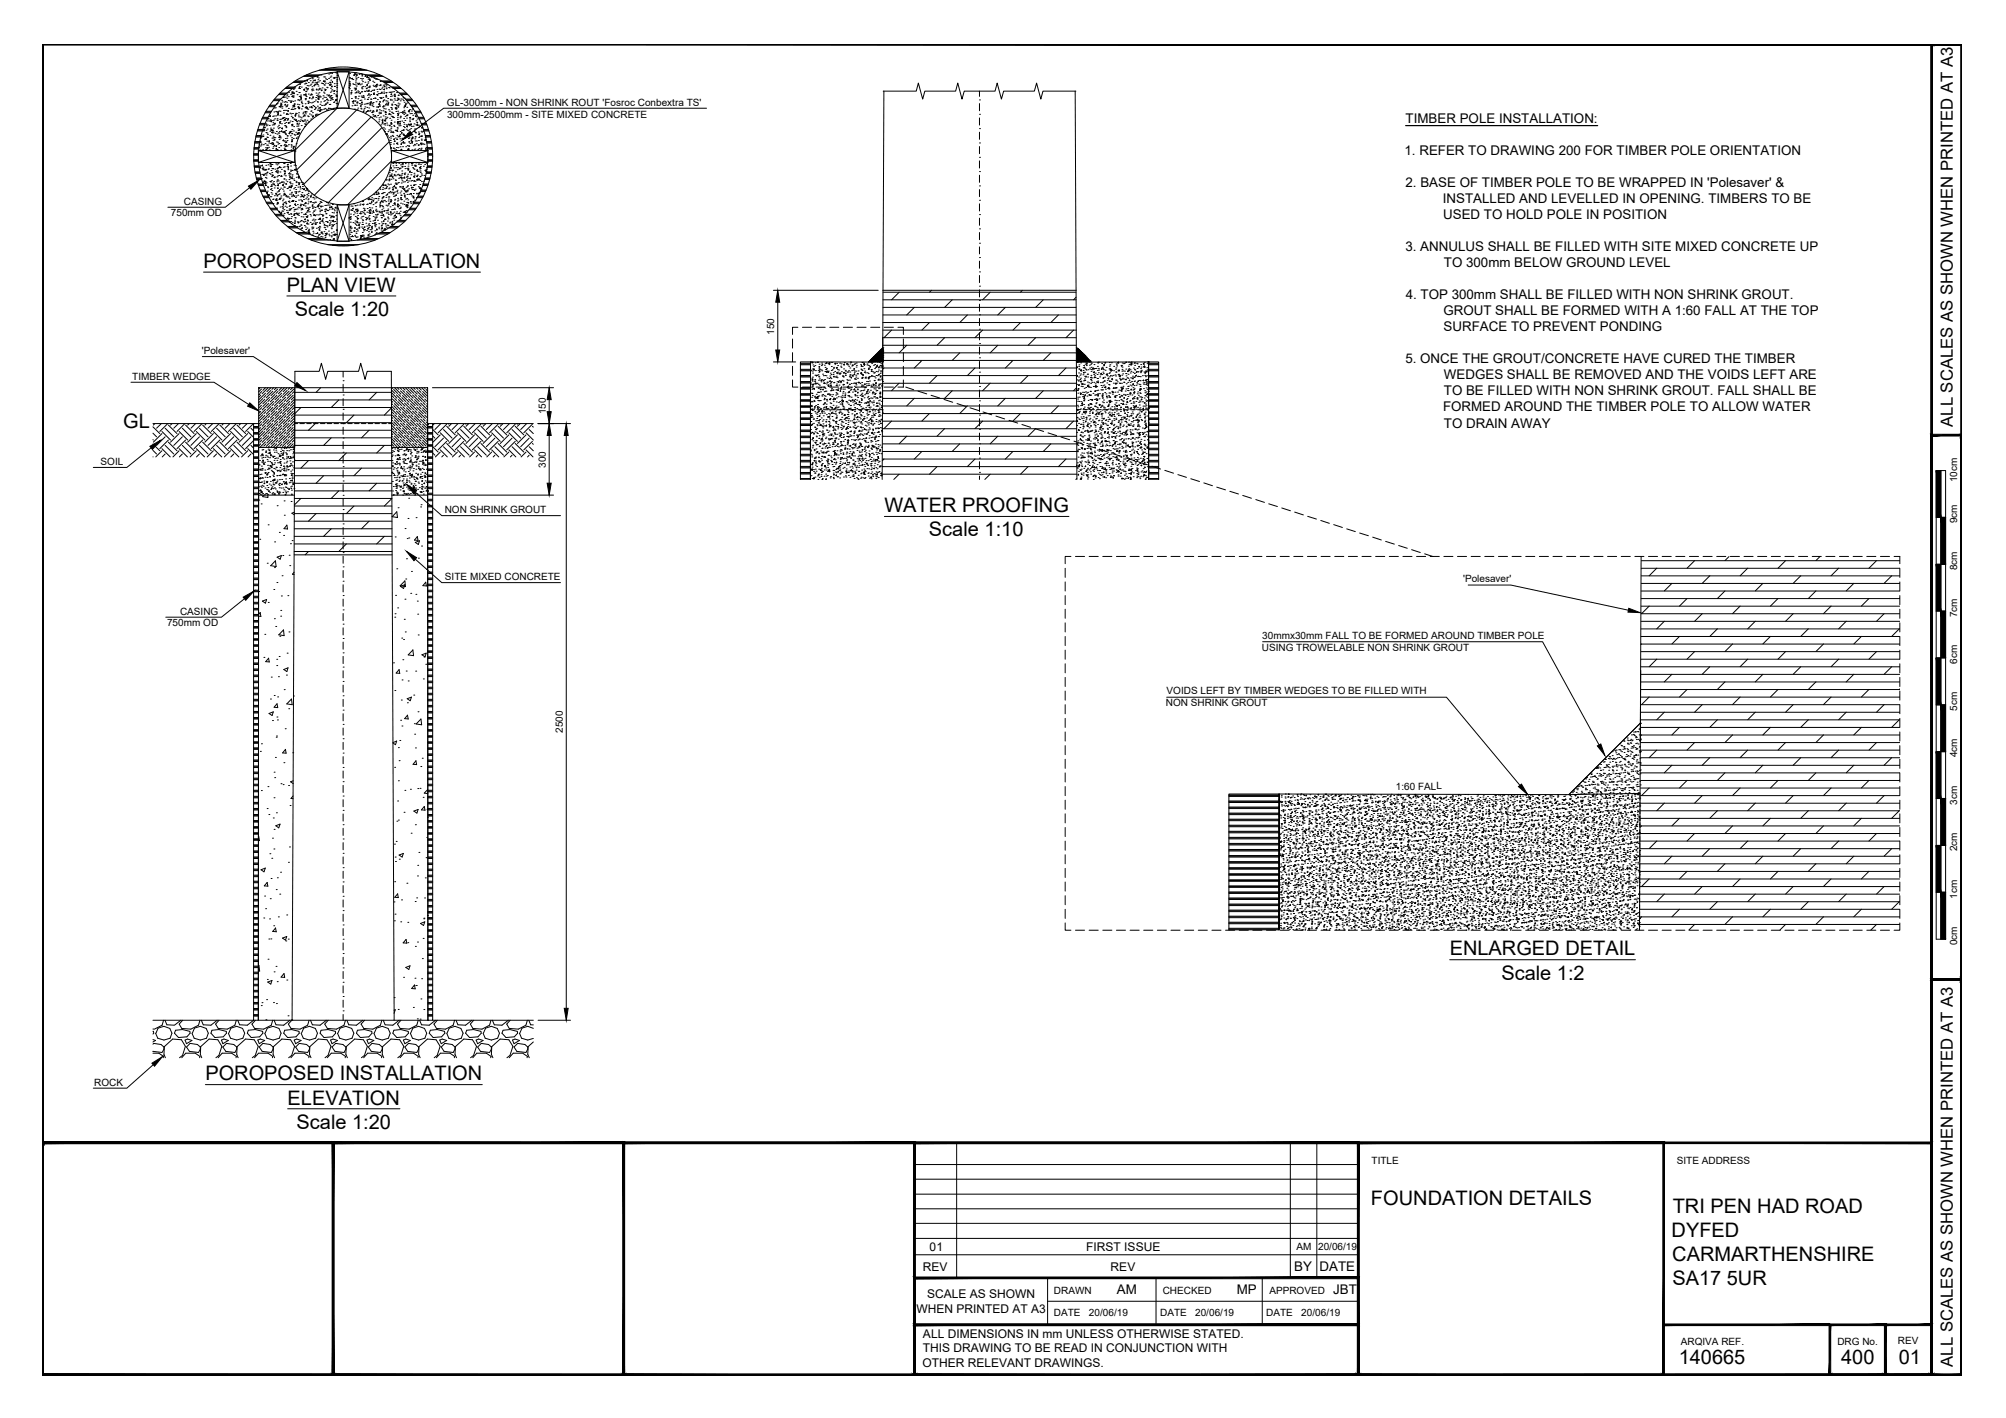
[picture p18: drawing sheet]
<svg xmlns="http://www.w3.org/2000/svg" width="420mm" height="297mm" viewBox="0 0 420 297" stroke-linecap="round" stroke-linejoin="round" font-family="sans-serif">
<defs><g id="words">
<g font-size="4.2">
<text x="42.6" y="56.1">POROPOSED INSTALLATION</text>
<text x="60.1" y="61.1">PLAN VIEW</text>
<text x="61.7" y="66.2">Scale 1:20</text>
<text x="25.8" y="89.6">GL</text>
<text x="185.2" y="107.3">WATER PROOFING</text>
<text x="194.6" y="112.3">Scale 1:10</text>
<text x="303.6" y="200.2">ENLARGED DETAIL</text>
<text x="314.5" y="205.2">Scale 1:2</text>
<text x="43" y="226.3">POROPOSED INSTALLATION</text>
<text x="60.2" y="231.4">ELEVATION</text>
<text x="62.1" y="236.4">Scale 1:20</text>
<text x="287.2" y="252.5">FOUNDATION DETAILS</text>
<text x="350.4" y="254">TRI PEN HAD ROAD</text>
<text x="350.1" y="259">DYFED</text>
<text x="350.3" y="264.1">CARMARTHENSHIRE</text>
<text x="350.3" y="269.1">SA17 5UR</text>
<text x="351.6" y="285.7">140665</text>
<text x="385.6" y="285.7">400</text>
<text x="397.7" y="285.7">01</text>
</g>
<g font-size="3.5">
<text x="409" y="89.4" transform="rotate(-90 409 89.4)">ALL SCALES AS SHOWN WHEN PRINTED AT A3</text>
<text x="409" y="286.3" transform="rotate(-90 409 286.3)">ALL SCALES AS SHOWN WHEN PRINTED AT A3</text>
</g>
<g font-size="2.8">
<text x="294.4" y="25.7">TIMBER POLE INSTALLATION:</text>
<text x="294.2" y="32.4">1. REFER TO DRAWING 200 FOR TIMBER POLE ORIENTATION</text>
<text x="294.4" y="39.1">2. BASE OF TIMBER POLE TO BE WRAPPED IN 'Polesaver' &amp;</text>
<text x="302.2" y="42.5">INSTALLED AND LEVELLED IN OPENING. TIMBERS TO BE</text>
<text x="302.3" y="45.8">USED TO HOLD POLE IN POSITION</text>
<text x="294.4" y="52.6">3. ANNULUS SHALL BE FILLED WITH SITE MIXED CONCRETE UP</text>
<text x="302.4" y="55.9">TO 300mm BELOW GROUND LEVEL</text>
<text x="294.4" y="62.6">4. TOP 300mm SHALL BE FILLED WITH NON SHRINK GROUT.</text>
<text x="302.3" y="66">GROUT SHALL BE FORMED WITH A 1:60 FALL AT THE TOP</text>
<text x="302.4" y="69.4">SURFACE TO PREVENT PONDING</text>
<text x="294.4" y="76.1">5. ONCE THE GROUT/CONCRETE HAVE CURED THE TIMBER</text>
<text x="302.4" y="82.8">TO BE FILLED WITH NON SHRINK GROUT. FALL SHALL BE</text>
<text x="302.4" y="79.4">WEDGES SHALL BE REMOVED AND THE VOIDS LEFT ARE</text>
<text x="302.2" y="86.2">FORMED AROUND THE TIMBER POLE TO ALLOW WATER</text>
<text x="302.4" y="89.6">TO DRAIN AWAY</text>
<text x="271.1" y="266.3">BY</text>
<text x="276.4" y="266.3">DATE</text>
<text x="233.9" y="271.1">AM</text>
<text x="259" y="271.1">MP</text>
<text x="279.3" y="271.1">JBT</text>
</g>
<g font-size="2.5">
<text x="194.7" y="262">01</text>
<text x="227.5" y="262">FIRST ISSUE</text>
<text x="193.3" y="266.2">REV</text>
<text x="232.6" y="266.2">REV</text>
<text x="192" y="275">WHEN PRINTED AT A3</text>
<text x="194.2" y="272">SCALE AS SHOWN</text>
<text x="193.3" y="280.3">ALL DIMENSIONS IN mm UNLESS OTHERWISE STATED.</text>
<text x="193.2" y="286.3">OTHER RELEVANT DRAWINGS.</text>
<text x="193.3" y="283.3">THIS DRAWING TO BE READ IN CONJUNCTION WITH</text>
</g>
<g font-size="2.1">
<text x="93.6" y="22.2">GL-300mm - NON SHRINK ROUT 'Fosroc Conbextra TS'</text>
<text x="93.6" y="24.7">300mm-2500mm - SITE MIXED CONCRETE</text>
<text x="35.8" y="45.3">750mm OD</text>
<text x="38.5" y="42.9">CASING</text>
<text x="162.2" y="70.1" transform="rotate(-90 162.2 70.1)">150</text>
<text x="42.3" y="74.1">'Polesaver'</text>
<text x="27.7" y="79.6">TIMBER WEDGE</text>
<text x="114.3" y="86.8" transform="rotate(-90 114.3 86.8)">150</text>
<text x="21.1" y="97.4">SOIL</text>
<text x="114.3" y="98" transform="rotate(-90 114.3 98)">300</text>
<text x="409.9" y="101" transform="rotate(-90 409.9 101)">10cm</text>
<text x="93.1" y="107.5">NON SHRINK GROUT</text>
<text x="409.9" y="109.6" transform="rotate(-90 409.9 109.6)">9cm</text>
<text x="409.9" y="119.5" transform="rotate(-90 409.9 119.5)">8cm</text>
<text x="93.2" y="121.5">SITE MIXED CONCRETE</text>
<text x="306.5" y="121.9">'Polesaver'</text>
<text x="35" y="131.2">750mm OD</text>
<text x="37.7" y="128.8">CASING</text>
<text x="409.9" y="129.3" transform="rotate(-90 409.9 129.3)">7cm</text>
<text x="264.3" y="136.3">USING TROWELABLE NON SHRINK GROUT</text>
<text x="264.4" y="133.8">30mmx30mm FALL TO BE FORMED AROUND TIMBER POLE</text>
<text x="409.9" y="139.1" transform="rotate(-90 409.9 139.1)">6cm</text>
<text x="244.2" y="147.9">NON SHRINK GROUT</text>
<text x="244.3" y="145.4">VOIDS LEFT BY TIMBER WEDGES TO BE FILLED WITH</text>
<text x="409.9" y="148.9" transform="rotate(-90 409.9 148.9)">5cm</text>
<text x="117.9" y="153.5" transform="rotate(-90 117.9 153.5)">2500</text>
<text x="409.9" y="158.6" transform="rotate(-90 409.9 158.6)">4cm</text>
<text x="292.4" y="165.5" transform="rotate(-1 292.4 165.5)">1:60 FALL</text>
<text x="409.9" y="168.6" transform="rotate(-90 409.9 168.6)">3cm</text>
<text x="409.9" y="178.3" transform="rotate(-90 409.9 178.3)">2cm</text>
<text x="409.9" y="188.3" transform="rotate(-90 409.9 188.3)">1cm</text>
<text x="409.9" y="198" transform="rotate(-90 409.9 198)">0cm</text>
<text x="19.7" y="227.4">ROCK</text>
<text x="287.3" y="243.9">TITLE</text>
<text x="351.2" y="243.9">SITE ADDRESS</text>
<text x="271.5" y="261.9">AM</text>
<text x="276.1" y="261.8">20/06/19</text>
<text x="220.8" y="271.1">DRAWN</text>
<text x="220.8" y="275.7">DATE</text>
<text x="228.1" y="275.7">20/06/19</text>
<text x="243" y="275.7">DATE</text>
<text x="243.5" y="271.1">CHECKED</text>
<text x="250.3" y="275.7">20/06/19</text>
<text x="265.2" y="275.7">DATE</text>
<text x="265.9" y="271.1">APPROVED</text>
<text x="272.6" y="275.7">20/06/19</text>
<text x="352.1" y="281.6">ARQIVA REF.</text>
<text x="384.8" y="281.6">DRG No.</text>
<text x="397.5" y="281.6">REV</text>
</g>
</g></defs>
<!-- layer: PROPOSED OTHER USER 1 - HIDDEN -->
<g fill="none" stroke="#000" stroke-width=".21">
<path d="M58.3 19.8h1.5M58.5 19.6h1.4M58.6 19.5h1.5M59.7 18.5h1.6M59.9 18.4h1.6M60.1 18.2h1.6M60.1 19.7h.1M60.4 19.3h.1M60.9 19.8h.1M61.1 19.3h.1M61.1 19.6h.1M61.3 17.3h2"/>
<path d="M61.4 18.5h.1M61.4 19.2v.3h-.2zM61.4 19.6h.1M61.4 18.7h.1M61.5 19.6l.2-.1-.1 .1zM61.6 17.1h1.9M61.6 18.5h.1M61.7 18.3h.1M61.8 17h2M62 19.1h.1M62.2 19.8h.1M62.6 19.4h.1"/>
<path d="M62.7 19.4h.1M62.7 18.1h.1M62.7 18.3v.2h-.1l.1-.2M62.7 18.5h.1M62.7 17.7h.1M63 19.9h.1M63.1 18.2h.1M63.5 16h2.6M63.6 19.9h.1M63.6 19.8h.1M63.6 18.7h.2l-.1 .1zM63.6 18.9h.1"/>
<path d="M63.8 17.6h.1M63.8 17h.1M63.8 15.8h2.8M63.9 19.9h.2v-.2l-.2 .2M64 17.4h.1M64 19.2h.1M64 18.4h.1M64.1 17.5h.1M64.1 18.6h.1M64.1 19.1h.1M64.2 15.7h2.9M64.2 16.9l.2-.1v.2z"/>
<path d="M64.3 18.8h.1M64.3 17.9h.1M64.5 18.5l.1 .1h-.2l.1-.1M64.6 19.7h.1M64.6 17.3h.1M64.6 18h.1M64.9 17.8h.1M64.9 19.9h.1M65 16.9h.1M65.1 17.6h.1M65.1 19.7h.2v.1zM65.2 18.7h.1"/>
<path d="M65.3 19.9h.1M65.3 19h.1M65.3 18.2h.1M65.4 17.3h.1M65.4 16.5h.1M65.4 18.6h.1M65.5 17.2h.1M65.6 18.9h.1M65.6 16.8h.1M65.8 17.9l.1-.1v.2zM65.9 17.7h.1M65.9 17.4h.1"/>
<path d="M66 16.7v.2h-.1zM66.1 17.7h.1M66.2 19.5h.1M66.4 18.6v.2h-.2zM66.4 16.1l.2-.1-.1 .2zM66.4 16.1h.1M66.5 17.7h.1M66.5 17.2v.2h-.2zM66.6 19.7h.1M66.6 16.7h.1M66.6 18.9h.1M66.6 18h.1"/>
<path d="M66.7 17.2h.1M66.7 16.3h.1M66.8 18.7h.1M66.8 19.4h.1M66.8 14.7h10.1M66.8 18.5h.1M66.9 16.9h.1M67 18.6h.1M67.2 15.7h.1M67.3 18.9h.1v.1zM67.3 17.4h.1M67.4 14.6h8.9"/>
<path d="M67.5 18.4h.1M67.5 17.5h.1M67.8 19.3h.1M67.8 16.1h.1M67.8 17.8h.1M67.8 16.9l.1 .2h-.2l.1-.2M67.9 19.5h.1M67.9 17.1l.2-.1-.1 .2zM67.9 18.7h.1M68 17.8h.1M68 17h.1M68 16.1h.1"/>
<path d="M68.1 14.4h7.5M68.1 17.4h.1M68.1 18.8h.1M68.2 16.5h.1M68.2 19h-.1l.1-.2v.2M68.4 16.7h.1M68.4 19.9h.1M68.4 18.3h.1M68.5 18.4h.1M68.7 17.5h.1M68.8 20l.2-.1-.1 .1zM68.8 16.4h.1"/>
<path d="M68.8 15.5h.1M69 17.8l.2-.2v.2zM69 17.2h.1M69.1 17.3h.1M69.1 16.2h.1M69.2 19.3h.1M69.2 17.8h.1M69.2 18.5h.1M69.2 17.6h.1M69.2 15.2l.1 .1M69.3 16.8h.1M69.3 15.9h.1"/>
<path d="M69.3 15.2v.1M69.4 19.1h.1M69.5 15.4h.1M69.5 18.8h.1M69.6 18l-.1 .2-.1-.1h.2M69.7 17.2v-.1l-.2 .1h.2M69.8 16.3h.1M69.9 16.4h.1M69.9 19.6h.1M70 19h.1M70 17.5h.1M70 18.1h.1"/>
<path d="M70 19l-.1 .1h.1M70 19v.1M70.2 15.2h.1M70.2 16.2v.2l-.2-.1 .2-.1M70.3 19.9h.1M70.4 15.3h.1M70.5 19.2h.1M70.5 16.2h.1M70.5 18.3h.1M70.5 17h.1M70.5 17.5h.1M70.5 17.9h.1"/>
<path d="M70.6 16.6h.1M70.6 15.8h.1M73.1 18.3l.1-.1-.1 .2M73.1 17.9h.1M73.2 17.1h.1M73.2 16.3h.1M73.2 18.6h.1M73.2 15.4h.1M73.2 17.7h.1M73.2 18h.1M73.3 17.4v.1h-.1zM73.5 19.7h.1"/>
<path d="M73.5 16.5h.1M73.5 19.5h.1M73.6 19h.1M73.6 19.3l.1 .2-.2-.1M73.7 19.3l-.2 .1M73.7 16.5l.2-.1-.1 .2zM73.9 17.6h.1M73.9 16.7h.1M74.1 17.7h.1M74.1 15.7l.2-.1v.2zM74.2 18.5h.1M74.3 15.4h.1"/>
<path d="M74.3 19.5h.1M74.3 15.6h.1M74.3 18.9h.1M74.4 18.6h.1M74.4 17.8h.1M74.5 17h.1M74.5 17.4h.1M74.5 16.1h.1M74.5 15.3h.1M74.6 16.6h.1M74.6 15.7h.1M74.6 16.4h.1"/>
<path d="M74.6 19.3h.1v.1zM74.6 18.4v.3l-.2-.1zM74.6 18h.1M74.8 15.6l-.1 .2h.1M74.8 15.6v.2M74.8 17.4h.1M74.9 19.1h.1M74.9 19.4h.1M75 16.2h.1M75.1 19.2h.1M75.1 17.5v.2h-.1l.1-.2M75.2 17.5l.2-.1-.1 .2z"/>
<path d="M75.2 15.6h.1M75.4 17.8h.1M75.5 19.5v.1h-.1l.1-.1M75.5 16.4h.1M75.6 15.5h.1M75.7 19.3h.1M75.7 18.4h.1M75.7 17.6h.1M75.7 19.2h.1M75.8 16.8h.1M75.8 15.9h.1M75.8 18.2h.1"/>
<path d="M75.8 15.7l.2-.1-.1 .1zM75.8 18.6h.1M75.9 16.5h.1M75.9 17.1h.1M76 18.1h.1M76.3 19.1h.1M76.4 18.2h.1M76.4 19.2h.1M76.4 17.2h.1M76.4 16h.1M76.6 15.8v.2l-.1-.1zM76.6 15.7h3"/>
<path d="M76.7 19h.1M76.7 18.5h.2l-.1 .1zM76.8 17.8h.1M76.9 17.7l.1 .2-.2-.1 .1-.1M76.9 20h.1M77 19.1h.1M77 16v.2h-.2zM77 18.3h.1M77 17.4h.1M77.1 16.6h.1M77.1 17.1h.1M77.1 16.2h.1"/>
<path d="M77.2 15.8h2.7M77.3 16.5h.1M77.3 18.4h.1M77.3 19.8v-.2l-.1 .1 .1 .1M77.3 18.9v.2h-.2zM77.3 18.2h.1M77.3 16.7l.2-.1v.2zM77.4 18h.1M77.4 16.8h.1M77.6 19.8h.1M77.6 19.2h.1M77.6 16h2.6"/>
<path d="M77.8 16.2h.1M77.9 18.9h.1M78 17h.1M78.1 17.9h.1M78.2 19.8h.1M78.2 19.5h.2l-.1 .1zM78.3 18.9h.1M78.3 18.1h.1M78.3 19.7h.1M78.3 18.8h.1M78.3 17.3h.1M78.3 16.4h.1"/>
<path d="M78.6 16.6h.1M78.7 18.2h.1M78.8 17.9v.1h-.2zM78.8 18.1h.1M78.8 17.7l.2-.1v.2zM78.9 19.8h.1M78.9 16.6h.1M78.9 18.7h.1M79 17.8h.1M79 19.2h.1M79.1 19.9v-.1l-.1 .1h.1M79.2 19.6h.1"/>
<path d="M79.4 18.7h.1M79.5 17.9h.1M79.6 19.6h.1M79.6 18.8h.1M79.6 17.9h.1M79.6 17.7h.1M79.6 17.1h.1M79.9 17h2M79.9 18.6h.1M80 19.3v.2h-.2zM80 18.3h.1M80.2 17.1h2"/>
<path d="M80.3 17.8h.1M80.4 19.3h.1M80.4 19.6h.1M80.4 18.7l.1-.1v.2zM80.5 17.3h1.9M80.6 17.6h.1M80.6 18.2v-.2l-.1 .2h.1M80.8 19.4h.1M80.9 18h.1M80.9 18.4h.1M80.9 18.6h.1M80.9 17.7h.1"/>
<path d="M81.4 18.3h.1M81.5 19.3h.1M81.5 18.4h.1M81.7 19.3h.1M81.8 19.3h.1M81.9 19.7h.1v.1zM82 18.2h1.7M82.1 19.3h.1M82.2 18.4h.1M82.2 18.3h.1M82.2 18.4h1.7M82.5 19.2h.1"/>
<path d="M82.5 18.5h1.6M82.7 19.7v.2h-.2zM83.1 19.4h.1M83.4 20h.1M83.4 19.9h.1M83.6 19.5h1.5M83.8 19.6h1.4M84 19.8h1.4M84 19.9h.1M53.1 32.5h1M53.1 32.3h1M53.1 33.8h1.1"/>
<path d="M53.1 33.6h1M53.1 32.2h1M53.1 33.5h1M53.2 31.2h1M53.2 31.1h1M53.2 30.9h1M53.2 34.7h1M53.2 34.9h1M53.3 35.1h1M53.3 30h1M53.3 29.8h1.1M53.4 29.7h1"/>
<path d="M53.4 36h1M53.4 36.2h1M53.5 36.3h1M53.6 28.7h1M53.6 28.5h1M53.6 28.4h1.1M53.7 37.3h1M53.7 37.4h1M53.7 37.6h1.1M53.9 27.4h1M53.9 27.3h1.1M54 27.1h1"/>
<path d="M54 38.5h1.1M54.1 38.7h1M54.1 38.9h1.1M54.2 30.9h.1M54.2 30.8l.1 .1M54.3 30.3h.1M54.3 30.3v.1M54.3 26.2h1.1M54.3 34.8h.1M54.4 26h1.1M54.4 29.8l.2-.3v.3zM54.4 35.1l.2-.1-.1 .2z"/>
<path d="M54.4 25.8h1.1M54.5 31.4h.1M54.5 39.8h1.1M54.5 30.6h.1M54.5 29.8h.1M54.5 34.7h.1M54.6 40h1M54.6 28.9h.1M54.7 28.7h.1M54.7 30.2h.1M54.7 30.4h.1M54.7 28.6l.2-.1v.1z"/>
<path d="M54.8 37.4h.1M54.8 36.5h.1M54.8 24.9h1.2M54.9 35.3h.1M54.9 24.7h1.2M55 34.6l-.2 .1h.2v-.1M55 31.4h.1M55 24.6h1.1M55 35h.1M55 38.2h.1M55.1 28.3h.1M55.1 38.3h.1"/>
<path d="M55.1 28.6h.1M55.1 27.4h.1M55.1 36.7h.1M55.2 27.4h.1M55.2 27.1h.1M55.2 30.3h.1M55.2 38h.1M55.3 35.3v.3h-.2l.2-.3M55.3 38l.2-.1-.1 .2zM55.3 36.5v.1h-.1zM55.4 29.1h.1M55.4 27.1v.2"/>
<path d="M55.4 26.7l.1-.1v.2zM55.4 27.1l-.1 .1h.1M55.4 35.6h.1M55.4 38.4l.2-.2v.3zM55.4 36.4h.1M55.5 35.5h.1M55.5 30.1h.1M55.5 23.6h1.2M55.5 38.9h.1M55.5 38h.1M55.6 37.2h.1M55.6 23.5h1.2"/>
<path d="M55.6 36.3h.1M55.6 30.9h.1M55.6 35.5h.1M55.6 31.4l.2-.1v.2zM55.7 26.1h.1M55.7 35.6h.1M55.7 38.8h.1M55.7 34.6h.1M55.7 26h.1M55.7 29.2h.1M55.7 38.6v-.2l-.2 .1 .2 .1M55.7 27.8h.1"/>
<path d="M55.7 23.3h1.2M55.7 27.3h.1M55.7 36.7h.1M55.7 37.3h.1M55.7 29.2v-.2l-.1 .1 .2 .1M55.8 26.4h.1M55.8 38.3h.1M55.8 31.2h.1M55.8 30.4h.1M55.9 29.6h.1M55.9 28.7h.1M55.9 27.9h.1"/>
<path d="M56 27h.1M56 26.2h.1M56 24.9l.2-.1-.1 .2zM56 25.3h.1M56 28.2h.1M56 39.1h.1M56 28.8h.1M56.1 30.4h.1M56.1 39.3h.1M56.1 30.9l-.1 .2h.1M56.1 30.9v.2M56.1 36v.2l-.2-.1h.2"/>
<path d="M56.1 35.5h.1M56.1 34.5h.1M56.2 24.8h.1M56.2 35.4h.1M56.2 30.9h.1M56.3 29.6l.1-.1v.2zM56.3 30h.1M56.3 22.4h1.2M56.4 31.4h.1M56.4 26.3h.1M56.4 22.2h1.2M56.4 25.4h.1"/>
<path d="M56.4 36.3h.1M56.5 22h1.2M56.5 27.5h.1M56.5 34.8h.1M56.5 38h.1M56.5 25.1h.1M56.5 28.3h.1M56.5 34.3l.2-.1v.2zM56.6 38h.1M56.6 36.5h.1M56.6 39.7h.1M56.6 24.2v.2h-.2z"/>
<path d="M56.6 39h.1M56.6 26.8h.1M56.6 30.1h.1M56.7 38.1h.1M56.7 27.2h.1M56.7 25.2h.1M56.7 34.1h.1M56.8 35.7h.1M56.8 34.4h.1M56.8 34.7v.2h-.1l.1-.2M56.8 39.5h.1M56.8 38.7h.1"/>
<path d="M56.8 39l.2-.1-.1 .2zM56.8 25.3l.1 .2h-.2zM56.9 37.8h.1M56.9 30.1h.1M56.9 37h.1M56.9 27.7h.2l-.1 .1zM56.9 36.2h.1M56.9 29.9h.1M56.9 35.3h.1M56.9 28.9h.1M56.9 39.9h.1M57 34.5h.1"/>
<path d="M57 27.1v.2h-.2zM57 26.2h.1M57.1 25.3h.1M57.1 27.8h.1M57.1 35.3h.1M57.1 36.7h.1M57.1 31.1h.1M57.1 24.4h.1M57.1 30.2h.2v-.2l-.2 .2M57.1 38.4h.1M57.1 30.2h.1M57.1 38.6h.1"/>
<path d="M57.1 36.6l.1 .2h-.2zM57.2 29.4h.1M57.2 25.7h.1M57.2 28.9h.1M57.2 28.5h.1M57.2 27.2l-.1 .2h.1v-.1M57.2 27.7h.1M57.2 30.7h.1M57.2 21.1h1.3M57.3 26.8h.1M57.3 26h.1M57.3 25.1h.1"/>
<path d="M57.3 38h.1M57.3 24.3h.1M57.3 26.1h.1M57.3 37.1h.1M57.3 20.9h1.4M57.4 23.5h.1M57.4 28.8h.1M57.4 22.6h.1M57.4 30.5h.1M57.4 39.4h.1M57.4 37.1h.2v.1zM57.5 20.8h1.3"/>
<path d="M57.5 38.6v.1h-.1zM57.5 25.9l.2-.1-.1 .2zM57.5 24.9h.1M57.6 29.3v-.1l-.2 .1h.2M57.6 28.9h.1M57.6 35.4h.1M57.6 38.9h.1M57.6 27.9h.1M57.7 22.6h.1M57.7 24.3h.1M57.7 31.5h.1M57.7 23.3h.1"/>
<path d="M57.7 34.3h.1M57.8 36l.2-.2v.2zM57.8 30.6l.2-.1-.1 .2zM57.9 29.7h.1M57.9 27.5h.1M57.9 21.8h.1M57.9 31.2v-.1l-.1 .1h.1M57.9 38.1h.1M58 21.8h.1M58 37h.1M58 36.1h.1M58 23.6h.1"/>
<path d="M58 34.5h.1M58 37.7h.1M58 25.1h.1M58 24.9h.1M58 28.1h.1M58 31.3h.1M58 25.2h.1M58 21.7h.1M58 35.3l.2-.1v.2zM58.1 39.4h.1M58.1 34.1h.1M58.1 38.5h.1"/>
<path d="M58.1 35.8h.1M58.1 36.2h.1M58.1 39.5h.1M58.1 24h.2l-.1 .1zM58.1 37.7h.1M58.1 23.4h.1M58.1 26.6h.1M58.1 29.8h.1M58.2 31.5h.1M58.2 36.8h.1M58.2 36h.1M58.2 30.2h.1"/>
<path d="M58.2 35.1h.1M58.3 34.3h.1M58.3 27.9h.1M58.3 26.9h.1M58.3 37.9h.1M58.3 38.7v.2h-.2l.2-.2M58.3 23.6l-.1 .1h.1v-.1M58.4 26.2h.1M58.4 30.9h.1M58.4 28.8l.2-.1-.1 .2zM58.4 30.1h.1M58.4 23.3h.1"/>
<path d="M58.4 27.9h.1M58.4 22.4h.1M58.4 36.8h.1M58.4 29.2h.1M58.5 28.4h.1M58.5 38.4h.1M58.5 27.5h.1M58.5 22.3h.1M58.5 26.7h.1M58.5 39.7h.1M58.6 28.7h.1M58.6 25.8h.1"/>
<path d="M58.6 25h.1M58.6 35.1h.1M58.6 38.3h.1M58.6 35.1v-.2l-.1 .1 .1 .1M58.6 24.2h.1M58.6 36h.1M58.6 25.4h.1M58.7 23.3h.1M58.7 22.2h.1M58.7 25.5v.2h-.1zM58.7 22.5h.1M58.7 24.2h.1"/>
<path d="M58.7 35.1h.1M58.7 21.6h.1M58.7 28.9h.1M58.7 22.2l.2-.1v.2zM58.8 30.5h.1M58.8 31.5h.1M58.8 39.4h.1M58.8 21.9h.2v-.2l-.2 .2M58.9 25h.1M58.9 26.9h.1M58.9 36.9h.1M58.9 35.5h.1"/>
<path d="M59 25.9h.1M59 38.2l.1-.1v.1zM59 37v-.2l-.2 .2h.2M59 21h.1M59 27.4v.2h-.1zM59 26.9l.2-.1-.1 .2zM59 22.6h.1M59.1 22.3h.1M59.1 21.4h.1M59.2 39.6h.1M59.2 27.7h.1M59.2 38.7h.1"/>
<path d="M59.2 27.6h.1M59.3 38.1h.1M59.3 38.7v.2h-.1l.1-.2M59.3 35h.1M59.3 34.1h.1M59.3 24.6l.1 .2h-.3zM59.4 23.1h.1M59.4 23.7h.1M59.4 20.4l.1-.1v.1zM59.4 29.3v.2h-.1zM59.4 39.2h.1M59.4 25.3h.1"/>
<path d="M59.4 38.3h.1M59.4 34.2h.1M59.5 37.5h.1M59.5 30.4h.1M59.5 36.6h.1M59.5 29.5h.1M59.5 34.3h.1M59.5 35.8h.1M59.5 24.6h.1M59.5 27.8h.1M59.5 31.1h.1M59.5 21.4h.1"/>
<path d="M59.5 34.9h.1M59.6 34.1h.1M59.6 36.3h.2l-.1 .1zM59.6 25.8h.1M59.6 30.2h.1M59.6 36h.1M59.6 39.2h.1M59.6 35.9h.1M59.6 23.1h.1M59.6 26.3h.1M59.6 29.5h.1M59.6 24.9h.1"/>
<path d="M59.6 25.1l.2-.1v.2zM59.7 27.5v.2h-.2zM59.7 30.7h.1M59.7 26.3h.1M59.7 31.2l.1 .2h-.2zM59.7 29.9h.1M59.7 21.3h.1M59.7 31.3h.1M59.8 29h.1M59.8 20.3h.1M59.8 27.9h.1M59.8 36.8h.1"/>
<path d="M59.8 21.8v.2h-.1zM59.8 28.2h.1M59.8 27.3h.1M59.8 38.5h.1M59.8 38.6h.1M59.9 26.5h.1M59.9 37.7h.1M59.9 22.4h.1M59.9 25.7h.1M59.9 26.7h.1M59.9 24.8h.1M59.9 29.8l.2-.1-.1 .2z"/>
<path d="M60 24h.1M60 23.1h.1M60 22.3h.1M60 30.4v.2h-.2zM60 21.4h.1M60 22.1h.1M60.1 20.1h.1M60.1 20.6h.1M60.1 29h.1M60.1 34.8h.1M60.1 38.1h.1M60.1 29.4h.1"/>
<path d="M60.1 30.6h.1M60.1 25.2h.1M60.1 28.4h.1M60.1 23.7l.1 .2h-.2l.1-.2M60.1 39.5h.1M60.1 22h.1M60.2 28.5h.1M60.2 34.5l.2-.1-.1 .2zM60.2 25h.1M60.2 23.2h.2v.1zM60.3 24.8h.1M60.3 34.9h.1"/>
<path d="M60.3 23.9h.1M60.3 35.5h.1M60.4 21.1h.1M60.4 20.3h.1M60.4 22.7h.1M60.4 30.3h.1M60.4 35.2v-.1l-.1 .1h.2M60.5 36.4l.2-.2v.2zM60.5 39.2l.1-.1v.2zM60.5 25.8v-.1l-.1 .1h.1M60.5 37.6h.1M60.5 27.9h.2l-.1 .1z"/>
<path d="M60.5 36.7h.1M60.6 25.7h.1M60.6 27.7h.1M60.6 38.2h.1M60.7 39.8h.1M60.7 39h.1M60.7 21.1h.1M60.7 23.7h.1M60.7 38.1h.1M60.8 37.3h.1M60.8 25.4h.1M60.8 37v.1h-.1z"/>
<path d="M60.8 36.4h.1M60.8 28.4h.1M60.8 38.5h.1M60.8 34.2h.1M60.8 35.6h.1M60.8 27.5h.1M60.8 27.6l.1 .1M60.8 35.9h.1M60.8 27.6l-.1 .1h.2M60.9 34.8h.1M60.9 21.4l.2-.1-.1 .2zM60.9 23.9h.1"/>
<path d="M60.9 30.3h.1M61 31.4h.1M61 22.9h.1M61 37.2h.1M61 24.4h.1M61 27.6h.1M61 30.8h.1M61 30.5h.1M61 21.1h.1M61 29.7h.1M61 39.1l.1 .2h-.3zM61.1 28.9h.1"/>
<path d="M61.1 26.4h.1M61.1 35.7h.1M61.1 38.9h.1M61.1 28h.1M61.1 29.3h.1M61.1 22.9h.1M61.1 26.1h.1M61.1 37.4l.2-.1-.1 .1zM61.1 38.9l.1 .1h-.2l.1-.1M61.1 27.2h.1M61.1 36.9h.1M61.1 26.1l.2-.1v.2z"/>
<path d="M61.2 26.3h.1M61.2 36.6h.1M61.2 38.5h.1M61.2 29.5v.1h-.1l.1-.1M61.2 25.5h.1M61.2 24.6h.1M61.2 24.7h.1M61.2 35.7h.1M61.2 22.4h.1M61.3 23.8h.1M61.3 20.1v.2l-.2-.1zM61.3 22.9h.1"/>
<path d="M61.3 22.1h.1M61.3 21.2h.1M61.3 31.1h.1M61.4 20.4h.1M61.4 20.1h.1M61.4 29h.1M61.4 31.5l.1-.1 .1 .1M61.4 30.8l.2-.1v.2zM61.5 27.4h.1M61.5 37.5h.1M61.5 30.6h.1M61.5 26.5h.1"/>
<path d="M61.5 39.5h.1M61.5 22.3l.2-.2 .1 .3zM61.6 25.1h.1M61.6 31.4h.1M61.6 34.6h.1M61.6 37.8h.1M61.6 22.8h.1M61.6 24.9h.1M61.6 28.2h.1M61.6 22v.2l-.1-.1zM61.6 21.9h.1M61.6 21.7h.1"/>
<path d="M61.6 35.6h.1M61.7 35.5l.2-.1-.1 .2zM61.7 21.1h.1M61.8 28.3h.1M61.8 39.3h.1M61.8 22.8h.1M61.8 24.3l.1-.1v.1zM61.8 31.6h.1M61.9 35.6h.1M61.9 34.7h.1M61.9 23.7h.1M61.9 39.7h.1"/>
<path d="M61.9 27.7h.1M62 23.9v.2l-.2-.1zM62 38.8h.1M62 38h.1M62 38.2h.1M62 30.1h.1M62 37.1h.1M62 25l.1 .3-.2-.1zM62 29l.2-.1v.1zM62.1 36.3h.1M62.1 23.8h.1M62.1 25.4h.1"/>
<path d="M62.1 26.4h.1M62.2 25.5h.1M62.2 36.5h.1M62.2 35.9h.1M62.3 21.8h.1M62.3 20.9h.1M62.3 26v-.2l-.1 .2h.1M62.3 28.7h.1M62.4 27.8h.1M62.4 39.2h.1M62.4 27.9v.3l-.2-.1zM62.4 22.4h.2l-.1 .1z"/>
<path d="M62.4 27h.1M62.4 38.3h.1M62.4 27.3h.1M62.4 26.4h.1M62.4 26.1h.1M62.4 37h.1M62.5 25.3h.1M62.5 28h.1M62.5 24.1h.1M62.5 27.3h.1M62.5 36.9h.1M62.5 20.9h.1"/>
<path d="M62.5 24.5h.1M62.5 23.6h.1M62.5 38.6h.1M62.6 22.7h.1M62.6 38.7h.1M62.6 22.8h.1M62.6 22.5h.1M62.6 22.6h.1M62.6 25.8h.1M62.6 21.9h.1M62.6 37.1v.2h-.1zM62.6 38.4l.2-.1-.1 .2z"/>
<path d="M62.6 21.1h.1M62.7 20.2h.1M62.7 27.7v.2h-.2zM62.7 27.1h.2l-.1 .1zM62.8 20.2h.1M62.8 25.4h.1M62.8 24.5h.1M62.9 39.6h.1M62.9 20.8h.1M62.9 25.1h.1M63 39v.2h-.2zM63 20.6l.2-.1-.1 .2z"/>
<path d="M63 38.2h.1M63.1 20.3v.1h-.1l.1-.1M63.1 26.3h.1M63.1 21.2h.1M63.1 24.7h.1M63.1 21.5h.1M63.1 22.8h.1M63.2 21.7h.1M63.3 39.5h.1M63.3 25.3l.2-.1-.1 .2zM63.3 38.7h.1M63.3 39.1h.1"/>
<path d="M63.4 38.3h.1M63.4 23.8h.1M63.4 22.2l.1 .1h-.2zM63.5 24.4h.1M63.5 25.5h.1M63.5 23.5h.1M63.7 39.5l.1 .2h-.3zM63.8 26h.1M63.8 25.3h.1M63.8 26.5h.1M63.8 24.1v.1h-.1zM63.8 25.1h.1"/>
<path d="M63.8 24.3h.1M63.8 23.4h.1M63.9 22.6h.1M63.9 20.7h.1M63.9 21.7h.1M63.9 23.4h.2l-.1 .1zM63.9 22.5h.1M63.9 39.9h.1M64 20.9h.1M64 23.9h.1M64 20h.1M64 20.6h.1"/>
<path d="M64.1 22.4h.1M64.1 25.6h.1M64.1 20.2h.1M64.1 39.4l.1 .1M64.1 23.4h.1M64.1 26l.1 .1h-.2zM64.2 22.5h.1M64.2 39.4h-.1M64.2 39.6h.1M64.2 39.5h.1M64.3 39.9h.1M64.3 25.2h.1"/>
<path d="M64.4 24.3h.1M64.4 22.6l.1 .2h-.3zM64.4 21.2h.1M64.5 22.9h.1M64.5 21.6l.2-.1v.2zM64.6 24.4h.1M64.6 21.2h.1M64.8 25.5v-.1l-.1 .3M64.8 22.4h.1M64.8 23.9h.1M64.8 21.5h.1M64.9 20.4v.2h-.1l.1-.2"/>
<path d="M65.1 24.9h.1M65.1 23.3h.1M65.1 24.1h.1M65.2 23.2h.1M65.2 22.4h.1M65.2 21.5h.1M65.2 20.7h.1M65.3 22.5l-.1-.2-.1 .2h.2M65.3 22.6h.1M65.4 24.5l.2-.1-.1 .1zM65.4 23.6h.1M65.5 20.4h.1"/>
<path d="M65.5 21.4h.1M65.5 20.3h.1M65.5 24.4h.1M65.5 20.5h.1M65.5 22.1h.1M65.6 24.2v.2M65.6 24.2l-.1 .2M65.8 22.3h.1M65.8 21.3h.1M65.8 22.9h.1M66 24.1h.1M66 22.6l.2-.1v.2z"/>
<path d="M66 24.2h.1M66.1 21h.1M66.1 20.4h.1M66.2 23.9h.1M66.3 20h.1M66.4 23.9h.1M66.4 21.3h.1M66.4 23.1h.1M66.5 22.2h.1M66.5 21.4h.1M66.5 20.6h.1M66.6 22.6h.1"/>
<path d="M66.7 24h.1M66.7 20.8l.1-.1v.1zM66.7 23.1h.1M66.7 20.6v.1h-.1zM66.8 20.1v.2M66.8 20.1l-.2 .2h.2M66.8 20.3h.1M66.9 23.3h.1M66.9 20.1h.1M67 21.8h.1M67.1 20.3h.1M67.1 22.6h-.1l.1-.1v.1"/>
<path d="M67.1 23l.1 .2h-.3zM67.1 21.4h.1M67.2 23h.1M67.3 23h.1M67.4 22.1h.1M67.5 20.7h.1M67.7 20.1h.1M67.8 22.9h.1M67.8 22.1h.1M67.8 21.2h.1M67.8 20.4h.1M68 22h.1"/>
<path d="M68 22.7h.1M68 21.1h.1M68.2 21.8l.2-.1-.1 .2zM68.2 20.4h.1M68.3 22.9h.1M68.4 23.1h.1M68.5 21.4h.1M68.5 21.6h.1M68.5 23.1h.1M68.5 20.7l.1 .2h-.2zM68.7 21h.1M68.7 20.1h.1"/>
<path d="M68.9 22.6l-.1 .2h.1v-.2M69 21.9h.1M69 20.1h.1M69 20.4h.1M69.1 22.7h.1M69.1 21.9h.1M69.1 21h.1M69.2 20.2h.1M69.3 20h.1M69.4 22.8h.1M69.5 20.5v.2h-.2l.2-.2M69.5 20.5h.1"/>
<path d="M69.6 20.9h.1M69.8 22.9l.1-.1h-.2l.1 .1M69.9 21.5h.1M69.9 22.8h.1M69.9 22.7h.1M70 21.3h.1M70.3 21l.2-.1-.1 .2zM70.3 22.5h.1M70.3 20.9l.1 .1h-.2l.2-.1M70.4 20.2h.1M70.4 21.7h.1M70.4 20.8h.1"/>
<path d="M70.4 20h.1M70.5 20.2h.1M70.5 22.6h.1M70.6 21.7h.1M73.6 20.6h.1M73.7 22.2h.1M73.8 21.3h.1M73.9 21.6h.1M74 21.2l.1-.1v.2zM74 21.2v.2h-.1zM74.2 22.9h.1M74.3 22h.1"/>
<path d="M74.3 21.2h.1M74.3 20.3h.1M74.3 22.1h.1M74.4 21.2h.1M74.4 20.2h.1M74.4 20.3h.1M74.4 20.6h.1M74.7 22h.1M74.8 23h.1M74.9 22.6h.1M74.9 21.3l.1 .3-.3-.1zM75 20.7h.1"/>
<path d="M75.1 20.2h.1M75.3 21.7h.1M75.4 21h.1M75.5 22.2l.2-.1-.1 .2zM75.6 22.7h.1M75.6 21.8h.1M75.6 21h.1M75.6 20.1h.1M75.6 22.8h.1M75.8 20.4h.1M75.8 21.8h.1M75.8 21.5v-.1l-.1 .1h.2"/>
<path d="M75.9 20.3h.1M76 20h.1M76.1 20.4l.2-.1-.1 .1zM76.1 23.1h.1M76.2 23.3v.1h-.1zM76.3 22.8h.1M76.3 21.8h.1M76.3 20.7h.1M76.4 22.4h.1M76.6 23.6h.1M76.6 21.8h.1M76.7 23.4h.1"/>
<path d="M76.8 23.3h.1M76.8 22.5h.1M76.9 21.7h.1M76.9 20.8h.1M77 20.8h.1M77 23.2h.2l-.1 .1zM77.1 20.5h.1M77.2 22.6h.1M77.3 21.6h.1M77.4 20.1h.1M77.4 23.3h.1M77.5 23.1h.1"/>
<path d="M77.6 20.7h.1M77.6 21.4l.2-.1-.1 .2zM77.6 21.8l.1 .2h-.2zM77.7 21.7l-.1-.2-.1 .2h.2M77.7 20.8h.1M77.9 21.6h.1M77.9 22.1h.1M78 21.8h.1M78 23.4v.2h-.1l.1-.2M78 24.7h.1M78 23.5h.1M78.1 24h.1"/>
<path d="M78.1 23.2h.1M78.1 22.3h.1M78.1 24.3h.1M78.2 21.5h.1M78.2 23.4h.1M78.2 20.6h.1M78.3 24.4h.1M78.5 20.5h.1M78.5 24.3l.2-.1-.1 .1zM78.6 20.6h.1M78.8 21.3h.1M78.8 24.5h.1"/>
<path d="M78.8 23.3h.1M78.8 22.4h.1M78.9 23.2h.1M78.9 23h.1M79 20.9h.1M79.1 24.2h.1M79.1 22.4l.2-.1v.2zM79.3 25.5h.1M79.3 21.9h.1M79.4 24.7h.1M79.4 23.8h.1M79.4 23.5h.1"/>
<path d="M79.4 21.9h.1M79.4 25.1h.1M79.4 23h.1M79.4 22.1h.1M79.5 22.3h.1M79.5 21.7v.1h-.1zM79.5 21.3h.1M79.5 20.4h.1M79.5 21.4h.1M79.6 39.7h.1M79.7 39.2l-.1 .1M79.7 24.5h.1"/>
<path d="M79.7 26.2h.1M79.7 20.6l.2-.1v.2zM79.8 23.2h.1M79.8 23.6v.1h-.1zM79.8 20.6h.1M80 25.9h.1M80 25.3l.2-.1-.1 .2zM80 25h.1M80.1 39.7h.1M80.1 38.9h.1M80.1 21.3h.1M80.2 39.3h.1"/>
<path d="M80.2 22.4h.2v-.2l-.2 .2M80.2 20.4h.1M80.2 25.7v-.2l-.1 .2h.1M80.2 23.2h.1M80.2 38.7h.1M80.2 21.1h.1M80.2 24.3h.1M80.3 26.8h.1M80.3 38.8h.1M80.4 22.8h.1M80.4 26h.1M80.4 20.9h.1"/>
<path d="M80.4 22.2h.1M80.5 27.5v.1M80.5 25.3l.2-.2v.2zM80.5 39.5h.1M80.6 27.6h.1M80.6 27h.1M80.6 25.9h.1M80.6 26.2h.1M80.6 25.3h.1M80.6 23.4h.2v.1zM80.7 24.5h.1M80.7 24.9h.1"/>
<path d="M80.7 23.6h.1M80.7 22.8h.1M80.7 24h.1M80.7 21.9h.1M80.8 22h.1M80.8 21.1h.1M80.8 20.3h.1M80.8 37.7h.1M80.8 20.1l.1-.2 .1 .2zM80.8 38.7l.1 .2h-.2zM80.8 28h.1M80.9 21.6h.1"/>
<path d="M80.9 24.8h.1M80.9 28.1l.1-.1 .1 .2M80.9 39.4l.1-.1v.2zM80.9 28.2h.2M80.9 28.1h.2l-.1 .1M80.9 37.7h.1M80.9 28.1l.1 .1M81 25.8h.1M81 39.1h.1M81.1 24.6h.1M81.1 21.2h.1M81.1 26.2h.1"/>
<path d="M81.2 28.5h.1M81.2 20.6h.1M81.2 38.5h.1M81.2 27.6h.1M81.2 21.6l.2-.1v.2zM81.3 21.8v.2h-.1l.1-.2M81.4 23.9h.1M81.4 23h.1M81.4 39.6h.1M81.4 38.7h.1M81.4 27.2h.1M81.5 37.9h.1"/>
<path d="M81.5 28.9h.1M81.5 37h.1M81.5 37.7h.1M81.5 37.5h.1v.1zM81.5 29.4h.1M81.5 36.2h.1M81.5 39.4h.1M81.5 26.3l.2-.1v.2zM81.6 23.3h.1M81.6 36.7h.1M81.6 24.8h.1M81.6 35.8h.1"/>
<path d="M81.6 23.7l.1 .2h-.2zM81.7 36.9h.1M81.7 30.2h.1M81.7 20.8h.1M81.7 24h.1M81.7 27.2h.1M81.8 29.4h.1M81.8 21h.1M81.8 20.2h.1M81.8 29.9h.1M81.8 28.6h.1M81.8 35.4h.1"/>
<path d="M81.8 38.6h.1M81.8 27.7h.1M81.8 28.9h.1M81.8 22.5h.1M81.8 25.7h.1M81.8 31l.2-.1-.1 .2-.1-.1M81.9 26.9h.1M81.9 26h.1M81.9 27.5h.1M81.9 37.5h.1M81.9 26.6h.1M81.9 25.2h.1"/>
<path d="M81.9 25.9h.1M81.9 24.3h.1M81.9 35.1l.1 .1h-.2zM82 23.5h.1M82 36.4h.1M82 22.6h.1M82 22.9h.1M82 25.7v.1h-.1zM82 21.8h.1M82 22h.1M82 36.7l.1 .2h-.3zM82.1 21h.1"/>
<path d="M82.1 20.1h.1M82.1 35.7l.2-.1-.1 .2zM82.1 23.6h.1M82.2 28.4h.1M82.2 39.3h.1M82.2 24.4h.1v.1zM82.2 34.1h.1M82.3 35.7h.1M82.3 28.6h.1M82.3 23.8h.1M82.3 34.8h.1M82.3 37.4h.1"/>
<path d="M82.3 37l-.1 .1h.1v-.1M82.3 27.8h.1M82.3 31h.1M82.3 34.2h.1M82.3 39.1h.1M82.3 21.4h.1M82.3 24.6h.1M82.3 27.6l.1 .1h-.2zM82.4 39.6v.2h-.2zM82.4 31.1h.1M82.4 24.6h.1M82.4 30.2h.1"/>
<path d="M82.4 29.2l.2-.1v.2zM82.5 26.3h.1M82.5 35.2h.1M82.5 26.5h.1M82.5 36.8h.1M82.6 36.5h.1M82.6 20.7h.1M82.6 25.6h.1M82.6 31.2h.1M82.6 38.9l.1 .1h-.2zM82.7 21.9h.1M82.7 29.5v.1h-.1z"/>
<path d="M82.7 39.4h.1M82.7 21h.1M82.7 38.5h.1M82.7 20.1l.1 .2-.2-.1 .2-.1M82.8 37.7h.1M82.8 27.3h.1M82.8 22.6l.1-.1v.2zM82.8 39.2h.1M82.8 36.8h.1M82.8 28.9h.1M82.8 36h.1M82.8 27.4h.1"/>
<path d="M82.8 38.3h.1M82.8 37.8h.1M82.9 35.1h.1M82.9 39.4h.1M82.9 22.8h.2v-.2l-.2 .2M82.9 34.3h.1M82.9 23.3h.1M82.9 34.7h.1M82.9 31.5l.2-.1v.1M83 22.8h.1M83 38.6l.2-.1-.1 .2zM83 30.9h.1"/>
<path d="M83 30.1h.1M83 27.3l.2-.1v.2zM83.1 29.2h.1M83.1 28.4h.1M83.1 29.1h.1M83.1 21h.1M83.1 29.9h.1M83.1 22l-.1 .1 .1 .1v-.2M83.1 27.5h.1M83.2 26.7h.1M83.2 36.6h.1M83.2 39.9h.1"/>
<path d="M83.2 30.2h.1M83.2 25.8h.1M83.2 25.5h.1M83.2 35.5h.1M83.2 20.6h.1M83.2 23.8h.1M83.2 27h.1M83.2 25h.1M83.2 24.6h.1M83.3 24.2h.1M83.3 26h.1M83.3 35.1h.1"/>
<path d="M83.3 38.3h.1M83.3 23.3h.1M83.3 28.7h.1M83.3 22.5h.1M83.3 22.3h.1M83.3 25.5h.1M83.3 20.9h.1M83.3 36.5h.1M83.4 21.6h.1M83.4 30.9h.1M83.4 20.8h.1M83.4 20.8l.2-.1-.1 .1z"/>
<path d="M83.4 25.5v.2h-.2zM83.4 22h.1M83.5 38.2h.1M83.5 23.7h.1M83.5 37.3h.1M83.5 24.1v-.2l-.2 .2h.2M83.5 26.4h.1M83.5 34.2h.1M83.5 28.6h.3l-.1-.2-.1 .2M83.6 36.7h.2l-.1 .1zM83.6 21.8h.1M83.6 28.6h.1"/>
<path d="M83.7 25.5l.1-.1v.2zM83.7 39.2h.1M83.7 29.1h.1M83.7 39.1h.1M83.7 35.2l.1 .2h-.2l.2-.2M83.8 28.2h.1M83.8 24.7h.1M83.8 37.2h.1M83.8 26.3h.1M83.8 27.5h.1M83.8 30.8h.1M83.8 25.8v.2h-.1l.1-.2"/>
<path d="M83.8 21.1h.1M83.8 24.3h.1M83.8 35.2h.1M83.9 24.5h.1M83.9 34.5h.1M83.9 36.9h.1M83.9 23.6h.1M83.9 20.7h.1M84 30.2l.1-.1v.2zM84 31.3h.1M84 39.2h.1M84 38.3h.1"/>
<path d="M84 30h.1M84.1 37.5h.1M84.1 31.3v.2h-.2zM84.1 36.7h.1M84.1 37.1v.2h-.1l.1-.2M84.1 37.3h.1M84.1 27.3h.1M84.1 35.8h.1M84.2 35h.1M84.2 25.4h.1M84.2 36.3h.1M84.2 29h.1"/>
<path d="M84.2 27.7v.2h-.1l.1-.2M84.2 37.9h.1M84.2 34.1h.1M84.2 34.4h.2v-.2l-.2 .2M84.2 39.5h.1M84.2 34.9l.2-.1v.2zM84.3 23.4h.1M84.3 23.6h.2l-.1 .1zM84.3 30.7h.1M84.3 20.8h.1M84.4 29.9h.1M84.4 29h.1"/>
<path d="M84.4 28.1h.1M84.4 28.2h.1M84.4 38.1h.1M84.4 27.3h.1M84.4 27.2h.1M84.5 21.1h.1M84.5 26.5h.1M84.5 30h.1M84.5 39.2v-.2l-.1 .2h.1M84.5 25.7h.1M84.5 39.6l.2-.1-.1 .2zM84.5 20.3l.1 .1"/>
<path d="M84.5 29.6l.1 .2h-.2zM84.5 24.8h.1M84.5 23.5h.1M84.6 24h.1M84.6 22.6h.1M84.6 28.3h.1v.1zM84.6 23.1h.1M84.6 22.3h.1M84.6 26h.1M84.7 21.4h.1M84.7 36.4h.1M84.7 39.6h.1"/>
<path d="M84.7 30h.1M84.7 20.6h.1M84.7 29h.1M84.7 39.9h.1M84.7 36.6h.1M84.7 23.5h.1M84.7 26.7h.1M84.7 37.1l.1 .2h-.3l.3-.2M84.8 34.9h.1M84.8 38.1h.1M84.8 22.1h.1M84.8 28.4h.1"/>
<path d="M84.8 36.2h.1M84.8 22h.1M84.8 25.2h.1M84.8 35.3h.1M84.8 23.7h.1M84.8 24.4h.1M84.9 34.3h.1M84.9 21.8l.2-.1-.1 .2zM84.9 20.8h1.4M85 30.7h.1M85 22.3h-.2l.1-.1v.1M85 28.7h.1"/>
<path d="M85.1 39.2h.1M85.1 27.1h.1M85.1 20.9h1.3M85.1 26.1h.1M85.1 37.1h.1M85.1 37.8l.2-.1-.1 .1zM85.1 24.7h.1M85.2 26.4h.1M85.2 26.5l.2-.1-.1 .2zM85.2 22.5h.1M85.2 35.3h.1M85.2 21.1h1.3"/>
<path d="M85.2 21.6h.1M85.2 36.9h.1M85.3 39.9h.1M85.3 39h.1M85.3 27.3h.1M85.3 30.5h.1M85.3 24.1l-.1 .1h.1M85.3 24.1v.1M85.3 24.1h.1M85.3 38.2h.1M85.3 39.8h.1M85.4 37.3h.1"/>
<path d="M85.4 38.9h.1M85.4 31.3h.1M85.4 27.9h.1M85.4 36.5h.1M85.4 35.6h.1M85.5 34.8h.1M85.5 35.2h.1M85.5 31.2l.1-.1v.2zM85.5 27.4h.1M85.5 23.3h.1M85.5 34.3h.1M85.5 29h.1"/>
<path d="M85.6 37.9h.1M85.6 31.4h.1M85.6 39.6h.1M85.6 35.4v.1h-.1zM85.6 30.6h.1M85.6 29.7h.1M85.6 23.5h.1M85.6 26l-.1 .1h.2l-.1-.1M85.7 28.9h.1M85.7 28h.1M85.7 27.2h.1M85.7 26.1h.1"/>
<path d="M85.8 26.3h.1M85.8 36.1h.1M85.8 35.9l.1-.1v.2zM85.8 25.1h.1M85.8 23v.3l-.2-.1zM85.8 25.5h.1M85.8 24.7l.2-.1-.1 .1zM85.8 24.7h.1M85.8 30h.1M85.9 23.8h.1M85.9 23h.1M85.9 31.5h.1"/>
<path d="M85.9 22.1h.1M85.9 37.3l.1 .1h-.2zM86 38.8h.1M86 26.1h.1M86 22h1.2M86 27.9v.1h-.1l.1-.1M86 26.9h.1M86 37.9h.1M86 36.6h.1M86.1 29.4l.2-.1-.1 .1zM86.1 22.2h1.2M86.1 25.9v.3l-.2-.1z"/>
<path d="M86.1 34.2h.1M86.1 36.1h.1M86.1 39.3h.1M86.2 29.7h.1M86.2 22.4h.1M86.2 23.8h.1M86.2 23.3h.1M86.2 26.5h.1M86.2 22.4h1.2M86.2 34.3h.1M86.2 34.6h.1M86.2 37.8h.1"/>
<path d="M86.3 29.7h.1M86.3 25h.1M86.3 28.2h.1M86.3 31.4h.1M86.3 39.7h.1M86.3 28.7h.1M86.3 39.3v-.1l-.1 .1h.1M86.4 30h-.2l.1-.2 .1 .2M86.4 25.1h.1M86.4 39.3h.1M86.4 35.1h.1M86.5 24.2h.1"/>
<path d="M86.5 28.8v.2h-.2zM86.5 34v.2v-.2M86.5 24.8h.1M86.5 26.4h.1M86.5 22.8h-.1h.2M86.6 30.5h.1M86.6 35.3h.1M86.6 39.7h.1M86.6 37h.1M86.6 38.8h.1M86.6 38h.1M86.6 38.8l.2-.1v.2z"/>
<path d="M86.7 37.8h.1M86.7 37.1h.1M86.7 36.9h.1M86.7 36.3h.1M86.7 26h.1M86.7 31.4h.1M86.7 27.5h.2l-.1 .1zM86.7 35.5h.1M86.7 36.7h.1M86.7 39.9h.1M86.8 34.6h.1M86.8 27h.1"/>
<path d="M86.8 30.2h.1M86.8 23.8h.1M86.8 27.5h.1M86.9 29.1h.1M86.9 23.3h1.1M86.9 31.2h.1M86.9 30.4h.1M86.9 38h.1M86.9 34.8l.2-.2 .1 .2zM86.9 28.7h.1M87 29.5h.1M87 38.7h.1"/>
<path d="M87 39.6h.1M87 28.7h.1M87 27.7h.1M87 23.5h.1M87 23.5h1.1M87 27.8h.1M87 27h.1M87.1 34h.1M87.1 23.6h1.1M87.1 26.1h.1M87.1 24.1h.1M87.1 34.1h.1"/>
<path d="M87.1 25.3h.1M87.1 24.2l.1 .2h-.2zM87.2 24.5h.1M87.2 30.1h.1M87.2 29.5h.1M87.3 36.9h.1v.1zM87.3 36.8h.1M87.3 25.7l.2-.1-.1 .2zM87.3 26.2h.1M87.4 24.9h.1M87.4 35.9h.1M87.4 36.7h.1"/>
<path d="M87.4 35.5v.2h-.1zM87.5 26.1v.2h-.2zM87.5 37.5v.2h-.2zM87.5 31.3h.1M87.6 34.4h.1M87.6 30.4l.2-.1-.1 .2zM87.6 27.6h.1M87.6 37.7h.1M87.6 35.9h.1M87.6 39.1h.1M87.6 24.6h1.1M87.6 26.7h.1"/>
<path d="M87.6 29.4h.1M87.7 26.2h.1M87.7 24.7h1.1M87.7 28.8h.1M87.7 34.4h.1M87.7 37.6h.1M87.7 27.9h.1M87.7 31.1h.1M87.8 39.3h.1M87.8 24.9h1.1M87.8 37.4v.2h-.2zM87.8 28.2v-.2l-.1 .2h.1"/>
<path d="M87.9 35.1l.2-.1-.1 .2zM87.9 39.5h.1M87.9 28.5h.1M87.9 26.5h.1M87.9 38.7h.1M87.9 35.4h.1M88 37.8h.1M88 37h.1M88 35.8h.1M88 36.1h.1M88 35.3h.1M88 34.9h.1"/>
<path d="M88.1 31.5h.1M88.1 34.4h.1M88.1 40h1.1M88.1 39.3v.2h-.1zM88.1 31.2h.1M88.2 30.3h.1M88.2 39.8h1M88.2 39.8h.1M88.2 27.5h.1M88.2 30.1v-.1l-.1 .1h.1M88.2 31.1h.1M88.2 25.8h1.1"/>
<path d="M88.2 28.6l.2-.1-.1 .1zM88.2 30.2h.1M88.2 29.1h.1M88.2 36.4h.1M88.2 39.6h.1M88.3 29.4h.1M88.3 26.8h.1M88.3 30h.1M88.3 26.6h.1M88.3 38h.1M88.3 26h1.1M88.3 28.5h.1"/>
<path d="M88.3 36.7h.1M88.3 27.7h.1M88.3 26.2h1.1M88.4 26.8h.1M88.4 34.1h.1M88.5 30.1h.1M88.5 38.9h1.1M88.6 27.5h.1M88.6 38.5h.1M88.6 38.7h1.1M88.7 38.5h1M88.7 34.8h.1"/>
<path d="M88.7 27.1h1M88.7 27.3h1.1M88.8 36.7h.1M88.8 30.2h.1M88.8 27.4h1M88.8 29.3h.1M88.9 37.9l-.1 .1M88.9 35.7h.1M88.9 34.4h.1M88.9 37.6h1.1M89 37.4h1M89 37.3h1.1"/>
<path d="M89.1 28.9h.1M89.1 28.4h1M89.1 31.1h.1M89.1 35.6h.1M89.1 28.5h1M89.1 29.2h.1M89.1 31.4l.2-.1-.1 .2zM89.1 28.7h1.1M89.2 29.2v.3l-.2-.1zM89.2 34.1h.1M89.2 30.9h.1M89.2 35.9v-.2l-.1 .1 .2 .1"/>
<path d="M89.3 35.5h.1M89.3 36.3h1M89.3 36h.1M89.3 36.2h1M89.3 35.1h.1M89.3 36h1M89.4 34.3h.1M89.4 29.7h.9M89.4 29.8h1M89.4 30h1M89.4 31.5h.1M89.5 30.9h.1"/>
<path d="M89.5 35.1h1M89.5 34.9h1M89.5 30.9h1M89.5 34.7h1M89.5 31.1h1M89.6 31.2h1M89.6 33.8h1M89.6 32.3h1M89.6 33.6h1M89.6 32.2h1M89.6 33.5h1M89.6 32.5h1"/>
<path d="M54.6 40.1h1.1M55.1 41.1h1.1M55.1 41.2h1.2M55.2 41.4h1.2M55.7 42.4h1.2M55.8 42.5h1.2M55.9 42.7h1.2M56 40h.1M56 40.5v-.2l-.1 .1 .2 .1M56.1 40.9h.1M56.2 40.8h.2l-.1 .1zM56.3 40.9h.1"/>
<path d="M56.5 41.2h.1M56.6 43.6h1.2M56.7 43.8h1.2M56.7 41.2h.1M56.8 40.4h.1M56.8 43.9h1.3M56.9 40.7h.1M57.1 41.8h.1M57.2 42.6h.1M57.2 41.7h.1M57.5 41h.1M57.6 44.9h1.3"/>
<path d="M57.7 45h1.3M57.8 42h.1M57.8 41.6h.1M57.8 43.6h.1M57.8 45.2h1.4M57.8 40.5l.1 .1h-.2zM57.8 41.9l.1-.1h-.2l.2 .1M57.9 40.7h.1M57.9 43.6h.1M57.9 42.8h.1M58 41.9h.1M58 41.1h.1"/>
<path d="M58 41h.1M58 40.2h.1M58.1 42.7h.1M58.1 42.5h.1M58.2 42.4v.1h-.1zM58.3 40.7h.1M58.3 40l.2-.1v.2zM58.4 44.3h.1M58.4 44.4l.2-.1v.2M58.5 44.4l.1 .1M58.5 40.6h.1M58.6 41.5h.1"/>
<path d="M58.7 43.4h.1M58.7 41.6v.2h-.3zM58.7 46.2h1.5M58.8 44.7h-.1M58.8 44.6v.1M58.8 41.5h.1M58.8 41.1h.1M58.9 46.3h1.5M59 44.5v.2h-.2zM59 44.2h.1M59.1 43.3h.1M59.1 46.5h1.5"/>
<path d="M59.1 42.1h.1M59.2 45.1h.1M59.2 43.7h.1M59.2 44.2h.1M59.2 43.4h.1M59.2 42.9l.2-.1v.2zM59.3 42.6h.1M59.3 41.7h.1M59.3 40.9h.1M59.3 45.1h.1M59.4 40h.1M59.5 40.5h.1"/>
<path d="M59.5 43.9h.1M59.5 40.7h.1M59.5 44.7h.1M59.6 42.4h.1M59.7 40.8h.1M59.7 40.6v.2h-.2l.2-.2M59.7 43.2h.1M59.7 42.3h.1M59.8 41h.2v.1zM59.9 42.7l.1-.2 .1 .2zM60 44.1h.1M60 43.4h.1"/>
<path d="M60.1 41.3h.1M60.1 44.5h.1M60.1 45.7h.2v.1zM60.2 47.4h1.6M60.2 41.1h.1M60.3 45.9h.1M60.4 46.1h.1M60.4 47.6h1.7M60.4 42.2h.1M60.4 44.5v.1h-.2zM60.4 41.3h.1M60.5 45.8h.1"/>
<path d="M60.5 44.9h.1M60.5 44.1h.1M60.5 42.1h.1M60.5 43.2h.1M60.5 43.8h.1M60.6 42.4h.1M60.6 47.8h1.7M60.6 41.5h.1M60.6 40.7h.1M60.7 43.1h.1M60.7 46.4l.1 .1h-.2M60.7 46.4l-.1 .1"/>
<path d="M60.8 43.9l.1-.1v.2zM60.9 44.8h.1M60.9 45.8h.1M60.9 46.4h.1M60.9 44.9h.1M60.9 43.7h.1M61 40.4h.1M61 40.8h.1M61.1 41.2h.1M61.1 42.2h.1M61.1 45.4h.1M61.1 40.3h.1"/>
<path d="M61.2 42.2l.2-.2v.2zM61.2 46.7h.1M61.3 42.1h.1M61.4 43.5h.1M61.4 42.1l.1-.1v.1zM61.5 40.9h-.1l.1-.1v.2M61.5 41.2h.1M61.6 41h.1M61.6 44.2h.1M61.6 44.8h.1M61.6 43.9h.1M61.6 46.8l.2-.1v.1z"/>
<path d="M61.7 47.3h.1M61.7 46.4h.1M61.7 40.2h.1M61.7 46.1h.1M61.7 44.9v.2h-.2zM61.7 45.6h.1M61.8 44.7h.1M61.8 43.9h.1M61.8 43.1h.1M61.9 42.2h.1M61.9 45.7h.1M61.9 42.9l-.1-.2-.1 .1 .2 .1"/>
<path d="M61.9 41.4h.1M61.9 43.8h.1M61.9 40.5h.1M62 48.7h2M62 40.2h.2l-.1 .1zM62 41.1h.1M62.1 47.5h.1M62.2 44.6l-.1 .1 .1 .1v-.2M62.2 44.8h.1M62.2 48.9h2.1M62.2 43.8h.1M62.3 46.5h.1"/>
<path d="M62.3 44.9h.1v.1zM62.3 42.9h.1M62.4 40.9h.1M62.4 43.4h.1M62.4 46.6h.1M62.4 40.2h.1M62.5 49h2.2M62.5 44.7h.1M62.5 41.9h.1M62.5 45.1h.1M62.5 46.5l.1 .2h-.2M62.6 46.5l-.2 .2"/>
<path d="M62.6 47.5h.1M62.7 40.1h.1M62.7 43.5h.1M62.8 47.4h.1M62.8 46.4h.1M62.9 41.2h.1M62.9 43.1l.2-.1-.1 .2zM62.9 42.8h.1M62.9 41.9h.1M63 47.9h.1M63 47.1h.1M63 46.2h.1"/>
<path d="M63 40.8h.1M63 44h.1M63 47.2h.1M63.1 45.4h.1M63.1 44.6h.1M63.1 46.2h.1M63.1 43.7h.1M63.1 42.9h.1M63.2 42h.1M63.2 47.8l.1-.1v.2zM63.2 41.2h.1M63.2 43.6h.1"/>
<path d="M63.2 42.2h.1M63.2 40.3h.1M63.3 43.9h.1M63.3 41.1v-.2l-.1 .2h.1M63.4 46.4h.1M63.5 45.4h.1M63.5 41.2h.2l-.1 .1zM63.6 41.8h.1M63.6 44.9h.1M63.6 40.9h.1M63.6 46.5h.1M63.7 42.9v.1h-.2z"/>
<path d="M63.7 40.9h.1M63.7 47.2h.1M63.8 46l.2-.1-.1 .1zM63.9 42.7h.1M63.9 42.6h.2v-.2l-.2 .2M63.9 43.2h.1M63.9 46.4h.1M63.9 47.5h.1M64 44.8v.1h-.1l.1-.1M64 41.7h.1M64 44.9h.1M64 48.1h.1"/>
<path d="M64.1 43.6h.1M64.1 45.4h.1M64.1 44.5h.1M64.2 45.5l.2-.2v.2zM64.2 48.6h.1M64.2 40.8h.1M64.2 41.3h.1M64.3 47.8h.1M64.3 46.9h.1M64.3 46.1h.1M64.4 45.2h.1M64.4 50h3"/>
<path d="M64.4 46.8v-.1l-.2 .1h.2M64.4 44.4h.1M64.4 46.2h.1M64.4 44.1l.2-.1-.1 .2zM64.4 43.5h.1M64.5 42.7h.1M64.5 41.8h.1M64.5 41h.1M64.5 40.5h.1M64.5 43.7h.1M64.5 46.9h.1M64.5 40.2h.1"/>
<path d="M64.5 41.7h.1M64.6 42.3h.1M64.6 43.9h.1M64.6 49h.1M64.7 48h.1M64.7 48.8l.2-.1-.1 .2zM64.7 48.7v-.1l-.1 .1h.2M64.7 48.2l.1 .2h-.3l.3-.2M64.8 50.1h3.3M64.8 44.4h.1M64.8 48.9h.1M64.8 43.4h.1"/>
<path d="M64.9 44.9h.1M65 46.6h.1M65 42.3l.2-.1-.1 .2zM65.1 45.2h.1M65.1 41h.1M65.1 41.1l.1 .2h-.2zM65.2 50.3h3.7M65.2 40.6h.1M65.3 47.6h.1M65.3 47.9h.1M65.3 47l.2-.1-.1 .2zM65.3 47h.1"/>
<path d="M65.3 49.2h.1M65.4 42.9h.1M65.4 46.1h.1M65.4 43.4h.1M65.4 43.6h.1M65.5 49.3h.1M65.5 42.4h.1M65.5 43v.2h-.1zM65.5 41.4h.1M65.5 44.6h.1M65.5 47.8h.1M65.5 48.5h.1"/>
<path d="M65.5 47.6h.1M65.6 46.8h.1M65.6 45.9h.1M65.6 48.8h.1M65.6 41.3h.1M65.6 45.1h.1M65.7 44.2h.1M65.7 43.4h.1M65.7 42.5h.1M65.8 41.7h.1M65.8 46.3h.1M65.8 44.9l.1 .2h-.2z"/>
<path d="M65.9 42.4h.1M65.9 45.1h.2l-.1 .1zM66 46.9h.1M66 44h.1M66 46h.1M66 43.5h.1M66 46.7h.1M66.1 42.4h.1M66.1 48.9h.1M66.2 41.4h.1M66.2 47v-.2l-.1 .2h.1M66.3 47.8h.1"/>
<path d="M66.3 45h.1M66.3 46.6h.1M66.4 43.2h.1M66.5 49.6h.1M66.5 48.7l.1 .2h-.2zM66.5 43.3l.2-.1v.2zM66.6 43l.2 .1v-.3l-.2 .2M66.6 46h.1M66.6 47.6h.1M66.7 45h.1M66.7 49.3h.1M66.8 43.7h.1"/>
<path d="M66.8 49.1h.1M66.8 48l.2-.1-.1 .2zM66.8 48.3h.1M66.9 47.4h.1M66.9 42.7h.1M66.9 45.9h.1M66.9 49.1h.1M66.9 46.6h.1M66.9 45.9l.2-.2v.3zM66.9 45.7h.1M66.9 46.8h.1M67 44.9h.1"/>
<path d="M67 44.3h.1M67 47.6h.1M67 44h.1M67 43.2h.1M67 42.3h.1M67.1 42.2h.1M67.1 46.4h.1M67.2 49.5h.1M67.2 48.6h.1M67.3 48.8l.2-.2v.3zM67.3 42.4h.1M67.3 43.2v.1h-.1l.1-.1"/>
<path d="M67.3 44.9h.1M67.3 44h.1M67.4 46.1h.2v.1zM67.5 49.6h.1M67.5 43.2h.1M67.5 46.4h.1M67.5 49h.1M67.6 45.8h.1M67.6 45.1h.1M67.7 45.1l-.2 .1 .2 .1M67.7 45.1v.2M67.7 46.7h.1"/>
<path d="M67.8 48.5h.1M67.9 47.6h.1M68 43.9h.1M68 47.7h.1M68 43h.1M68 47v.2l-.1-.1zM68 49.3h.1M68.1 44.3l.1-.1v.2zM68.1 49.8h.1M68.1 48.9h.1M68.1 49.4h.1M68.1 48.1h.1"/>
<path d="M68.1 43.8h.1M68.2 47.2h.1M68.2 46.4h.1M68.2 45.6h.1M68.3 44.7h.1M68.3 44.8h.1M68.3 43.9h.1M68.3 43h.1M68.3 49l.2-.1v.2zM68.4 42.4h.1M68.4 45.6h.1M68.4 48.8h.1"/>
<path d="M68.4 48.9v.2l-.2-.1zM68.4 47.3h.1M68.5 44.1h.1M68.5 47.5h.1M68.5 46.4h.1M68.5 46.6h.1M68.6 51.2h6.6M68.6 42.5h.1M68.7 42.9h.1M68.7 44.1h.1M68.7 42.5h.1M68.8 42.4l-.1 .1"/>
<path d="M68.8 48.4h.1M68.9 49.1h.1M68.9 43.8h.1M68.9 49.4h.1M68.9 47.2l.2-.1v.2zM69 42.9h.1M69 46.2h.1M69 45.1h.1M69 46.8h.1M69.1 50.2h.1M69.1 43.5v-.2l-.1 .2h.2M69.2 46.5h.1"/>
<path d="M69.2 45.6h.1M69.3 43.4l.2 .1v-.3l-.2 .2M69.3 47.8h.1M69.4 49.6h.1M69.4 48.8h.1M69.4 49.4h.1M69.4 47.9h.1M69.5 47.1h.1M69.5 46.2h.1M69.5 47.4h.1M69.5 43.8h.1M69.5 45.4v-.1l-.2 .1h.2"/>
<path d="M69.5 45.4h.1M69.5 44.5h.1M69.6 45.3h.2l-.1 .1zM69.6 43.7h.1M69.6 42.8h.1M69.6 51.4h4.5M69.7 50.1h.1M69.7 49.2h.1M69.8 47.2l.1 .1h-.2l.1-.1M69.8 45.5h.1M69.8 45.4h.1M69.8 48.6h.1"/>
<path d="M69.8 46.1l.1 .3-.3-.1zM69.9 46.5h.1M69.9 50h.1v.1zM69.9 44.6h.1M69.9 47.1h.1M69.9 50.3h.1M69.9 43.8h.1M70 49.2l.2-.2v.3zM70 44.2h.1M70.1 46.4h.1M70.2 49.1v.1h-.1l.1-.1M70.2 43.5l.1 .1 .1-.2-.2 .1"/>
<path d="M70.2 49.1h.1M70.3 45.2h.1M70.4 49.1h.1M70.4 46.8h.1M70.4 48.2h.1M70.4 45.9h.1M70.5 44.5h.1M70.5 43.6h.1M70.6 48.1l-.1 .1h.1M73.1 45.6h.1M73.1 45.6v.1M73.2 45.5h.2l-.1 .1z"/>
<path d="M73.2 49.9h.1M73.3 49.1h.1M73.3 48.2h.1M73.3 47.4h.1M73.3 46h.1M73.4 46.5h.1M73.4 45.7h.1M73.4 48.6h.1M73.4 44.9h.1M73.4 47.9h.1M73.4 45.4h.1M73.5 44h.1"/>
<path d="M73.5 49.6h.1M73.5 47.5v.1h-.2zM73.5 43.2h.1M73.5 50.2l.1 .1 .1-.1h-.2M73.6 44h.1M73.6 48.7h.1M73.6 47.8h.1M73.7 44.1h.1M73.8 43.2h.1M73.8 49.4l.1 .2-.2-.1zM73.8 43.7l.2-.1v.2zM73.9 49.6h.1"/>
<path d="M73.9 46.6h.1M74 45h.1M74.1 42.7h.1M74.1 44.3h.1M74.1 48.4l.2-.1-.1 .2zM74.2 47.7h.1M74.3 47.8h.1M74.3 46.8h.1M74.3 49.3h.1M74.3 44.6h.1M74.4 46.3h.1M74.4 49.5h.1"/>
<path d="M74.4 43.1h.1M74.4 45.3h.1M74.5 47h.1M74.5 48.6h.1M74.6 49.7h.1M74.6 48.9h.1M74.6 43.8v.2h-.1l.1-.2M74.6 48h.1M74.6 47.2h.1M74.7 46.4h.1M74.7 44h.1M74.7 45.5h.1"/>
<path d="M74.7 46.6l.2-.1v.1zM74.7 44.7h.1M74.8 43.8h.1M74.8 48h.1M74.8 43h.1M74.8 49.6h.1M74.8 50.3h3.8M74.9 48.4h.1M74.9 45.1h.1M74.9 46.7h.1M74.9 44h.1M74.9 44.1v.2h-.2z"/>
<path d="M74.9 45.8h.1M74.9 45.7l.1 .2h-.2l.2-.2M75 47.2h.3M75.1 47.2l.2-.2v.2M75.2 47.6h.1M75.3 46.7h.1M75.3 47.8v-.2l-.1 .2h.1M75.3 43h.1M75.4 44.7l.1-.1v.2zM75.4 42.8h.1M75.5 49.4h.1M75.5 44.4h.1"/>
<path d="M75.6 45.7h.1M75.6 49.9v.2h-.2zM75.6 44.8h.1M75.6 49.3h.1M75.6 50.1h3.4M75.6 49.6l.1 .1h-.2l.2-.1M75.6 49.4h.2v.1zM75.7 47.6h.1M75.8 45.4h.1M75.8 44.3h.1M75.8 47h.1M75.8 46h.1"/>
<path d="M75.8 49.3h.1M75.9 49.6h.1M75.9 46.6h.1M75.9 42.8h.1M75.9 48.7h.1M75.9 47.9h.1M76 47h.1M76 46.2h.1M76 42.9l.1-.1v.1zM76 45.3h.1M76 44.5h.1M76.1 42.1v.1h-.1z"/>
<path d="M76.1 43.6h.1M76.1 42.8h.1M76.1 49.3h.1M76.1 48h.1M76.1 48.3h.1M76.2 49.7h.1M76.2 44.7h.1M76.2 47.6l.2-.1v.2zM76.3 43.8h.1M76.3 44.1h.1M76.3 50h3.1M76.4 48.1h.1"/>
<path d="M76.4 44.9h.1M76.4 44v.1h-.1zM76.5 45.6h.1M76.6 46.8h.1M76.8 48.3h.1M76.8 42.8h.1M76.8 46v-.1l-.1 .1h.1M76.8 47.3h.1M76.8 44.5h.1M76.9 45.7h.2l-.1 .1zM76.9 43.7h.1M76.9 42.8h.1"/>
<path d="M77 49.4h.1M77.1 49.1h.1M77.1 41.8l.2-.2v.2zM77.1 49.4h.1M77.1 45.5h.1M77.2 47.1h.1M77.2 47.9h-.2l.1-.1v.2M77.2 48.5h.1M77.2 47.7h.1M77.2 44.6h.1M77.2 47.3h.1M77.2 46.9h.1"/>
<path d="M77.2 44.1h.1M77.3 46h.1M77.3 41.5h.1M77.3 45.2h.1M77.3 44.3h.1M77.3 45.8h.1M77.3 49h.1M77.4 43.5h.1M77.4 42.6h.1M77.4 41.8h.1M77.4 47.3h.1M77.5 46.4h.1"/>
<path d="M77.5 48.1h.1M77.5 43.9l.2-.1-.1 .2zM77.6 42.7h.1M77.6 41.8h.1M77.6 44.2h.1M77.6 44.7h-.2l.2-.2v.2M77.7 48.1h.1M77.8 48.6l.1-.1v.2zM77.8 41.9h.1M77.8 47.9h.1M77.9 41.4h.1M77.9 44.6h.1"/>
<path d="M77.9 43.6h.1M77.9 42.2v.2h-.1zM78 47.4v.2h-.2zM78 46.8h.1M78.1 46.3h.1M78.1 42.1l.2-.1-.1 .1zM78.1 42.9h.1M78.2 45.3h.1M78.2 44.5h.1M78.2 44.1l.1 .2h-.2zM78.3 41.7h.1M78.3 40.8h.1"/>
<path d="M78.4 46.8l.2-.1-.1 .1zM78.4 47.1h.1M78.5 49.2h.1M78.5 48.3h.1M78.5 45.5h.1M78.5 47.5h.1M78.5 42.5h.1M78.5 47.2h.1M78.6 46.7h.1M78.6 45.8h.1M78.6 46v.2h-.1zM78.6 45h.1"/>
<path d="M78.6 44.1h.1M78.6 41.6h.1M78.7 43.3h.1M78.7 48.9h.1M78.7 42.4h.1M78.7 47.1h.1M78.7 40.6h.1M78.7 43.8h.1M78.7 41.6h.1M78.8 40.7h.1M78.8 45.3h.1M78.8 44.3h.1"/>
<path d="M78.8 45.5h.1M78.8 48.7h.1M78.8 48.2h.1M78.8 42.3h.1M78.9 40.2h-.1M78.9 40.1v.2l-.2-.1M78.9 40.7h.1M78.9 47.9l.1 .2h-.2zM79 44.2h.1M79 44.9h.2l-.1 .1zM79 49h2.2M79.1 46.1h.1"/>
<path d="M79.1 40.3h.1M79.2 41.9h.1M79.2 41.6h.1M79.3 48.9h.1M79.3 47.6h.1M79.3 47.9h.1M79.3 46.9h.1M79.3 41.2h.1M79.3 44.4h.1M79.3 40.5l.1 .1h-.2l.2-.1M79.4 48.9h2.1M79.4 44.3h.1"/>
<path d="M79.5 43.3h.1M79.5 42.9h.1M79.5 44.6h.1M79.6 43.1l.2-.1-.1 .2zM79.7 48.7h2.1M79.7 42.5v-.1l-.1 .1h.1M79.7 45.1h.1M79.8 48.2h.1M79.8 47.3h.1M79.8 45.6h.1M79.9 46.5h.1M79.9 45.6h.1"/>
<path d="M79.9 40.6h.1M79.9 47.2h.1M79.9 47.8l.2-.1-.1 .2zM79.9 44.8h.1M80 43.9h.1M80 43.1h.1M80 47.8h.1M80 41.6h.1M80 42v.3l-.2-.1zM80 42.2h.1M80 46.9h.1M80 41.4h.1"/>
<path d="M80.1 44.3v.2l-.2-.1zM80.1 40.6h.1M80.1 43.3h.1M80.1 42.3h.1M80.2 46.8h.1M80.2 48.2h.1M80.2 40.4h.1M80.2 43.6h.1M80.2 41.2h.2v.1zM80.3 45.3h.1M80.3 42.1h.1M80.4 44.3h.1"/>
<path d="M80.4 45.1h-.3l.2-.2 .1 .3M80.4 46.2v.2h-.1l.1-.2M80.4 44.1h.1M80.5 40.3h.1M80.5 42h.1M80.5 45.9h.2v.1zM80.7 46.8h.1M80.7 45.9h.1M80.7 47.8v.2h-.2zM80.7 46.9h.1M80.8 48.2h-.1M80.8 42.2h.1"/>
<path d="M80.8 47.3h.1M80.8 41.3h.1M80.8 40.9h.1M80.8 44.1h.1M80.8 43h.1M80.9 44.6h.1M80.9 47.7h.1M81.1 43.1h.1M81.1 47.2h.1M81.1 46.3h.1M81.1 44.1l.2-.1v.2zM81.2 45.5h.1"/>
<path d="M81.2 40.6v.2h-.1zM81.2 44.6h.1M81.2 45.6h.1M81.2 43.8h.1M81.2 47.3h.1M81.3 42.9h.1M81.3 42.1h.1M81.3 45.8h.1M81.3 41.3h.1M81.4 40.4h.1M81.4 44.9h.1M81.4 41.7h.1"/>
<path d="M81.4 47.8h1.8M81.5 41.3h.1M81.5 40.3h.1M81.5 42.7v-.2l-.1 .2h.2M81.6 46.7h.1M81.7 46.5h.1M81.7 47.6h1.7M81.7 40.1h.1M81.7 43.3h.1M81.7 44.3h.1M81.8 42.1h.1M81.8 42.2h.1v.1z"/>
<path d="M81.8 45h.1M81.8 41.8h.1M81.8 40.4h.1M81.9 44.5v.1M81.9 42h.1M81.9 44.5l-.1 .1h.1M81.9 47.4h1.7M82 44.8h.1M82 43.9h.1M82 47l.2-.1v.2zM82 47h.1M82.1 40.3h.1"/>
<path d="M82.2 43h.1M82.2 46.4l.1 .1h-.2l.1-.1M82.2 44.7h.1M82.3 45.7h.1M82.3 47.1h.1M82.3 40.7h.1M82.3 43.9h.1M82.4 40.4l.2-.1-.1 .2zM82.4 41.1h.1M82.4 47h.1M82.5 46.1h.1M82.5 45.3h.1"/>
<path d="M82.5 44.4h.1M82.6 43.6h.1M82.6 45.7h.1M82.6 42.8h.1M82.6 41.9h.1M82.6 41.1h.1M82.6 43.8h.1M82.7 45.1l.1-.1v.2zM82.7 40.2h.1M82.7 42.9h.1M82.7 41.7h.1M82.7 42.4v.3h-.2z"/>
<path d="M82.9 44.7h.1M83 40.8v.1h-.1zM83 45.3l.1 .3h-.2zM83.1 44.4h.1M83.1 40.1h.1M83.1 46.3h.1M83.2 43.1h.1M83.2 46.5h1.5M83.2 40.4h.1M83.2 42.1h.1M83.3 44.8h.1M83.3 41.6h.1"/>
<path d="M83.3 43.3l.1-.1v.2zM83.3 42.8h.1M83.4 41.9h.1M83.4 46.3h1.4M83.4 42.7v.2l-.2-.1zM83.5 46.2h1.5M83.6 43.1h.1M83.6 44.7h.1M83.6 43.7h.1M83.7 44.6v.2l-.1-.1zM83.8 46h.1M83.8 40.4h.1"/>
<path d="M83.8 43.6h.1M83.8 45.1h.1M83.8 44.3h.1M83.9 43.4h.1M83.9 42.6h.1M83.9 45.5h.1M83.9 41.4h.2l-.1 .1zM83.9 41.7h.1M83.9 45.7h.1M84 40.9h.1M84 40h.1M84 41.8h.1"/>
<path d="M84.1 41.8h.1M84.3 42.7h.1M84.4 44.5h.1M84.5 44.5h.1M84.5 40.5h.1M84.5 45.2h1.4M84.6 42.1h.1M84.7 40.8h.1M84.7 42.8h.1M84.7 45h1.3M84.7 44.5h.1M84.8 41.3h.1"/>
<path d="M84.8 44.3l.2-.1-.1 .2zM84.8 40.9l-.1 .2h.1v-.1M84.8 44.9h1.4M84.9 40.2l.2-.2v.2zM84.9 43.2h.1M84.9 41.7h.1M85.1 44.1h.1M85.1 43.2h.1M85.2 42.9v.1h-.1l.1-.1M85.2 42.4h.1M85.2 44.4h.1M85.2 41.6h.1"/>
<path d="M85.2 43.5h.1M85.2 40.7h.1M85.3 40.2h.1M85.3 43.4h.1M85.4 41.9h.1M85.4 42.9l.1 .2h-.3zM85.4 42.5l.2-.1-.1 .1zM85.6 40.7h.1M85.7 43.9h1.2M85.8 43.8h1.3M85.9 43.4h.1M85.9 42.5h.1"/>
<path d="M85.9 40.6h.1M85.9 43.6h1.3M85.9 42.2h.1M86 40.6h.2v.1zM86.1 42.6h.1M86.2 41h.1M86.5 42.2h.1M86.5 41.4h.1M86.5 42.4h.1M86.6 40.5h.1M86.6 41.5h.1M86.6 42.7h1.2"/>
<path d="M86.6 41.1l.1 .2h-.2l.1-.2M86.7 42.5h1.2M86.8 41.9h.1M86.8 42.4h1.2M87.2 41.4h.1M87.2 40.5h.1M87.3 40.6h.1M87.4 41.4h1.1M87.5 41.2h1.1M87.6 41.1h1.1M87.8 40.4v.2M87.8 40.4l-.2 .2h.2"/>
<path d="M87.8 40.3h.1M87.8 40.4h.1M88 40.1h1.1M167.6 77.4h2.2M167.6 77.7h2.2M167.6 79h2.2M167.6 76.3h2.2M167.6 79.9h2.1M167.6 76.4h2.2M167.6 77.5h2.2M167.6 78.8h2.2M167.6 76.1h2.2"/>
<path d="M167.6 78.7h2.2M169.9 77.5v.2M169.9 77.5l-.1 .2h.1M170 75.8h.1M170 75.8l.1 .1M170 79.6h.1M170 79.2h.1M170.1 76h.1M170.1 79.8h.1M170.1 75.9h.1M170.1 77.7h.1M170.2 79h.1"/>
<path d="M170.2 75.8l-.1 .1M170.2 78.1h.1M170.2 77.3h.1M170.3 76.5h.1M170.3 79.6v-.2l-.2 .2h.2M170.4 76.8h.1M170.6 77.5h-.2l.1-.2 .1 .2M170.6 79.9h.1M170.7 79.5h.1M170.7 79.8h.1M170.7 76.6h.1M170.7 78.6h.1"/>
<path d="M170.7 76h.1M170.8 77.6h.1M170.9 78.7l.2-.1-.1 .2zM171.1 78.6h.1M171.3 78.5h.1M171.3 75.8l.1 .1h-.2zM171.4 77.6h.1M171.4 79.7h.1M171.5 78.8h.1M171.5 78h.1M171.5 77.1h.1M171.5 79h.1"/>
<path d="M171.5 76.8l.1 .1 .1-.1-.2 .1M171.6 76.3h.1M171.6 77.3h.1M171.6 79.4h.1M171.6 77.5h.1M171.8 77.8h-.2l.1-.1v.2M172 80h.1M172 77.5h.1M172 76.6h.1M172.1 79.8v-.2l-.2 .1 .2 .1M172.1 76.1h.1M172.1 77.7h.1"/>
<path d="M172.1 79.5h.1M172.2 76.3h.1M172.3 78.4h.1M172.4 79.7h.2l-.1 .1zM172.5 78.7h.1M172.7 76.5h.1M172.7 79.5h.1M172.7 78.7h.1M172.8 77.8h.1M172.8 77h.1M172.8 76.1h.1M173 77.4h.1"/>
<path d="M173 78.7h.1M173 77.9l.2-.1v.2zM173.1 77.2h.1M173.2 75.9v.2h-.1l.1-.2M173.2 79.2h.1M173.3 77.9h-.2l.2-.2v.3M173.4 76.1h.1M173.5 77.7h.1M173.5 77.9l.1 .1M173.6 77.8l-.2 .2h.2M173.6 76.4h.1M173.6 79.3h.1"/>
<path d="M173.6 76.1h.1M173.8 78.8h.1M173.8 75.9v.2l-.1-.1h.1M173.9 79.1h.1M173.9 79.8v.1M173.9 78.2h.1M173.9 79.8l-.1 .1h.1M174 79.3h.1M174.1 78.5h.1M174.1 77.6h.1M174.1 76.8h.1M174.1 79.9h.1"/>
<path d="M174.2 75.9h.1M174.3 77.5h.1M174.5 78.5h.1M174.5 78.1h.1M174.5 78.9l.2-.1v.2zM174.6 77.2h.1M174.6 77h.1M174.8 79h.1M174.8 76.2h.1M174.8 77.8h.1M175 76.2h-.1l.1-.1v.2M175.1 79h.1"/>
<path d="M175.2 78.8h.1M175.2 77h.2l-.1 .1zM175.2 77.1h.1M175.2 76.2h.1M175.3 80h.1M175.3 79.1h.1M175.3 78l.1 .2M175.4 78.3h.1M175.4 78l-.2 .1 .2 .1M175.4 77.4h.1M175.4 76.6h.1M175.5 78h.1"/>
<path d="M175.7 77.5h.1M175.7 79.9l-.1 .2h.2l-.1-.2M175.8 79.8h.1M175.9 76.1h.1M176 78.2h.1M176 78.4l-.2-.1 .2-.2v.3M176.1 76.7h.1M176.1 79.9h.1M176.1 79.9l.1-.1v.2zM176.2 76.9h.1M176.2 76.2h.1M176.2 77.9h.1"/>
<path d="M176.4 79.7h.1M176.4 78.7h.1M176.5 78.9h.1M176.6 78.8h.1M176.6 79.8h.1M176.6 79h.1M176.6 78.1h.1M176.7 77.3h.1M176.7 78.1l.2-.1-.1 .1zM176.7 76.4h.1M176.8 75.9h.1M176.8 76.4v-.2l-.1 .2h.2"/>
<path d="M177 77.6h.1M177.1 78.7h.1M177.1 77.7h.1M177.2 78.2v.1h-.1l.1-.1M177.3 76.2h.2l-.1 .1zM177.4 79.5h.1M177.4 78h.1M177.5 76.3h.1M177.6 76.5h.1M177.6 79.7h.1M177.6 77.9h.1M177.7 77.7h.1"/>
<path d="M177.8 76.7h.1M177.9 78.9h.1M177.9 79.6h.1M177.9 78.8h.1M178 77.9h.1M178 77.1h.1M178 78.5h.1M178 76.2h.1M178.1 78.5h.1M178.2 75.8l.2 .1M178.2 79.1l.2-.1-.1 .2zM178.4 75.8v.1"/>
<path d="M178.4 77.6h.1M178.4 76.7h.1M178.6 76.4l.1 .2M178.7 76.4l-.2 .2h.2M178.7 78.5v.3h-.2zM178.7 77.5h.1M178.8 77.3l.2-.1v.1zM178.9 76.3h.1M178.9 78h.1M178.9 77.7h.1M179 79.3h.1M179 78.3v.2h-.1l.1-.2"/>
<path d="M179 76.2h.1M179 79.4h.1M179.2 79.4h.1M179.2 78.6h.1M179.2 79h.1M179.3 77.7h.1M179.3 76.9h.1M179.3 76.1h.1M179.4 76.5h.1M179.5 78.3h.1M179.6 79.2h.1M179.6 78.3h.1"/>
<path d="M179.7 77.7h.1M180.2 76.4h.1M180.3 78.2h.1M180.3 78h.1M180.3 77.3h.1M180.3 78.3l.2-.1v.2zM180.4 77.4h.1M180.5 76.6l-.1 .1h.1v-.1M180.5 79.3h.1M180.5 75.9h.1M180.5 79.2h.1M180.5 78.4h.1"/>
<path d="M180.6 77.6h.1M180.6 79.1h.1M180.6 76.8h.1M180.6 79h.1M180.6 75.9h.1M180.8 78.6v-.1l-.1 .1h.2M180.9 76.3l.2-.2v.2M180.9 76.3h.2M180.9 77.2h.1M181 76.3h.1M181 76.4h.1v.1zM181 78h.1"/>
<path d="M181.1 77.7h.1M181.2 79.2l.2-.2v.2zM181.2 78.1h.1M181.5 79.9h.1M181.6 76.2h.1M181.6 76.5h.1M181.6 78.1h.1M181.8 79.9h.1M181.8 79.1h.1M181.8 78.3h.1M181.8 79.3l.2-.1v.2zM181.9 77.4h.1"/>
<path d="M181.9 77.1h.1M181.9 77.2h.1M181.9 76.6h.1M182 79.1h.1M182 78.9h.1M182.1 79.8h.1M182.2 78.9h.1M182.3 76.9h-.1l.1-.2v.2M182.5 77.8h.1M182.5 77.4h.2l-.1 .1zM182.6 76.1h.1M182.7 78.8v-.2l-.2 .2h.2"/>
<path d="M182.8 78.8h.1M182.8 77.9h.1M183 76.5h.1M183 78.1h.1M183.1 79.8h.1M183.1 79.7h.1M183.1 78.9h.1M183.2 78.1h.1M183.2 77.2h.1M183.2 76.4h.1M183.3 79.2h.1M183.4 76.9h.1"/>
<path d="M183.5 77.8h.1M183.5 78.7h.1M183.5 76.9h.1M183.8 78.7h.1M183.8 76.5v.2h-.2l.2-.2M183.8 77.9h.1M183.9 79.6l.2-.2v.2zM184 77.5h.1M184 78.5l.2-.1-.1 .2zM184.1 76.9v.1M184.1 76.8h.1M184.1 76.9l-.1 .1h.2"/>
<path d="M184.2 75.9h.1M184.3 76.6h.1M184.3 78.2h.1M184.4 79.6h.1M184.4 78.7h.1M184.4 77.9h.1M184.4 77.7h.1M184.5 77h.1M184.5 79v-.2l-.2 .2h.2M184.5 76.2h.1M184.6 76.6h.2l-.1 .1zM184.7 79.2h.1"/>
<path d="M184.7 79.5h.1M184.8 75.8h.1M184.9 76.7h.1M184.9 79.9h.1M225.5 77h.1l-.1 .1M225.5 76.8h.1M225.5 77h.1M225.5 79.6h.1M225.6 75.9h.1M225.7 78.6v.2h-.1zM225.9 79.8h.1M225.9 79.7h.1"/>
<path d="M225.9 79h.1M225.9 78.1h.1M225.9 77.3h.1M225.9 76.8h.1M226 76.4h.1M226 77.3h.1M226.2 79.5h.1M226.2 78.6h.1M226.3 79.9l.2-.1-.1 .2zM226.3 79.2h.1M226.3 78.3h.1M226.3 76h.1"/>
<path d="M226.4 80h.1M226.4 77.7h.1M226.5 77.7l-.2-.1 .2-.2v.3M226.8 78.5h.1M226.9 77h.1M226.9 77.6h.1M226.9 78.1l.2-.1-.1 .1zM226.9 79.8h.1M227 76.6h.1M227.1 79.4h.1M227.1 79.7h.1M227.1 77v-.1l-.1 .1h.2"/>
<path d="M227.2 78.8h.1M227.2 78h.1M227.2 79.7h.1M227.2 77.1h.1M227.3 76.3h.1M227.4 77.4h.1M227.5 78.8v.2M227.5 77.5h.1M227.5 78.8l-.1 .2h.1M227.5 76.6h.1M227.5 76.2l.2-.1v.2zM227.7 78.4h.1"/>
<path d="M227.8 78.4h.1M227.8 79h.1M227.9 77.4h.1M228.2 76.5h.1M228.2 77.1h.1M228.4 79.5h.1M228.4 79.1l.2-.1-.1 .2zM228.4 76.3h.1M228.5 79.5h.1M228.5 77.4h.1M228.5 78.6h.1M228.5 77.8h.1"/>
<path d="M228.5 76.9h.1M228.6 79.8h.1M228.6 76.1h.1M228.7 79.2h.1M228.8 77.4h.1M228.9 77l.1 .2M229 78l.2 .1M229 77l-.1 .2h.1M229 78.1l.2-.2v.2M229 77.2h.2v.1zM229.1 78.5h.1M229.1 76.4h.1"/>
<path d="M229.3 78.7h.1M229.3 79l-.1 .1h.2l-.1-.1M229.4 79.1h.1M229.4 77.2h.1M229.4 78.2h.1M229.6 77.2h.1M229.7 80h.1M229.8 79.3h.1M229.8 78.4h.1M229.8 77.6h.1M229.9 76.8h.1M229.9 75.9h.1"/>
<path d="M229.9 79.3h.1M229.9 79.8h.1M229.9 76.1h.1M230 78.1h.1M230.1 77.2h.1M230.1 75.9h.1M230.1 77.5h.1M230.3 79h.1M230.4 78.5h.1M230.6 78.3l.1-.1v.1zM230.7 77.1h.1M230.7 76.2h.1"/>
<path d="M230.8 78.5h.1M230.8 77.2v.2h-.1l.1-.2M230.9 76.9h.1M230.9 77.2h.1M231 78h.1M231 80h.1M231 79.1h.1M231.1 78.3h.1M231.1 77.4h.1M231.1 76.6h.1M231.2 76.4l.2-.1-.1 .2zM231.2 79.3h-.2l.1-.2v.2"/>
<path d="M231.3 79.8h.1M231.3 79.9h.1M231.4 76.1h.1M231.4 79h.1M231.4 75.9h.1M231.5 77.6h.1M231.7 77h.1M231.7 78.5h.2M231.8 78.6h.1M231.9 78.3v.2M231.9 79.7h.1M231.9 78.3l-.2 .2"/>
<path d="M231.9 78.7h.1M232.1 79.3l.1-.1v.2zM232.2 78.2h.1M232.3 77.3h.1M232.3 79.8h.1M232.3 75.9h.1M232.4 76.7h.1M232.4 79.9h.1M232.4 78.9h.1M232.4 78.1h.1M232.4 77.2h.1M232.5 76.4h.1"/>
<path d="M232.6 78.7h.1M232.6 77.4v.1h-.1l.1-.1M232.6 77.7h.1M232.6 79.9h.1M232.7 77.4h.2l-.1 .1zM232.8 76h.1M232.8 77.6h.1M232.9 79.5h.1M232.9 78.8h.1M233 79.4v-.1l-.1 .1h.1M233.1 78.6h.1M233.2 77.7h.1"/>
<path d="M233.3 76.8h.1M233.5 78.5h.1M233.6 79.6h.1M233.6 77.3h.1M233.7 78.8h.1M233.7 77.9h.1M233.7 77.1h.1M233.7 78h.1M233.8 76.2h.1M233.8 76.4h.1M233.8 79.7h.1M233.9 76.7h.1"/>
<path d="M234 80h.1M234.1 76l.2 .1v-.3l-.2 .2M234.1 76h.1M234.2 77.7h.1M234.2 77.5h.1M234.2 78.5l.2-.1-.1 .1zM234.3 78.5h.1M234.4 77.7v-.2l-.1 .2h.2M234.5 79.3h.1M234.5 78.7h.1M234.6 78.7v.2h-.2zM234.8 79.4v.2"/>
<path d="M234.8 79.4l-.1 .2h.1M234.8 76.6h.2v.1zM234.9 76.5h.1M234.9 79.4h.1M235 78.6h.1M235 77.7h.1M235 77.4h.1M235 76.9h.1M235 76.1h.1M235.1 79.2h.1M235.1 78.3h.1M235.2 77.7h.1"/>
<path d="M235.3 76.2h.1M235.3 79.4h.1M235.5 76.1h.1M235.5 77.7h.1M235.7 79.5l.2-.1-.1 .2zM235.8 78.3h.1M235.8 77.3h.1M235.8 78.7h.1M235.9 75.8l-.1 .1h.2M235.9 75.8v.1M236.1 79.1h.1M236.2 79.2h.1"/>
<path d="M236.3 78.4h.1M236.3 77.9v-.2l-.2 .1 .2 .1M236.3 77.6h.1M236.3 76.7h.1M236.3 77.6h.2v.1zM236.4 77.4h.1M236.4 75.9h.1M236.4 77.2h.1M236.5 76.3h.1M236.6 79.6l.1 .2-.2-.1 .1-.1M236.7 77.4h.1M236.7 78.1h.1"/>
<path d="M236.8 75.9h.1M236.8 79.1h.1M236.8 76.4l.2 .1v-.3l-.2 .2M236.8 76.2h.1M236.9 77.8h.1M237 75.8h.1M237 79.9h.1M237.1 76.2h.1M237.1 79.3l.2 .1v-.3l-.2 .2M237.2 78.8h.1M237.3 78h.1M237.4 77.1h.1"/>
<path d="M237.5 79.9h.1M237.5 79.1h.1M237.6 78.2h.1M237.6 77.4h.1M237.6 76.5h.1M237.6 79.8h.1M237.7 78.9h.1M237.7 77.5h.1M237.7 76.1v-.2l-.1 .2h.2M237.9 78.7h.1v-.1l-.1 .1M238.1 76.1h.1M238.1 77.9v.1h-.1z"/>
<path d="M238.2 77.2h.1M238.2 76.2h.1M238.2 77.9h.1M238.3 78.9h.1M238.3 78.8h.1M238.3 77.9h.1M238.4 79.8l.1 .1h-.2l.1-.1M238.5 76.8h.2l-.1 .1zM238.6 78.9h.1M238.6 79.7h.1M238.8 77.7h.1M238.8 79.8h.1"/>
<path d="M238.8 78.9h.1M238.9 78.1h.1M238.9 77.2h.1M238.9 76.4h.1M239 77.8h.1M239 76.9h.1M239.1 77.6h.1M239.3 78.7h.1M239.5 76.8l.2 .1v-.3l-.2 .3M239.5 76.1l.1 .2M239.6 76.3h.1M239.6 79.6l-.1 .2-.1-.1 .2-.1"/>
<path d="M239.6 76.1l-.2 .1 .2 .1M239.6 77.9h.1M239.7 76.8h.1M239.7 76.9h.1M239.7 75.9h.1M239.8 78.6h.1M239.8 79.7l.2-.2 .1 .3zM239.9 78v.2M239.9 78.9h.1M239.9 78l-.1 .1 .2 .1M239.9 77.7h.1M240.1 79.6h.1"/>
<path d="M240.1 78.7h.1M240.2 77.8l-.1 .1h-.1l.2-.1M240.2 77.9h.1M240.2 77h.1M240.2 79.5h.1M240.2 79.9l.1 .2h-.2l.2-.2M240.2 76.2h.1M240.3 77.5h.1M240.3 75.8h.1M240.4 77.6h.1M240.7 77.4h2M240.7 77.7h2"/>
<path d="M240.7 79h2M240.7 76.3h2M240.7 79.9h2M240.7 76.4h2M240.7 77.5h2M240.7 78.8h2M240.7 76.1h2M240.7 78.7h2M32 92.1l.1 .1M32 95.7h.1M32 90.7l.8 .8M32 94.3l.8 .8"/>
<path d="M32 89.4l1.5 1.4M32 93l1.5 1.4M32.4 88.7l-.3 .3M33.8 88.7l-1 1M33.9 90.4l1.8 1.8M33.9 94l1.8 1.7M33.9 90.8l-1.8 1.8M33.9 94.4l-1.3 1.3M34.6 89.7l1.8 1.8M34.6 93.3l1.8 1.8M34.6 91.5l-1.8 1.8M34.6 95.1l-.6 .6"/>
<path d="M35.1 88.7l-1.6 1.7M35.3 89l1.8 1.8M35.3 92.6l1.8 1.8M35.3 92.2l-1.8 1.8M36 88.7l-.3 .3M37.4 88.7l-1 1M37.5 90.4l1.8 1.8M37.5 94l1.8 1.7M37.5 90.8l-1.8 1.8M37.5 94.4l-1.3 1.3M38.2 89.7l1.8 1.8M38.2 93.3l1.8 1.8"/>
<path d="M38.2 91.5l-1.8 1.8M38.2 95.1l-.6 .6M38.7 88.7l-1.6 1.7M38.9 89l1.7 1.8M38.9 92.6l1.7 1.8M38.9 92.2l-1.8 1.8M39.6 88.7l-.3 .3M41 88.7l-1 1M41.1 90.4l1.8 1.8M41.1 94l1.7 1.7M41.1 90.8l-1.8 1.8M41.1 94.4l-1.3 1.3"/>
<path d="M41.8 89.7l1.8 1.8M41.8 93.3l1.8 1.8M41.8 91.5l-1.8 1.8M41.8 95.1l-.6 .6M42.3 88.7l-1.7 1.7M42.4 89l1.8 1.8M42.4 92.6l1.8 1.8M42.4 92.2l-1.8 1.8M43.2 88.7l-.3 .3M44.6 88.7l-1 1M44.7 90.4l1.8 1.8M44.7 94l1.7 1.7"/>
<path d="M44.7 90.8l-1.8 1.8M44.7 94.4l-1.3 1.3M45.4 89.7l1.8 1.8M45.4 93.3l1.8 1.8M45.4 91.5l-1.8 1.8M45.4 95.1l-.6 .6M45.9 88.7l-1.7 1.7M46 89l1.8 1.8M46 92.6l1.8 1.8M46 92.2l-1.8 1.8M46.8 88.7l-.3 .3M48.2 88.7l-1 1"/>
<path d="M48.3 90.4l1.8 1.8M48.3 94l1.7 1.7M48.3 90.8l-1.8 1.8M48.3 94.4l-1.3 1.3M49 89.7l1.8 1.8M49 93.3l1.8 1.8M49 91.5l-1.8 1.8M49 95.1l-.6 .6M49.5 88.7l-1.7 1.7M49.6 89l1.8 1.8M49.6 92.6l1.8 1.8M49.6 92.2l-1.8 1.8"/>
<path d="M50.4 88.7l-.3 .3M51.8 88.7l-1 1M51.9 90.4l1.2 1.2M51.9 94l1.2 1.2M51.9 90.8l-1.8 1.8M51.9 94.4l-1.3 1.3M52.6 89.7l.5 .6M52.6 93.3l.5 .6M52.6 91.5l-1.8 1.8M52.6 95.1l-.6 .6M53.1 88.7l-1.7 1.7M53.1 89.7h1.1"/>
<path d="M53.1 90.9h1.1M53.1 92.2h1.1M53.1 93.5h1.1M53.1 94.7h1.1M53.1 96h1.1M53.1 97.3h1.1M53.1 98.6h1.1M53.1 99.8h1.1M53.1 89.5h1.1M53.1 90.8h1.1M53.1 92.1h1.1M53.1 93.3h1.1"/>
<path d="M53.1 94.6h1.1M53.1 95.9h1.1M53.1 97.1h1.1M53.1 98.4h1.1M53.1 99.7h1.1M53.1 89.3h1.1M53.1 90.6h1.1M53.1 91.9h1.1M53.1 93.2h1.1M53.1 94.4h1.1M53.1 95.7h1.1M53.1 97h1.1"/>
<path d="M53.1 98.2h1.1M53.1 99.5h1.1M53.1 92.3l-1.7 1.7M54.2 97.2v.2M54.2 82.6h.1M54.2 93.7h.1M54.2 86h.1M54.2 89.4v.1M54.2 92.8v.1M54.3 97.4h.1M54.3 96.5h.1M54.4 99.4h.1"/>
<path d="M54.4 98.4l.2-.1-.1 .2zM54.5 81.2l-.3 .3M54.6 95.5h.1M54.6 98.3h.1M54.6 82.8l-.4 .4M54.6 86.2l-.4 .4M54.6 89.6l-.4 .4M54.6 93l-.4 .4M54.7 99.3h.1M54.7 98.5h.1M54.7 97.6h.1M54.8 81.5l-.6 .6"/>
<path d="M54.8 84.9l-.6 .6M54.8 88.3l-.6 .6M54.8 91.7l-.6 .6M54.8 96.8h.1M54.8 95.9h.1M54.8 82l-.4 .4M54.8 85.4l-.4 .4M54.8 88.8l-.4 .4M54.8 92.2l-.4 .4M54.8 95.1h.1M54.9 94.3h.1M54.9 98.1h.1"/>
<path d="M54.9 95.2h.1M54.9 98.4h.1M54.9 95.1l.1 .2h-.2l.2-.2M55 96.4h.1M55 95.5h.1M55 96.9h.1M55 96.5h.2l-.1 .1zM55 83.5l-.8 .8M55 86.9l-.8 .8M55 90.3l-.8 .8M55 93.7h.1M55.1 94.2h.1"/>
<path d="M55.1 95.8h.1M55.3 97.3h.1M55.3 97l-.1 .2h.1v-.1M55.4 96.8h.1M55.5 98.5h.1M55.5 83.6l-1.3 1.3M55.5 87l-1.3 1.3M55.5 90.4l-1.3 1.3M55.5 100h.1M55.5 99h.1M55.5 99.1h.1M55.5 95.8h.1"/>
<path d="M55.6 81.2l-.6 .6M55.6 82.4l-1.4 1.4M55.6 85.7l-1.4 1.5M55.6 89.1l-1.4 1.5M55.6 92.5l-1.2 1.2M55.6 95.4h.1M55.6 94.7l.2-.1v.2zM55.7 94.5h.1M55.7 99.1v-.1l-.2 .1h.2M55.7 82.8l-.4 .5M55.7 86.2l-.4 .5M55.7 89.6l-.4 .5"/>
<path d="M55.7 93l-.4 .5M55.8 99.5h.1M55.9 84.3l-.9 .9M55.9 87.7l-.9 .9M55.9 91.1l-.9 .9M55.9 99.4l.2-.1-.1 .2zM55.9 96.3h.1M55.9 95.5h.1M56 99.2h.1M56 98.3h.1M56 97.5h.1M56.1 96.6h.1"/>
<path d="M56.1 95.8h.1M56.1 94.9h.1M56.2 94.1h.1M56.2 99h.1M56.2 81.2l-1.3 1.3M56.2 98h.1M56.3 98.2h.1M56.3 94.4h.1M56.3 84.5l-1.4 1.4M56.3 87.9l-1.4 1.4M56.3 91.3l-1.4 1.4M56.4 95h.1"/>
<path d="M56.4 98.2h.1M56.4 94.3h.1M56.5 99.8h.1M56.5 95.9h.1M56.5 83.2l-1.5 1.4M56.5 86.6l-1.5 1.4M56.5 90l-1.5 1.4M56.5 93.4l-.4 .3M56.5 99.9h.1M56.5 96.7h.1M56.5 97.6l.2-.1-.1 .1zM56.5 83.7l-.4 .4"/>
<path d="M56.5 87.1l-.4 .4M56.5 90.5l-.4 .4M56.6 94.7v.2h-.2zM56.6 95.3h.1M56.7 81.2l-.8 .9M56.7 81.8l-.8 .8M56.7 85.2l-.8 .8M56.7 88.6l-.8 .8M56.7 92l-.8 .8M56.8 96.9h.1M56.8 95.3v.2h-.2zM56.8 98.5h.1"/>
<path d="M56.8 98h.1M56.9 97h.1M56.9 97.6v.2h-.2zM57 98.8h.1M57 95.5h.1M57.1 98.8h.1M57.1 99.5h.1M57.1 97.2l.1 .2h-.2zM57.2 95.7h.1v.1zM57.2 81.9l-1.4 1.4M57.2 85.3l-1.4 1.4M57.2 88.7l-1.4 1.4"/>
<path d="M57.2 92.1l-1.4 1.4M57.3 99.8h.1M57.3 94.3h.1M57.3 99h.1M57.3 95.6h.1M57.3 84.1l-1.4 1.4M57.3 87.4l-1.4 1.5M57.3 90.8l-1.4 1.4M57.3 81.2l-.4 .4M57.3 98.1h.1M57.3 97.3h.1M57.4 84.5l-.5 .5"/>
<path d="M57.4 87.9l-.5 .5M57.4 91.3l-.5 .5M57.4 96.4h.1M57.4 95.6h.1M57.5 94.7h.1M57.5 93.9h.1M57.5 99.1v.2h-.1zM57.5 97h.1M57.5 96.1h.1M57.6 82.6l-.9 .9M57.6 86l-.9 .9M57.6 89.4l-.9 .9"/>
<path d="M57.6 92.8l-.9 .9M57.6 98.3h.1M57.8 94.3h.1M57.8 93.9l.1-.1v.2zM57.8 97.9h.1M57.8 95.9h.1M57.9 94.7h.1M57.9 97.9h.1M57.9 81.2l-.4 .4M58 99.7h.1M58 96.4h.1M58 82.8l-1.4 1.4"/>
<path d="M58 86.2l-1.4 1.4M58 89.6l-1.4 1.4M58 93l-.8 .7M58 98.6l.2-.1v.2zM58.1 99.6h.1M58.1 96.9h.1M58.2 81.5l-1.5 1.4M58.2 84.9l-1.5 1.4M58.2 88.3l-1.5 1.4M58.2 91.7l-1.5 1.4M58.2 96h.1M58.2 98.6h.1"/>
<path d="M58.2 95h.1M58.2 82l-.4 .4M58.2 85.4l-.4 .4M58.2 88.8l-.4 .4M58.2 92.2l-.4 .4M58.4 83.5l-.8 .8M58.4 86.9l-.8 .8M58.4 90.3l-.8 .8M58.4 93.7h.1M58.5 96.8h.1M58.5 98.5h.1M58.5 99.6h.1"/>
<path d="M58.5 95.3h.1M58.6 99.6h.1M58.6 98.8h.1M58.6 98h.1M58.6 95.6v-.1l-.1 .1h.1M58.6 95.7h.1M58.7 97.1h.1M58.7 96.8l.2-.1-.1 .1zM58.7 96.3h.1M58.7 99.5h.1M58.7 95.4h.1M58.7 94.6h.1"/>
<path d="M58.7 98.6h.1M58.8 97.5l.2-.1v.1zM58.9 95h.1M58.9 94h.1M58.9 83.6l-1.4 1.4M58.9 87l-1.4 1.4M58.9 90.4l-1.4 1.4M59 98.3h.1M59 82.4l-1.4 1.4M59 85.7l-1.4 1.5M59 89.1l-1.4 1.5M59 92.5l-1.2 1.2"/>
<path d="M59 81.2l-.6 .6M59.1 95.3l.2 .1v-.3l-.2 .2M59.1 82.8l-.5 .5M59.1 86.2l-.5 .5M59.1 89.6l-.5 .5M59.1 93l-.5 .5M59.1 94.4h.1M59.1 95.8h.1M59.2 96h.1M59.3 94.9l.2-.1-.1 .2zM59.3 99.3v.1h-.1l.1-.1M59.3 84.3l-.9 .9"/>
<path d="M59.3 87.7l-.9 .9M59.3 91.1l-.9 .9M59.4 94.5h.1M59.4 97.7h.1M59.4 98.6h.1M59.4 97.6h.1M59.4 98.2l.2-.2 .1 .3zM59.4 99.4h.1M59.5 96.2h.1M59.5 97h.1M59.5 94h.1M59.5 98.6h.1"/>
<path d="M59.6 99.6l.1-.1v.2zM59.6 81.2l-1.3 1.3M59.7 99.4h.1M59.7 84.5l-1.4 1.4M59.7 87.9l-1.4 1.4M59.7 91.3l-1.4 1.4M59.8 94.8h.1M59.8 99.5h.1M59.8 99.7h.1M59.8 83.2l-1.4 1.4M59.8 86.6l-1.4 1.4M59.8 90l-1.4 1.4"/>
<path d="M59.8 93.4l-.3 .3M59.9 98.6h.1M59.9 97.8h.1M59.9 83.7l-.4 .4M59.9 87.1l-.4 .4M59.9 90.5l-.4 .4M60 96.9h.1M60 98.3h.1M60 96.1h.1M60 95h.1M60 95.3h.1M60 95.7h.1"/>
<path d="M60 94.4h.1M60 97.6h.1M60.1 96.6h.1M60.1 93.9v-.2l-.1 .2h.1M60.1 81.2l-.8 .9M60.1 81.8l-.8 .8M60.1 85.2l-.8 .8M60.1 88.6l-.8 .8M60.1 92l-.8 .8M60.2 97.8l.2-.1-.1 .2zM60.3 98.4h.1M60.4 98.4h.1"/>
<path d="M60.4 95.8v-.2l-.1 .2h.2M60.5 93.8h.1M60.5 94.4h.1M60.5 96.1h.1M60.6 81.9l-1.5 1.4M60.6 85.3l-1.5 1.4M60.6 88.7l-1.5 1.4M60.6 92.1l-1.5 1.4M60.7 84.1l-1.4 1.4M60.7 87.4l-1.4 1.5M60.7 90.8l-1.4 1.4M60.7 81.2l-.3 .4"/>
<path d="M60.7 96.5h.1M60.7 95.6h.1M60.8 97.5v.2h-.2l.2-.2M60.8 84.5l-.4 .5M60.8 87.9l-.4 .5M60.8 91.3l-.4 .5M60.8 97.1h.1M60.8 94.2h.1M60.8 97.4h.1M60.9 98.7h.1M60.9 99.1h.1M60.9 95.9h.1"/>
<path d="M61 95.9h-.2l.1 .1 .1-.1M61 82.6l-.9 .9M61 86l-.9 .9M61 89.4l-.9 .9M61 92.8l-.9 .9M61 97.4h.1M61.1 99.4l.1 .2h-.2l.1-.2M61.2 99.3h.1M61.2 98.4h.1M61.2 99.7h.1M61.2 97.6h.1M61.3 96.8h.1"/>
<path d="M61.3 99.2h.1M61.3 81.2l-.5 .4M61.3 95.9h.1M61.3 95.1h.1M61.3 94.2h.1M61.3 95.8h.1M61.4 95.5h.1M61.4 94.6h.1M61.4 93l-.8 .7M61.4 94.1l.2-.1-.1 .2zM61.4 82.8l-1.4 1.4M61.4 86.2l-1.4 1.4"/>
<path d="M61.4 89.6l-1.4 1.4M61.4 98h.1M61.5 94.8h.1M61.5 81.5l-1.4 1.4M61.5 84.9l-1.4 1.4M61.5 88.3l-1.4 1.4M61.5 91.7l-1.4 1.4M61.6 82l-.4 .4M61.6 85.4l-.4 .4M61.6 88.8l-.4 .4M61.6 92.2l-.4 .4M61.7 96.4h.1"/>
<path d="M61.7 88.7h.6M61.7 83l-.7 .8M61.7 86.4l-.7 .8M61.7 89.8l-.7 .8M61.7 93.2l-.5 .5M61.7 83.6l-.7 .7M61.7 87l-.7 .7M61.7 90.4l-.7 .7M61.7 82.4v.1M61.7 84.1l-.9 .9M61.7 85.8v.1M61.7 87.5l-.9 .9"/>
<path d="M61.7 89.2v.1M61.7 90.9l-.9 .9M61.7 92.6v.1M62.8 88.7h1M64.2 88.7h1M65.7 88.7h.9M67.1 88.7h1M68.5 88.7h1M70 88.7h.9M71.4 88.7h1M72.8 88.7h1M74.3 88.7h.9"/>
<path d="M75.7 88.7h.9M77.1 88.7h1M78.5 88.7h1M80 88.7h.9M81.4 88.7h.6M82 91.9l.7 .7M82 88.5l.7 .7M82 85.1l.7 .7M82 81.7l.7 .7M82 93l.5 .5M82 91.3l.2 .2M82 89.6l.5 .5"/>
<path d="M82 87.9l.2 .3M82 86.2l.5 .5M82 84.5l.2 .3M82 82.8l.5 .5M82 92.4l1.1 1.2M82 90.7l.3 .4M82 89l1.1 1.2M82 87.4l.3 .3M82 85.7l1.1 1.1M82 84l.3 .3M82 82.3l1.1 1.1M82 95.6h.1"/>
<path d="M82.1 94.8h.1M82.1 93.9h.1M82.1 96.5h.1M82.1 99l.2-.1-.1 .2zM82.1 81.2l.1 .2M82.2 95.3h.1M82.2 94.4h.1M82.2 97.6h.1M82.2 90.3l1.4 1.5M82.2 87l1.4 1.4M82.2 83.6l1.4 1.4M82.2 97h.1"/>
<path d="M82.3 97.5v.2h-.1zM82.3 99.2h.1M82.3 98.3h.1M82.5 94.6h.1M82.5 91.8l.8 .8M82.5 88.4l.8 .8M82.5 85l.8 .8M82.5 81.6l.8 .8M82.5 98h.1M82.6 99.6h.1M82.6 91.3l1.4 1.5M82.6 87.9l1.4 1.5"/>
<path d="M82.6 84.5l1.4 1.5M82.6 99.4l.1 .2h-.2zM82.7 93.7h.1M82.7 90.3l.4 .4M82.7 86.9l.4 .4M82.7 83.5l.4 .4M82.7 81.2l1.3 1.4M82.7 94h.1M82.7 97.2l.2-.1-.1 .1zM82.7 95.5h.1M83 98.2h.1M83 97.3h.1"/>
<path d="M83 92.9l.8 .8M83 89.5l1.4 1.4M83 86.1l1.4 1.4M83 82.7l1.4 1.4M83 96.7h.1M83 96.8h.1M83.1 95.3h.1M83.1 98.5h.1M83.1 96.2h.3v-.2l-.3 .2M83.2 99.7h.1M83.2 98.8h.1M83.2 94.4h.1"/>
<path d="M83.2 98h.1M83.2 81.2l.4 .4M83.3 97.1h.1M83.3 99.1h.1M83.3 96.3h.1M83.3 90.9l.8 .9M83.3 87.5l.8 .9M83.3 84.1l.8 .9M83.3 95.4h.1M83.3 95.3l.2-.1-.1 .2zM83.4 94.6h.1M83.4 93.7h.1"/>
<path d="M83.4 93.9v.1M83.4 99.3h.1M83.4 93.9l-.1 .1h.1M83.4 94.5h.1M83.4 90.5l1.5 1.4M83.4 87.1l1.5 1.4M83.4 83.7l1.5 1.4M83.5 99.1l.2-.2v.2zM83.5 92.8l.4 .4M83.5 89.4l.4 .5M83.5 86l.4 .5M83.5 82.6l.4 .5"/>
<path d="M83.5 95.4h.1M83.6 97h.1M83.7 97.2h.1M83.7 94.2h.1M83.7 97.4h.1M83.7 96.3h.1M83.8 95.8l-.2 .1h.2l-.1-.1M83.8 81.2l.3 .4M83.9 92.1l1.4 1.4M83.9 88.6l1.4 1.5M83.9 85.3l1.4 1.4M83.9 81.9l1.4 1.4"/>
<path d="M83.9 98h.1M83.9 99.7h.1M84 98.1h.1M84 94.1h.1M84.1 97.7v.2h-.1zM84.1 93.5l.3 .2M84.1 90.1l.9 .8M84.1 86.7l.9 .8M84.1 83.3l.9 .8M84.2 99.8h.1M84.2 98.2l.2-.1v.2zM84.3 93l.7 .7"/>
<path d="M84.3 89.6l1.4 1.5M84.3 86.3l1.4 1.4M84.3 82.8l1.4 1.5M84.3 96.2h.1M84.4 95.3h.1M84.4 92l.4 .4M84.4 88.6l.4 .4M84.4 85.2l.4 .4M84.4 81.8l.4 .4M84.4 81.2l.5 .5M84.4 96.8h.1M84.5 99.5h.1"/>
<path d="M84.5 99.8h-.2l.2-.2v.2M84.5 98.6h.1M84.5 96.6h.1M84.5 99.8h.1M84.5 97.8h.1M84.6 96.9h.1M84.6 94.4h.1M84.6 96.1h.1M84.6 97h.1M84.6 95.3h.1M84.6 95.1h.1M84.6 98.3h.1"/>
<path d="M84.7 94.4h.1M84.7 91.2l1.4 1.4M84.7 87.8l1.4 1.4M84.7 84.4l1.4 1.4M84.8 99.4h.1M84.8 99.8h.1M84.8 96.3h.2v.1zM84.9 98.8h.1M84.9 95.4h.1M84.9 97.1h.1M84.9 81.2l1.2 1.2M85 95.2h.1"/>
<path d="M85 92.6l.8 .9M85 89.2l.8 .9M85 85.8l.8 .9M85 82.4l.8 .9M85 94.3h.1M85.1 93.9h.1M85.1 97.1h.1M85.1 92.2l1.5 1.4M85.1 88.8l1.5 1.4M85.1 85.4l1.5 1.4M85.1 82l1.5 1.4M85.2 91.1l.4 .4"/>
<path d="M85.2 87.7l.4 .5M85.2 84.3l.4 .5M85.2 94l.1 .2h-.2zM85.2 98.1h.1M85.3 96.1h.1M85.3 99.7h.1M85.4 94.1h.1M85.5 94.5l.1-.1v.2zM85.5 81.2l.1 .2M85.5 98.8h.1M85.5 93.7h.3M85.6 97.9h.1"/>
<path d="M85.6 90.3l1.4 1.5M85.6 87l1.4 1.4M85.6 83.6l1.4 1.4M85.6 96.1h-.1l.1-.2v.2M85.7 94.2h.1M85.7 99.2l.2-.1v.2zM85.8 96.8h.1M85.8 99.3h.1M85.8 98.4h.1M85.8 99.6h.1M85.8 81.6l.9 .8M85.8 91.8l.9 .8"/>
<path d="M85.8 88.4l.9 .8M85.8 85l.9 .8M85.9 97.6h.1M85.9 96.6l.2 .1v-.3l-.2 .2M85.9 96.8h.1M85.9 95.9h.1M85.9 95.1h.1M85.9 94.5h.1M85.9 98v-.1l-.1 .1h.2M86 94.2h.1M86 91.3l1.4 1.5M86 87.9l1.4 1.5"/>
<path d="M86 84.5l1.4 1.5M86 96.3h.1M86 99.5h.1M86 93.7h.1M86 90.3l.5 .4M86 86.9l.5 .4M86 83.5l.5 .4M86 81.2l1.4 1.4M86.1 99.4h.1M86.1 94.8h.1M86.1 98h.1M86.2 97.8h.1"/>
<path d="M86.2 99.5l.2-.2v.3zM86.2 96.8h.1M86.2 95.5h.1M86.3 97.2h.1M86.3 99.8l-.1 .1h.1M86.3 99.8v.1M86.3 97.3h.2v.1zM86.4 92.9l.8 .8M86.4 89.5l1.4 1.4M86.4 86.1l1.4 1.4M86.4 82.7l1.4 1.4M86.5 98.6h.1"/>
<path d="M86.6 98.1h.1M86.6 94h.1M86.6 96.9h.1M86.6 81.2l.4 .4M86.6 99.8h.1M86.7 90.9l.9 .9M86.7 87.5l.9 .9M86.7 84.1l.9 .9M86.7 94.2h.1M86.8 90.5l1.5 1.4M86.8 87.1l1.5 1.4M86.8 83.7l1.5 1.4"/>
<path d="M86.9 96.8h.1M86.9 95.8h.1M86.9 82.6l.4 .5M86.9 92.8l.4 .4M86.9 89.4l.4 .5M86.9 86l.4 .5M87 95.5l.2-.1-.1 .2zM87 100h.1M87 94.2l.1 .2-.2-.1zM87.1 99.1h.1M87.1 98.3h.1M87.1 96.9h.1"/>
<path d="M87.1 97.5h.1M87.2 97.6h.1M87.2 96.6h.1M87.2 95.8h.1M87.2 81.2l.4 .4M87.2 94.9h.1M87.3 94.1h.1M87.3 92.1l1.4 1.4M87.3 88.6l1.4 1.5M87.3 85.3l1.4 1.4M87.3 81.9l1.4 1.4M87.3 94.6h.1"/>
<path d="M87.4 96.1l-.1 .1 .1 .1v-.2M87.4 99.4h.1M87.5 99.5h.1M87.5 96.1h.1M87.5 99.3h.1M87.5 95.8h.1M87.6 94.8h.1M87.6 93.5l.2 .2M87.6 90.1l.8 .8M87.6 86.7l.8 .8M87.6 83.3l.8 .8M87.6 95.6h.1"/>
<path d="M87.6 94.6h.1M87.6 97.8h.1M87.6 97.2h.1M87.7 93.7h.1M87.7 93l.7 .7M87.7 89.6l1.4 1.5M87.7 86.3l1.4 1.4M87.7 82.8l1.4 1.5M87.7 81.2l.6 .5M87.8 98v.2h-.2zM87.8 92l.4 .4M87.8 88.6l.4 .4"/>
<path d="M87.8 85.2l.4 .4M87.8 81.8l.4 .4M87.8 96.6h.1M87.9 98.4l.1-.1v.2zM88 98.2h.1M88 99.8h.1M88.1 99.3h.1M88.1 98.4h.1M88.1 99.8h.1M88.1 94.3h.1M88.1 96.6h.1M88.1 99.9v.2h-.1z"/>
<path d="M88.1 91.2l1.4 1.4M88.1 87.8l1.4 1.4M88.1 84.4l1.4 1.4M88.2 94.8h.1M88.2 93.8h.1M88.2 94.2l.2-.2 .1 .2zM88.3 81.2l1.2 1.2M88.4 99.8h.1M88.4 99h.1M88.4 92.6l.8 .9M88.4 89.2l.8 .9M88.4 85.8l.8 .9"/>
<path d="M88.4 82.4l.8 .9M88.4 98.1h.1M88.5 97.3h.1M88.5 96.9h.1M88.5 96.4h.1M88.5 95.6h.1M88.5 96.5h.2l-.1 .1zM88.5 92.2l1.1 1M88.5 88.8l1.1 1M88.5 85.4l1.1 1M88.5 82l1.1 1M88.5 94.7h.1"/>
<path d="M88.6 93.9h.1M88.6 97l.2-.1v.2zM88.6 91.1l.4 .4M88.6 87.7l.4 .5M88.6 84.3l.4 .5M88.7 94.6h.1M88.7 98.3h.1M88.8 97.4h.1M88.8 99.6h.1M88.9 93.7h.1M88.9 94.4v.1h-.1zM88.9 81.2l.1 .2"/>
<path d="M88.9 99.9l.2-.2v.3zM88.9 90.3l.7 .7M88.9 87l.7 .6M88.9 83.6l.7 .6M89 95.6h.1M89 95.8h.1M89 99h.1M89 97.3h.1M89 99.2h.1M89.1 94.3h.1M89.1 97.5h.1M89.1 94.7l.1 .1 .1-.2-.2 .1"/>
<path d="M89.2 94.6h.1M89.2 96.3v.1h-.1zM89.2 91.8l.4 .3M89.2 88.4l.4 .3M89.2 85l.4 .3M89.2 81.6l.4 .3M89.3 98.3h.1M89.4 99.9h.1M89.4 91.3l.2 .2M89.4 87.9l.2 .2M89.4 84.5l.2 .2M89.4 97.3h.1"/>
<path d="M89.4 99.4l.2-.1-.1 .2zM89.4 96.4h.1M89.5 94.3h.1M89.5 93.7h.1M89.5 90.3l.1 .1M89.5 86.9l.1 .1M89.5 83.5l.1 .1M89.5 81.2l.1 .1M89.6 88.9h.1M89.6 98.2l-.1 .1h.1M89.6 89.7h1M89.6 90.9h1"/>
<path d="M89.6 92.2h1M89.6 93.5h1M89.6 94.7h1M89.6 96h1M89.6 97.3h1M89.6 98.6h1M89.6 99.8h1M89.6 89.5h1M89.6 90.8h1M89.6 92.1h1M89.6 93.3h1M89.6 94.6h1"/>
<path d="M89.6 95.9h1M89.6 97.1h1M89.6 98.4h1M89.6 99.7h1M89.6 89.3h1M89.6 90.6h1M89.6 91.9h1M89.6 93.2h1M89.6 94.4h1M89.6 95.7h1M89.6 97h1M89.6 98.2h1"/>
<path d="M89.6 99.5h1M90.6 94.9l.5 .5M90.6 91.3l.5 .5M90.6 93.6l1.2 1.1M90.6 90l1.2 1.1M91 88.7l-.4 .4M92.2 91.1l-1.6 1.6M92.2 94.7l-1 1M92.2 94.2l1.5 1.5M92.2 90.7l1.8 1.8M92.3 88.7l-1.2 1.3M92.9 91.8l-1.8 1.8"/>
<path d="M92.9 95.4l-.4 .3M92.9 93.6l1.8 1.8M92.9 90l1.8 1.8M93.6 88.9l-1.8 1.8M93.6 92.5l-1.8 1.7M93.6 92.9l1.7 1.8M93.6 89.3l1.7 1.8M93.9 88.7l.1 .2M94.6 88.7l-.6 .6M95.8 91.1l-1.8 1.8M95.8 94.7l-1 1M95.8 94.2l1.5 1.5"/>
<path d="M95.8 90.7l1.8 1.8M95.9 88.7l-1.2 1.3M96.5 91.8l-1.8 1.8M96.5 95.4l-.4 .3M96.5 93.6l1.8 1.8M96.5 90l1.8 1.8M97.1 88.9l-1.8 1.8M97.1 92.5l-1.8 1.7M97.1 92.9l1.8 1.8M97.1 89.3l1.8 1.8M97.5 88.7l.1 .2M98.2 88.7l-.6 .6"/>
<path d="M99.4 91.1l-1.8 1.8M99.4 94.7l-1 1M99.4 94.2l1.5 1.5M99.4 90.7l1.8 1.8M99.5 88.7l-1.2 1.3M100.1 91.8l-1.8 1.8M100.1 95.4l-.4 .3M100.1 93.6l1.8 1.8M100.1 90l1.8 1.8M100.7 88.9l-1.8 1.8M100.7 92.5l-1.8 1.7M100.7 92.9l1.8 1.8"/>
<path d="M100.7 89.3l1.8 1.8M101.1 88.7l.1 .2M101.8 88.7l-.6 .6M103 91.1l-1.8 1.8M103 94.7l-1 1M103 94.2l1.5 1.5M103 90.7l1.8 1.8M103.1 88.7l-1.2 1.3M103.7 91.8l-1.8 1.8M103.7 95.4l-.4 .3M103.7 93.6l1.8 1.8M103.7 90l1.8 1.8"/>
<path d="M104.3 88.9l-1.8 1.8M104.3 92.5l-1.8 1.7M104.3 92.9l1.8 1.8M104.3 89.3l1.8 1.8M104.7 88.7l.1 .2M105.4 88.7l-.6 .6M106.6 91.1l-1.8 1.8M106.6 94.7l-1.1 1M106.6 94.2l1.4 1.5M106.6 90.7l1.8 1.8M106.7 88.7l-1.2 1.3M107.3 91.8l-1.8 1.8"/>
<path d="M107.3 95.4l-.4 .3M107.3 93.6l1.8 1.8M107.3 90l1.8 1.8M107.9 88.9l-1.8 1.8M107.9 92.5l-1.8 1.7M107.9 92.9l1.8 1.8M107.9 89.3l1.8 1.8M108.3 88.7l.1 .2M109 88.7l-.6 .6M110.2 91.1l-1.8 1.8M110.2 94.7l-1.1 1M110.2 94.2l1.4 1.5"/>
<path d="M110.2 90.7l1.5 1.5M110.3 88.7l-1.2 1.3M110.8 91.8l-1.7 1.8M110.8 95.4l-.3 .3M110.8 93.6l.9 .8M110.8 90l.9 .8M111.5 88.9l-1.8 1.8M111.5 92.5l-1.8 1.7M111.5 92.9l.2 .2M111.5 89.3l.2 .2M167.6 94.2h2.1M167.6 95.5h2.1"/>
<path d="M167.6 97.9h2.1M167.6 99.1h2.1M167.6 81.3h2.1M167.6 82.6h2.1M167.6 83.7h2.1M167.6 80.2h2.1M167.6 85h2.1M167.6 85.3h2.1M167.6 83.9h2.1M167.6 89h2.1M167.6 91.4h2.1M167.6 86.3h2.1"/>
<path d="M167.6 87.5h2.1M167.6 87.9h2.1M167.6 92.6h2.1M167.6 92.9h2.1M167.6 96.6h2.1M167.6 81.5h2.1M167.6 82.8h2.1M167.6 84.1h2.1M167.6 86.6h2.1M167.6 89.1h2.1M167.6 90.4h2.1M167.6 91.7h2.1"/>
<path d="M167.6 96.8h2.1M167.6 98h2.1M167.6 99.3h2.1M167.6 80.1h2.1M167.6 85.2h2.1M167.6 86.4h2.1M167.6 87.7h2.1M167.6 90.2h2.1M167.6 91.5h2.1M167.6 92.8h2.1M167.6 94h2.1M167.6 95.3h2.1"/>
<path d="M167.6 81.2h2.1M167.6 82.5h2.1M167.6 88.8h2.1M167.6 90.1h2.1M167.6 93.9h2.1M167.6 95.2h2.1M167.6 96.4h2.1M167.6 97.7h2.1M167.6 99h2.1M169.7 96.4l.1 .1M169.7 96.5h.1M169.7 94.4l.2-.2v.3l-.2-.1"/>
<path d="M169.8 90h.1M169.8 82.3v.2M169.8 82.4v.1M169.8 80.2h.1M169.8 89.1h.1M169.8 93.6h-.1M169.8 93.6l-.1 .1M169.8 86.9l.1 .2h-.2M169.8 88.3h.1M169.8 85.1h.1M169.8 87.5h.1M169.8 90.8h.1"/>
<path d="M169.8 86.9l-.1 .1M169.9 86.6h.1M169.9 95.1h.1M169.9 99.7h.1M169.9 84.2h.1M169.9 98.3h.2l-.1 .1zM169.9 85.8h.1M169.9 84.9h.1M169.9 87.1l.2-.1v.2zM170 85.2h.1M170 84.1h.1M170 83.2h.1"/>
<path d="M170 80.5h.1M170 90.6h.1M170 98.5h.1M170 88.9h.1M170 92.1h.1M170 95.3h.1M170 82.4h.1M170 85.7h.1M170 95.7h.1M170.1 81.5h.1M170.1 80.7h.1M170.1 81.2h.1"/>
<path d="M170.1 97.9h.1M170.1 97h.1M170.1 87.4h.1M170.1 90.6h.1M170.1 93.8h.1M170.1 98.4v-.2l-.1 .2h.2M170.1 82.9h.1M170.1 80.9h.1M170.1 84.2h.1M170.1 86h.1M170.1 96.9h.1M170.2 91.8h.1"/>
<path d="M170.2 89v-.2l-.1 .2h.1M170.2 93.4h.1M170.2 97.4l-.2-.1 .2-.2v.3M170.2 91.8l.2-.1v.2zM170.3 93.3h.1M170.3 92.4h.1M170.3 80.5h.2l-.1 .1zM170.3 81.4h.1M170.3 87.8h.1M170.4 88.7h.1M170.4 98.4h.1M170.4 98.7h.1"/>
<path d="M170.4 87.8h.1M170.5 83.9h.1M170.5 85.5h.1M170.5 90.7l.1 .2h-.2l.1-.2M170.5 96.5l.2-.1-.1 .2zM170.5 84.1h.1M170.5 94.1h.1M170.5 94.4h.1M170.5 83.2h.1M170.6 96.1h.1M170.6 81.3v.2M170.6 85.2h.1v.1z"/>
<path d="M170.6 95.9h.1M170.6 99.1h.1M170.6 81.3l-.1 .2h.1M170.6 89.5h.1M170.6 92.7h.1M170.7 83h.1M170.7 86.2h.1M170.7 89.6h.1M170.7 90.5h.1M170.7 80.4h.2v-.2l-.2 .2M170.7 99.9h.1M170.7 99.1h.1"/>
<path d="M170.8 98.3h.1M170.8 97.4h.1M170.8 96.9h.1M170.8 95.9h.1M170.8 85h.1M170.8 96.6h.1M170.8 86.5h.1M170.8 95.7h.1M170.8 88.2h.1M170.8 89.9h.2v.1zM170.9 94.9h.1M170.9 92.6v.2h-.1l.1-.2"/>
<path d="M170.9 97h.1M170.9 94h.1M170.9 92.3h.1M170.9 93.2h.1M170.9 98.7h.1M170.9 83.3v.1M170.9 80.4h.1M170.9 91.4h.1M170.9 83.2l-.1 .2h.2M171 82.6h.1M171 92.4h.1M171 91.5h.1"/>
<path d="M171 83.3h.2v-.2l-.2 .2M171 90.7h.1M171 93.1h.1M171.1 89.8h.1M171.1 87.7h.1M171.1 97.7h.1M171.1 86.8h.1M171.1 89h.1M171.1 88.1h.1M171.1 80.3h.1M171.2 87.3h.1M171.2 89.2h.1"/>
<path d="M171.2 83.1h.1M171.2 86.4h.1M171.2 83.4l.2-.1-.1 .2zM171.2 93.1h.1M171.2 90.8h.1M171.2 85.6h.1M171.2 82.2h.1M171.2 84.7h.1M171.2 99.7h.1M171.2 94.7v-.1l-.1 .1h.2M171.3 83.9h.1M171.3 85.2v.1h-.1l.1-.1"/>
<path d="M171.3 94.6l-.2 .1h.1M171.3 94.6l-.1 .1M171.3 83h.1M171.3 85.2h.1M171.3 82.2h.1M171.3 99.5h.1M171.4 88.6h.1M171.4 86.2h.2v-.2l-.2 .2M171.4 81.3h.1M171.4 80.5h.1M171.4 95.8h.1M171.4 99.4l.2-.1-.1 .1z"/>
<path d="M171.4 95.9h.1M171.5 81.3h.1M171.5 88.1l.1-.1v.2zM171.5 84h.1M171.5 94.9h.1M171.5 98.3h.1M171.5 82.9h.1M171.5 88.6h.1M171.5 91.8h.1M171.5 95.1h.1M171.5 82.2h.1M171.5 85.4h.1"/>
<path d="M171.6 93.5h.1M171.6 96.5v.1M171.6 91.3h.1M171.6 96.8h.1M171.6 100h.1M171.6 90.3h.1M171.6 87.1h.1M171.6 93.6h.1M171.6 96.5l-.1 .1h.1M171.6 80.7h.1M171.6 83.9h.1M171.7 87.9h.1"/>
<path d="M171.7 87.2h-.2l.2-.1v.1M171.7 86.7h.1M171.7 96.7h.1M171.7 98.4h.1M171.7 92.8h.2v.1zM171.8 85.8h.1M171.8 81.6l.2-.1-.1 .1zM171.8 83.9h.1M171.9 82.1h.1M171.9 85.6h.1M171.9 81.2h.1M171.9 92.1h.1"/>
<path d="M171.9 94.5h.1M171.9 88.9v.2M171.9 89.1l.1-.1v.2M171.9 89.1l.1 .1M171.9 88.9l-.2 .2h.2M171.9 96.1h.1M171.9 98.4v.2M172 99.8h.1M172 99.4h.1M172 98.4l-.2 .1 .2 .1M172 99h.1M172 87.5h.1"/>
<path d="M172 98.5h.1M172 98.1h.1M172 90.5h.1M172 92l.2-.2 .1 .2zM172.1 97.3h.1M172.1 86.3l.2-.1-.1 .1zM172.1 96.4h.1M172.1 95.6h.1M172.1 98.8h.1M172.1 94.8h.1M172.1 89.2h.1M172.1 92.4h.1"/>
<path d="M172.1 82.8h.1M172.1 93.9h.1M172.1 86h.1M172.1 97.6l.1-.1h-.2l.2 .1M172.2 83h.1M172.2 94.7h.1M172.2 86.6h.1M172.2 93.9h.1M172.2 93h.1M172.2 88.2h.1M172.2 92.2h.1M172.2 90.3h.1"/>
<path d="M172.2 97.1h.1M172.3 91.3h.1M172.3 89.3h.1M172.3 98.7h.1M172.3 90.5h.1M172.3 82.6h.1M172.3 89.6h.1M172.3 91l.2-.1v.2l-.1-.1M172.4 88.8h.1M172.4 90.9l-.2 .1 .2 .1-.1-.2M172.4 94.8l.2 .1M172.4 85.7h.1"/>
<path d="M172.4 93.2h.1M172.4 81.5l.1 .2-.2-.1 .1-.1M172.4 84.8h.1M172.4 87.9h.1M172.4 95.7h.1M172.4 87.1h.1M172.5 86.3h.1M172.5 85.4h.1M172.5 80.3h.1M172.5 81.1h.1M172.5 89.2h.1M172.5 84.6h.1"/>
<path d="M172.5 91.1h.1M172.6 83.7h.1M172.6 80.2h.1M172.6 90.9h.1M172.6 94.7v.2M172.6 94.7l-.2 .2M172.6 82.9h.1M172.6 99.8h.1M172.6 82h.1M172.6 81.2h.1M172.6 98.4h.1M172.6 95.7l.2-.1v.2z"/>
<path d="M172.7 85.3h.1M172.7 97.5h.1M172.7 80.3h.1M172.7 86.6h.1M172.7 84.4l.2-.1-.1 .2zM172.7 92.8v.2h-.1l.1-.2M172.7 97.8l.2-.2v.2zM172.7 95.8h.1M172.8 93.9h.1M172.8 82h.1M172.8 81.3h.1M172.8 92.9h.1"/>
<path d="M172.8 83.6h-.1l.1-.2v.2M172.9 83h.1M172.9 91.9h.1M172.9 89.3h.1M172.9 93.5h.1M172.9 88.3h.1M172.9 99.3h.1M173 98h.1M173 88.4h.1M173 91.6h.1M173 94.8h.1M173 89.1l.2-.1-.1 .2z"/>
<path d="M173 81.9h.1M173 85.2h.1M173 87.9h.1M173 84.7h.1M173 94.7l.1 .2M173.1 94.7h.1M173.1 96.5h.1M173.1 99.7h.1M173.1 94.7l-.1 .2h.1M173.1 83.8h.1M173.1 86.9h.1M173.1 90.1h.1"/>
<path d="M173.1 93.3h.1M173.1 80.4h.1M173.1 83.7h.1M173.1 98.5h.1M173.1 85.5v-.2l-.1 .2h.2M173.2 84h.1M173.2 80.1h.1M173.2 85.6h.1M173.2 90.1h.1M173.2 94.5h.1M173.3 93.8h.1v.1zM173.3 96.2h.1"/>
<path d="M173.3 99.6h.1M173.3 97.4h.1M173.3 80.1h.1M173.3 98.8h.1M173.3 82.6l.2-.1-.1 .2zM173.3 85.6h.1M173.3 96.5h.1M173.4 97.9h.1M173.4 97.1h.1M173.4 90.6h.1M173.4 96.2h.1M173.4 96.6l-.1 .2h.1v-.2"/>
<path d="M173.4 95.4h.1M173.4 92.8h.1M173.4 87.2l.1 .2M173.5 94.5h.1M173.5 91.9h.1M173.5 81h.1M173.5 87.2l-.1 .2h.1M173.5 93.7h.1M173.5 92.8h.1M173.5 86.6h.1M173.5 98.6l.2-.1v.1zM173.6 92h.1"/>
<path d="M173.6 88.3h.1M173.6 95.4h.1M173.6 98.6h.1M173.6 91.1h.1M173.6 98.3h.1M173.6 97.2h.1M173.6 88.9h.1M173.6 92.2h.1M173.6 80.6v.2h-.2zM173.6 87.3l.2-.1-.1 .2zM173.6 82.5h.1M173.6 85.7h.1"/>
<path d="M173.6 87.3h.1M173.6 90.3h.1M173.6 98.8h.1M173.7 89.5h.1M173.7 82.7h.1M173.7 88.6h.1M173.7 83.7h.1M173.7 87.8h.1M173.7 83.7h.3l-.1-.2-.2 .2M173.7 93.7h.1M173.7 93.2h.1M173.7 98.6l.1 .1h-.1l.1-.1"/>
<path d="M173.8 82.8h.1M173.8 86.9h.1M173.8 86.1h.1M173.8 89.2l.1 .1h-.2l.1-.1M173.8 85.2h.1M173.8 84.4h.1M173.8 80.4h.1M173.9 83.5h.1M173.9 89.1h.1M173.9 92l.2-.1-.1 .2zM173.9 89.3h.1M173.9 82.7h.1"/>
<path d="M173.9 90.9h.1M173.9 81.9h.1M173.9 80.7h.2v.1zM174 99.8h.1M174 81h.1M174 96.4h.1M174 80.2h.1M174 95.5h.1M174 84.5h.1M174 85.3h.1M174.1 86.6h.2v-.2l-.2 .2M174.1 91.8h.1"/>
<path d="M174.1 95.9h.1M174.1 90.9h.1M174.1 96.7l.2-.1v.2zM174.2 81.4h.1M174.2 91.1v.1h-.1l.1-.1M174.2 83h.1M174.2 81.7l.1 .1h-.2l.2-.1M174.2 85.4h.2l-.1 .1zM174.2 91.9h.1M174.3 87.2h.1M174.3 97.3h.1M174.3 93.6h.1"/>
<path d="M174.3 86.3h.1M174.4 88h.1M174.4 82.7h.1M174.4 92.7h.1M174.4 81.7h.1M174.4 97.8h.1M174.5 98.5h.1M174.5 88.1h.1M174.5 91.3h.1M174.5 94.6h.1M174.5 81.7h.1M174.5 84.9h.1"/>
<path d="M174.5 90.1h.2l-.1 .1zM174.5 84.1h.1M174.5 99.1h.1M174.5 96.3h.1M174.5 99.5h.1M174.5 93.1v-.1l-.1 .1h.2M174.6 85.7h.1M174.6 86.6h.1M174.6 89.8h.1M174.6 93h.1M174.6 80.2h.1M174.6 83.4h.1"/>
<path d="M174.6 99.4h.1M174.6 94.6h.1M174.6 83.6l-.1 .1h.1v-.1M174.6 98.6h.1M174.6 95.4h.1M174.6 96.2h.1M174.6 89.5h-.2l.2-.2v.2M174.7 97.7h.1M174.7 83.5h.1M174.7 80.1h.1M174.7 94.5h.1M174.7 96.9h.1"/>
<path d="M174.7 96h.1M174.7 90.6h.1M174.8 95.2h.1M174.8 94.4h.1M174.8 90.8h.1M174.8 94.8h.1v.1zM174.8 93.5h.1M174.8 89.9h.1M174.8 83.6l.1 .1 .1-.2-.2 .1M174.8 92.7h.1M174.9 91.8h.1M174.9 94.9v.1"/>
<path d="M174.9 86.7h.1M174.9 94.9l-.1 .1h.1M174.9 91h.1M174.9 90.1h.1M174.9 86.3h.1M174.9 96.3h.1M174.9 88.3h.1M174.9 85.3h.1M174.9 97.2h.1M174.9 85.6v-.1l-.1 .1h.2M174.9 92.2l.1 .2h-.3zM175 89.3h.1"/>
<path d="M175 88.4h.1M175 98.9h.1M175 82.8h.1M175 87.6h.1M175.1 81.7h.1M175.1 86.7h.1M175.1 95.1h.1M175.1 98.3h.1M175.1 99.6l.1-.1v.2zM175.1 91.7h.1M175.1 88.7h.1M175.1 91.9h.1"/>
<path d="M175.1 95.3h.2M175.1 80.8h.1M175.1 82.3h.1M175.1 85.5h.1M175.1 85.9h.1M175.1 93.3h.1M175.1 85h.1M175.1 88.3l.2-.1-.1 .2zM175.2 84.2h.1M175.2 99h.1M175.2 83.4h.1M175.2 80.5h.1"/>
<path d="M175.2 87.1h.1M175.2 98.1h.1M175.2 82.5h.1M175.2 96.8v.2M175.2 81.7h.1M175.2 89.3h.1M175.2 96.8l-.1 .1h.2M175.3 80.8h.1M175.3 87.4v.1h-.1l.1-.1M175.3 95.1v.2M175.3 91h.1M175.3 95.1l-.2 .2"/>
<path d="M175.3 94.4h.1M175.3 99.9h.1M175.4 82.6h.1M175.4 93.5h.1M175.4 85.4h.1M175.4 93l.2-.1-.1 .2zM175.4 98.2l.2-.2v.2zM175.5 89.8h.1M175.5 99.9h.1M175.5 95.9h.1M175.5 81.7l.1 .1v-.1l-.2 .1M175.5 88.9h.1"/>
<path d="M175.5 81.4h.1M175.6 83.1h.1M175.6 98.7v.2l-.1-.1 .1-.1M175.6 85.3h.1M175.6 92h.1M175.6 95.3h.1M175.6 84.3h.1M175.6 93.6h.1M175.6 89.3l.1 .2h-.2l.2-.2M175.7 97.7h.1v.1zM175.7 80.7h.1M175.7 90.7h.1"/>
<path d="M175.7 88.1h.1M175.7 86.5l.2-.1v.2zM175.8 98.6h.1M175.8 98h.1M175.9 84.1h.1M175.9 99.3h.1M175.9 86.1h.1M175.9 97.1h.1M175.9 98.4h.1M175.9 85.7h.1M175.9 97.5h.1M175.9 97.6h.1"/>
<path d="M175.9 94.6h.1M175.9 87.9h.1M175.9 91.1h.1M175.9 94.3h.1M176 81.4h.1M176 84.6h.1M176 96.7h.1M176 93.4h.1M176 96.3h.1M176 95.9h.1M176 92.5h.1M176 91.4v-.2l-.1 .2h.2"/>
<path d="M176 91.2l.2-.1-.1 .1zM176 81.5h.1M176 80.2h.1M176 95h.1M176 96h.1M176 99.2h.1M176.1 86.4h.1M176.1 89.6h.1M176.1 92.8h.1M176.1 81.8v.2h-.2l.2-.2M176.1 83.1h.1M176.1 94.2h.1"/>
<path d="M176.1 93.3h.1M176.1 90.7h.1M176.1 88.8h.1M176.1 92.5h.1M176.1 98.9h.1M176.2 91.7h.1M176.2 87.9h.1M176.2 90.8h.1M176.2 90h.1M176.2 89.1h.1M176.2 86.8h.1M176.3 84.2h.1"/>
<path d="M176.3 94.3h.1M176.3 83.3h.1M176.3 88.3h.1M176.3 88.4h.1M176.3 95.9l.2-.1-.1 .2zM176.3 87.4h.1M176.3 97.3h.1M176.3 81v.3l-.2-.1zM176.3 93.1l.1 .2M176.3 86.6h.1M176.3 98.9h.1M176.3 84.6h.2v.1z"/>
<path d="M176.4 85.7h.1M176.4 93.1l-.2 .2h.2M176.4 82.8h.1M176.4 84.9h.1M176.4 89.7h.1M176.4 84h.1M176.5 93.3h.1M176.5 83.9h-.2l.1-.2v.2M176.5 84.1l.2 .1-.1-.3-.1 .2M176.5 83.2h.1M176.5 82.3h.1M176.5 97h.1"/>
<path d="M176.5 81.5h.1M176.5 96.1h.1M176.5 94.9h.1M176.5 98.1h.1M176.6 80.7h.1M176.6 85.1h.1M176.6 80.5h.1M176.6 88.4h.1M176.6 91.7h.1M176.6 82h.1M176.6 85.2h.1M176.6 89.4h.1"/>
<path d="M176.6 89.3h.2l-.1 .1zM176.6 92.4h.1M176.6 91h.1M176.7 99.9h.1M176.7 80.5h.1M176.7 91.5h.1M176.7 95v.2h-.1l.1-.2M176.7 85.5h.1M176.7 85.6l.1 .2M176.8 85.6l-.1 .2h.1M176.8 87.8h.1M176.8 86.9h.1"/>
<path d="M176.8 97.9h.1M176.8 96h.1M176.9 81.5h.1M176.9 94h.2l-.1 .1zM176.9 83.2h.1M176.9 93.3h.1M176.9 92.1h.1M177 82.3h.1M177 82.8l.2-.1-.1 .2zM177 93.7h.1M177 87h-.2l.2-.2v.3M177.1 99.7h.1"/>
<path d="M177.1 96.9l-.2 .2h.2l-.1-.1M177.1 88.7h.1M177.1 88.1h.1M177.1 89.9l.2 .1v-.3l-.2 .2M177.1 87.5l-.1 .2h.2l-.1-.1M177.2 99.9h.1M177.2 96h.1M177.2 98.6h.1M177.2 99.1h.1M177.2 98.7h.2l-.1 .1zM177.2 84.1h.1M177.2 95.1h.1"/>
<path d="M177.2 84.2h.1M177.2 98.2h.1M177.2 87.5l.2-.1v.2zM177.3 97.4h.1M177.3 85.8h.1M177.3 96.5h.1M177.3 94.7h.1M177.3 95.7h.1M177.3 91.4h.1M177.3 90.5h.1M177.3 96.3h.1M177.4 94.8h.1"/>
<path d="M177.4 80.2h.1M177.4 94h.1M177.4 97.3h.1M177.4 93.2h.1M177.4 87.6h.1M177.4 90.8h.1M177.4 80.2l.1-.1v.1M177.4 80.2h.2M177.4 99v-.1l-.1 .1h.1M177.4 81.2h.1M177.4 84.4h.1M177.4 92.3h.1"/>
<path d="M177.4 86.8h.1M177.4 89.5l.1 .1h-.1l.1-.1M177.4 92.8l.3 .1v-.3l-.2 .2M177.5 91.5h.1M177.5 96.9h.1M177.5 85.9h.1M177.5 90.6h.1M177.5 95.8h.1M177.5 99h.1M177.5 89.8h.1M177.5 86.1h.1M177.5 89.3h.1"/>
<path d="M177.5 92.5h.1M177.5 92.2l.2-.1v.2zM177.6 82.9h.1M177.6 88.9h.1M177.6 82.3h.1M177.6 88.1h.1M177.6 86.8h.1M177.6 81.3h.1M177.6 92.3h.1M177.6 87.2h.1M177.6 88.5h.1M177.7 86.4h.1"/>
<path d="M177.7 97.3h.1M177.7 85.5h.1M177.7 99.6h.1M177.7 99h.1M177.7 84.7h.1M177.7 82.9h.1M177.7 87.7h.1M177.7 98.7h.1M177.8 83.8h.1M177.8 80.9l-.1 .1-.1-.1h.2M177.8 83h.1M177.8 95.7l.2-.2v.2z"/>
<path d="M177.8 82.1h.1M177.8 93.4h.1M177.8 96.9l.2-.1-.1 .2zM177.8 91.5v-.1l-.1 .1h.2M177.8 81.3h.1M177.8 95h.1M177.9 80.5h.1M177.9 94.1h.1M177.9 85.6h.1v.1zM177.9 83.1h.1M177.9 82.1v-.1l-.1 .1h.1M177.9 80.6h.1"/>
<path d="M178 89.5h.1M178 90.4h.1M178 91.1h.1M178 100h.1M178 94.6h.1M178 97.8h.1M178 88.2h.1M178 91.4h.1M178.1 81.7h.1M178.1 85h.1M178.1 85.5h.1M178.1 85.8h.1"/>
<path d="M178.1 84.9h.1M178.1 95.9h.1M178.1 90.4l.2-.1v.1zM178.2 96.1h.1M178.2 93.3l-.1 .1 .1 .1v-.2M178.2 83.9l.1 .2M178.2 81.6h.1M178.3 81.2h.1M178.3 83.9l-.2 .1 .2 .1M178.3 83.2h.1M178.3 91.3h.1M178.3 80.3h.1"/>
<path d="M178.3 92.1h.1M178.3 98.4l.1 .2h-.3l.2-.2M178.4 93.7h.1M178.4 98.6h.1M178.4 97.7h.1M178.4 86.7h.1M178.4 95.1l.2-.1-.1 .1zM178.5 99.7h.1M178.5 88.2h.1M178.5 83.8l.2-.1-.1 .2zM178.5 98.9h.1M178.5 94h.1"/>
<path d="M178.5 95.2v.2l-.1-.1 .1-.1M178.5 98h.1M178.5 98.7h.1M178.5 82.1h.1M178.5 93.1h.1M178.6 97.2h.1M178.6 85.8h.1M178.6 85.8v.2h-.1l.1-.2M178.6 84.2h.1M178.6 96.4h.1M178.6 95.5h.1M178.6 85.9h.1"/>
<path d="M178.7 94.7h.1M178.7 89.4h.1M178.7 88.5h.1M178.7 99.5h.1M178.7 93.8h.1M178.7 96.4h.1M178.7 99.8l.2-.1-.1 .1zM178.7 93h.1M178.7 80.3h.1M178.8 92.1h.1M178.8 88.5l.1-.1v.2zM178.8 84.8h.1"/>
<path d="M178.8 91.3h.1M178.8 94.9h.1M178.8 90.8h.1M178.8 83.9h.1M178.8 90.4h.1M178.8 81.6l.2 .1v-.3l-.2 .3M178.8 89.6h.1M178.9 88.8h.1M178.9 97h.1M178.9 87.9h.1M178.9 87.4h.1M178.9 90.6h.1"/>
<path d="M178.9 93.8h.1M178.9 80.2h.1M178.9 80.9h.1M178.9 84.1h.1M178.9 87.1h.1M178.9 87.7l.1 .2h-.2l.2-.2M178.9 97.3h-.1l.1-.2v.2M179 90.3h.1M179 86.9h.1M179 86.2h.1M179 85.4h.1M179 88.5h.1"/>
<path d="M179 95.5h.1M179 98.7h.1M179 97.4h.1M179 85.9h.1M179 89.1h.1M179 92.3h.1M179 84.5h.1M179 82.6h.1M179 97.6h.1M179 93.2h.2v.1zM179.1 83.7h.1M179.1 99h.1"/>
<path d="M179.1 85.7h.1M179.1 96.7h.1M179.1 82.8h.1M179.1 82.9h.1M179.1 82l.2-.1-.1 .1zM179.1 82h.1M179.2 81.1h.1M179.2 93.5h.1M179.2 84.5l.2-.2v.3zM179.2 80.3h.1M179.2 93h.1M179.2 92.1h.1"/>
<path d="M179.2 99v.2M179.2 99l-.1 .2h.2M179.3 80.6h.1M179.3 89.5h.1M179.3 89.8v-.2l-.1 .2h.1M179.3 97.9h.2l-.1 .1-.1-.1M179.3 88.4h.1M179.3 98.5h.1M179.4 87.5h.1M179.4 91.1h.1M179.4 80.2l-.2 .2h.2l-.1-.2M179.4 86.7l.2-.1-.1 .1z"/>
<path d="M179.5 83.8h.1M179.5 85.6h.1M179.5 93.9h.1M179.5 82.9h.1M179.5 94.4h.1M179.5 97.6h.1M179.5 96.1h.1M179.5 87.9h.1M179.5 91.1h.1M179.5 81.5h.1M179.5 84.7h.1M179.6 81.6h.1"/>
<path d="M179.6 89.3h.1M179.6 83.3h.1M179.6 91.5v.2M179.6 91.5l-.1 .2h.2M179.6 91.4l.2-.1v.2zM179.7 92.2h.1M179.7 96.6h.1M179.7 93.8h.1M179.7 82.3v-.2l-.1 .2h.2M179.7 80.1h.2l-.1 .1zM179.7 87.5l-.2-.1 .2-.2v.3M179.7 95.7h.1"/>
<path d="M179.8 84.7h.1M179.8 99.6h.1M179.8 98.7h.1M179.8 97.9h.1M179.8 88.2h.1M179.8 97h.1M179.9 92h.1M179.9 96.2h.1M179.9 91.1h.1M179.9 98.8h.1M179.9 80.1h.1M179.9 95.4h.1"/>
<path d="M179.9 84.3h.1M179.9 94.5h.1M179.9 96.1l.2-.1v.2zM180 93.7h.1M180 87.4h.1M180 85.9h.1M180 84.8h.2l-.1 .1zM180 93.5v.1h-.1l.1-.1M180 92.8h.1M180 97.5h.1M180 94.8h.1M180 92h.1"/>
<path d="M180 86.5h.1M180 84.1l.1 .1h-.2l.2-.1M180 90.1l.1 .3-.3-.1zM180.1 96.5h.1M180.1 91.1h.1M180.1 80.3h.1M180.1 90.3h.1M180.1 82.8h.1M180.1 89.4h.1M180.1 92.9h.1M180.2 81.9h.1M180.2 88.6h.1"/>
<path d="M180.2 93.2l.2 .1v-.3l-.2 .2M180.2 90.9h.1M180.2 87.7h.1M180.2 86.9h.1M180.2 86h.1M180.3 99.3h.1M180.3 85.2h.1M180.3 88.3h.1M180.3 89.5h.2l-.1 .1zM180.3 84.3h.1M180.3 86.9h.1M180.3 95.4l.1 .1h-.2l.2-.1"/>
<path d="M180.3 83.5h.1M180.3 88.6h.1M180.4 82.7h.1M180.4 97.5h.1M180.4 96.8h.1M180.4 100h.1M180.4 95.6h.1M180.4 87.1h.1M180.4 90.3h.1M180.4 93.5h.1M180.4 81.8h.1M180.4 80.7h.1"/>
<path d="M180.4 83.9h.1M180.4 94.7h.1M180.4 99.1h.1M180.4 86.1v-.1l-.1 .1h.2M180.4 81h.1M180.4 83.7h.1M180.5 83h.1M180.5 80.1h.1M180.5 95.3h.1M180.5 98.5h.1M180.5 85.6h.1M180.5 88.8h.1"/>
<path d="M180.5 92h.1M180.5 82.4h.1M180.5 91h.1M180.5 93.5h.1M180.6 90.1h.1M180.6 94.2h.1v.1zM180.6 83l.2-.1-.1 .2zM180.6 80.7h.1M180.7 86.4h.1M180.7 96.5h.1M180.7 89.6h.1M180.7 85.5h.1"/>
<path d="M180.7 97.3v.1M180.7 91.2h.1M180.7 97.3l-.1 .1h.1M180.7 95.9v.3l-.2-.1zM180.8 88v-.1l-.2 .1h.2M180.8 81.8h.1M180.8 85.6h.1M180.8 91.9h.1M180.8 80.9h.1M180.8 99l.3 .1-.1-.3-.1 .2M180.9 96.2h.1M180.9 87.7l.2-.1-.1 .2z"/>
<path d="M180.9 99.2h.1M180.9 98.3h.1M181 81.7h.1M181 87.3h.1M181 83.3h.1M181 94.1h.1M181 97.3h.1M181 87.7h.1M181 90.9h.1M181 81.2h.1M181 84.5h.1M181 92.2h.1"/>
<path d="M181 98.9v.1h-.2l.2-.1M181 94.6h.1M181.1 99.4h.1M181.1 93.9h.1M181.1 99.2v.1h-.2zM181.1 82.7h.1M181.1 93.7h.1M181.1 89.8v.2M181.1 98.5h.1M181.1 97.7h.1M181.1 89.8l-.1 .1h.2M181.2 96.9h.1"/>
<path d="M181.2 88.3h.1M181.2 92.4l.2-.1-.1 .2zM181.2 96h.1M181.2 90h.1M181.2 89.1h.1M181.2 80.5h-.1l.1-.1v.2M181.2 95.2h.1M181.2 98.8h.1M181.2 81.1h.2v.1zM181.3 94.3h.1M181.3 84.3h.1M181.3 93.5h.1"/>
<path d="M181.3 85.4h.1M181.3 92.6h.1M181.3 95.5h.1M181.3 86h.1M181.4 84.5h.1M181.4 91.8h.1M181.4 90.9h.1M181.4 94.9h.1M181.4 96.5h.1M181.4 90.1h.1M181.4 80.4h.1M181.4 89.2h.1"/>
<path d="M181.4 91.7l.1 .2-.1-.1 .1-.1M181.4 97.1l.2-.1v.2zM181.5 80.8h.1M181.5 88.4h.1M181.5 90.9h.1M181.5 87.5h.1M181.5 82.3v.2M181.5 85.9l.2-.1-.1 .1zM181.5 86.7h.1M181.5 82.3l-.1 .1 .2 .1M181.5 82.1h.2v-.2l-.2 .2M181.6 85.9h.1"/>
<path d="M181.6 98.2h.1M181.6 85h.1M181.6 86.3h.1M181.6 97.3h.1M181.6 84.2h.1M181.7 83.3h.1M181.7 87h.1M181.7 82.5h.1M181.7 88.6h.1M181.7 81.6h.1M181.7 93.6h.1M181.7 97.5h.1"/>
<path d="M181.7 92.7h.1M181.8 80.8h.1M181.8 81.7h.1M181.8 99.1h.1M181.8 90.6l.2-.1-.1 .1zM181.8 83h.1M181.8 93.8v-.2l-.1 .1 .1 .1M181.8 89h.1M181.8 96.5h.1M181.8 99.7h.1M181.9 99.1h.1M181.9 93.6h.1"/>
<path d="M181.9 86.8h.1M181.9 90.1h.1M181.9 93.3h.1M181.9 85l.2-.2v.2zM181.9 80.4h.1M181.9 83.6h.1M181.9 88.1h.1M181.9 84.2l-.1 .1 .1 .1v-.2M182 95h.1M182 98.2h.1M182 85.3h.1M182 88.6h.1"/>
<path d="M182 91.8h.1M182 84.4h.1M182 80.7h.1M182 82.1h.1M182 83.5h.1M182 94.5h.1M182 89.6h.1M182.1 91.3h.1M182.1 95.3l.2-.1-.1 .2zM182.1 84l.2-.1v.2zM182.1 89.9h.1M182.2 85.7h.1"/>
<path d="M182.2 95.7l-.1-.2v.2h.1M182.2 86.1l.1 .2h-.2l.2-.2M182.2 96.2h.1M182.3 97.2h.1M182.3 96.2h.1M182.3 85.3h.1M182.3 81.7h.1M182.4 83.4h.1M182.4 100l.1-.1v.2zM182.4 99.2h.1M182.4 92.6h.1M182.4 92.3h.1"/>
<path d="M182.4 80.7h.1M182.4 98.4h.1M182.4 91.7h.1M182.4 93.9h.1M182.4 88.7l.2-.1-.1 .2zM182.4 87.9h-.2l.2-.2v.2M182.4 97.5h.1M182.5 96.7h.1M182.5 93.9h.1M182.5 97.1h.1M182.5 87.4h.1M182.5 90.6h.1"/>
<path d="M182.5 81h.1M182.5 84.2h.1M182.5 95.8h.1M182.5 97.4v.2M182.5 95h.1M182.5 88h.1M182.5 88.3h.1M182.5 97.4l-.1 .2h.2M182.5 87.1h.1M182.5 98h.1M182.6 94.1h.1M182.6 93.3h.1"/>
<path d="M182.6 98.9h.1M182.6 88.2v-.2l-.1 .2h.1M182.6 92.4h.1M182.7 83.4h.1M182.7 84.4h.1M182.7 91.6h.1M182.7 93.5h.1M182.7 82.5h.1M182.7 90.7h.1M182.7 86h.1M182.7 93.4l.2-.1-.1 .2zM182.7 89.9h.1"/>
<path d="M182.7 94.9h.1M182.7 90.6l.1 .2h-.3zM182.8 89.1h.1M182.8 88.2h.1M182.8 96.6h.1M182.8 80.5h.1M182.8 99.8h.1M182.8 87.4h.1M182.8 88.9h.1M182.8 86.5h.1M182.9 85.7h.1M182.9 82.3v-.2l-.2 .1 .2 .1"/>
<path d="M182.9 99.3v.2h-.1l.1-.2M182.9 91h.1M182.9 93.6l.2 .1v-.2l-.2 .2M182.9 84.8h.1M182.9 96.2h.1M182.9 84h.1M183 84.3h.1M183 95.3h.1M183 89.9v.2h-.2zM183 83.1h.1M183 80.6v.1M183 98.1h.1v.1z"/>
<path d="M183 82.3h.1M183 87h.1M183 80.5l-.1 .2h.1M183 81.4h.1M183 86.9l.2-.1v.2zM183.1 80.6h.1M183.1 91.6h.1M183.1 88.7h.1M183.1 90.7h.1M183.1 97.6h.1M183.1 99.2h.1M183.2 83.1h.1"/>
<path d="M183.2 87h.1M183.2 97h.1M183.2 86.1h.1M183.2 93.6h.1M183.2 96.5l.2-.1v.2zM183.3 91.9v.1h-.1l.1-.1M183.3 91.6l.2-.1-.1 .2zM183.3 82.4h.1M183.3 96.2h.1M183.3 99.5h.1M183.3 82.5l.1 .1h-.2l.2-.1M183.4 81.5h.1"/>
<path d="M183.4 80.8h.1M183.4 92.5h.1M183.4 86.6h.1M183.4 89.8h.1M183.4 93h.1M183.4 80.2h.1M183.4 83.4h.1M183.4 89.7h.1M183.4 91.3h.1M183.4 99.8h.1M183.4 94.7h.1M183.4 98h.1"/>
<path d="M183.5 85.1h.1M183.5 88.3h.1M183.5 91.5h.1M183.5 81.9h.1M183.5 87.9h.1M183.5 98.8h.1M183.5 85.7h.1M183.5 80.2v.2l-.1-.1h.1M183.5 99.4l.3 .1M183.6 99.4l.2-.1v.2M183.6 95.2h.1M183.6 96.3h.1"/>
<path d="M183.6 96.3l.2-.1-.1 .2zM183.6 94.3h.1M183.6 83.3h.1M183.6 99.9h.1M183.6 85h.2v.1zM183.7 81.8h.1M183.7 99h.1M183.7 98.2h.1M183.7 93.9h-.2l.1-.1v.1M183.7 83.4h.1M183.7 90.6h.1M183.7 84.5v-.1l-.1 .1h.1"/>
<path d="M183.7 97.3h.1M183.7 92.3h.1M183.8 96.5h.1M183.8 89.7h.1M183.8 94h.1M183.8 95.7h.1M183.8 94.8h.1M183.9 86h.1M183.9 93.1h.1M183.9 96.1h.1M183.9 88.4h.1M183.9 85.1h.1"/>
<path d="M183.9 92.3h.1M183.9 89.7h.2v.1zM183.9 91.4h.1M183.9 98.9h.1M183.9 93.6h.1M183.9 96.8h.1M184 90.6h.1M184 87.2h.1M184 90.4h.1M184 95.7v.1M184 80.7h.1M184 83.9h.1"/>
<path d="M184 81.4h.1M184 84.5h.1M184 89.7h.1M184 91.5h.1M184 95.7l-.1 .1h.1M184 80.5h.1M184 88.9h.1M184.1 86.1h.1M184.1 88.1h.1M184.1 86.4v-.1l-.2 .1h.2M184.1 87.2h.1M184.1 95h.1"/>
<path d="M184.1 98.8h.1M184.1 86.4h.1M184.1 97.8h.1M184.1 96.6h.1M184.2 85.5h.1M184.2 86.9h.1M184.2 80.5h.1M184.2 84.7h.1M184.2 94.4h.2l-.1 .1zM184.2 83.8h.1M184.2 83h.1M184.2 94.2h.1"/>
<path d="M184.2 91h.1M184.3 83.2l.2-.1-.1 .2zM184.3 82.1h.1M184.3 82.3h.1M184.3 93.2h.1M184.3 81.3h.1M184.3 80.4h.1M184.4 87.1h.1M184.4 97.6l-.2 .1h.2l-.1-.1M184.4 89.6h.1M184.4 88.2v.1M184.4 99.6h.1"/>
<path d="M184.4 88.7h.1M184.4 88.2l-.1 .1h.2M184.4 82.3l.1 .2h-.3l.3-.2M184.5 97.6h.1M184.5 99.3h.1M184.5 99.1h.2l-.1 .1zM184.5 83.2h.1M184.5 85h.1M184.5 95h.1M184.5 87.9l.2-.1v.2zM184.6 84.1h.1M184.6 85.4l.2-.2v.2z"/>
<path d="M184.6 93.7h.1M184.7 80.4h.1M184.7 90.4h.1M184.7 80.9h.1M184.7 80.9h.2M184.7 89.7h.1M184.7 90.1l.1 .2h-.2l.2-.2M184.7 99.7h-.1l.1-.2v.2M184.8 97.7h.1M184.8 91.4h.1M184.8 80.7v.2M184.8 85.9h.1"/>
<path d="M184.8 86.3h.1M184.8 80.7l-.1 .2M225.5 80.5h.1M225.5 88.2v.1M225.5 89.1h.1M225.5 90.6h.1M225.5 88.3h.1M225.6 87.5h.1M225.6 97.4l-.1 .2M225.6 87.4h.1M225.6 94.6h.2v-.2l-.2 .2M225.6 86.6h.1"/>
<path d="M225.6 97.9h.1M225.6 88v.2M225.6 93l.2-.1-.1 .2zM225.6 88l-.1 .2h.2M225.6 85.7h.1M225.6 86h.1M225.6 96.9h.1M225.6 98.1h.1M225.7 84.9h.1M225.7 81.7h.2l-.1 .1zM225.7 84.1h.1M225.7 83.6h.1"/>
<path d="M225.7 83.2h.1M225.7 85.2h.1M225.7 93.3h.1M225.8 82.4h.1M225.8 92.4h.1M225.8 94.1h.1M225.8 81.5h.1M225.8 81.4h.1M225.8 95.8h.1M225.8 80.7h.1M225.9 88.7h.1M225.9 98.7h.1"/>
<path d="M225.9 97.7l.2-.1-.1 .2zM225.9 87.8h.1M225.9 90.2h.1M225.9 99.5v-.2l-.1 .2h.1M225.9 97.5h.3l-.1-.2-.2 .2M225.9 90l.1 .1h-.1l.1-.1M225.9 86.4h.2v.1zM226 80.6l.1 .1h-.2l.1-.1M226 84.1h.1M226 94.1h.1M226.1 83.2h.1M226.1 86.2h.1"/>
<path d="M226.1 87.9h.1M226.1 96.8h.1M226.2 89.6h.1M226.2 98.4h.1M226.2 82.3h.1M226.2 91.2l.2-.1v.1zM226.3 96.9h.1M226.3 92.8h.1M226.3 98.5h.1M226.3 88.9h.1M226.3 92.1h.1M226.3 95.3h.1"/>
<path d="M226.3 91.9v.1M226.3 85h.1M226.3 82.4h.1M226.3 85.7h.1M226.3 95.9h.1M226.3 91.9l-.1 .1h.2M226.4 97h.1M226.4 99.9h.1M226.4 87.4h.1M226.4 90.6h.1M226.4 93.8h.1M226.4 80.9h.1"/>
<path d="M226.4 84.1h.1M226.4 99.1h.1M226.4 92.3h.1M226.4 88.9h.1M226.4 82.6h-.1l.1-.1v.1M226.4 91.4h.1M226.5 80.4h.1M226.5 98.3h.1M226.5 90.5h.1M226.5 97.4h.1M226.5 99.4h.1M226.5 95.9l.2-.1-.1 .1z"/>
<path d="M226.5 96.6h.1M226.6 95.7h.1M226.6 87.7h.1M226.6 84.9h.1M226.6 94.9h.1M226.6 97.7h.1M226.6 84.6l.1-.1v.2zM226.6 86.8h.1M226.6 94h.1M226.6 93.2h.1M226.6 95.5h.1M226.7 92.4h.1"/>
<path d="M226.7 93.9v-.1l-.1 .1h.1M226.7 83.1h.1M226.7 81h.1M226.7 91.5h.1M226.7 93.2h.1M226.7 82.2h.1M226.7 82.6h.1M226.7 90.7h.1M226.7 84.5v-.1l-.1 .1h.2M226.8 89.8h.1M226.8 91.5h.1M226.8 89h.1"/>
<path d="M226.8 93.2h.1M226.8 80.3l.1 .3-.3-.1 .2-.2M226.8 88.1h.1M226.9 88.6h.1M226.9 99.5h.1M226.9 89.3l.1 .1v-.2l-.1 .1M226.9 87.3h.1M226.9 86.4h.1M226.9 95.9h.1M226.9 99.1h.1M226.9 85.6h.1M226.9 89.4h.1"/>
<path d="M226.9 92.6h.1M226.9 83h.1M226.9 87.6h.1M226.9 86.2h.1M227 84.7h.1M227 95.9h.1M227 83.9h.1M227 94.9h.1M227 84h.1M227 98.1h.1M227 83h.1M227 82.2h.1"/>
<path d="M227 95.7l-.1 .1h.2l-.1-.1M227.1 83.6h.1M227.1 86.3v.1M227.1 81.3h.1M227.1 91.3h.1M227.1 80.5h.1M227.1 85.3h.1M227.1 86.3l-.1 .1h.1M227.1 90.4h.1M227.1 94.2h.1M227.1 94h.2v.1zM227.2 95.8h.1"/>
<path d="M227.2 83.5l-.1-.3-.1 .2 .2 .1M227.2 82.8l.2-.1-.1 .1zM227.2 86.7h.1M227.2 96.7h.1M227.3 85.8h.1M227.3 90.2h.1M227.3 86.3l.2-.2v.3zM227.4 82.1h.1M227.4 97.6v.1M227.4 92.1h.1M227.4 81.2h.1M227.4 97.6l-.1 .1h.1"/>
<path d="M227.4 98.7h.2l-.1 .1zM227.4 86.3h.1M227.4 88.2v.2M227.4 88.2l-.1 .1h.2M227.5 87.9h.1M227.5 87.5l.1-.1v.1zM227.5 99.4h.1M227.5 96.8h.1M227.5 98.5h.1M227.5 87.6h.1M227.5 98.4h.1M227.6 82.3h.1"/>
<path d="M227.6 94.8h.1M227.6 92.9h.1M227.7 83h.1M227.7 93.9h.1M227.7 99.8h.1M227.7 80h.1M227.7 98.9h.1M227.7 92.2l.2-.1v.2zM227.8 90.3h.1M227.8 98.3h.1M227.8 98.1h.1M227.8 89.3h.1"/>
<path d="M227.8 88.9h.1M227.8 88.6h.1M227.8 91.8h.1M227.8 95.1h.1M227.8 99.7h-.2l.1-.2v.2M227.8 82.2h.1M227.8 85.4h.1M227.8 97.2h.1M227.8 80.9h.2l-.1 .1zM227.8 90.3v-.2l-.1 .2h.1M227.8 90.6h.1M227.8 80.7l.1 .2h-.2l.2-.2"/>
<path d="M227.8 96.4h.1M227.8 99.5h.1M227.8 89.2h-.2l.2-.2v.3M227.9 95.5h.1M227.9 96.8h.1M227.9 100h.1M227.9 85.7h.1M227.9 87.1h.1M227.9 90.3h.1M227.9 93.5h.1M227.9 80.7h.1M227.9 83.9h.1"/>
<path d="M227.9 94.7h.1M227.9 95.7h.1M227.9 84.8h.1M227.9 85h.1M227.9 93.9h.1M228 93h.1M228 92.2h.1M228 95.5h.1M228 96.9l.2-.1-.1 .2zM228 81.1h.1M228 91.3h.1M228.1 80.2h.1"/>
<path d="M228.1 81h.1M228.1 90.5h.1M228.1 91.1h.1M228.1 85.6h.2l-.1 .1zM228.1 82.7h.1M228.1 89.6h.1M228.1 88.8h.1M228.1 92l.1 .2M228.1 87.9h.1M228.1 98.4h.1M228.1 91.6h.1M228.2 92l-.2 .2h.2"/>
<path d="M228.2 91.9v.3l-.2-.1zM228.2 87.1h.1M228.2 86.6h.1M228.2 97.5h.1M228.2 93.2h.1M228.2 86.2h.1M228.2 82.8v-.2l-.1 .2h.1M228.2 85.4h.1M228.3 84.5h.1M228.3 93.9h.1M228.3 87.6h.1M228.3 95l.2 .1v-.3l-.2 .2"/>
<path d="M228.3 83.7h.1M228.3 92.9h.1M228.3 82.8h.1M228.3 82h.1M228.4 98.2h.1M228.4 90.3h.1v.1zM228.4 82h.1M228.4 95.6h.1M228.4 98.8h.1M228.4 81.2h.1M228.4 89.2h.1M228.4 92.4h.1"/>
<path d="M228.4 83.7h.1M228.4 82.7h.1M228.4 89.3h.1M228.4 86h.1M228.4 80.3h.1M228.4 99.3h.1M228.5 85.3h.1M228.5 88.3h.1M228.5 94.2h.1M228.5 93.9v.2M228.5 93.9l-.1 .2h.1M228.5 95.9h.1"/>
<path d="M228.6 84.7h.1M228.6 83.8h.1M228.6 94.7h.1M228.6 84.7h-.2l.2-.2v.2M228.6 90.3h.1M228.6 97.9h.3l-.1-.2-.2 .2M228.6 95h.2v.1zM228.7 80.1h.1M228.7 83.8l.2-.1-.1 .2zM228.7 90.1h.1M228.8 86.3h.1M228.8 97.5h.1"/>
<path d="M228.8 88h.1M228.8 96.5h.1M228.8 96.9h.1M228.8 95.8l.1 .2M228.9 85.6h.1M228.9 95.8l-.2 .2h.2M228.9 98.5h.1M228.9 86.4v.2h-.1l.1-.2M228.9 82.4h.1M228.9 99.8l.2-.1v.1zM228.9 92.9h.1M229 81h.1"/>
<path d="M229 91.9h.1M229 92.9h.1M229 99.6h.1M229.1 98.7h.1M229.1 97.9h.1M229.1 88.3h.1M229.1 80.1h.1M229.1 97h.1M229.1 87.4h.1M229.1 98.3h.1M229.1 96.2h.1M229.1 89h.1"/>
<path d="M229.2 88.4l-.1 .2-.1-.1 .2-.1M229.2 95.4h.1M229.2 90.6h.1M229.2 97.7v.2h-.1M229.2 94.5h.1M229.2 99.5h.1M229.2 83.7h.1M229.2 97.7l-.1 .2M229.2 93.7h.1M229.2 98h.1M229.2 88.4l.1 .1M229.3 82.8h.1"/>
<path d="M229.3 92.8h.1M229.3 88.4h.1M229.3 91.6h.1M229.3 94.8h.1M229.3 88.3l-.1 .2h.1M229.3 93.2l.1-.1v.2zM229.3 85h.1M229.3 81.9h.1M229.3 85.2h.1M229.3 92h.1M229.3 91.1h.1M229.3 81.9h.2v.1z"/>
<path d="M229.3 95.6h.1M229.3 96.5h.1M229.3 99.7h.1M229.4 90.3h.1M229.4 86.8h.1M229.4 90.1h.1M229.4 93.3h.1M229.4 80.4h.1M229.4 83.6h.1M229.4 89.5h.1M229.4 89.1h.1M229.4 81.1h.1"/>
<path d="M229.4 88.6h.1M229.5 82.7h.1M229.5 87.8h.1M229.5 96.4h.1M229.5 86.9h.1M229.5 91.6h.1M229.5 84.6h.1M229.5 86.1h.1M229.5 95.5h.1M229.5 80.8l.1 .2M229.5 85.2h.1M229.5 93.3h.1"/>
<path d="M229.5 80.8l-.2 .2h.3M229.5 99.7l.1 .1M229.5 97.9l.2-.1v.2zM229.6 81l.1-.1v.1M229.6 81h.1M229.6 99.7l-.2 .1h.2M229.6 84.4h.1M229.6 83.5h.1M229.6 91.8h.1M229.6 90.4v-.1l-.1 .1h.1M229.6 82.7h.1M229.6 90.9h.1"/>
<path d="M229.6 87.7h.1M229.7 81.8h.1M229.7 83.8l.2 .1v-.2l-.2 .2M229.7 81h.1M229.7 98.2h.1M229.7 80.1h.1M229.8 87.3h.1M229.8 83.8h.1M229.8 97.3h.1M229.8 86.6l-.1 .1h-.1l.2-.1M229.8 86.3h.1M229.8 85.4h.1"/>
<path d="M229.8 94.3h.1M229.9 95.4h.1M229.9 98.6h.1M229.9 95.9h.1M229.9 88.9h.1M229.9 92.1h.1M229.9 91.4l.1-.1v.1zM229.9 82.7h.1M229.9 82.5h.1M229.9 85.7h.1M229.9 92.7h.1M229.9 81.7h.1"/>
<path d="M229.9 80.1l.2-.1v.2zM229.9 92.2l.1 .2M230 92.2l-.1 .1h.1M230 90.3h.1M230 86.7l.2-.1v.2zM230 88.1h.1M230 99.1h.1M230.1 82.9h-.2l.1-.1v.2M230.1 86.4h.1M230.2 95.4h.1M230.2 96.1h.1v-.1l-.1 .1M230.2 94.5h.1"/>
<path d="M230.2 88h.1M230.2 83.5h.1M230.2 96.9h.1M230.2 98.6h.1M230.3 84.8l.1 .1M230.3 82.5h.1M230.3 90.8h.1M230.3 99.4h.1M230.3 94.1l.1 .2-.2-.1 .1-.1M230.3 89.9h.1M230.3 98.6h.1M230.3 93h.1"/>
<path d="M230.4 97.7h.1M230.4 84.7v.2M230.4 84.7l-.1 .1M230.4 84.8h-.2M230.4 84.7l-.1 .2-.1-.1M230.4 96.9h.1M230.4 96.1h.1M230.4 86.3h.1M230.4 96.3h.1M230.5 85.3h.1M230.5 80.2h.1M230.5 95.2h.1"/>
<path d="M230.5 94.4h.1M230.5 89h.1M230.5 89.5h.2l-.1 .1zM230.5 93.5h.1M230.5 90.7h.1M230.6 92.7h.1M230.6 99.6h.1M230.6 89.7l-.3-.1 .2-.2 .1 .3M230.6 81.7h.1M230.6 91.8h.1M230.6 91.7h.1M230.6 80.8h.1"/>
<path d="M230.6 91h.1M230.6 85.1h.1M230.6 90.1h.1M230.7 96v.2M230.7 89.3h.1M230.7 99h.1M230.7 96l-.1 .1 .1 .1M230.7 88.4h.1M230.7 98.1h.1M230.7 95.6h.1M230.7 86.6v.2M230.7 87.1h.1"/>
<path d="M230.7 97.8h.1M230.7 87.6h.1M230.7 88.1h.1M230.7 91.3h.1M230.7 94.6h.1M230.7 86.6l-.1 .1 .2 .1M230.8 81.7h.1M230.8 84.9h.1M230.8 86.7h.1M230.8 81.2h.1M230.8 94.2l.1 .1 .1-.2-.2 .1M230.8 82.8h.1"/>
<path d="M230.8 85.9h.1M230.8 94.4h.1M230.8 85h.1M230.8 96.2h.1M230.8 99.5h.1M230.8 83l.2-.1v.2zM230.9 82.6h.1M230.9 93.5h.1M230.9 91.7h.1M230.9 86.6h.1M230.9 89.8h.1M230.9 93h.1"/>
<path d="M230.9 84.2h.1M230.9 80.2h.1M230.9 92.3v.3l-.2-.1zM230.9 83.4h.1M230.9 93.3h.1M230.9 82.5h.1M231 81.7h.1M231 89.9h.1M231 80.8h.1M231 99.9h.1M231 88.9h.1M231 87.8h.1"/>
<path d="M231 95.4l.2 .1v-.3l-.2 .2M231.1 98.3h.1M231.1 98.1h-.2l.1-.2v.2M231.1 88.5v.2M231.1 98.9h.1v.1zM231.1 85.3h.1M231.1 95.3h.1M231.1 88.5l-.1 .2h.1M231.1 87.7l.2-.1v.2zM231.1 84.3h.1M231.1 83.8h.1M231.2 85.4h.1"/>
<path d="M231.2 94.3h.1M231.2 80.7h.1M231.2 96h.1M231.3 90.7h.1M231.3 98h.1M231.3 95.1h.1M231.3 98.3h.1M231.4 90.4h.1M231.4 88.7h.1M231.4 91.9h.1M231.4 99.8v.2M231.4 82.2h.1"/>
<path d="M231.4 85.4h.1M231.4 86.1h.1M231.4 97.1h.1M231.4 99.8l-.1 .2h.1M231.4 92.4l.2-.1-.1 .2zM231.4 81.1l.2-.1v.2zM231.4 90.6v-.2l-.1 .2h.2M231.5 93.4h.1M231.5 86.5h.1M231.5 81.2v-.2l-.1 .2h.1M231.5 81.5h.1M231.5 92.5h.1"/>
<path d="M231.5 88.1h.1M231.5 97h.1M231.5 98.1l.1 .3-.2-.1zM231.6 98.6h.1M231.6 82.5h.1M231.6 99.2h.1M231.6 88.8h.1M231.6 98.9h.1M231.7 98.4h.1M231.7 87.9h.1M231.7 97.1l.1-.1v.2zM231.7 97.5h.1"/>
<path d="M231.7 93h.1M231.7 96.7h.1M231.7 95.9h.1M231.7 85.8h.2v.1zM231.8 84.3h.1M231.8 95h.1M231.8 94.3h.1M231.8 85.8h-.1M231.8 83.3h.1M231.8 94.2h.1M231.8 92.3l-.1 .2h.1v-.1M231.8 80.2h.1"/>
<path d="M231.8 93.3h.1M231.8 89.1h.1M231.9 92.5h.1M231.9 82.9l-.2 .2h.2l-.1-.1M231.9 90.7h.1M231.9 91.6h.1M231.9 89.7h.1M231.9 99.6h.1M231.9 90.8h.1M232 89.9h.1M232 85.2h.1M232 89.1h.1"/>
<path d="M232 97h.1M232 90.5h.2l-.1 .1zM232 88.2h.1M232 81.4l.2-.2 .1 .2zM232.1 85.1h.1M232.1 87.4h.1M232.1 96.1h.1M232.1 95.7h.1M232.1 86.6h.1M232.1 85.7h.1M232.1 84.9h.1M232.1 81.2h.1"/>
<path d="M232.1 94.4v-.1l-.1 .1h.2M232.2 92.4h.1M232.2 84h.1M232.2 82.9h.1M232.2 91.5h.1M232.2 84.9v.1M232.2 83.2h.1M232.2 80.5h.1M232.2 91.8h.1M232.2 97.5h.1M232.2 84.9l-.1 .1h.1M232.2 87.9h.1"/>
<path d="M232.2 91.1h.1M232.2 94.3h.1M232.2 82.3h.1M232.2 81.4h.1M232.2 84.6h.1M232.2 93.4h.1M232.3 81.5h.1M232.3 87.8h.1M232.3 95.3l.2-.1-.1 .1zM232.3 80.6h.1M232.3 97.9h.1M232.3 96h.1"/>
<path d="M232.3 99.2h.1M232.3 86.9h.1M232.3 86.3h.1M232.3 89.6h.1M232.3 92.8h.1M232.4 83.1h.1M232.4 87.8h.1M232.4 84l.1-.1v.2zM232.4 98.3h.1M232.4 83.2h.1M232.4 93.3h.1M232.5 82.3h.1"/>
<path d="M232.5 83.9h.1M232.5 85.5h.1M232.5 96.3h-.1l.1-.1v.1M232.6 94.4h.1M232.6 84.1v.2h-.2l.2-.2M232.6 86.9v-.1l-.2 .1h.2M232.6 99.9h.2l-.1 .1zM232.6 88.7h.1M232.6 99.7h.1M232.6 96h.1M232.6 88.7l.2-.1v.2zM232.7 96h.1"/>
<path d="M232.7 95.1h.1M232.7 90.5h.1M232.7 84.1h.1M232.8 91.4h.1M232.8 94.8h.1M232.8 98.1h.1M232.8 86.5h.1M232.8 88.4h.1M232.8 91.6h.1M232.9 82h.1M232.9 85.2h.1M232.9 90.5h.1"/>
<path d="M232.9 98.1l-.2 .1h.2l-.1-.1M232.9 88.2h.1M232.9 88.7v.1M232.9 99.9h.1M232.9 97h.1M232.9 99.1h.1M232.9 87v.2h-.2zM232.9 88.7l-.1 .1h.1M232.9 98.7h.1M233 98.2h.1M233 86.8h.1M233 96.9h.1"/>
<path d="M233 82.1h.2l-.1 .1zM233 82.6h.1M233 97.4h.1M233 85.9h.1M233 96.5h.1M233.1 95.7h.1M233.1 93.1h.1M233.1 82.3h.1M233.1 94.8h.1M233.1 93.3l-.1 .2-.1-.1 .2-.1M233.1 94h.1M233.1 92.3h.1"/>
<path d="M233.1 81.3h.1M233.2 80.3h.1M233.2 92.3h.1M233.2 100v.1h-.1l.1-.1M233.2 91.4h.1M233.2 89.2h.1M233.2 98.1l.2-.1-.1 .2zM233.2 99.6h.1M233.2 90.6h.1M233.2 98.7h.1M233.2 90.8h.1M233.2 86.8h.2v.1z"/>
<path d="M233.2 90.6l.1 .1M233.3 89.7h.1M233.3 87.7h.1M233.3 99.7h.1M233.3 90.6l-.2 .1h.2M233.3 90.1h-.2l.1-.2 .1 .2M233.3 88.9h.1M233.3 88.1h.1M233.3 85.2h.1M233.3 95h.1M233.3 81.3h-.1l.1-.1v.2M233.4 87.2h.1"/>
<path d="M233.4 83.1h.1M233.4 86.4h.1M233.4 94.1h.1M233.4 95.8h.1M233.4 85.5h.1M233.5 84.7h.1M233.5 83.8h.1M233.5 81.3h.1M233.5 90.4h.1M233.5 83h.1M233.5 89.5h.1M233.5 82.1h.1"/>
<path d="M233.5 82.9h.1M233.5 91.6l.2-.1v.2zM233.6 91.8h.1M233.6 81.3h.1M233.6 80.3l.2-.1-.1 .2zM233.6 92.8v.2h-.2zM233.6 80.5h.1M233.6 93.5h.1M233.6 92.5v.2M233.6 85.8h.1M233.6 92.5l-.1 .1h.1M233.6 95.9h.1"/>
<path d="M233.6 83.1l.1 .2-.1-.1 .1-.1M233.7 84.9h.1M233.7 97.3h.1M233.7 87.9h.1M233.7 87.6h.1M233.7 90.8h.1M233.7 94h.1M233.7 81.2h.1M233.7 84.4h.1M233.7 95.8l.2 .1v-.2l-.2 .2M233.8 81.3h.1M233.8 98.4h.1"/>
<path d="M233.8 80.3h.1M233.8 91.3h.1M233.8 95.7h.1M233.8 99h.1M233.8 86.1h.1M233.8 89.3h.1M233.8 92.5h.1M233.8 96.3l.2-.1-.1 .2zM233.8 83.9h.1M233.8 82.9h.1M233.9 85.6h.1M233.9 98.6h.1"/>
<path d="M233.9 85l.1-.1v.2zM233.9 86.7h.1M233.9 97.7h.1M233.9 94.4h.1M233.9 94.4l.1 .2h-.1l.1-.2M234 96.1h.1M234 85v.2M234 94h.1M234 85l-.1 .2h.2M234 93.1h.1M234.1 82.1h.1M234.1 90.5h.1"/>
<path d="M234.2 89.4h.1M234.2 89.7h.1v.1zM234.2 99.7h.1M234.2 99.5h.1M234.2 88.5h.1M234.2 86.6h.1M234.2 98.9h.1M234.2 98h.1M234.2 88.2h.1M234.3 97.2h.1M234.3 97.1h.1M234.3 98.8l-.2-.1 .2-.1v.2"/>
<path d="M234.3 84.8h.1M234.3 96.4h.1M234.3 98.7h.1M234.3 94.6h.1M234.3 97.8h.1M234.3 96.3v.2M234.3 83.9h.1M234.3 94.9h.1M234.3 88.2h.1M234.3 91.4h.1M234.3 96.3l-.1 .2h.2M234.3 82.6h.1"/>
<path d="M234.3 81.7h.1M234.3 84.9h.1M234.3 95.5h.1M234.4 94.7h.1M234.4 87.1v-.2l-.1 .2h.1M234.4 93.8h.1M234.4 80.2h.1M234.4 93h.1M234.4 93.2h.1M234.4 94.4h.2v.1zM234.4 90.3h.1M234.5 92.1h.1"/>
<path d="M234.5 91.3h.1M234.5 83.2l.2-.1-.1 .1zM234.5 90.4h.1M234.5 80.3h.1M234.6 89.6h.1M234.6 97.6h.1M234.6 89.2h.1M234.6 88.8h.1M234.6 96.7h.1M234.6 85.7h.1M234.6 90.8h.1M234.6 87.9h.1"/>
<path d="M234.6 99.7h.1M234.6 87.1h.1M234.6 98.2l.1 .2h-.1l.1-.2M234.7 86.2h.1M234.7 93h.1M234.7 85.4h.1M234.7 85.3h.1M234.7 88.8v.2M234.7 99.1h.2l-.1 .1zM234.7 81.1h.1M234.7 92.1h.1M234.7 84.5h.1"/>
<path d="M234.7 81.8l.3-.2v.2zM234.7 88.8l-.1 .2h.2M234.8 83.7h.1M234.8 95.8h.1M234.8 87.9l.1-.1v.2zM234.8 82.8h.1M234.8 82h.1M234.8 88.4h.1M234.9 81.3h.1M234.9 87.5h.1M234.9 98.5h.1M234.9 81.1h.1"/>
<path d="M234.9 80.3h.1M234.9 83h.1M234.9 91.9h.1M235 83.8h.1M235 93.5h.1M235 93.9h.1M235 82.9h.1M235 92.6l.2-.1v.2zM235.1 87.9h.1M235.1 90.7v.2h-.1l.1-.2M235.1 81.3h.2l-.1 .1zM235.1 89.3h.1"/>
<path d="M235.1 98.4h.1M235.1 81.4v.1M235.1 81.3l-.1 .2h.2M235.2 97h.1M235.2 87.4h.1M235.2 90.6h.1M235.2 93.8h.1M235.2 84h.1M235.2 80.9h.1M235.2 84.1h.1M235.2 96.6h.1M235.3 84.7h.1"/>
<path d="M235.3 85.6h.1M235.3 95.7h.1M235.3 94.5h.1M235.3 95.5h.1M235.3 98.7h.1M235.3 84.5v.2h-.2l.2-.2M235.3 85.8h.1M235.3 89h.1M235.3 92.3h.1M235.3 82.6h.1M235.3 96.2h.1M235.3 97.3l.2-.1-.1 .2z"/>
<path d="M235.4 80.1h.1M235.4 92h.1M235.4 91.1h.1M235.4 86h.2l-.1 .1zM235.4 90.6h.1M235.4 92.7v.1M235.4 92.6l-.1 .2h.2M235.5 83.3v.1h-.1l.1-.1M235.5 87.4h.1M235.5 99.5h.1M235.5 97.5h.1M235.5 98.7h.1"/>
<path d="M235.5 86.5h.1M235.5 86.6h.1M235.6 97.9h.1M235.6 97h.1M235.6 88.3h.1M235.6 82.8h.1M235.6 96.2h.1M235.6 97.2h.1M235.7 95.3h.1M235.7 92.9h.1M235.7 87.6h-.3l.2-.2 .1 .2M235.7 90.7h.1v.1z"/>
<path d="M235.7 81.9h.1M235.7 98.8h.1M235.7 82.7h.1M235.7 94.5h.1M235.7 93.6h.1M235.7 92.8h.1M235.8 94.6v.1M235.8 91.9h.1M235.8 88.3h.1M235.8 99.3h.1M235.8 93.2h.1M235.8 94.3h.1"/>
<path d="M235.8 97.6h.1M235.8 91.1h.1M235.8 87.9h.1M235.8 94.6l-.1 .1h.1M235.8 81.5h.1M235.8 84.7h.1M235.8 90.3h.1M235.9 89.4h.1M235.9 80.4h.1M235.9 95.6h.1M235.9 85.3h-.2l.1-.1v.1M235.9 88.6h.1"/>
<path d="M235.9 94.7h.1M235.9 89.3h.1M235.9 83.7h.1M235.9 87.7h.1M236 90.9h.1M236 90.3v.2M236 95.4h.1v.1zM236 86.9h.1M236 99.8h.1M236 90.3l-.2 .2h.2M236 86h.1M236 84.2l.2-.1-.1 .2z"/>
<path d="M236 91h.1M236 85.2h.1M236.1 84.3h.1M236.1 85.3h.1M236.1 90.1h.1M236.1 83.5h.1M236.1 93.4l.2-.2v.2zM236.1 82.6h.1M236.1 95.9h.1M236.1 96.5v.1M236.1 81.8h.1M236.1 96.5l-.1 .1h.2"/>
<path d="M236.2 86.4h.1M236.2 80.9h.1M236.2 96.5h.1M236.2 80.1h.1M236.2 85.5h.1M236.2 81.4h.1M236.2 87.2v-.1l-.1 .1h.1M236.2 83h.1M236.3 91.9h.1M236.3 88.9l.2-.1-.1 .2zM236.3 81.8h.1M236.3 93.6h.1"/>
<path d="M236.3 80.9h.1M236.4 99.2h.1M236.4 88h.1M236.4 98.3h.1M236.4 96.3l.2-.2 .1 .2zM236.5 87.3h.1M236.5 98.5h.1M236.5 98.4l-.1 .1 .1 .1v-.2M236.6 84h.1M236.6 94.6h.1M236.6 89l-.2 .1 .2 .1-.1-.2M236.6 93.6l.1-.1v.2z"/>
<path d="M236.6 93.7h.1M236.6 82.7h.1M236.6 85.7h.1M236.6 82.3l.2 .1v-.1l-.2 .1M236.7 96.8h.1M236.7 100h.1M236.7 96.2h.1M236.7 87.1h.1M236.7 90.3h.1M236.7 93.5h.1M236.7 80.7h.1M236.7 83.9h.1"/>
<path d="M236.7 90h.1M236.7 80.1h.1M236.7 89.1h.1M236.8 95.2h.1M236.8 98.4h.1M236.8 85.6h.1M236.8 90.6h.1M236.8 88.8h.1M236.8 92h.1M236.8 82.4h.1M236.8 99.4h.1M236.8 85.4h.1"/>
<path d="M236.8 98.5h.1M236.8 95.5h.1M236.8 98.3h.2v.1zM236.9 84.5h.1M236.9 97.7h.1M236.9 96.8h.1M236.9 86.7h.1M236.9 91.1v-.2l-.1 .2h.1M236.9 87.1l.2-.1-.1 .1zM236.9 96h.1M236.9 88.3h.1M236.9 81.5l.1 .2h-.2l.2-.2"/>
<path d="M237 80.8h.1M237 95.1h.1M237 94.3h.1M237 90.9h.1M237 97.2h.1M237 99.2h-.2l.2-.2v.2M237 93.5h.1M237 98.8h.1M237.1 92.6h.1M237.1 82.7h.1M237.1 91.8h.1M237.1 98.2h.1"/>
<path d="M237.1 90.9h.1M237.1 97.3h.1M237.1 90.1h.1M237.1 86.3h.1M237.1 93.3h.1M237.2 89.2h.1M237.2 91.8l.1-.1v.1zM237.2 88.4h.1M237.2 93.6h.1M237.2 80.4h.1M237.2 87.5h.1M237.2 80.5l.2 .1v-.2l-.2 .1"/>
<path d="M237.3 81.7h.1M237.3 86.7h.1M237.3 92.7h.1M237.3 89.3h.1M237.3 94.1h.1M237.3 97.3h.1M237.3 93v-.2l-.2 .2h.2M237.3 87.7h.1M237.3 90.9h.1M237.3 81.2h.1M237.3 84.4h.1M237.3 85.8h.1"/>
<path d="M237.3 91h.1M237.3 85h.1M237.3 83.6v-.2l-.1 .2h.1M237.3 99.9h.1M237.4 84.2h.1M237.4 89h.1M237.4 99.1h.1M237.4 83.3h.1M237.4 88.1h.1M237.4 85.4h.1M237.4 82.5h.1M237.5 81.6h.1"/>
<path d="M237.5 96.5l.1-.1v.2zM237.5 80.8h.1M237.5 84.4h.1M237.5 95.9h.1M237.5 94.5h.1M237.5 85.2h.2l-.1 .1zM237.5 83.5h.1M237.6 81.4h.1M237.6 83.1h.1M237.6 92h.1M237.6 94.7l-.1 .2h.1v-.2M237.6 85.3l.1 .2"/>
<path d="M237.7 89.9h.1M237.7 93.6h.1M237.7 85.3l-.1 .2h.1M237.7 82.2h-.2l.2-.2v.3M237.8 97.2h.1M237.8 88h.1M237.8 85.3h.1M237.8 96.3h.1M237.8 85.1l.2 .1v-.3l-.2 .2M237.8 89.9h.2l-.1 .1zM237.8 98.6h.1M237.9 92.6h.1"/>
<path d="M237.9 84.1h.1M237.9 91.7h.1M237.9 80.7h.1M237.9 96.6l.1 .2h-.1l.1-.2M238 85.7h.1M238 94.6h.1M238 87.2v.2M238 88h.1M238 96.3h.1M238 87.2l-.1 .2h.2M238 98h.1M238.1 80.2h.1"/>
<path d="M238.1 87.1h.1M238.1 99.2h.1M238.1 94.6h.2l-.1 .1zM238.1 98.4h.1M238.1 90.7h.1M238.1 96.5h.1M238.1 99.7h.1M238.1 83.4l.2-.1v.2zM238.1 88h.3M238.2 97.5h.1M238.2 86.8h.1M238.2 90.1h.1"/>
<path d="M238.2 93.3h.1M238.2 83.4h.1M238.2 80.4h.1M238.2 83.6h.1M238.2 96.7h.1M238.2 82.5h.1M238.2 93.5h.1M238.2 95.8h.1M238.2 95h.1M238.2 98.2h.1M238.3 85.3h.1M238.3 88.5h.1"/>
<path d="M238.3 91.8h.1M238.3 82.1h.1M238.3 94.1h.1M238.3 86.7h.1M238.3 93.3h.1M238.3 88.4h.1M238.3 88.9h.1M238.3 99.8h.1M238.3 87.8l.1 .3M238.3 92.4h.1M238.3 97.3h.1M238.3 98.7h-.1l.1-.1v.1"/>
<path d="M238.3 89.2l.1 .1M238.3 87.8l-.2 .2M238.4 91.6h.1M238.4 99.3h.1v.1zM238.4 98.9h.1M238.4 89.2l-.1 .1h.1M238.4 90.7h.1M238.4 82.8h.1M238.4 89.9h.1M238.4 96.2h.1M238.4 95.3h.1M238.5 84.3h.1"/>
<path d="M238.5 89.1h.1M238.5 90.9l.2-.2v.2zM238.5 88.2h.1M238.5 93.3h.1M238.5 87.4h.1M238.5 88.2l.1-.2-.2 .1 .2 .1M238.6 86.5h.1M238.6 91.6h.1M238.6 85.7h.1M238.6 80.5h.1M238.6 90.7h.1M238.6 84.8h.1"/>
<path d="M238.6 89.4h.1M238.6 84h.1M238.7 91h.1M238.7 83.1h.1M238.7 82.3h.1M238.7 87h.1M238.7 99.9h.1M238.7 92.8l.2-.1-.1 .2zM238.7 86.1h.1M238.7 97h.1M238.7 81.4h.1M238.7 93.8h.1"/>
<path d="M238.7 81.5h.2v.1l-.1-.1M238.7 91.2v-.1l-.1 .1h.2M238.8 80.6h.1M238.8 85.4h.1M238.8 87.4h.1M238.8 90.6h.1M238.8 81h.1M238.8 84.2h.1M238.8 81.8v-.1l-.1 .1h.1M238.8 82.4h.1M238.9 92.5h.1M238.9 96h.1"/>
<path d="M238.9 81.5h.1M239 83.1h.1M239 99.8h.1M239 98.8h.1M239 92h.1M239 97.5l.1-.1v.2zM239 87.9h.1M239 93.6v.2h-.2M239 93.7h.1M239 93.6l-.2 .2M239 86.2h.2v.1zM239.1 95.2h.1"/>
<path d="M239.1 93.1v-.1l-.1 .1h.1M239.1 83.3h.1M239.1 94.3h.1M239.1 88.1h.1M239.1 83.7v-.1l-.1 .1h.2M239.1 96.7l.3-.2v.2zM239.2 98.6h.1M239.2 90.6h.1M239.3 89.7h.1M239.3 84.2h.1M239.3 85.8h.1M239.3 91l.2-.1-.1 .1z"/>
<path d="M239.3 94.7h.1M239.4 86h.1M239.4 99.9h.1M239.4 96.1h.1M239.4 96.3h.1M239.4 85.1h.1M239.4 99h.1M239.4 94.9l.1 .1h-.2l.1-.1M239.4 80.2h.1M239.4 98.2h.1M239.5 97.3h.1M239.5 85.5v.1h-.1l.1-.1"/>
<path d="M239.5 90.7h.1M239.5 81.4h.1M239.5 96.5h.1M239.5 80.5h.1M239.5 95.6h.1M239.5 91.5h.1M239.6 94.8h.1M239.6 93.9h.1M239.6 95.7l.2-.1-.1 .1zM239.6 98.8h.1M239.6 96.2h.1M239.6 99.5h.1"/>
<path d="M239.6 93.1h.1M239.6 86.8h.1M239.6 86.6h.1M239.6 89.8h.1M239.6 93h.1M239.7 80.2h.1M239.7 83.4h.1M239.7 92.2h.1M239.7 86.9h.1M239.7 97.8h.1M239.7 84.4l.1-.1v.2zM239.7 88.4h.1"/>
<path d="M239.7 91.4h.1M239.7 97.3h.1M239.7 90.6h.1M239.7 94.7h.1M239.7 97.9h.1M239.7 99.6h-.2l.2-.2v.2M239.7 85.1h.1M239.7 89.7h.1M239.7 99h.1M239.7 88.3h.1M239.7 91.5h.1M239.8 81.9h.1"/>
<path d="M239.8 94.2h.1M239.8 96.8v.2l-.1-.1 .1-.1M239.8 82.9h.1M239.8 88.9h.1M239.8 93.3h.1M239.8 82.3h.1M239.8 88h.1M239.8 87.2h.1M239.8 93.4h.1M239.8 87.6v-.2l-.1 .1 .2 .1M239.9 86.3h.1M239.9 89.6h.1"/>
<path d="M239.9 85.5h.1M239.9 99.6h.1M239.9 84.6h.1M239.9 88.7h.1M239.9 89.1l.2-.1v.2zM240 80.6h.1M240 83.8h.1M240 89.5h.1M240 83h.1M240 91.1h.1M240 82.1h.1M240 85h.1"/>
<path d="M240.1 81.3h.1M240.1 84.1h.1M240.1 95h.1M240.1 100h.1M240.1 80.4h.1M240.1 85.5h.1M240.1 98.9v-.2l-.1 .1 .2 .1M240.2 80.4h.1M240.2 90.5h.1M240.2 89.3v.2M240.2 96h.1M240.2 89.3l-.1 .2h.1"/>
<path d="M240.2 93.8l.2-.1-.1 .2zM240.2 93.6h.1M240.2 96.8h.1M240.2 87.1h.1M240.2 90.4h.1M240.3 81.6h.1M240.3 80.7h.1M240.3 83.9h.1M240.3 82.6l.2-.1-.1 .1zM240.3 97.8h.1M240.3 83.2h.1M240.3 96.8h.1"/>
<path d="M240.3 85.9h.1M240.3 92.1h.1M240.4 93.7h.1M240.4 82.4v.3l-.2-.1zM240.4 93.2h.1M240.5 81.3h.1M240.5 92.2h.1M240.5 88.2h.1M240.5 85.5h.1M240.5 91.2l.1 .2M240.6 82h.1M240.6 85.5h.1"/>
<path d="M240.6 88.6h.1M240.6 98.7h.1M240.6 81.9v.1M240.6 85.5h-.1M240.6 81.9h.1M240.6 91.2l-.2 .2h.2M240.6 87.2l-.1 .1M240.6 98.5v.1M240.7 94.2h2M240.7 95.5h2M240.7 97.9h2M240.7 99.1h2"/>
<path d="M240.7 81.3h2M240.7 82.6h2M240.7 83.7h2M240.7 80.2h2M240.7 85h2M240.7 85.3h2M240.7 83.9h2M240.7 89h2M240.7 91.4h2M240.7 86.3h2M240.7 87.5h2M240.7 87.9h2"/>
<path d="M240.7 92.6h2M240.7 92.9h2M240.7 96.6h2M240.7 81.5h2M240.7 82.8h2M240.7 84.1h2M240.7 86.6h2M240.7 89.1h2M240.7 90.4h2M240.7 91.7h2M240.7 96.8h2M240.7 98h2"/>
<path d="M240.7 99.3h2M240.7 80.1h2M240.7 85.2h2M240.7 86.4h2M240.7 87.7h2M240.7 90.2h2M240.7 91.5h2M240.7 92.8h2M240.7 94h2M240.7 95.3h2M240.7 81.2h2M240.7 82.5h2"/>
<path d="M240.7 88.8h2M240.7 90.1h2M240.7 93.9h2M240.7 95.2h2M240.7 96.4h2M240.7 97.7h2M240.7 99h2M53.1 101.1h1.1M53.1 102.4h1.1M53.1 103.6h1.1M53.1 104.9h1.1M53.1 106.2h1.1"/>
<path d="M53.1 107.4h1.1M53.1 108.7h1.1M53.1 110h1.1M53.1 111.3h1.1M53.1 112.5h1.1M53.1 113.8h1.1M53.1 115.1h1.1M53.1 116.3h1.1M53.1 117.6h1.1M53.1 118.9h1.1M53.1 100.9h1.1M53.1 102.2h1.1"/>
<path d="M53.1 103.5h1.1M53.1 104.8h1.1M53.1 106h1.1M53.1 107.3h1.1M53.1 108.6h1.1M53.1 109.8h1.1M53.1 111.1h1.1M53.1 112.4h1.1M53.1 113.6h1.1M53.1 114.9h1.1M53.1 116.2h1.1M53.1 117.5h1.1"/>
<path d="M53.1 118.7h1.1M53.1 120h1.1M53.1 100.8h1.1M53.1 102h1.1M53.1 103.3h1.1M53.1 104.6h1.1M53.1 105.9h1.1M53.1 107.1h1.1M53.1 108.4h1.1M53.1 109.7h1.1M53.1 110.9h1.1M53.1 112.2h1.1"/>
<path d="M53.1 113.5h1.1M53.1 114.7h1.1M53.1 116h1.1M53.1 117.3h1.1M53.1 118.6h1.1M53.1 119.8h1.1M54.2 102h.1M54.2 101h.1M54.2 104.8h.1M54.2 100.7v.2M54.3 103.4h.1M54.3 100.3l.2-.2 .1 .2z"/>
<path d="M54.4 113h.1M54.4 101.1h.1M54.5 102.8h.1M54.5 103.5h.1M54.5 102.6l.1 .2h-.2l.2-.2M54.6 102.7h.1M54.6 101.9h.1M54.6 101h.1M54.7 100.2h.1M54.7 103.1l.1-.1v.2zM54.7 105.6h.1M54.8 102.1h.1"/>
<path d="M54.8 103.7h.1M54.8 101h.1M54.9 100.1h.1M54.9 101.7h.1M54.9 103.2v-.2l-.2 .2h.2M55 100.2h.1M55 103.4h.1M55.1 101.9h.1M55.3 100.8h.1M55.3 101.2h.2l-.1 .1zM55.3 103.7l-.3 .3 1.1 .2v-.5M55.4 103.7h.1"/>
<path d="M55.5 102.2h.1M55.6 103.4h.1M55.8 100.8h.1M55.8 101.1h.1M55.8 103.4h.1M55.8 102.6h.1M55.9 101.7h.1M55.9 100.9h.1M56 100h.1M56 118h.1M56 100.9v.1M56 100.9l-.1 .1h.2"/>
<path d="M56 103.6h.1M56.1 102.6h.1M56.1 102.1h.1M56.2 109.9h.1M56.4 102.8v.2l-.2-.1 .2-.1M56.4 101.4h.1M56.5 103.1h.1M56.6 100.8h.1M56.7 102.6h.1M56.7 101.6h.1M56.8 102.3l.2-.1-.1 .2zM57 103.4h.1"/>
<path d="M57 103.5h.1M57 102h.1M57.1 103.2h.1M57.2 102.4h.1M57.2 101.2h.1M57.2 101.5h.1M57.2 100.7h.1M57.2 100.5l.1 .2h-.2l.2-.2M57.4 101.6h.1M57.4 100.6h.1M57.5 102.2h.1M57.5 118.9h.1"/>
<path d="M57.5 113.5h.1M57.6 103.4v.2h-.2zM57.6 100.4v.1l-.2-.1h.2M57.7 102.4h.1M57.7 117.5l.1 1.2-1.1-.2zM57.7 101.2l.1-.2 .1 .2zM57.9 101.2h.1M58 102.8h.1M58 100.9h.1M58 100.6h.1M58 105.9h.1M58 116.7l.9-.3-.2 .7z"/>
<path d="M58.2 103v.1h-.1zM58.3 101.4h.1M58.3 103.3l.2-.1-.1 .2zM58.3 103.5h.1M58.4 103h.1M58.5 102.2h.1M58.5 101.7h.1M58.5 101.3h.1M58.5 111.5h.1M58.5 100.5h.1M58.5 101.2h.1M58.6 103.2h.1"/>
<path d="M58.9 102.2h.1M58.9 101.5l.2-.1v.1zM59 100.4h.1M59.2 103.1h.1M59.2 116.4h.1M59.3 102.2h.1M59.3 100.9h.1M59.4 112.2h.1M59.4 102.6h.1M59.5 104.9h.1M59.5 107.9h.1M59.7 101.2v.2l-.2-.1z"/>
<path d="M59.7 103.7h.1M59.7 103.6h.1M59.7 102.9h.1M59.8 102h.1M59.8 101.1l.2-.2v.3zM59.8 101.2h.1M59.8 100.3h.1M59.9 101.3h.1M59.9 102.1h.1M59.9 101.2h.1M60 101.5h.1M60 103.1v.2h-.1z"/>
<path d="M60.1 110l.1 .8M60.1 110l-.6 .7 .7 .1M60.2 103h.1M60.2 102.3h.1M60.5 102.5l.1-.1v.2zM60.6 101.1h.1M60.6 116.3h.1M60.6 100.2h.1M60.7 101h.1M60.7 118.5h.1M60.8 100.6h.1M60.8 113.9h.1"/>
<path d="M60.9 102h.1M60.9 102.3h.1M61 105.1h.1M61 103.5h.1M61.1 102.7h.1M61.1 103.7h.1M61.1 101.8h.1M61.1 100.6h.2l-.1 .1zM61.1 101h.1M61.1 100.1h.1M61.2 113.2h.1M61.2 100.1h.1"/>
<path d="M61.2 101.3h.1M61.4 101.2h.1M61.5 101.5v-.1l-.1 .1h.1M61.5 101h.1M61.6 102.4h.1M61.6 119.9l-.4 .4h.4M61.6 107.3l-.5 .2 .5 .3M82.2 100.9h.1M82.2 102.8h.1M82.4 101.9h.1M82.4 103.7h.1M82.6 100.1h.1"/>
<path d="M82.8 112.5h.1M82.9 102.8h.1M82.9 101.9h.1M82.9 100.6h.1M82.9 102.3h.1M83 101.9l.2-.1-.1 .1zM83 101.5v-.1l-.1 .1h.1M83 103.3h.1M83 103.1h.1M83 100.1h.1M83.1 102.2h.1M83.1 101.4h.1"/>
<path d="M83.1 107.2l.2 1.2-1.2-.2zM83.1 119.1h.1M83.1 100.5h.1M83.1 101.7h.1M83.1 103.7h.1M83.3 103.3h.1M83.3 103.3l.1 .1h-.2zM83.4 106.4h.1M83.5 101.8h.1M83.6 100.9h.1M83.6 100l.2-.1-.1 .2zM83.7 100.6h.1"/>
<path d="M83.8 102h.1M83.8 102.6h.1M84 101.8l.1 .2h-.3zM84.2 100.8h.1M84.3 100.7h.1M84.3 102.3h.1M84.3 103.7h.1M84.4 102.9h.1M84.4 102h.1M84.4 101.2h.1M84.5 100.3h.1M84.5 101.6h.1"/>
<path d="M84.5 103h.1M84.5 102.9l.2-.1-.1 .2zM84.6 103.3h.1M84.6 101.5h.1M84.7 103.4h.1M84.8 101.5v.2h-.1l.1-.2M84.8 110.7h.1M85.1 102h.1M85.1 103.6h.1M85.1 101h.2l-.1 .1zM85.1 100.6h.1M85.1 100.4h.1"/>
<path d="M85.1 117.1h.1M85.2 103.4v.2h-.1zM85.3 112.8h.1M85.4 103.4h.1M85.4 102.4h.1M85.5 108.6h.1M85.6 100.7h.1M85.6 104.4h.1M85.6 103.5h.1M85.6 112.7h.1M85.6 102.4h.1M85.7 102.7h.1"/>
<path d="M85.7 101.8h.1M85.7 101h.1M85.8 100.1h.1M86 103.4h.1M86 102.8h.1M86 102.3h.1M86.1 101.4h.1M86.1 101.2h.1M86.2 119.7h.1M86.3 103.2h.1M86.5 102.1h.1M86.6 103.3h.1"/>
<path d="M86.6 100.1h.1M86.6 101.7l.1 .1h-.2l.1-.1M86.6 102.1l.2-.1v.2zM86.7 101.3h.1M86.7 100.4h.1M86.8 102.4h-.3l.2-.2 .1 .3M86.9 103.4h.1M86.9 102.5h.1M87 100.8h.1M87 101.7h.1M87 103.6v.1M87 113.6l.9-.3-.3 .7z"/>
<path d="M87 102.4h.1M87 103.6l-.1 .1M87 102.2h.1M87.2 108.4h.1M87.3 100.2l.1-.1v.2zM87.3 103.4h.1M87.4 100.4h.1M87.4 112.4l.2 .8-.8-.1 .6-.7M87.5 102.5h.1M87.6 101h.1M87.6 116.9h.1M87.7 101.2h.1"/>
<path d="M87.8 102.2h.1M88 103h.1M88.1 103.1h.1M88.1 106.2h.1M88.1 103.1l.2-.1v.2zM88.2 105.7h.1M88.2 103.2h.1M88.3 102.3h.1M88.3 101.5h.1M88.3 114.4h.1M88.3 100.9h.1M88.3 100.6h.1"/>
<path d="M88.4 100.2h.1M88.4 102.5h.1M88.5 101.8v.2h-.2zM88.6 102.9h.1M88.6 102h.1M88.7 103.5h.1M88.8 101.2h.1v.1zM88.9 102.3h.1M89.1 100.7h.1M89.2 102.2h.1M89.2 101.9h.1M89.2 102.8l.3-.2v.3z"/>
<path d="M89.3 101h.1M89.4 119.3h.1M89.5 114.7h.1M89.5 103h.1M89.5 102.8h.1M89.6 102.2h.1M89.6 101.1h1M89.6 102.4h1M89.6 103.6h1M89.6 104.9h1M89.6 106.2h1M89.6 107.4h1"/>
<path d="M89.6 108.7h1M89.6 110h1M89.6 111.3h1M89.6 112.5h1M89.6 113.8h1M89.6 115.1h1M89.6 116.3h1M89.6 117.6h1M89.6 118.9h1M89.6 100.9h1M89.6 102.2h1M89.6 103.5h1"/>
<path d="M89.6 104.8h1M89.6 106h1M89.6 107.3h1M89.6 108.6h1M89.6 109.8h1M89.6 111.1h1M89.6 112.4h1M89.6 113.6h1M89.6 114.9h1M89.6 116.2h1M89.6 117.5h1M89.6 118.7h1"/>
<path d="M89.6 120h1M89.6 100.8h1M89.6 102h1M89.6 103.3h1M89.6 104.6h1M89.6 105.9h1M89.6 107.1h1M89.6 108.4h1M89.6 109.7h1M89.6 110.9h1M89.6 112.2h1M89.6 113.5h1"/>
<path d="M89.6 114.7h1M89.6 116h1M89.6 117.3h1M89.6 118.6h1M89.6 119.8h1M167.6 100.4h2.1M167.6 100.2h2.1M170.1 100.2h.1M170.5 100.1v.2M170.5 100.1l-.1 .2h.1M170.5 100v.3l-.2-.1zM171.3 100.4h.1"/>
<path d="M172.3 100.3h.1M172.3 100.3v.1M173 100.4h-.1l.2-.1-.1 .1M173.9 100.1h.1M174.5 100h.1M174.6 100.3h.1M175.9 100.1h.1M178.9 100.2h.1M179.4 100.1h.1M179.6 100.3h.1M179.7 100.4h.1M180.2 100.2h.1"/>
<path d="M180.7 100.1h.1M181 100.2h.1M181.2 100.1h.1M182.1 100.2h.1M182.4 100.1h.1M182.5 100.3h.1M183.4 100.2h.1M183.9 100h.1M226.3 100.4l.2-.2v.2zM226.4 100.2h.1M227.8 100.3h.1M229 100.4h.1"/>
<path d="M229.4 100.1h.1M230 100h.1M230.3 100.3h.1M231.6 100.1h.1M235 100.1l.1 .2h-.2l.1-.2M235.1 100.3h.1M235.2 100.2h.1M235.5 100.4h.1M235.7 100.2h.1M236.2 100.2l.2-.1v.1zM236.7 100.1h.1M236.7 100.4h.1"/>
<path d="M236.7 100.4l.2-.1-.1 .1M236.8 100.2h.1M238.1 100.1h.1M238.7 100.3h.1M239.9 100.4h.1l.1-.1-.2 .1M240.2 100h.1M240.7 100.4h2M240.7 100.2h2M53.1 120.1h1.1M53.1 121.4h1.1M53.1 122.7h1.1M53.1 124h1.1"/>
<path d="M53.1 125.2h1.1M53.1 126.5h1.1M53.1 127.8h1.1M53.1 129h1.1M53.1 130.3h1.1M53.1 131.6h1.1M53.1 132.8h1.1M53.1 134.1h1.1M53.1 135.4h1.1M53.1 136.7h1.1M53.1 137.9h1.1M53.1 139.2h1.1"/>
<path d="M53.1 121.3h1.1M53.1 122.5h1.1M53.1 123.8h1.1M53.1 125.1h1.1M53.1 126.3h1.1M53.1 127.6h1.1M53.1 128.9h1.1M53.1 130.2h1.1M53.1 131.4h1.1M53.1 132.7h1.1M53.1 134h1.1M53.1 135.2h1.1"/>
<path d="M53.1 136.5h1.1M53.1 137.8h1.1M53.1 139h1.1M53.1 121.1h1.1M53.1 122.4h1.1M53.1 123.6h1.1M53.1 124.9h1.1M53.1 126.2h1.1M53.1 127.4h1.1M53.1 128.7h1.1M53.1 130h1.1M53.1 131.3h1.1"/>
<path d="M53.1 132.5h1.1M53.1 133.8h1.1M53.1 135.1h1.1M53.1 136.3h1.1M53.1 137.6h1.1M53.1 138.9h1.1M54.2 128.7l.3-.4 .1 .8M54.2 129.1h.5M54.2 123.9h.1M55 125.9l.8-.3-.2 .7zM55.3 137.7h.1M55.5 132.9h.1"/>
<path d="M56.2 126.2h.1M56.2 137.9l.2 .8-.7-.1 .6-.7M57.3 123.5h.1M57.5 129.6h.1M57.7 131.2h.1M58 139.4h.1M58 138.1h.1M58 122h.1M58.4 133l1.1 .2-.1-1.2-1 1M58.5 137.5h.1M58.6 133.3h.1M58.8 129.1h.1"/>
<path d="M58.8 127.9h.1M58.9 124.8h.1M59.1 120.6h.1M60.1 136.8h.1M60.3 124.8h.1M60.5 132.4h.1M82.4 138.9h.1M82.7 129.3h.1M82.7 128.6h.1M82.9 124.7h.1M83.3 127.3h.1M83.9 122.8l.9-.3-.3 .8z"/>
<path d="M84.1 133.7h.1M84.4 138.2h.1M84.5 134h.1M84.7 129.7h.1M84.8 121.7l.1 1.2-1.1-.2zM84.8 125.5h.1M84.9 132.4h.1M85 121.3h.1M86 124.3h.1M86.5 136.1l.1 1.3-1.1-.2 1-1.1M87.1 124.5h.1M87.4 125.9h.1"/>
<path d="M87.5 128.7h.1M87.6 133h.1M88.4 137.2l.9-.4-.3 .8zM88.8 137.6h.1M89.2 139.1h.1M89.2 122l.1 .7h-.7zM89.6 120.1h1M89.6 121.4h1M89.6 122.7h1M89.6 124h1M89.6 125.2h1M89.6 126.5h1"/>
<path d="M89.6 127.8h1M89.6 129h1M89.6 130.3h1M89.6 131.6h1M89.6 132.8h1M89.6 134.1h1M89.6 135.4h1M89.6 136.7h1M89.6 137.9h1M89.6 139.2h1M89.6 121.3h1M89.6 122.5h1"/>
<path d="M89.6 123.8h1M89.6 125.1h1M89.6 126.3h1M89.6 127.6h1M89.6 128.9h1M89.6 130.2h1M89.6 131.4h1M89.6 132.7h1M89.6 134h1M89.6 135.2h1M89.6 136.5h1M89.6 137.8h1"/>
<path d="M89.6 139h1M89.6 121.1h1M89.6 122.4h1M89.6 123.6h1M89.6 124.9h1M89.6 126.2h1M89.6 127.4h1M89.6 128.7h1M89.6 130h1M89.6 131.3h1M89.6 132.5h1M89.6 133.8h1"/>
<path d="M89.6 135.1h1M89.6 136.3h1M89.6 137.6h1M89.6 138.9h1M53.1 140.5h1.1M53.1 141.7h1.1M53.1 143h1.1M53.1 144.3h1.1M53.1 145.5h1.1M53.1 146.8h1.1M53.1 148.1h1.1M53.1 149.4h1.1"/>
<path d="M53.1 150.6h1.1M53.1 151.9h1.1M53.1 153.2h1M53.1 154.4h1M53.1 155.7h1M53.1 157h1M53.1 158.2h1M53.1 159.5h1M53.1 140.3h1.1M53.1 141.6h1.1M53.1 142.9h1.1M53.1 144.1h1.1"/>
<path d="M53.1 145.4h1.1M53.1 146.7h1.1M53.1 147.9h1.1M53.1 149.2h1.1M53.1 150.5h1.1M53.1 151.7h1.1M53.1 153h1M53.1 154.3h1M53.1 155.6h1M53.1 156.8h1M53.1 158.1h1M53.1 159.4h1"/>
<path d="M53.1 140.1h1.1M53.1 141.4h1.1M53.1 142.7h1.1M53.1 144h1.1M53.1 145.2h1.1M53.1 146.5h1.1M53.1 147.8h1.1M53.1 149h1.1M53.1 150.3h1.1M53.1 151.6h1.1M53.1 152.8h1.1M53.1 154.1h1"/>
<path d="M53.1 155.4h1M53.1 156.7h1M53.1 157.9h1M53.1 159.2h1M54.1 158.3h.1M54.5 157.4h.1M54.8 155.8h.1M56.4 149.5l.8-.4-.2 .8zM56.6 146.4h.1M56.8 141.8h.1M57.1 150.9h.1M57.4 145.7h.1"/>
<path d="M57.7 158.7h.1M57.9 154.4h.1M57.9 154.2h.1M58 150.2h.1M58 147.4l.2 .8-.8-.1zM58.1 150.8h.1M58.2 146h.1M58.3 141.8h.1M59.4 140.3l.9-.4-.2 .8zM59.5 159.8h.1M59.5 144.5h.1M59.7 152.7h.1"/>
<path d="M59.8 157l.1 .8-.7-.1zM60 141.4h.1M60.5 148.5h.1M61.2 147.6l-1.1-.2 1-1 .1 1.2M61.3 157.7h.1M61.5 145.8h.1M82.3 155.6l.8-.4-.3 .8-.5-.4M82.7 144.7h.1M83.4 156.6h.1M83.6 159.3h.1M83.6 140.3l.1 .8-.7-.1zM83.7 155.1h.1"/>
<path d="M83.9 150.9h.1M84.1 146.6h.1M84.2 152.1h.1M84.2 142.4h.1M85.1 140.6h.1M85.3 146.4l.9-.4-.3 .8zM85.3 147.2h.1M85.5 142.6h.1M85.5 150.6l-.7-.1 .6-.7 .1 .8M86.7 145.6h.1M86.8 151.6h.1M86.9 153.8h.1"/>
<path d="M87 156.7h.1M87.1 140.6h.1M87.6 149.1h.1M88.2 150.6l.1 1.2-1.1-.1zM88.4 158.8h.1M88.7 142.2h.1M89.6 140.5h1M89.6 141.7h1M89.6 143h1M89.6 144.3h1M89.6 145.5h1M89.6 146.8h1"/>
<path d="M89.6 148.1h1M89.6 149.4h1M89.6 150.6h1M89.6 151.9h1M89.6 153.2h1M89.6 154.4h1M89.6 155.7h1M89.6 157h1M89.6 158.2h1M89.6 159.5h1M89.6 140.3h1M89.6 141.6h1"/>
<path d="M89.6 142.9h1M89.6 144.1h1M89.6 145.4h1M89.6 146.7h1M89.6 147.9h1M89.6 149.2h1M89.6 150.5h1M89.6 151.7h1M89.6 153h1M89.6 154.3h1M89.6 155.6h1M89.6 156.8h1"/>
<path d="M89.6 158.1h1M89.6 159.4h1M89.6 140.1h1M89.6 141.4h1M89.6 142.7h1M89.6 144h1M89.6 145.2h1M89.6 146.5h1M89.6 147.8h1M89.6 149h1M89.6 150.3h1M89.6 151.6h1"/>
<path d="M89.6 152.8h1M89.6 154.1h1M89.6 155.4h1M89.6 156.7h1M89.6 157.9h1M89.6 159.2h1M53.1 160.8h1M53.1 162.1h1M53.1 163.3h1M53.1 164.6h1M53.1 165.9h1M53.1 167.1h1"/>
<path d="M53.1 168.4h1M53.1 169.7h1M53.1 170.9h1M53.1 172.2h1M53.1 173.5h1M53.1 174.8h1M53.1 177.3h1M53.1 178.6h1M53.1 179.8h1M53.1 160.6h1M53.1 161.9h1M53.1 163.2h1"/>
<path d="M53.1 164.4h1M53.1 165.7h1M53.1 167h1M53.1 168.3h1M53.1 169.5h1M53.1 170.8h1M53.1 172.1h1M53.1 173.3h1M53.1 174.6h1M53.1 175.9h1M53.1 177.1h1M53.1 178.4h1"/>
<path d="M53.1 179.7h1M53.1 160.5h1M53.1 161.7h1M53.1 163h1M53.1 164.3h1M53.1 165.5h1M53.1 166.8h1M53.1 168.1h1M53.1 169.4h1M53.1 170.6h1M53.1 171.9h1M53.1 173.2h1"/>
<path d="M53.1 174.4h1M53.1 175.7h1M53.1 177h1M53.1 178.2h1M53.1 179.5h1M54.1 175.4l.1-.1 .2 .8-1.3-.1M54.7 165.6h.1M56 169.4h.1M56.1 164.8h.1M56.3 170.6h.1M56.5 178.8h.1M56.9 179.8h.1"/>
<path d="M57.1 175.6h.1M57.2 171.3h.1M57.4 177.8h.1M57.4 167.1h.1M57.4 173.7h.1M57.4 161.8h.1M57.5 162.9h.1M57.8 173l.9-.4-.3 .8zM57.9 170.3h.1M58.9 164.2h.1M59.3 164.4h.1M60.4 164.5h.1"/>
<path d="M60.6 177.4h.1M60.8 168.7h.1M61.4 166.7l-.5 .6h.5M61.4 163.6l-.5 .2 .5 .3M82.6 176.8h.1M82.7 160.7h.1M82.8 179.5h.1M83 176.3h.1M83.1 172h.1M83.3 167.8h.1M83.4 163.6h.1M83.4 171.8h.1"/>
<path d="M83.6 179.1l.9-.3-.3 .7zM83.6 180h.1M84.6 170.2h.1M84.8 165.6h.1M86 165.3h.1M86.1 174.5h.1M86.7 169.9l.9-.3-.3 .7zM87 172.8h.1M87.3 160.2l-.2-.8-.6 .7 .8 .1M87.5 165.2h.1M87.7 178.6h.1M88 165.1h.1"/>
<path d="M88.1 160.6h.1M88.6 167h.1M88.9 168.9l.1 .8h-.7l.6-.8M89.2 179.7h.1M89.4 175.4h.1M89.4 169.5h.1M89.5 171.2h.1M89.6 165.4l-.7 .7 .7 .1M89.6 160.8h1M89.6 162.1h1M89.6 163.3h1M89.6 164.6h1"/>
<path d="M89.6 165.9h1M89.6 167.1h1M89.6 168.4h1M89.6 169.7h1M89.6 170.9h1M89.6 172.2h1M89.6 173.5h1M89.6 174.8h1M89.6 176h1M89.6 177.3h1M89.6 178.6h1M89.6 179.8h1"/>
<path d="M89.6 160.6h1M89.6 161.9h1M89.6 163.2h1M89.6 164.4h1M89.6 165.7h1M89.6 167h1M89.6 168.3h1M89.6 169.5h1M89.6 170.8h1M89.6 172.1h1M89.6 173.3h1M89.6 174.6h1"/>
<path d="M89.6 175.9h1M89.6 177.1h1M89.6 178.4h1M89.6 179.7h1M89.6 160.5h1M89.6 161.7h1M89.6 163h1M89.6 164.3h1M89.6 165.5h1M89.6 166.8h1M89.6 168.1h1M89.6 169.4h1"/>
<path d="M89.6 170.6h1M89.6 171.9h1M89.6 173.2h1M89.6 174.4h1M89.6 175.7h1M89.6 177h1M89.6 178.2h1M89.6 179.5h1M257.4 166.8h10.5M257.4 168.1h10.5M257.4 170.6h10.5M257.4 171.9h10.5"/>
<path d="M257.4 173.2h10.5M257.4 175.7h10.5M257.4 177h10.5M257.4 178.3h10.5M257.4 166.5h10.5M257.4 166.7h10.5M257.4 169.1h10.5M257.4 169.4h10.5M257.4 170.5h10.5M257.4 170.3h10.5M257.4 174.1h10.5M257.4 179.5h10.5"/>
<path d="M257.4 167.9h10.5M257.4 169.2h10.5M257.4 171.7h10.5M257.4 173h10.5M257.4 174.3h10.5M257.4 175.6h10.5M257.4 176.8h10.5M257.4 178.1h10.5M257.4 179.4h10.5M257.4 167.8h10.5M257.4 171.6h10.5M257.4 172.9h10.5"/>
<path d="M257.4 175.4h10.5M257.4 176.7h10.5M257.4 177.9h10.5M257.4 179.2h10.5M267.9 174.4l-10.5 .1M267.9 173.4l.1-.2v.3M267.9 173.4h.1M267.9 175.3h.1M267.9 178.8h.1M268 175.5v.1M268 175.6h.2M268.1 170.7h.1"/>
<path d="M268.1 179.2l.1-.1v.1zM268.1 174.8h.1M268.1 176.5h.1M268.1 167.9l.1 .1 .1-.2-.2 .1M268.1 175.5l-.1 .1M268.2 178h.1M268.2 176.3h.2M268.2 177.1h.1M268.2 176.4l.2-.3v.3M268.2 170.9h.1M268.2 174.6h.1M268.2 177.8h.1"/>
<path d="M268.3 168.1h.1M268.3 171.3h.1M268.3 173.4h.1M268.3 172.5h.1M268.3 173h.1M268.3 176.3h.1M268.3 179.5h.1M268.3 177.4l.1 .1M268.4 167h.1M268.4 166.6h.1M268.4 169.8h.1M268.4 168.6h.1"/>
<path d="M268.4 168v.1M268.4 172.6l.1 .1 .1-.1h-.2M268.4 177.5h.1M268.4 168.8h.1M268.5 178.9h.1M268.5 179.1h.1M268.5 167.9h.1M268.5 177.4l-.1 .1h.1M268.5 179.2h.2M268.5 168l-.1 .1h.2M268.6 173.5h.1M268.6 174.3h.1"/>
<path d="M268.7 179v.3M268.7 177.3l.1-.1v.2zM268.7 179.3l.2 .1M268.7 179.9h.1M268.7 169.6h.1M268.7 179l-.2 .3M268.7 169.7h.1M268.8 179h.1M268.8 171.2h.1M268.8 169.9v.2M268.8 178.2h.1M268.8 177.3h.1"/>
<path d="M268.8 177h.1M268.8 176.5h.1M268.8 171.9h.1M268.8 175.1h.1M268.8 178.3h.1M268.8 179.3l-.1 .1M268.9 175.6h.1M268.9 176.1h.1M268.9 168.7h.1M268.9 174.8h.1M268.9 169.9l-.1 .1h.1M268.9 173.9h.1"/>
<path d="M268.9 176.2h.1M269 173.1h.1M269 172.4h.1M269 172.3h.1M269 171.5h.1M269 170.8l.2-.1zM269 171.4h.1M269.1 170.6h.1M269.1 172.3h.1M269.1 169.7h.1M269.1 171.8v.2M269.1 168.9h.1"/>
<path d="M269.1 167.9h.1M269.1 177.9h.1M269.1 173.9h.1M269.1 166.9h.1M269.1 171.9l.2 .1M269.2 168h.1M269.2 167.2h.1M269.2 166.3h.1M269.2 168.3h.1M269.2 171.8l-.1 .1M269.3 173.3h.1M269.3 178.8h.1"/>
<path d="M269.4 168.7h.1M269.4 179.7h.1M269.4 174.9h.1M269.5 173.7v.2M269.5 175.4l-.1 .2-.1-.1 .2-.1M269.5 176.5h.1M269.5 176h.1M269.5 175.1h.1M269.6 171h.1M269.6 173.7l-.1 .1 .1 .1M269.6 168.9h.2zM269.6 171.4h.1"/>
<path d="M269.7 170.5h.1M269.7 167h.1M269.7 174.3h.1M269.7 177.5h.1M269.7 167.9h.1M269.7 171.1h.1M269.8 168.7h.1M269.8 166.9h.1M269.8 177.5h.1M269.8 176.9h.1M269.8 179.2h.1M269.8 172.8h.1"/>
<path d="M269.8 176h.1M269.8 175.6l.2 .2M269.8 166.3h.1M269.8 169.6h.1M269.9 168l.2 .1M269.9 166.3v.1M269.9 172.3h.1M269.9 166.3l.2 .1M269.9 173.6h.1M270 175.6l-.2 .1M270 179.7h.1M270 178.9h.1"/>
<path d="M270 179.6h.1M270.1 167.9v.2M270.1 178h.1M270.1 167.7h.1M270.1 178.7h.1M270.1 169.7h.1M270.1 167.9l-.2 .2M270.1 177.2h.1M270.1 173.5l-.1 .2-.1-.1h.2M270.1 171.3h.1M270.1 176.3h.1M270.2 175.5h.1"/>
<path d="M270.2 177.5v.2M270.2 174.6h.1M270.2 175h.1M270.2 174.1h.1M270.2 170.9l.2 .1M270.2 173.8h.1M270.2 168.1l.1 .2M270.2 172.9h.1M270.2 168.3h.2M270.3 172.1h.1M270.3 176.3h.1M270.3 171.2h.1"/>
<path d="M270.3 170.4h.1M270.3 177.5l-.1 .2h.1M270.3 178.4l.1-.1-.2 .1h.1M270.3 171.6h.1M270.3 174.9h.1M270.3 178.1h.1M270.3 169.5h.1M270.3 168.4h.1M270.4 169.5h.1M270.4 168.1l-.2 .2M270.4 170.8v.2M270.4 168.7h.1"/>
<path d="M270.4 170.8l-.2 .2M270.4 167.9h.1M270.4 172.3h.1M270.4 167v.2l-.2-.1 .2-.1M270.5 175.9h.1M270.5 167h.1M270.5 173.9h.1M270.5 179.5v.1M270.5 179.6h.2M270.5 173.8l.2 .1M270.6 168.4h.1M270.6 170.1v.1"/>
<path d="M270.6 171.3h.1M270.6 178.9h.1M270.7 179.4l-.2 .2M270.7 178.6h.1M270.7 171.7l-.2 .1M270.7 171.7v.2l-.2-.1M270.7 177.7h.1M270.7 170l-.1 .2h.1M270.7 173.7v.2M270.7 166.7h.1M270.7 173.7l-.1 .2M270.8 175h.1"/>
<path d="M270.8 176.5l.1 .1 .1-.2-.2 .1M270.8 174h.1M270.8 176.6h.1M270.9 173.1h.1M270.9 176.7l.2 .1M270.9 176.8l.2-.2v.2M270.9 171h.1M270.9 172l.1 .1M271 169.4h.1M271 179.5h.1M271 168.5h.1M271.1 167.1h.1"/>
<path d="M271.1 172l-.1 .1h.1M271.1 168.7h.1M271.1 174.9h.1M271.2 177.6h.1M271.2 169.9h.1v.1zM271.2 179.2h.1M271.2 174.1h.1M271.2 177.3h.1M271.2 167.6h.1M271.2 170.8h.1M271.2 179.6h.2M271.3 170.3h.1"/>
<path d="M271.3 173.9v.2M271.3 173.7h.1M271.3 172.5h.1M271.3 175.7h.1M271.3 179h.1M271.3 179.5h.1M271.3 169.3h.1M271.4 178.7h.1M271.4 177.6h.1M271.4 177.8h.1M271.4 179.5v.2M271.4 177h.1"/>
<path d="M271.4 176.7h.1M271.4 169.7h.1M271.4 173.9l-.1 .1h.2M271.4 179.5l-.2 .2M271.4 174.6l.2 .1v-.1l-.2 .1M271.4 176.1h.1M271.5 175.3h.1M271.5 171.4h.1M271.5 174.4h.1M271.5 173h.1M271.5 173.6h.1M271.5 172.1h.1"/>
<path d="M271.6 172.7h.1M271.6 171.9h.1M271.6 171h.1M271.6 168.4h.1M271.6 176.3h.1M271.6 175.8l.1 .2M271.7 170.2h.1M271.7 178.5h.1M271.7 175.9h.1M271.7 167.5h.1M271.7 169.4h.1M271.7 166.4v.2"/>
<path d="M271.7 179.4l.2-.1zM271.7 168.5h.1M271.8 167.7h.1M271.8 168.1l.1-.1v.2zM271.8 166.8h.1M271.8 172.4h.1M271.8 175.8l-.1 .1M271.8 173.9h.1M271.8 171.4h.1M271.8 174.6h.1M271.8 177.8h.1M271.8 174h.1"/>
<path d="M271.8 168.2h.1M271.9 166.4l-.2 .1h.2M271.9 169.3h.1M271.9 168.4h.1M272 179h.1M272 177.7v.2M272 176.6h.1M272 168.3l.1 .2M272 172.8l.2 .1v-.2l-.2 .1M272.1 175.7h.1M272.1 177.7l-.1 .1h.2M272.1 175h.1"/>
<path d="M272.2 172h.1M272.2 176.7h.1M272.2 168.3l-.1 .1h.1M272.2 171.1h.1M272.3 171.1h.1M272.3 167.4h.1M272.3 177.5h.2v.1zM272.3 166.5h.1M272.3 177.5h.1M272.3 179.6l.1 .2M272.4 170.2v.2M272.4 167.1h.1"/>
<path d="M272.5 172.9h.1M272.5 168.8h.1M272.5 179.6l-.1 .1h.1M272.5 166.3h.1M272.5 177.7h.1M272.5 179.3h.1M272.5 170.2l-.1 .1h.2M272.6 168.5h.2M272.6 179.3h.1M272.6 168.3h.1M272.7 178.5h.1M272.7 173.7h.1"/>
<path d="M272.7 171l.1-.1v.1zM272.7 173.8h.1M272.7 177h.1M272.7 177.6h.1M272.7 175.6h.1M272.7 167.4h.1M272.7 170.6h.1M272.7 176.8h.1M272.7 174.7h.1M272.8 176h.1M272.8 172.1v.2M272.8 168.3v.3"/>
<path d="M272.8 175.1h.1M272.8 169.8h.1M272.8 172.3h.1M272.8 175.5h.1M272.8 178.7h.1M272.8 174.3h.1M272.8 169.1h.1M272.8 168.3l-.2 .2M272.8 171.4h.1M272.8 173.4h.1M272.8 171h.1M272.9 172.6h.1"/>
<path d="M272.9 170.1h.1M272.9 171.7h.1M272.9 172.1l-.1 .2M272.9 171.3l.2 .1M272.9 170.9h.1M273 175.7h.1v-.1l-.2 .1M273 170h.1M273 166.4h.1M273 169.2h.1M273 176.5h.1M273 176.4h.1M273 168.3h.1"/>
<path d="M273.1 167.5h.1M273.1 166.6h.1M273.1 174.1v.1M273.1 171.2v.3M273.1 171.2l-.2 .2M273.1 171.9h.1M273.1 172.4h.1M273.2 174.1h.1M273.2 179.2h.1M273.2 174l-.1 .2h.2M273.2 174.2l.3 .1M273.3 167.3h.1"/>
<path d="M273.3 178.3h.1M273.3 174.3l.2-.2v.2M273.3 168.5h.1M273.3 171.1h.1M273.3 174.3h.1M273.3 177.6h.1M273.3 167.9h.1M273.4 179h.1M273.4 174.6h.1M273.4 173.7h.1M273.4 169.2l.1-.1h-.2l.1 .1M273.5 176v.1"/>
<path d="M273.5 176.1h.1M273.5 170h.1M273.5 175.1h.1M273.5 166.6v.1M273.5 169.1h.1M273.5 176.7h.1M273.6 177.1l.2 .1M273.6 175.9l-.1 .2M273.6 171.1h.1M273.7 175.5h.1M273.7 166.5l-.2 .2h.2M273.7 173.8v.1l-.1-.1h.1"/>
<path d="M273.8 167.2h.1M273.8 177v.2M273.8 170.9h.1M273.8 177l-.2 .2M273.8 168.8h.1M273.8 177.9v.1M273.8 178.5h.2v.1zM273.9 177.7h.1M273.9 168.5v.1M273.9 179.2h.1M273.9 178.2h.1M273.9 179.3h.1"/>
<path d="M273.9 167.3l.2-.1-.1 .2zM273.9 177.3h.1M273.9 178.3h.1M274 177.5h.1M274 177.8l-.2 .2h.2M274 176.6h.1M274 173.8h.1M274 168.4l-.1 .2h.2M274 175.8h.1M274 173.6h.1M274.1 174.9h.1M274.1 172.7h.1"/>
<path d="M274.1 174.1h.1M274.1 173.2h.1M274.1 169.8h.1M274.2 172.4h.1M274.2 173.5h.1M274.2 176.8h.1M274.2 180h.1M274.2 179.8v.1M274.2 171.6h.1M274.2 169h.1M274.2 171.5h.1M274.2 167.1h.1"/>
<path d="M274.2 170.3h.1M274.2 179.1h.1M274.2 170.7h.1M274.2 168.1h.1M274.2 170.4v.1M274.2 169.9h.1M274.3 172h.1M274.3 175.2h.1M274.3 178.5h.1M274.3 169h.1M274.3 168.8h.1M274.3 168.2h.1"/>
<path d="M274.3 179.7l-.1 .2h.1M274.3 174.5h.1M274.3 167.3h.1M274.3 171.9l-.1 .1M274.3 171.9v.2l-.1-.1M274.4 166.5h.1M274.4 176.4h.1M274.4 170.3l-.2 .2h.2M274.5 176.7l.1-.1v.2zM274.5 169.9h.1M274.5 172.5h.1M274.5 174.1h.1"/>
<path d="M274.6 177.2h.1M274.6 172.3v.1M274.6 176.3h.1M274.6 172.4h.2M274.6 168.6h.1M274.7 172.6h.1M274.7 179.1h.1M274.7 172.3l-.1 .1M274.8 171.7h.1M274.8 170.9h.1M274.8 174.1h.1M274.8 177.3h.1"/>
<path d="M274.8 167.7h.1M274.9 168h.1M274.9 178.1h.1M274.9 175.1h.1M274.9 167.1h.1M274.9 176.8h.1M274.9 174.2l.1 .2M275 170.1l-.2 .1M275 170.1l-.1 .1-.1-.1M275 173.5h.1M275 171.2h.1M275.1 174.2l-.1 .1h.1"/>
<path d="M275.1 174.9l.2-.1-.1 .1h-.1M275.1 168.9h.1M275.1 179.9h.1M275.2 167.2h.1M275.2 168.9h.1M275.2 179.8h.1M275.2 177.8h.1M275.2 179h.1M275.2 176.2h.1M275.3 178.1h.1M275.3 179.4h.1M275.3 175.3h.1"/>
<path d="M275.3 176.1v.2M275.3 168.9h.2M275.3 177.3h.1M275.3 176.2l.1 .1M275.3 176.4h.1M275.3 175.6h.1M275.3 166.7l.1 .2M275.4 173.8h.1M275.4 179.6h.1v-.1l-.1 .1M275.4 174.8h.1M275.4 171.6h.1M275.4 173.9h.1"/>
<path d="M275.4 170.7h.1M275.4 168.3h.2v.1zM275.4 176.1l-.1 .1M275.4 173.1h.1M275.5 172.2h.1M275.5 168.7v.3M275.5 169.9h.1M275.5 166.7l-.1 .1 .1 .1M275.5 171.4h.1M275.5 167h.1M275.5 168.7l-.2 .2M275.5 170.5h.1"/>
<path d="M275.5 177.1h.1M275.5 171.5h.1M275.6 169.7h.1M275.6 168.8h.1M275.6 171.8h.3M275.6 168h.1M275.6 173.3h.1M275.6 176.5h.1M275.6 179.7h.1M275.6 178l.1 .2M275.7 167.1h.1M275.7 172.5h.1"/>
<path d="M275.7 166.9h.1M275.7 170.1h.1M275.7 168.6v.2M275.7 176.5h.1M275.7 168.8h.2M275.7 171.8h.1M275.7 175h.1M275.7 178.2h.1M275.8 179.8h.1M275.8 168.6h.1M275.8 178l-.1 .1 .1 .1M275.8 167.9h.1"/>
<path d="M275.8 178.9h.1M275.8 171.6v.3M275.8 168.6l-.1 .2M275.8 173.1l.1-.1h-.2l.1 .1M275.9 172.5h.1M275.9 171.6l-.3 .2M275.9 174.2h.1M275.9 175.2h.1M275.9 174.3h.1M276 174.7h.2M276 179.9v.2M276 174.7l.2-.2v.3"/>
<path d="M276 177.7h.1v.1zM276 168.6h.1M276 170.6h.1M276 170.5l.1 .2M276 166.5h.2v-.1l-.2 .1M276.1 179.1h.1M276.1 169.7h.1M276.1 179.9l-.1 .2h.2M276.2 176.1h.1M276.2 170.5l-.1 .2h.1M276.2 175.2h.1M276.3 176.8h.1"/>
<path d="M276.3 170.6h.1M276.3 173.8h.1M276.3 177.1h.1M276.3 167.4h.1M276.3 177.6h.2M276.3 171.5h.1M276.4 171.2h.1M276.4 172.4v.2M276.4 178.8h.1M276.5 177.8h.1M276.5 166.9h.1M276.5 177.4v.3"/>
<path d="M276.5 171.1l-.2 .1 .1 .1M276.5 171.1l-.1 .1M276.5 179.6h.1M276.5 167.3h.1M276.5 177.4l-.2 .2M276.5 178.8h.1M276.5 168.9h.1M276.5 172.4l-.1 .2h.2M276.6 177.9h.1M276.6 174.2h.1M276.6 177.8h.1M276.6 177.1h.1"/>
<path d="M276.6 175.9l.2-.1-.1 .2zM276.6 173.3h.1M276.6 179.5h.1M276.6 176.3h.1M276.7 175.4h.1M276.7 174.6h.1M276.7 173.7h.1M276.7 169.6h.1M276.7 179.6h.1M276.7 173.9h.1M276.7 172.9h.1M276.7 168.7h.1"/>
<path d="M276.7 174.4l.1 .1M276.8 172h.1M276.8 171.2h.1M276.8 170.3h.1M276.8 169.9h.1M276.9 169.5h.1M276.9 175h.1M276.9 171.6h.1M276.9 174.3l-.1 .2h.1M276.9 168.7h.1M276.9 167.8h.1M277 167h.1"/>
<path d="M277 170.5h.1M277.1 176.5h.1M277.1 177.8h.1M277.1 176.3v.1M277.1 169.3h-.2M277.1 169.2v.2l-.2-.1M277.1 173h.1M277.1 176.3h.1M277.1 179.5h.1M277.1 176.8h.1M277.1 166.6h.1M277.1 169.8h.1"/>
<path d="M277.2 166.9v.1M277.2 172.6h.1M277.2 177.9h.1M277.2 174h.2l-.1 .1zM277.2 171.5h.1M277.2 174.7h.1M277.2 173.2h.1M277.2 174.2h.1M277.2 168.3h.1M277.2 176.3l-.1 .1h.2M277.3 172.3h.1M277.3 166.9l-.1 .1h.1"/>
<path d="M277.4 168.7h.1M277.4 168.6h.1M277.4 178.6h.1M277.4 167.7h.1M277.4 179.2h.1M277.5 178.2v.2M277.5 168.8v.2M277.5 174.1h.1M277.5 166.3h.1M277.5 167.5l.2 .1v-.2l-.2 .1M277.6 175.2h.1M277.6 176.9h.1"/>
<path d="M277.6 178.2l-.1 .1h.1M277.7 166.4h.2M277.7 169.5h.1M277.7 168.8l-.2 .1h.2M277.7 178.7l-.2 .1M277.7 178.7l-.1 .1-.1-.1M277.7 171.3h.1M277.7 170.4h.1M277.7 173.6h.1M277.7 176.8h.1M277.8 167.2h.1M277.8 179.5h.1"/>
<path d="M277.8 176.8h.1M277.8 175.9h.1M277.8 166.3l-.1 .2M277.8 178.6h.1M277.8 177.8h.1M277.9 167.4h.1M277.9 170.7v.2M277.9 166.3v.2M277.9 177h.1M277.9 176.1h.1M277.9 172.2h.1M277.9 169h.1"/>
<path d="M277.9 177.9h.1M277.9 175.3h.1M277.9 171.3h.1M277.9 172.3l.1-.2-.2 .1 .2 .1M278 174.4h.1M278 179.5h.1M278 169.3h.2M278 173.6h.1M278 170.7l-.1 .1h.2M278 169.4l.2-.3v.3M278 172.7h.1M278.1 167.6h.1"/>
<path d="M278.1 171.9h.1M278.1 166.7h.1M278.1 177.6h.1M278.1 173.9h.1M278.1 171h.1M278.1 170.2h.1M278.1 176.9l.1 .1 .1-.2-.2 .1M278.2 169.3h.1M278.2 168.5h.1M278.2 173.1h.1M278.2 170h.1M278.2 167.6h.1"/>
<path d="M278.2 172.6v.2M278.2 166.8h.1M278.2 171.6h.1M278.3 179.4h.1M278.3 172.2h.3M278.3 168.5h.1M278.4 172.6l-.2 .1h.2M278.4 175.8h.1M278.4 176.6h.1M278.5 170.3h.1v.1zM278.5 174.8h.1M278.5 172v.3"/>
<path d="M278.6 172.7h.1M278.6 172l-.3 .3M278.6 171.2h.1M278.6 174.5v.2M278.6 170.3h.1M278.6 174.3h.1M278.6 172.8h.1M278.6 176h.1M278.6 179.2h.1M278.6 169.6h.1M278.7 177.7h.1M278.7 166.6h.1"/>
<path d="M278.7 168.7h.1M278.7 171.3h.1M278.7 174.5h.1M278.7 176.6h.1M278.7 168h.1M278.7 174.5l-.1 .1 .2 .1M278.7 175.1l.2-.1zM278.8 179.2h.1M278.9 174.9v.3l-.2-.1M278.9 172h.1M278.9 166.4h.1M278.9 174.9l-.2 .3"/>
<path d="M278.9 175.3h.1M278.9 176.4l.1 .2M279 179.3h.1M279 176.9h.1M279 167v.2M279 167.5h.1M279 178.4h.1M279 178h.2M279 179.8l.2-.1-.1 .2zM279 178l.2-.2v.3M279.1 171.4h.1M279.1 176.4l-.2 .2h.2"/>
<path d="M279.1 179.3h.1M279.1 174.8h.1M279.1 178.5h.1M279.1 173.8h.1M279.1 167l-.1 .2h.2M279.2 177.6h.1M279.2 176.8h.1M279.2 179.8h.1M279.2 167.4h.1M279.2 170.1h.1M279.2 173.3h.1M279.2 176.6h.1"/>
<path d="M279.2 175.9h.1M279.2 170.2h.1M279.2 166.9h.1M279.2 168.4v.2l-.1-.1 .1-.1M279.3 175.1h.1M279.3 169.1h.1M279.3 169.2h.1M279.3 177.9h.1M279.3 178.4v.1M279.3 174.2h.1M279.3 173.4h.1M279.3 179.6h.1"/>
<path d="M279.3 172.5h.1M279.3 169l.1 .1M279.3 173.2h.2zM279.4 171.7h.1M279.4 170.8h.1M279.4 175.6h.1M279.4 174h.1M279.4 178.3l-.1 .2h.1M279.4 170h.1M279.5 169.1h.1M279.5 168.9l-.1 .2h.1M279.5 168.3h.1"/>
<path d="M279.5 167.4h.1M279.5 171h.1M279.6 166.6h.1M279.6 170.1h.1M279.6 171.7h.1M279.6 178.4h.1M279.7 177.4h.1M279.7 166.5h.1M279.7 170.9v.1M279.8 173.8h.1M279.8 176.7h.1M279.8 172.8h.1"/>
<path d="M279.8 177.9h-.2l.1 .1M279.8 177.8l-.1 .2M279.8 170.8l-.1 .2h.2M279.9 166.6l-.1 .2-.1-.1 .2-.1M279.9 169.2h.1M279.9 172.7h.1M279.9 179.2h.1M280 168.3h.1M280 174.3h.1M280 171.4l.1-.1v.2zM280 172.8l.1 .1M280.1 174.6h.1"/>
<path d="M280.1 168.8h.1M280.1 172.5h.1M280.1 175.7h.1M280.1 179h.1M280.1 169.3h.1M280.1 179.3h.1M280.2 177.4h.1M280.2 171h.1M280.2 174.2h.1M280.2 172.7l-.1 .2h.1M280.2 170.1h.1M280.2 167.8h.1"/>
<path d="M280.3 166.5h.1M280.3 176.1l.1 .1M280.3 175.4h.1M280.3 177.3h.1M280.3 177h.1M280.3 176.4h.1M280.4 166.8l.2 .1M280.4 180h.1M280.4 179.1h.1M280.4 174.7v.1M280.4 171.4h.1M280.4 176l-.2 .1"/>
<path d="M280.4 176v.1M280.4 178.3h.1M280.4 172.8h.1M280.5 177.4h.1M280.5 171.8h.1M280.5 176.6h.1M280.5 175.7h.1M280.6 174.6l-.2 .2h.2M280.6 166.7v.2M280.6 174.9h.1M280.6 167.5h.1M280.6 174h.1"/>
<path d="M280.6 168.2h.1M280.6 178.2h.1M280.6 166.7l-.2 .2M280.6 169.5l.1 .1 .1-.1h-.2M280.6 167.3h.1M280.6 169.1h.1M280.6 173.2h.1M280.6 178h.1M280.7 172.3h.1M280.7 179.6h.1M280.7 179.5h.1M280.7 171.5h.1"/>
<path d="M280.7 169.9h.1M280.7 173.1h.1M280.7 176.3h.1M280.7 169.7l.2 .1M280.7 170.6h.1M280.7 166.6h.1M280.7 169.8h.1M280.7 173.6h.1M280.7 176.6l.1 .2M280.8 169h.1M280.8 174.1h.1M280.8 168.1h.1"/>
<path d="M280.8 167.2v.2M280.8 167.3h.2M280.8 167.3h.1M280.9 166.4h.1M280.9 169h.1M280.9 174.2l.1 .1v-.1h-.1M280.9 176.6l-.1 .1h.1M280.9 169.6v.2M280.9 170.1h.1M280.9 169.6l-.2 .2M281 167.2l-.2 .1M281 176.3h.1"/>
<path d="M281 171.8h.1M281 175.4h.1M281 172.6l.3 .1M281.1 178.5v.2M281.1 171.7h.1M281.1 170.8h.1M281.1 176.7h.1M281.1 178.9h.2v.1zM281.2 169.1v.2M281.2 167.7l.1 .1 .1-.2-.2 .1M281.2 172.5v.2M281.2 167.2h.1"/>
<path d="M281.2 178.5l-.1 .1h.2M281.3 177.2h.1M281.3 172.8h.1M281.3 172.5l-.2 .2M281.3 174.4h.1M281.3 169.1l-.1 .1h.1M281.4 175.5h.2M281.4 172.6h.1M281.4 168.8h.1M281.5 172.4l.2-.1zM281.5 179.9h.1M281.5 179.4h.1"/>
<path d="M281.5 171v.2M281.5 168h.1M281.5 179h.1M281.6 172.3h.1M281.6 175.5h.1M281.6 178.7h.1M281.6 175.4v.2M281.6 169.1h.1M281.6 166.5h.1M281.6 175.4l-.2 .2M281.6 175.4h.1M281.7 175.3h.1"/>
<path d="M281.7 177.2h.1M281.7 171l-.2 .1 .2 .1M281.7 179.8h.1M281.7 174.4h.1M281.7 177.1h.1M281.7 170.8h.1M281.7 174h.1M281.7 178.9h.1M281.7 167.5h.1M281.7 178.1h.1M281.7 178.4h.2M281.8 177.2h.1"/>
<path d="M281.8 176.4h.1M281.8 170.8h.1M281.8 171.5h.1M281.8 175.6h.1M281.8 169.8h.1M281.8 174.7h.1M281.9 172.9v.2M281.9 173.9h.1M281.9 173h.1M281.9 178.3v.2M281.9 176.2h.1M281.9 167.5h.1"/>
<path d="M281.9 177l-.1 .1 .1 .1v-.2M281.9 172.2h.1M281.9 178.2l-.2 .3M282 171.3h.1M282 169.2h.1M282 178.1h.1M282 170.5h.1M282 172.9l-.1 .2h.1M282 169.7h.1M282 179.7h.1M282.1 168.8h.1M282.1 171.6h.1"/>
<path d="M282.1 168h.1M282.1 170.6l.2-.1zM282.1 167.1h.1M282.1 174.1h.1M282.2 179.3h.1M282.2 178.9h.1M282.2 169.6h.1M282.2 172.8h.1M282.2 176h.1M282.2 178h.1M282.2 166.4h.1M282.2 167h.1"/>
<path d="M282.2 174.8v.2M282.3 170.2h.1M282.3 174.3h.1M282.3 171.8h.1M282.3 173.4h.1M282.4 174.8l-.2 .2h.2M282.5 169.8h.1M282.5 179.8h.1M282.5 168.8h.1M282.5 176.8h.1M282.6 176.8v.1M282.6 175.2l-.1 .1h-.1l.2-.1"/>
<path d="M282.6 175.2h.1M282.6 167.4l.1 .1M282.6 172.8h.1M282.7 174.5h.1M282.7 180l.1-.1zM282.7 176.7l-.1 .2h.2M282.7 168.7h.2zM282.8 170.6h.1M282.8 167.3l-.2 .2h.2M282.8 168.9h.1M282.8 177.9h.1M282.9 179.4h.1"/>
<path d="M282.9 177h.1M282.9 178.7l.2 .1M283 166.6h.1M283 179.6h.1M283 173.3h.1M283 175.5h.1M283 169.3v.1M283 178.8h.1M283 172.4h.1M283 177.1h.1M283 177.9h.1M283 172h.1"/>
<path d="M283 175.2h.1M283 178.5h.1M283.1 177.1h.1M283.1 168.8h.1M283.1 178.6l-.2 .2M283.1 167.2l.2 .1M283.1 176.2h.1M283.1 168.7h.1M283.1 167.3l.2-.2v.2M283.1 175.4h.1M283.1 178.8h.1M283.1 171.5h.1"/>
<path d="M283.1 176.9h.1M283.1 169.2l-.1 .2h.2M283.2 167.8h.1M283.2 170.5h.1M283.2 173.7h.1M283.2 174.5h.1M283.2 167.3h.1M283.2 173.4h-.2M283.2 173.3l-.1 .2-.1-.1M283.2 172.8h.1M283.3 172h.1M283.3 171.2h.1"/>
<path d="M283.3 174.2h.1M283.3 167.6h.1M283.3 178.1h.1v.1zM283.3 170.3h.1M283.3 169.2h.1M283.3 171.2l.1 .1M283.3 169.5h.1M283.3 178.1h.1M283.4 168.6h.1M283.4 179.7h.1M283.4 167.8h.1M283.4 169.6h.1"/>
<path d="M283.4 170.1l.2 .1M283.4 166.9h.1M283.5 171.2l-.1 .1h.1M283.5 174.2h.1M283.5 176.9h.1M283.5 166.8l-.2 .1h.2M283.5 166.8l-.1 .1M283.5 176h.1M283.6 170v.2M283.6 171.6l.2-.1-.1 .2zM283.6 172.3h.1M283.6 170.2h.1"/>
<path d="M283.6 179h.1M283.6 170l-.2 .2M283.7 169.4h.1M283.7 172.6h.1M283.7 175.8h.1M283.7 171.4h.1M283.7 171.9h.1M283.7 173.1v.1M283.7 173l.3 .1M283.8 167.7h.1M283.8 166.8h.1M283.8 177.8h.1"/>
<path d="M283.8 173.1l-.1 .1h.2M283.9 176.8h.1M283.9 176.3l.1 .1 .1-.2-.2 .1M283.9 173.2h.1M283.9 172.9l.1 .2M284 172.9l-.2 .2M284 172.9h.1M284 174.5h.1M284 175l.1 .2M284.1 179.6h.1M284.1 168.6h.1M284.1 175.9l.2 .1"/>
<path d="M284.1 169h.1M284.2 175.9h.1M284.2 175l-.1 .1h.1M284.2 175h.1M284.2 179.5h.1M284.2 169.7h.2v.1zM284.3 179.4h.1M284.3 175.8v.2M284.3 178.6h.1M284.3 171.3h.1M284.3 166.6h.1M284.3 175.8l-.2 .2"/>
<path d="M284.3 177.7h.1M284.3 170.4h.1M284.3 175.5h.1M284.4 176.9h.1M284.4 177.2h.1M284.4 176.9v.2M284.4 176h.1M284.4 178.8l.3 .1M284.4 175.2h.1M284.4 166.8h.1M284.4 167.5l.1 .2M284.5 174.3h.1"/>
<path d="M284.5 176.8h.1M284.5 167.6l.1 .1M284.5 171.6h.1M284.5 173.5h.1M284.5 178.2h.1M284.5 174.4l.1 .1 .1-.1-.2 .1M284.5 172.7h.1M284.5 171.8h.1M284.5 175h.1M284.5 176.9l-.1 .1h.2M284.6 168.6h.1M284.6 171.8h.1"/>
<path d="M284.6 171h.1M284.6 167.5l-.1 .1M284.6 172.2h.1M284.6 176.7h.1M284.6 179.9h.1M284.6 178.7v.2M284.6 170.1h.1M284.6 167.6h.1M284.6 170.2h.1M284.6 173.5h.1M284.7 169.3h.1M284.7 167h.1"/>
<path d="M284.7 178.7l-.3 .2M284.7 168.4h.1M284.7 179.5h.1M284.7 178.2h.1M284.7 167.6h.1M284.7 166.8h.1M284.7 178.6h.1M284.7 179.8h.1M284.7 178.8l.1 .2M284.8 179.2l.2-.1-.1 .1zM284.8 169.4v.2M284.8 174.9h.1"/>
<path d="M284.8 174.2h.1M284.9 174h.1M284.9 178.8l-.1 .1 .1 .1M285 169.4l-.2 .1 .2 .1M285 170.3h.1M285 169.4h.1M285 171.9h.1M285 167.8v.2l-.2-.1 .2-.1M285.1 178.8h.1M285.1 175.8h.1M285.1 169.1h.1M285.1 172.3h.1"/>
<path d="M285.1 175.5h.1M285.1 172.6l.1 .1 .1-.2-.2 .1M285.2 171.3v.2M285.2 176.9h.1M285.3 171.2h.1M285.3 171.3l-.1 .2h.1M285.4 172.9h.1M285.4 178.5h.1M285.4 177.6h.1M285.4 174.6h.1M285.4 166.6h.1M285.4 177.3l.2-.1z"/>
<path d="M285.5 173.9h.1M285.5 169h.1M285.5 173.2v.2M285.5 173h.1M285.6 179.3h.1M285.6 179.5h.1M285.6 178.4h.1M285.6 177.6h.1M285.7 176.7h.1M285.7 169.3h.1M285.7 173.2l-.2 .2h.2M285.7 179.4h.1"/>
<path d="M285.7 166.7h.1M285.7 175.9h.1M285.7 168.4h.1M285.7 175.6h.1M285.7 175h.1M285.7 177.2h.1M285.8 174.2h.1M285.8 170.8l.1-.1v.1zM285.8 173.3h.1M285.8 167.7h.2M285.8 174.8h.1M285.8 172.5h.1"/>
<path d="M285.8 171.7h.1M285.9 175.2v.1M285.9 170.8h.1M285.9 170h.1M285.9 169.1h.1M285.9 170.2h.1M286 168.3h.1M286 167.5v.3M286 167.7h.1M286 177.9h.1M286 167.4h.1M286 171.5h.1"/>
<path d="M286 174.7h.1M286 175.1l-.1 .2h.1M286 167.5l-.2 .2M286 166.6h.1M286 177.5h.1M286 169.3h.1M286.1 178.2h.1M286.1 176.6h.1M286.1 179.9h.1M286.1 176.4h.1M286.1 179.6h.1M286.1 170h.1"/>
<path d="M286.1 173.2h.1M286.1 170.6h.2M286.1 166.8h.1M286.2 172.9h.1M286.2 174.3h.1M286.2 175.4v.1h-.2l.2-.1M286.2 172h.1M286.2 177.1v.1M286.3 167.7v.1M286.3 170.4v.2M286.3 168.3h.1M286.3 178.4h.1"/>
<path d="M286.3 167.4h.1M286.3 170.3h.1M286.3 177l-.1 .2h.2M286.3 170.4l-.1 .2M286.4 168.9l.1-.1v.2zM286.4 172h.1M286.4 167.7l-.1 .1h.2M286.5 173.8h.1M286.5 166.4h.1M286.6 176.9h.1M286.6 179v.1M286.6 179.1h.2"/>
<path d="M286.6 169.2h.1M286.6 178.5h.1M286.6 168.8h.1M286.6 172.1h.1M286.6 175.3h.1M286.6 169.6v.2M286.6 173.3l.1 .2M286.7 173.3l-.2 .2h.2M286.7 176.5h.1M286.7 173h.1M286.7 179l-.1 .1M286.8 175.6h.1"/>
<path d="M286.8 174.6h.1M286.8 169.6l-.2 .1h.2M286.8 176.3l.2 .1M286.8 173.5v.2l-.2-.1h.2M286.9 179.9h.1M286.9 171.9h.1M286.9 169.1h.1M286.9 179.1h.1M286.9 171h.1M286.9 178.2h.1M286.9 179.6h.1M286.9 178.3h.2l-.1 .1z"/>
<path d="M286.9 177.4h.1M287 176.5h.1M287 167.3h.1M287 171.5v.2M287 176.2v.2M287 167.1l.2-.1-.1 .2zM287 175.7h.1M287 177.4h.1M287 171.6h.2M287 166.4h.1M287 166.8h.1M287 176.2l-.2 .2"/>
<path d="M287 174.8h.1M287.1 174h.1M287.1 175.6h.1M287.1 177.3h.1M287.1 173.1h.1M287.1 172.3h.1M287.1 172.8h.1M287.1 171.5l-.1 .1M287.1 179.2l.3 .1M287.2 171.5h.1M287.2 170.6h.1M287.2 171.7h.1"/>
<path d="M287.2 169.8h.1M287.3 168.9h.1M287.3 168.1h.1M287.3 168.2h.1M287.3 179.2h.1M287.3 167.2h.1M287.3 173.4l.1 .2M287.3 179.1v.2M287.3 166.4h.1M287.3 167.8h.1M287.4 179.1l-.2 .2M287.4 175.5h.1"/>
<path d="M287.4 169.4h.1M287.4 174.6h.1M287.4 178.3h.1M287.5 179.9h.1M287.5 171.7l-.2 .1M287.5 171.7l-.1 .2-.1-.1M287.5 177.7h.1M287.5 173.4l-.2 .1h.2M287.5 171.3h.1M287.5 174.5h.1M287.5 170.9h.1M287.5 168h.1"/>
<path d="M287.5 176.5l.2-.1v.2l-.1-.1M287.6 170h.1M287.6 174.3h.1M287.6 176.2h.1M287.6 179.4h.1M287.6 166.5h.1M287.6 169.7h.1M287.6 173h.1M287.7 176.4h.1M287.7 175.3v.2M287.7 170.4h.1M287.7 175.5h.2"/>
<path d="M287.7 172h.1M287.8 171.8h.1M287.8 175.3l-.1 .2M287.9 166.5h.1M287.9 169.9h.2l-.1 .1M287.9 169.9l.1 .1M287.9 179.1h.1M287.9 177h.1M287.9 178.2h.1M288 167.2h.1M288 174.5h.1M288 177.2l.1 .2"/>
<path d="M288.1 173.1h.1M288.1 173.6h.1M288.1 178.2h.1M288.1 167.8v.2M288.1 174.7h.1M288.1 168.6h.1M288.1 171.8h.1M288.1 175h.1M288.1 168h.2M288.2 179.7h.1M288.2 174.6h.1v.1zM288.2 178.9h.1"/>
<path d="M288.2 169.9h.1M288.2 180h.1M288.2 177.2l-.1 .2h.1M288.2 169h.1M288.2 169.1h.1M288.2 178.1h.1M288.2 167.8l-.1 .2M288.3 177.2h.1M288.3 176.4h.1M288.3 179.6h.1M288.3 175.5h.1M288.3 174.7h.1"/>
<path d="M288.3 175.4h.1M288.4 173.8h.1M288.4 166.8h.1M288.4 179.1v.2M288.4 173h.1M288.4 175.7h.1M288.4 172.1h.1M288.4 169.8l.1 .1M288.4 179.4l.2-.1v.1zM288.5 171.3h.1M288.5 177.3h.1M288.5 170.8h.1"/>
<path d="M288.5 170.4h.1M288.5 168.1h.2M288.5 168.1l.2-.1-.1 .2zM288.5 169.6h.1M288.5 179.1l-.1 .2h.2M288.6 168.7h.1M288.6 178.1h.1M288.6 171.8h.1M288.6 167.9h.1M288.6 169.7l-.1 .2h.1M288.6 177.2h.1M288.6 167h.1"/>
<path d="M288.7 167.9v.3M288.7 167.8h.1M288.7 173.5h.1M288.7 167.9l-.2 .2M288.7 172.6h.1M288.7 169.5h.1M288.8 178.4h.1M288.8 172.8l.2-.1-.1 .2zM288.8 180h.1M288.8 171.7l.2 .1M288.8 171h.3M288.8 168.9h.1"/>
<path d="M288.9 179h.1M288.9 171l.2-.2v.3M288.9 168h.1M288.9 174.4h.1M289 177.4h.1M289 171.6l-.2 .2M289 171h.1M289 174.2h.1M289 167.8h.1M289 174.4h.1M289.1 170.5h.1M289.1 175.9h.1"/>
<path d="M289.1 179.1h.1M289.1 177.5l.1-.1v.2zM289.1 169.5h.1M289.1 172.7h.1M289.1 172.1h.1M289.1 169.8h.1M289.1 173.6l.1 .1M289.2 173.9h.2M289.2 166.5h.1M289.2 177.1h.1M289.3 176.2h.1M289.3 177.1h.1"/>
<path d="M289.3 173.5l-.1 .2h.1M289.4 173.7v.3M289.4 172.5h.1M289.4 173.7l-.2 .2M289.4 171.6h.1M289.4 173.1h.1M289.4 179.6h.1M289.5 174.8h.1M289.5 178.7h.1M289.5 177.9h.1M289.5 175.5v.1M289.5 176.8h.2"/>
<path d="M289.5 167.9h.1M289.5 175.6h.2M289.5 177h.1M289.5 167h.1M289.6 176.2h.1M289.6 169.2h.1M289.6 178h.1M289.6 170.9l-.1 .1h-.1l.2-.1M289.6 168.3h.1M289.6 171.6h.1M289.6 174.8h.1M289.6 175.3h.1"/>
<path d="M289.6 174.5h.1M289.6 179.7h.1M289.7 173.7h.1M289.7 175.5l-.2 .1M289.7 173.4h.1M289.7 175.7l.2-.1-.1 .1zM289.7 172.8h.1M289.7 176.6v.3M289.7 172h.1M289.7 166.9h.1M289.7 176.6l-.2 .2M289.8 171.1h.1"/>
<path d="M289.8 170.3h.1M289.8 175.7h.1M289.8 179.7h.1M289.8 169.4h.1M289.8 168.8h.1M289.8 177.4h.1M289.8 168.6h.1M289.8 179.7h.3M289.9 177.4v.1M289.9 167.7h.1M289.9 166.9h.1M289.9 176.1h.1"/>
<path d="M289.9 171.8h.1M289.9 168l.2 .1M289.9 175.2h.1M290 177.4l-.1 .1h.1M290 179.5l.1 .3M290.1 171.5h.1M290.1 167.9h.1M290.1 168l-.2 .1M290.1 170.6h.1M290.1 179.5l-.2 .2M290.1 169.5h.1M290.1 178.4h.1"/>
<path d="M290.2 166.9h.1M290.2 177h.1M290.2 179.3v.2M290.2 169l-.1 .2-.1-.1h.2M290.2 179.4h.2M290.3 169.9v.2M290.3 174.5h.1M290.4 172.4h.1M290.4 179.3l-.2 .1M290.4 170.5h.1M290.4 169.9l-.1 .1h.2M290.4 173.9l.1-.1h-.2l.1 .1"/>
<path d="M290.4 179.7h.1M290.4 177.2h.1M290.5 172.2h.1M290.5 170.8h.1M290.5 174h.1M290.5 167.8h.1M290.5 178.8h.1M290.5 167.5h.1M290.5 175.7h.1M290.5 178.9h.1M290.6 166.6h.1M290.6 169.2h.1"/>
<path d="M290.6 172.4h.1M290.6 175.1h.1M290.6 178.5l.1 .1 .1-.1h-.2M290.6 174.2h.1M290.6 177.1h.1M290.6 171.8v.2M290.6 167.3l.2-.1v.2l-.2-.1M290.6 171.9l.2 .1M290.7 170.5h.1M290.8 169.6h.1M290.8 179.4h.1M290.8 173.2h.1"/>
<path d="M290.8 171.8l-.2 .1M290.8 178.5h.1M290.8 177.7h.1M290.8 174.8h.1M290.9 176.8h.1M290.9 176h.1M290.9 175.2h.1M290.9 169.2h.1M290.9 172l.1 .1 .1-.2-.2 .1M290.9 174.3h.1M291 173.7v.2M291 173.5h.1"/>
<path d="M291 179.8h.1M291 172.6h.1M291 171.4h.1M291 171.8h.1M291 177.7h.1M291.1 170.9h.1M291.1 168.1h.1M291.1 171.3h.1M291.1 174.5h.1M291.1 166.9h.1M291.1 170.1h.1M291.1 178.7h.1"/>
<path d="M291.1 173.7l-.1 .1 .2 .1M291.1 169.2h.1M291.1 177.7h.1M291.1 175.8h.1M291.2 166.8h.1M291.2 168.4h.1M291.2 177.5h.1M291.2 167.6h.1M291.2 176.7l.1 .1 .1-.2-.2 .1M291.2 166.7h.1M291.2 168.5l.2 .1M291.2 174.1h.1"/>
<path d="M291.3 173.2h.1M291.3 171.9h.1M291.3 175.6l.1 .2M291.4 169.5h.1M291.4 179.5h.1M291.4 167.9h.1M291.4 166.4h.1M291.4 168.4v.2M291.4 168.6h.1M291.4 168.4l-.2 .2M291.5 169.6h.1M291.5 175.6l-.2 .2h.2"/>
<path d="M291.5 178.5h.1M291.5 174.9h.1M291.5 166.4h.1M291.5 170.1l.2 .1v-.1l-.2 .1M291.6 171.4h.2M291.6 174.5h.1M291.7 170.4h.1M291.7 177.5v.2M291.7 171.3l.1 .2M291.7 168.1l.1 .2M291.8 177.7h.1M291.8 170.6h.1"/>
<path d="M291.8 168.3h.1M291.8 171.3l-.2 .2M291.8 176.7h.1M291.8 172.2h.1M291.8 177.5l-.1 .2h.2M291.9 174.3h.2M291.9 168.1l-.1 .2M291.9 173.1h.1M291.9 166.6h.1M291.9 176.9h.1M291.9 170.5h.1M291.9 173.7h.1"/>
<path d="M292 172.1h.1M292 167.3h.1M292 177.2h.1M292 174.8l-.1 .1h-.1l.2-.1M292 175.4h.1M292 178.6h.1M292 179.5l.1 .1M292 169h.1M292 172.2h.1M292.1 179.2h.1M292.1 168.5h.1M292.1 178.5h.1"/>
<path d="M292.1 179.6h.1M292.1 174.2v.2M292.1 167.6h.1M292.1 170.1v.1M292.1 178.4h.1M292.1 174.1l-.2 .2M292.1 177.5h.1M292.1 173.2h.1M292.1 168.3l.2-.1v.2zM292.2 176.7h.1M292.2 174.9h.1M292.2 179.4l-.1 .2"/>
<path d="M292.2 175.8h.1M292.2 175h.1M292.2 173.9h.1M292.2 177.2h.2M292.2 170l-.1 .2h.2M292.3 174.1h.1M292.3 173.3h.1M292.3 169.3h.1M292.3 179.5l-.2 .1M292.3 179.5l-.1 .1h-.1M292.3 172.4h.1M292.3 171.6h.1"/>
<path d="M292.3 169.4h.1M292.3 179.8h.1M292.4 170.8h.1M292.4 169.9h.1M292.4 177v.3M292.4 173h.2zM292.4 169.1h.1M292.4 176.7h.1M292.4 172l.1 .1M292.4 177l-.1 .2M292.5 168.2h.1M292.5 167h.1"/>
<path d="M292.5 175.7h.1M292.5 175.9h.1M292.5 167.4h.1M292.5 166.5h.1M292.5 177.5h.1M292.6 167.8h.1M292.6 171h.1M292.6 174.3h.1M292.6 172.1h.1M292.6 172l-.1 .1h.1M292.6 171.2h.1M292.6 171.9h.1"/>
<path d="M292.7 167.5h.1M292.7 177.5h.1M292.8 166.6h.1M292.8 168h.1M292.8 166.5l.2-.1-.1 .1zM292.8 169.6h.1M292.8 173.9v.2M292.8 178.5h.1M292.9 173h.1M292.9 177.6l-.1 .2-.1-.1h.2M293 173.9l-.2 .1h.2M293 174.6h.1"/>
<path d="M293 168.4h.1M293 179.3h.1M293.1 175.7h.1M293.1 170.6h.1M293.1 174.7h.1M293.1 175.8l.1 .2M293.2 172.3h.1M293.2 175.9h.1M293.2 166.4v.2M293.2 171.1l-.2 .1M293.2 171.1v.1h-.1M293.3 171.1h.1"/>
<path d="M293.3 166.7h.1M293.3 170.2h.1M293.3 175.8l-.1 .1M293.3 179.9h.1M293.3 177.2h.1M293.4 179h.1M293.4 166.4l-.2 .1h.2M293.4 178.2h.1M293.4 166.5h.1M293.4 176.7h.1M293.4 179.9h.1M293.4 177.4h.1"/>
<path d="M293.4 170.2h.1M293.4 173.5h.1M293.4 176.5h.1M293.4 167h.1M293.5 175.7h.1M293.5 173.3h.1M293.5 174.8h.1M293.5 175.2h.1M293.5 178.4h.1M293.5 177.7v.2M293.5 175.8v.2l-.2-.1 .2-.1M293.5 174.9h.1"/>
<path d="M293.5 168.7h.1M293.5 174h.1M293.5 171.9h.1M293.6 173.1h.1M293.6 168.3v.2M293.6 172.3h.1M293.6 168.4h.1M293.6 171.4h.1M293.6 169.4h.1M293.7 170.6h.1M293.7 179.2h.1M293.7 177.7l-.2 .1h.2"/>
<path d="M293.7 178.3h.1M293.7 169.7h.1M293.7 167.4h.1M293.7 179.9h.1M293.7 168.9h.1M293.7 168.3l-.1 .1M293.8 168h.1M293.8 167.2h.1M293.8 174.6h.1M293.8 173.7h.1M293.8 167h.1M293.8 175.9h.1"/>
<path d="M293.8 169.3h-.1M293.8 169.2v.2l-.1-.1M293.9 179.6v.2M293.9 177.6h.1M293.9 170.2v.2M293.9 170.1h.1M293.9 168.9l.2 .1M293.9 169.1h.1M293.9 169l.2-.2v.2M293.9 174h.2v.1zM294 172h.1M294 179.6l-.1 .1h.1"/>
<path d="M294 177.2h.1M294 167.6h.1M294 170.8h.1M294 174h.1M294.1 170.2l-.2 .1h.2M294.1 175.5h.1M294.1 168h.1M294.2 169.7h.1M294.2 178.6h.1M294.2 170.9h.1M294.2 178.7l.2 .1v-.1l-.2 .1M294.3 172.1v.2"/>
<path d="M294.3 172.3h.1M294.3 167.5l.1 .1 .1-.2-.2 .1M294.3 178.2h.1M294.4 177.3h.1M294.4 174.6h.1M294.4 172.1l-.1 .2M294.5 173.7h.1M294.5 171.7v.2M294.5 172.7h.1M294.5 170.7h.1M294.5 171.7l-.2 .2h.2M294.5 172.3h.1"/>
<path d="M294.6 172.2l.2-.1-.1 .2zM294.6 169.1h.1M294.6 179.1h.1M294.6 174.7l.2 .1M294.6 168.1h.1M294.6 166.8h.1M294.6 174.1v.1M294.6 179.7h.1M294.7 178.9h.1M294.7 178h.1M294.7 177.3h.1M294.7 177.2h.1"/>
<path d="M294.8 174.5h.1M294.8 176.3h.1M294.8 174l-.2 .2h.2M294.8 174.6v.2M294.8 175.5h.1M294.8 174.6h.1M294.8 174.6l-.2 .2M294.8 173.3h.1M294.8 176.9l.2-.1v.2M294.9 173.8h.1M294.9 176.9l.1 .1M294.9 172.9h.1"/>
<path d="M294.9 169.9h.1M294.9 175h.1M294.9 176.4h.1M294.9 179.6h.1M294.9 166.8h.1M294.9 170h.1M294.9 173.2h.1M294.9 172.1h.1M294.9 177.6l.3 .1M294.9 171.2h.1M295 176v.1M295 170.4h.1"/>
<path d="M295 177.2h.1M295 169.4h.1M295 174.9h.1M295 178.1h.1M295 169.5h.1M295 176.3h.1M295 168.5h.1M295 171.7h.1M295 166.6v.1M295 168.7h.1M295 179.9h.1M295.1 167.9h.1"/>
<path d="M295.1 167h.1M295.1 172.7h.1M295.1 175.9l-.1 .2h.2M295.1 177.5l.1 .2M295.2 171.7h.1M295.2 177.5l-.2 .2M295.2 167.1h.1M295.2 166.5l-.2 .2h.2M295.2 170.3h.2l-.1 .1M295.2 176h.1M295.2 170.3l.1 .1M295.2 177.6h.1"/>
<path d="M295.3 168.1h.1M295.3 167.2h.1M295.3 178.1h.1M295.3 177.9v.1M295.3 172h.1M295.4 168.5v.1M295.4 173.5h.1M295.5 177.8l-.2 .2h.2M295.5 175h.1v.1zM295.5 168.1h.1M295.5 177h.1M295.5 169.7h.1"/>
<path d="M295.5 167.3h.1M295.5 170.5h.1M295.5 173.8h.1M295.5 179.9h.1M295.5 168.4l-.1 .2h.2M295.6 168.9h.1M295.6 178.6h.1M295.6 176.2h.1M295.7 175.3h.1M295.7 179.8v.1M295.7 174.7h.1M295.7 179.9h.2"/>
<path d="M295.7 170.4l.1 .1M295.7 179.8l.2-.1zM295.8 171.6h.1M295.8 170.7h.1M295.8 170.8h.1M295.8 179.7l-.1 .2M295.9 172.4h.1M295.9 170.3l-.1 .2h.1M295.9 167.1h.1M295.9 179.5h.1M295.9 177.1h.1M296 178.7h.1"/>
<path d="M296 166.8h.1M296 168.4l-.2 .1 .1 .1M296 168.4l-.1 .2M296 177.8h.1M296 177h.1M296.1 176.1h.1M296.1 177.3h.1M296.1 172.5h.1M296.1 172.3v.2M296.1 173.2l.2-.1-.1 .2zM296.1 175.3h.1M296.1 174.5h.1"/>
<path d="M296.2 173.6h.1M296.2 179.8h.1M296.2 172.8h.1M296.2 173.4h.1M296.2 171.9h.1M296.2 167.9h.1M296.2 178.9h.1M296.2 175h.1M296.2 172.3l-.1 .1h.2M296.3 171.1h.1M296.3 170.2h.1M296.3 169.4h.1"/>
<path d="M296.3 175.2h.1M296.3 168.5h.1M296.3 174.3h.1M296.3 169.5h.1M296.4 176.2h.1M296.4 179.4h.1M296.4 167.7h.1M296.4 166.5h.1M296.4 169.7h.1M296.4 173h.1M296.4 166.8h.1M296.4 180h.1"/>
<path d="M296.4 170.6h.1M296.4 174.2l.1 .2M296.4 166.4l-.1 .1M296.5 174.6h.1M296.5 177.9h.1M296.5 169.7h.1M296.5 168.2h.1M296.5 171.4h.1M296.5 166.4v.1h-.2M296.5 167.2h.1M296.5 177.8v.2l-.1-.1h.1M296.6 176h.1"/>
<path d="M296.6 177.7h.1M296.6 174.2l-.1 .1h.1M296.6 166.6l-.2 .1 .2 .1M296.6 166.6v.1M296.6 176.1h.1M296.6 169.4h.2M296.7 169.4l.1-.2v.2M296.7 172.1h.1M296.7 171.4l.2-.1-.1 .2zM296.7 171.5h.1M296.8 176.1v.2M296.8 176.2l.2 .1"/>
<path d="M296.8 178.8h.1M296.8 168.2h.1M296.8 166.7l.1 .2M296.9 177.9h.1M296.9 166.9h.1M296.9 169.8h.1M296.9 178.7h.1M296.9 176.1l-.1 .1M297 174.2h.1M297 176.7h.1M297 179.9h.1M297 172.2l.2 .1"/>
<path d="M297 167.1h.1M297 170.3h.1M297 173.5h.1M297 166.7l-.1 .1 .1 .1M297 173.3h.1M297.1 174.8h.1M297.1 169.7h.1M297.1 179.7h.1M297.1 178l.1 .2M297.2 168.7h.1M297.2 172.1v.2M297.2 176l-.2 .1"/>
<path d="M297.2 176l-.1 .1h-.1M297.2 170.8h.1M297.2 172.1l-.2 .2M297.2 168.6v.2M297.2 179.4h.1M297.2 172.4h.1M297.3 178.5h.1M297.3 175.1h.1M297.3 177.7h.1M297.3 178l-.1 .1 .1 .1M297.3 176.8h.1M297.3 175.1l.2 .1"/>
<path d="M297.3 169.5h.2l-.1 .1zM297.3 166.9h.1M297.3 175.2l.2-.2v.2M297.4 176h.1M297.4 168.6l-.2 .2h.2M297.4 175.1h.1M297.4 174.3h.1M297.4 170.5h.1M297.4 177.4h.1M297.4 173.4h.1M297.5 172.6h.1M297.5 171.7h.1"/>
<path d="M297.5 177.8h.1M297.5 179.9v.2M297.5 170.9h.1M297.5 176.9h.1M297.5 173.5h.1M297.5 170.5l.1 .2M297.6 170.1h.1M297.6 169.2h.1M297.6 175.1h.1M297.6 174.2l.1 .1 .1-.1h-.2M297.6 168.4h.1M297.7 167.5h.1"/>
<path d="M297.7 173.2h.1M297.7 179.9l-.2 .2h.2M297.7 178l.2 .1M297.7 178.1l.2-.2v.2M297.7 166.7h.1M297.7 172.3h.1M297.7 169.5h.1M297.7 170.5l-.1 .2h.1M297.8 168.6h.1M297.8 178.7h.1M297.8 167.7h.1M297.8 175.9h.1"/>
<path d="M297.8 179.1h.1M297.9 169.5h.1M297.9 172.7h.1M297.9 167.2h.1M297.9 178.9h.2l-.1 .1zM297.9 176.1h.1M297.9 172.5v.1M297.9 174.1h.1M297.9 177.7h.1M297.9 174.4h.1M297.9 177.6h.1M298 168h.1"/>
<path d="M298 171.2h.1M298.1 172.2h.1M298.1 172.4l-.2 .2h.2M298.1 167.8v-.2l-.2 .1 .2 .1M298.1 169.5h.1M298.2 176.8h.1M298.2 168.2h.1M298.2 175.9h.1M298.2 172.4l.2-.1zM298.2 169.9h.1M298.3 178.8h.1M298.3 174.4v.1"/>
<path d="M298.3 172.2h.1M298.4 171.3h.1M298.4 174.8h.1M298.4 174.3l-.1 .2h.1M298.5 167.6h.1M298.5 176.5h.1M298.5 179.7h.1M298.5 177.7h.1M298.5 166.8h.1M298.5 170h.1M298.5 173.2h.1M298.5 166.7h.1"/>
<path d="M298.5 177.1l.2-.1-.1 .2zM298.5 179.2h.1M298.5 170.9h.1M298.6 178.3h.1M298.6 172.5h.1M298.6 177.5h.1M298.6 176.3v.1M298.6 173.1h.1M298.6 176.6h.1M298.7 175.8h.1M298.7 166.9v.1M298.7 174.9h.1"/>
<path d="M298.7 166.9h.1M298.7 174.1h.1M298.8 173.2h.1M298.8 168.5h.1M298.8 179.5h.1M298.8 176.3l-.2 .1h.2M298.8 177.5h.1M298.8 172.4h.1M298.8 171.6h.1M298.8 166.9l-.1 .1h.2M298.8 170.6l.2-.1zM298.9 170.7h.1"/>
<path d="M298.9 175.8h.1M298.9 169.9h.1M298.9 174.9h.1M298.9 173.5h.1M298.9 169h.1M298.9 168.2h.1M298.9 175.2h.1M299 178.2v.2M299 167.3h.1M299 171.2h.1M299 166.5h.1M299 166.9h.2"/>
<path d="M299 170.3h.1M299 168.8v.2M299 169.6h.1M299.1 178.2l-.1 .1h.1M299.1 166.6h.1M299.2 176.7h.1M299.2 168.8l-.2 .1h.2M299.2 166.7v.3M299.2 167.3h.1M299.2 166.7l-.2 .2M299.3 176.1h.1M299.3 172.1h.1"/>
<path d="M299.3 175.2l-.2 .1h.1M299.3 175.2l-.1 .1M299.3 177.8h.1M299.3 175.7h.1M299.3 178.9h.1M299.3 169.2h.1M299.3 172.4h.1M299.3 169.8h.3M299.4 179.4h.1M299.4 170.7v.2M299.4 180l.2-.1-.1 .1zM299.4 178.5h.1"/>
<path d="M299.4 172.2h.1M299.4 167.5h.1M299.4 174.1h.1M299.4 177.4h.1M299.5 167.7h.1M299.5 170.9h.1M299.5 168.7l.1-.1v.2zM299.5 174.8h.1M299.5 170.7l-.1 .1h.2M299.5 169.6l.1 .3M299.6 173.9h.1M299.6 168.3h.1"/>
<path d="M299.6 169.6l-.2 .2M299.6 169.9h.1M299.6 178.8h.1M299.7 170.2h.1M299.7 169.3h.1M299.7 172.7h.2M299.7 172.7l.2-.2v.3M299.7 172.6l.1 .2M299.8 174.9h.1M299.8 179.8h.1M299.8 175.7h.1M299.9 179h.1"/>
<path d="M299.9 178.1h.1M299.9 172.6l-.2 .1M299.9 177.3h.1M299.9 170.9h.1M299.9 173.4h-.2M299.9 173.3v.2l-.2-.1M299.9 176.4h.1M299.9 172.6h.1M299.9 176.2h.1M299.9 179.4h.1M300 171.1h.1M300 166.6h.1"/>
<path d="M300 169.8h.1M300 173h.1M300 175.6h.1M300 174.8h.1M300 178.1h.2l-.1 .1-.1-.1M300 175.6h.2M300 173.9h.1M300 178.4h.1M300.1 173.1h.1M300.1 167h.1M300.1 166.9l.2-.1-.1 .1zM300.1 166.5h.1"/>
<path d="M300.1 177.5h.1M300.1 174.5v.2M300.1 172.2h.1M300.1 171.4h.1M300.2 170.5h.1M300.2 169.7h.1M300.2 173.8h.1M300.2 168.8h.1M300.2 172.9h.1M300.2 175.4v.3M300.2 174.5l-.1 .1 .2 .1M300.2 175.4l-.2 .2"/>
<path d="M300.3 168h.1M300.3 173.6h.1M300.3 167.2h.1M300.3 175.2h.1M300.3 169.2h.1M300.3 179.3h.1M300.3 171.6l.2-.1v.1M300.4 168.3h.1M300.4 178.5h.2M300.4 171.6h.1M300.4 178.5l.2-.2v.2M300.4 169.6h.1"/>
<path d="M300.4 176.4l.1 .2M300.5 174.7h.1M300.5 167v.2M300.6 167.3h.1M300.6 176.4l-.1 .2h.1M300.6 170.1h.1M300.6 176.2h.1M300.6 167l-.1 .2h.2M300.6 176.3l.2-.1v.2zM300.7 177.9h.1M300.7 177.4h.1M300.7 176.5h.1"/>
<path d="M300.8 172.3h.1M300.8 178.4v.1M300.8 175.4h.1M300.8 178.6h.1M300.8 169h.1M300.8 172.2h.1M300.8 172.8h.1M300.8 169l.1 .1M300.9 171.9h.1M300.9 168.3h.1M300.9 173.9h.1M300.9 177.1h.1"/>
<path d="M300.9 167.4h.1M300.9 170.7h.1M300.9 178.3l-.1 .2h.2M301 170h.1M301 178.9h.1M301 169.7l.1 .1v-.1h-.1M301 168.2h.1M301 168.9l-.1 .2h.1M301 167.3h.1M301 178.3h.1M301.1 179.7h.1M301.1 178.8h.1"/>
<path d="M301.1 174.9h.1M301.1 173.7h.1M301.2 178h.1M301.2 177.1h.1M301.2 170.9v.1M301.2 176.3h.1M301.3 175.5h.1M301.3 174.4h.1v.1zM301.3 171h.1M301.3 174.6h.1M301.3 169.1h.1M301.3 173.8h.1"/>
<path d="M301.3 172.6h.1M301.4 172.9h.1M301.4 170.8l-.2 .2h.2M301.4 172.1h.1M301.4 176.4h.1M301.4 171.2h.1M301.4 175.5h.1M301.4 167h.1M301.4 176h.1M301.4 179.2h.1M301.4 170.4h.1M301.4 169.5h.1"/>
<path d="M301.4 172.7h.1M301.5 169.5h.1M301.5 177.6h.1M301.5 168.7h.1M301.5 167.8h.1M301.5 171.8h.1M301.5 179.2l.2-.1zM301.5 170.9h.1M301.5 172.8l.1 .1M301.6 167h.1M301.6 167.9l.2-.1zM301.6 173.6h.1"/>
<path d="M301.7 167.2h.1M301.7 175.3h.1M301.7 177.3h.1M301.7 172.7l-.1 .2h.1M301.7 167.3h.2M301.8 169.7h.1M301.8 172.7h.1M301.9 180h.1M301.9 174.7l.2 .1M301.9 167.2v.2M301.9 168.1h.1M301.9 179.1h.1"/>
<path d="M301.9 167.4h.1M301.9 167.1l-.2 .2M302 176.3h.1M302 177.9h.1M302.1 175.4h.1M302.1 174.7l-.2 .1M302.1 170.2h.2M302.1 172.5l-.1 .2-.1-.1 .1-.1M302.1 174.5h.1M302.1 172.3h.1M302.2 177.3l.1 .1v-.2l-.2 .1M302.2 170.8h.1"/>
<path d="M302.2 169.9h.1M302.2 170l.1 .3M302.3 168.4h.1M302.3 176.6v.2M302.3 175.2h.1M302.3 178.4h.1M302.3 170l-.2 .2M302.3 170h.1M302.3 168.7h.1M302.3 171.9h.1M302.3 167.2l.1 .2M302.3 178.9h.1"/>
<path d="M302.4 176.3h.1M302.4 173.6h.1M302.4 176.8h.1M302.4 173.1h.2M302.4 179.5h.1M302.4 167.2h.1M302.4 170.4h.1M302.4 176.6l-.1 .1h.1M302.4 173.1l.2-.2v.3M302.5 178.6h.1M302.5 167.2l-.1 .1h.1M302.5 177.8h.1"/>
<path d="M302.5 171.7h.1M302.5 175h.1M302.5 177h.1M302.5 176.1h.1M302.6 175.3h.1M302.6 179h.1M302.6 174.4h.1M302.6 178.1h.1M302.6 178.5v.2M302.6 167.1h.1M302.6 171h.1M302.6 173.6h.1"/>
<path d="M302.7 172.7h.1M302.7 169.1v.2M302.7 170.7l-.1 .1h-.1l.2-.1M302.7 171.9h.1M302.7 171h.1M302.7 174.4h.1M302.7 176l.2 .1v-.3l-.1 .2M302.8 170.2h.1M302.8 173.5h.1M302.8 178.5l-.2 .1h.2M302.8 175.5l.1-.1v.1zM302.8 167.1h.1"/>
<path d="M302.8 169.3h.1M302.8 168.5h.1M302.8 169.1l-.1 .1h.1M302.8 177.6h.1M302.9 167.6h.1M302.9 169.8h.1M302.9 166.8h.1M302.9 179.9h.1M302.9 168.9h.1M302.9 172.5h.1M302.9 175.7h.1M302.9 178.9h.1"/>
<path d="M302.9 169.3h.1M303 173.7h.1M303 175.3h.1M303 171l.2 .2M303.1 178.9h.2M303.1 178.9l.2-.2v.3M303.1 169.7h.1M303.2 170.7h.1M303.2 171l-.1 .1M303.3 178h.1M303.3 177.1h.1M303.3 168.8l-.2 .1"/>
<path d="M303.3 168.8l-.1 .2-.1-.1M303.3 167.4h.1M303.3 176.3h.1M303.4 178h.1M303.4 172.9v.2M303.4 173.4h.1M303.4 173.6l.2-.1-.1 .2zM303.4 172.5h.1M303.5 172.4h.1M303.5 172.9l-.1 .2h.2M303.5 168.8h.1M303.5 178.9h.1"/>
<path d="M303.6 167.9h.1M303.6 168.4h.1M303.7 170.1h.1M303.7 178.3l.1 .1v-.1h-.1M303.7 174.3h.1M303.7 179h.1M303.7 179.3h.1M303.7 174.8v.2M303.7 167.1l.2-.1v.2zM303.7 178.5h.1M303.8 174.9h.1M303.8 178.1h.1"/>
<path d="M303.8 177.6h.1M303.8 168.5h.1M303.8 171.7h.1M303.8 176.8h.1M303.8 169.7h.1M303.8 175h.1M303.9 175.9h.1M303.9 175.1h.1M303.9 173.4h.1M303.9 176.6h.1M303.9 179.8h.1M303.9 174.8l-.2 .2h.2"/>
<path d="M303.9 166.9h.1M303.9 170.2h.1M303.9 174.2h.1M303.9 177h.1M304 176.1h.1M304 172.5h.1M304 171.1h.1M304 171.7h.1M304 171.8l.1 .1 .1-.2-.2 .1M304 172.7h.1M304 170.9h.1M304.1 170h.1"/>
<path d="M304.1 172.4h.1M304.1 171.5h.1M304.1 176.8v.1M304.1 169.2h.1M304.1 168.3h.1M304.1 167.2h.1M304.2 167.5h.1M304.2 167.4v.1M304.2 166.6h.1M304.2 167.8h.1M304.2 177.7h.1M304.2 177.8h.1"/>
<path d="M304.2 166.9h.1M304.2 176.7l-.1 .2h.2M304.3 167.3l-.1 .2M304.3 176.5l.2-.1zM304.3 173.7h.1M304.4 173.3h.1M304.4 175.4h.1M304.4 172.2h.1M304.4 175.5h.1M304.4 178.7h.1M304.4 169h.1M304.4 178.7l.1 .1"/>
<path d="M304.4 167.7h.3M304.5 178.8h.1M304.5 168.7h.1M304.5 179.6h.1M304.5 169.8h.1M304.5 169.3v.1M304.6 178.6l-.1 .2M304.6 176h.1M304.6 175h.1M304.6 167.6v.2M304.6 169.9l.1 .1 .1-.1h-.2M304.6 169.2l-.1 .2h.2"/>
<path d="M304.7 167.5h.1M304.7 167.6l-.3 .2M304.7 176.4h.1M304.7 171.4h.1M304.7 178h.1M304.8 170.5h.1M304.8 170.6h.2M304.8 172.4h.1M304.8 171.2l.1 .1M304.9 166.8h.1M304.9 176.8h.1M305 170.5v.2"/>
<path d="M305 180h.1M305 168.5h.1M305 171.2l-.1 .1h.1M305 170.5l-.2 .2M305 179.1h.1M305 172.3h.1M305 170.1h.1M305 174.7l.1-.1h-.2l.1 .1M305 178.3h.1M305 179h.1M305.1 177.4h.1M305.1 176.6h.1"/>
<path d="M305.1 173.5h.2M305.1 175.8h.1M305.1 179.6h.1M305.1 178.6h.1M305.2 174.9h.1M305.2 167.7h.1M305.2 174.1h.1M305.2 175.1h.1M305.2 173.1v.1M305.2 179.3h.2l-.1 .1zM305.2 173.2h.1M305.2 173.2h.2"/>
<path d="M305.3 172.4h.1M305.3 175h.1M305.3 174.6h.1M305.3 177.9h.1M305.3 168.1l.1 .1v-.2l-.2 .1M305.3 168.2h.1M305.3 171.4h.1M305.3 171.5h.1M305.3 174.1h.1M305.3 173.4v.2M305.3 170.7h.1M305.3 171.2h.1"/>
<path d="M305.3 173.1l-.1 .1M305.3 173.4l-.2 .2M305.4 169.8h.1M305.4 173.1h.1M305.4 176.3h.1M305.4 179.6h.1M305.4 169h.1M305.4 172.8h.1M305.4 166.7h.1M305.4 169.9h.1M305.4 170.4h.1M305.4 168.1h.1"/>
<path d="M305.4 169.5h.1M305.4 167.3h.1M305.4 176.4h.3M305.5 166.5h.1M305.5 176.4l.2-.1v.2M305.5 167.2h.1M305.5 172.8l.2-.1zM305.5 175.9h.1M305.5 177.7h.1M305.5 175l.1 .2M305.6 175.1h.1M305.7 171.3h.1"/>
<path d="M305.7 173.8h.1M305.7 175l-.1 .1M305.7 175.4h.1M305.8 178.6h.1M305.8 179.3h.2M305.8 166.7h.1M305.8 177.6h.1M305.8 169.9h.1M305.9 172h.1M305.9 175.2h.1M305.9 178.4h.1M305.9 168.8h.1"/>
<path d="M305.9 176.9v.2M305.9 174h.1M306 173.1h.1M306 167.5v.2M306 179.2v.2M306 177.4l-.1 .2-.1-.1 .2-.1M306 167.6l.1 .1M306 179.1l-.2 .2M306 167.6h.1M306 176.4h.1M306.1 169.4h.1M306.1 176.9l-.2 .1h.2"/>
<path d="M306.1 179.4h.1M306.1 178.1h.1M306.1 168.5h.1M306.1 167.5l-.1 .1M306.2 172.5h.1M306.2 174.8h.1M306.2 178.8l.1 .2M306.3 179.8h.1M306.3 169.4l.1 .2M306.3 170.9v.1h-.2l.2-.1M306.3 178.9h.1M306.3 168.6h.1"/>
<path d="M306.4 178.1h.1M306.4 170.3h.1M306.4 170.2h.1M306.4 177.2h.1M306.4 179.1h.1M306.4 178.8l-.1 .1 .1 .1M306.4 176.4h.1M306.5 175.6h.1M306.5 177.6h.1M306.5 169.4l-.2 .1 .2 .1M306.5 174.7h.1M306.5 176.6h.1"/>
<path d="M306.5 173.9h.1M306.5 173h.1M306.5 175.2h.1M306.6 172.2h.1M306.6 173h.1M306.6 175.6l-.1 .1h-.1l.2-.1M306.6 171.3h.1M306.6 172h.1M306.6 170.5h.1M306.7 169.7h.1M306.7 171.3v.2M306.7 168.8h.1"/>
<path d="M306.7 171.2h.1M306.7 171.5h.1M306.7 168h.1M306.7 168.4h.1M306.7 172.8h.1M306.7 174.4h.1M306.7 177.6h.1M306.8 167.1h.1M306.8 167.5h.1M306.8 178.4h.1M306.8 171.2h.1M306.8 171.3l-.1 .2"/>
<path d="M306.8 167.3h.1M306.8 172.9h.1M306.8 176.1h.1M306.8 179.3h.1M306.9 166.4h.1M306.9 169.7h.1M306.9 173.8h.1M306.9 177.8h.1M306.9 169.1h-.1M306.9 169v.2l-.1-.1M307 169.2h.1M307 173.2l.1 .2"/>
<path d="M307 173.8h.2v.1zM307.1 173.9h.1M307.1 175.5h.1M307.1 176.6h.1M307.1 168.1l.3 .1M307.2 175.6h.1M307.2 173.2l-.1 .2h.1M307.2 169.9h.1M307.3 172h.1M307.3 171h.1M307.3 178.5h.2l-.1 .1M307.3 168v.2"/>
<path d="M307.3 178.5l.2 .1M307.3 171.7h.1M307.3 174.9h.1M307.3 178.2h.1M307.4 167.6h.1M307.4 168.5h.1M307.4 168l-.2 .2M307.4 175.2v.1M307.4 167.3h.1l.1-.1-.2 .1M307.4 167.4h.1M307.4 177.4h.1M307.4 176.5h.1"/>
<path d="M307.4 166.5h.1M307.4 178.1h.1M307.5 171l.2 .1M307.5 171.1l.2-.2v.2M307.5 175.1l-.1 .2h.2M307.6 172.8h.1M307.6 172.6h.1M307.6 179.6h.1M307.6 178.8h.1M307.6 172l.2-.1v.2l-.1-.1M307.7 177.9h.1M307.7 177.1h.1"/>
<path d="M307.7 168.3h.1M307.7 179.2h.1M307.7 168.6h.1M307.7 176.2h.1M307.7 170.3h.1M307.7 177.1v.1M307.7 175.4h.1M307.8 174.5h.1M307.8 175.6h.1M307.8 167.7v.1M307.8 173.7h.1M307.8 174.6h.1"/>
<path d="M307.8 167.8h.2M307.8 173.9l.2 .1M307.9 172.8h.1M307.9 172h.1M307.9 177l-.2 .2h.2M307.9 175.2h.1M307.9 171.2h.1M307.9 170.3h.1M307.9 171h.1M307.9 167.7l-.1 .1M307.9 176.7l.2 .1v-.2l-.2 .1M308 170.1h.1"/>
<path d="M308 169.5h.1M308 168.6h.1M308 173.8v.2M308 167.8h.1M308 171.3h.1M308 173.8l-.2 .2M308.1 166.9h.1M308.1 176.4h.1M308.1 172.9h.1M308.1 179v.2M308.1 179.1h.2M308.1 169.6l.1 .2"/>
<path d="M308.2 176.8h.2M308.2 176.9l.2-.2v.2M308.2 167.3h.1M308.2 171.8h.1M308.2 174.1h.1M308.2 177.4h.1M308.2 179l-.1 .1M308.2 167.7h.1M308.2 170.9h.1M308.3 177.9h.1M308.3 169.6l-.1 .1h.1M308.3 170.1h.1v.1z"/>
<path d="M308.3 179.1h.1M308.3 172.6h.1M308.3 175.8h.1M308.3 179h.1M308.3 178.2h.1M308.3 169.4h.1M308.4 167.3h.1M308.4 173.9h.1M308.4 175.6h.1M308.5 174.6h.1M308.5 173.6h.1M308.5 171.5v.2"/>
<path d="M308.5 179.7h.2M308.5 171.6h.2M308.6 174.9l.1-.1v.1zM308.6 170h.1M308.6 169h.1M308.6 171.5l-.1 .1M308.7 179.6v.2M308.7 179.6l-.2 .2M308.7 167.7h.1M308.7 175.4h.1M308.8 176.6h.1M308.8 178.2h.1"/>
<path d="M308.8 171.5h.1M308.8 174.7h.1M308.8 177.9h.1M308.8 168.3h.1M308.8 173.4l.1 .2M308.9 179.5h.1M308.9 170.8h.1M308.9 178.6h.1M308.9 172.6h.1M309 177.8h.1M309 176.9h.1M309 178.1h.1"/>
<path d="M309 173.4l-.1 .1h.1M309 176.1h.1M309 177.2h.1M309 179.5v.1h-.2l.2-.1M309 175.2h.1M309 168.7h.1M309.1 174.4h.1M309.1 168.2l-.1 .2-.1-.1 .2-.1M309.1 170.3h.1M309.1 173.5h.1M309.1 179.2h.1M309.1 172.7h.1"/>
<path d="M309.2 171.9h.1M309.2 172.6h.1M309.2 173l.1-.1v.2zM309.2 171h.1M309.2 175.3v.2M309.2 170.2h.1M309.3 169.3h.1M309.3 175.3h.1M309.3 169h.1M309.3 179h.1M309.3 168.5h.1M309.3 168h.1"/>
<path d="M309.3 167.6h.1M309.3 175.3l-.1 .2h.2M309.4 166.8h.1M309.4 171.3h.1M309.4 174.4h.1M309.4 173h.1M309.5 167.4h.1M309.5 177.2l.1 .2M309.6 169.8h.1M309.6 177.9h.1M309.6 167.8v.2M309.6 166.4l-.1 .1h.1l.1-.1"/>
<path d="M309.6 168h.2M309.6 177.6v.2l-.2-.1h.2M309.7 177.1h.1M309.7 176.2h.1M309.7 173.9h.1M309.7 177.2l-.1 .2h.1M309.7 167.4h.1M309.7 170.7h.1M309.8 174h.1M309.8 167.8l-.2 .2M309.8 171.2l.2-.1-.1 .1zM309.8 172.6h.1"/>
<path d="M309.8 175.6h.1M309.8 172.4h.1M309.8 178.8h.1M309.8 171.6h.1M309.8 169.1h.1M309.8 168.6h.3M309.9 170h.1M309.9 179.2v.1M309.9 168h.1M310 178h.1M310 169.8v.1M310 167h.1"/>
<path d="M310 168.4l.1 .3M310.1 179.1l-.2 .2h.2M310.1 167.7h.1M310.1 168.4l-.2 .2M310.1 173.4h.1M310.1 169.7l-.1 .2h.1M310.1 176.6h.1M310.2 178.3h.1M310.2 171.5h.2M310.2 179.3h.1M310.2 168.8h.1M310.2 179.8h.1"/>
<path d="M310.2 178.4h.1M310.2 175.8l-.1 .1M310.2 175.8v.1h-.1M310.3 177.6h.1M310.3 172.7h.1M310.3 176.7h.1M310.3 171.2h.1M310.3 174.4h.1M310.3 177.7h.1M310.3 171.7v.1M310.3 175.9h.1M310.3 176.1h.1"/>
<path d="M310.3 168h.1M310.4 175h.1M310.4 175.2h.1M310.4 171.3v.2M310.4 174.2h.1M310.4 168.7h.1M310.4 169.3l.2-.1-.1 .2M310.4 173.4h.1M310.4 171.3l-.2 .2M310.4 169.3l.1 .1M310.4 170.4h.1M310.5 172.5h.1"/>
<path d="M310.5 171.6h.1M310.5 179.3h.1M310.5 171.6l-.2 .2h.2M310.5 171.7h.1M310.5 170.6h.1M310.5 170.8h.1M310.5 174.3l.3 .1M310.5 170h.1M310.6 169.1h.1M310.6 168.3h.1M310.6 167h.1M310.6 167.4h.1"/>
<path d="M310.6 177h.1M310.6 175.3h.1M310.7 166.6h.1M310.7 173.6v.1M310.7 174l.1 .1 .1-.1h-.2M310.7 174.2v.2M310.8 172.4h.1M310.8 171.4h.1M310.8 174.2l-.3 .2M310.8 173h.1M310.8 173.5l-.1 .2h.1M310.9 179.7h.1"/>
<path d="M310.9 177.2l.2 .1M310.9 178.8h.1M310.9 167.8h.1M310.9 167.4h.1M311 178h.1M311 178.7h.1v.1zM311 175.1h.1M311 175.5l.1 .1M311 174.2h.1M311 167.5l.2 .1v-.2l-.2 .1M311.1 175.6h.1M311.1 177.1v.2"/>
<path d="M311.1 177.1l-.2 .2M311.1 174h.1M311.1 170.5h.1M311.2 169.6h.1M311.2 175.7h.1M311.2 175.5l-.1 .1M311.2 173.6h.1M311.2 176.8h.1M311.2 167.2h.1M311.2 170.4h.1M311.3 170.1h.1M311.3 176h.1"/>
<path d="M311.3 172.1h.1M311.3 175.3h.1M311.3 178.5h.1M311.3 168.9h.1M311.3 172.2l.2-.1zM311.4 177.4v.1M311.4 180v.2M311.4 171.4h.1M311.4 167.8h.1M311.4 168l.1 .2M311.4 180l-.2 .2M311.5 179.9h.1"/>
<path d="M311.5 176.7h.1M311.5 179.1h.1M311.5 178.7h.1M311.5 178.3h.1M311.5 177.4l-.1 .1h.1M311.5 178.2h.1M311.6 166.8h.1M311.6 177.8h.1M311.6 177.4h.1M311.6 168l-.1 .1h.1M311.6 176.9l.1-.1v.2zM311.6 176.6h.1"/>
<path d="M311.6 172.7h.1M311.6 175.7h.1M311.7 174.9h.1M311.7 174.1h.1M311.7 174h.1M311.7 173.2h.1M311.7 179.3v.2M311.7 172.3h.1M311.7 168.8h.1M311.7 179.4h.2M311.8 169.9v.2M311.8 171.5h.1"/>
<path d="M311.8 169.5h.1M311.8 170.4h.1M311.8 171h.1M311.8 174.2h.1M311.8 177.4h.1M311.8 170.6h.1M311.8 179.6h.1M311.8 167.7h.1M311.8 168.6h.1M311.8 179.3h.1M311.9 169.8h.1M311.9 168.9h.1"/>
<path d="M311.9 179.3l-.2 .1M311.9 168.1h.1M311.9 169.9l-.1 .1 .2 .1M311.9 167.2h.1M312 175h.1M312 175.4h.1M312.1 170.4h.1M312.1 171.4h.1M312.1 170.3l-.1 .1-.1-.1h.2M312.1 171.8l.1 .2M312.2 173.1h.1M312.2 177.7h.1"/>
<path d="M312.2 176.8h.1M312.3 167.5h.1M312.3 171.8l-.1 .1 .1 .1M312.3 173.1h.1M312.3 178h.1M312.4 172.2h.1M312.4 175h-.2M312.4 175l-.1 .1-.1-.1M312.5 168.6h.1M312.5 174.1h.1M312.5 167.6h.1M312.5 178.6h.1"/>
<path d="M312.5 173.7v.2M312.5 179.8l.2-.1-.1 .1zM312.5 175.7h.1M312.6 169h.2M312.6 169l.2-.2v.3M312.6 174h.1M312.6 170.1h.1M312.6 173.7l-.1 .1 .2 .1M312.7 173.4h.1M312.7 176.6h.1M312.7 179.8h.1M312.7 166.9h.1"/>
<path d="M312.7 170.2h.1M312.7 168.4v.2l-.2-.1 .2-.1M312.8 179.8h.1M312.8 169.4h.1M312.8 171.9h.1M312.8 175.1h.1M312.8 178.3h.1M312.8 178.9h.1M312.8 168.6h.1M312.8 167.8h.1M312.8 178.1h.1M312.8 176.7h.1"/>
<path d="M312.8 175.6l.1 .2M312.9 177.2h.1M312.9 176.7h.1M312.9 178.4h.1M312.9 175.8h.1M312.9 176.4h.1M312.9 171.9h.2M312.9 175.5h.1M313 174.7h.1M313 173.8h.1M313 172.8h.1M313 175.6l-.1 .2"/>
<path d="M313 172.1h.1M313 173.1v.2l-.2-.1 .2-.1M313 173h.1M313 171.2h.1M313.1 171.3h.1M313.1 171.7v.3M313.1 170.5h.1M313.1 168.8h.1M313.1 177.9l.2-.1-.1 .2zM313.1 169.6h.1M313.1 171.7l-.2 .2M313.1 167.5h.1"/>
<path d="M313.1 177.6h.1M313.2 168.8h.1M313.2 166.6h.1M313.2 167.9h.1M313.2 179.4h.1M313.2 177.5v.2M313.2 167.1h.1M313.2 174.8h.3M313.3 168.2v.1M313.3 174.8l.2-.2-.1 .3M313.3 170.7h.1M313.3 173.9h.1"/>
<path d="M313.3 177.1h.1M313.3 168.3h.1M313.3 173h.1M313.3 167.5h.1M313.3 175.4h.1M313.3 177.5l-.1 .2h.2M313.3 166.6l-.2 .1M313.3 166.6v.1l-.1-.1M313.4 168.1l-.1 .2M313.4 168.4h.1M313.4 179.4h.1M313.4 171.4l.2-.1v.2z"/>
<path d="M313.5 171.5h.1M313.5 173.1h.1M313.5 175.7h.1M313.5 174.8h.1M313.5 179.5l.1 .1M313.6 179.6h.1M313.6 177.7h.2M313.6 167.6h.1M313.6 170.1v.1M313.7 171.1h.1M313.7 178.1h.1M313.7 170.2h.1"/>
<path d="M313.7 179.4l-.1 .2M313.7 176.1h.1l.1-.1-.2 .1M313.8 170l-.2 .2h.2M313.8 177.5v.3M313.8 166.5h.1M313.8 177.5l-.2 .2M313.8 176.6h.1M313.8 174.1h.1M313.9 175.8h.1M314 172h.1M314 172v.1M314 170.2h.1"/>
<path d="M314.1 179.3h.1M314.1 169.5h.1v.1zM314.1 179.6h.1M314.1 178.4h.1M314.1 167.4h.1M314.1 172l-.1 .1h.1M314.1 178.7h.1M314.1 177.9h.1M314.1 173.1h.1M314.1 176.3h.1M314.1 179.5h.1M314.2 167.9h.1"/>
<path d="M314.2 166.7h.1M314.2 169.9h.1M314.2 177h.1M314.2 176.8h.1M314.2 176.2h.1M314.2 174.7h.1M314.2 175.3h.1M314.2 173.8h.1M314.2 178.4h.1M314.2 171.6h.1M314.2 174.8h.1M314.2 178h.1"/>
<path d="M314.3 174.5h.1M314.3 168.4h.1M314.3 173.7h.1M314.3 173.9v.2M314.3 172.8h.1M314.3 170.1h.1M314.3 174.2l.2 .1v-.1h-.2M314.4 172h.1M314.4 169.2h.1M314.4 171.1h.1M314.4 170.3h.1M314.5 169.4h.1"/>
<path d="M314.5 168.9h.1M314.5 173.9l-.2 .1h.2M314.5 168.6h.1M314.5 175.6h.1M314.5 170.5h.1M314.5 167.7h.1M314.5 166.9h.1M314.5 179.4h.1M314.6 171h.1M314.6 178.9l.1 .1 .1-.1h-.2M314.7 175.8v.2M314.7 167.7l.1-.1v.2z"/>
<path d="M314.7 175.5h.1M314.7 175.9h.1M314.7 178.3h.1M314.7 166.4l.1 .2M314.8 177.4h.1M314.8 170.5h.1M314.8 173.7h.1M314.8 176.9h.1M314.8 167.2h.1M314.8 171.6h.1M314.8 166.4l.1 .1M314.8 175.8l-.1 .1"/>
<path d="M314.9 173.7h.1M314.9 173.2h.1M314.9 172.8h.1M314.9 166.5h.3M315 167.6h.1M315 166.6l.1-.2 .1 .2M315 169.1h.1M315 179.2h.1M315 177.7l.1 .2M315 168.2h.1M315.1 178.1h.1M315.1 168.3v.2"/>
<path d="M315.1 172.5v-.2l-.2 .1 .2 .1M315.2 174.6h.1M315.2 177.7l-.2 .1h.2M315.2 174.2h.1M315.2 175.8h.1M315.2 168.3l-.1 .1h.1M315.2 177.1l.2-.1zM315.3 169.4h.2M315.3 170h.1M315.3 170.3h.1M315.4 179.6v.2M315.4 179.4h.1"/>
<path d="M315.4 177.3h.1M315.4 178.6h.1M315.4 176.4h.1M315.4 170.2l.1 .2M315.5 177.7h.1M315.5 169.2v.3M315.5 176.9h.1M315.5 169.2l-.2 .3M315.5 176h.1M315.5 168h.1M315.5 179.6l-.1 .1h.1M315.5 175.2h.1"/>
<path d="M315.5 172.7h.1M315.5 176.8h.1M315.6 171.8h.1M315.6 174.3h.1M315.6 178.5h.1M315.6 170.2l-.1 .1 .1 .1M315.6 170.5h.2l-.1 .1zM315.6 173.5h.1M315.6 172.3h.2M315.6 172.6h.1M315.6 172.8h.1M315.6 176.1h.1"/>
<path d="M315.6 179.3h.1M315.6 169.7h.1M315.7 171.8h.1M315.7 168.1h.1M315.7 170.9h.1M315.7 178.2h.1M315.7 172.9h.1M315.7 167.2h.1M315.7 170.1h.1M315.7 171.3h.1M315.7 174.6h.1M315.7 177.8h.1"/>
<path d="M315.8 169.2h.1M315.8 168.1h.1M315.8 172.1v.2M315.8 168.4h.1M315.8 172.3h.2M315.8 172.1v.3M315.8 167.6h.1M315.8 173.6h.1M315.8 169h.1M315.8 172.1l-.2 .2M315.9 166.7h.1M315.9 170.6h.1"/>
<path d="M315.9 179.5h.1M315.9 172.1l-.1 .2M315.9 175.2h.3M316 169h.1M316 180h.1M316 175.2v.1h-.1l.1-.1M316 175.6h.1M316.1 176.3h.1M316.1 175.4h.1M316.1 174.1l.1 .1M316.1 175l.1 .3M316.2 171.6h.1"/>
<path d="M316.2 175l-.2 .2M316.2 171.7h.1M316.2 168.7l.2-.1-.1 .2zM316.2 173.2h.1M316.2 179.9h.1M316.2 170.8h.1M316.2 170.2h.1M316.2 173.4h.1M316.2 176.6h.1M316.3 167h.1M316.3 174l-.1 .2h.1M316.3 178.1h.2"/>
<path d="M316.3 179.9v.1h-.2l.2-.1M316.3 167.7h.1M316.3 167.1h.1M316.4 177.2h.1M316.4 178.2h.1M316.5 177.9v.3M316.5 172.6h.1M316.5 176v.1M316.5 177.9l-.2 .2M316.5 174.3h.1M316.5 166.6l.1 .1M316.6 175.9h.1"/>
<path d="M316.6 179.9h.1M316.6 179h.1M316.6 168h.1M316.6 175.9l-.1 .2h.2M316.6 173.4h-.1M316.6 173.3v.2l-.1-.1M316.7 179.2h.1M316.7 170.3h.1M316.7 166.5l-.1 .2h.1M316.7 178.4h.1M316.7 177.5h.1M316.7 175.3h.1"/>
<path d="M316.7 178.1h.2v.1zM316.8 176.7h.1M316.8 174.4h.1M316.8 175.9h.1M316.8 166.9l.2-.1-.1 .1zM316.8 175h.1M316.8 177.9l.1 .1M316.9 174.2h.1M316.9 170.7h.1M316.9 168h.1M316.9 173.3h.1M316.9 169.8h.1"/>
<path d="M316.9 176.9h.1M316.9 168.5v.1M316.9 172.5h.1M316.9 178.5h.1M317 171.6h.1M317 170.8h.1M317 177.8l-.1 .2h.1M317 169.9h.1M317 176.2h.1M317 169.1h.1M317 173h.1M317 168.4l-.1 .2h.2"/>
<path d="M317.1 168.2h.1M317.1 171.6h.1l.1-.1-.2 .1M317.1 167.4h.1M317.1 172.6h.1M317.1 175.8h.1M317.1 179h.1M317.1 166.6h.1M317.1 169.4h.1M317.2 171.6h.1M317.2 169h.1M317.2 179.8v.1M317.2 171.1h.1"/>
<path d="M317.2 174.3h.1M317.2 177.5h.1M317.2 179.9h.2M317.2 170.7h.1M317.2 167.9h.1M317.3 178.9h.1M317.3 179.6h.1M317.3 170.4v.1M317.3 167h.1M317.3 177.9h.1M317.3 179.7l-.1 .2M317.4 174.3h.1"/>
<path d="M317.4 175.6h.1M317.4 170.4l-.1 .1h.1M317.4 173.4h.1M317.5 176.4v-.2l-.1 .1 .1 .1M317.5 169.7h.1M317.5 171.7h.1M317.5 179.7h.1M317.6 168.8h.1M317.6 173.3h.1M317.6 172.3v.2M317.7 166.9l.2 .1M317.7 167.7h.1"/>
<path d="M317.7 167l.2-.2v.2M317.7 175.2h.1M317.7 179.6h.1M317.7 169.9h.1M317.7 173.2h.1M317.7 176.4h.1M317.7 169.7l.1 .1 .1-.1h-.2M317.7 166.7h.1M317.7 172.3l-.1 .1h.2M317.8 178.3h.1M317.8 170.6h.1M317.9 174.3h.1"/>
<path d="M317.9 177.9h.1M317.9 176h.1M318 179.9h.1M318 177h.1M318 174.2v.2M318 179h.1M318 169.8h.2M318 174.4h.2l-.1 .1zM318 178.2h.1M318 170.4h.1M318.1 177.4h.1M318.1 173.3h.1"/>
<path d="M318.1 176.5h.1M318.1 172.4h.1M318.1 174.2l-.1 .1h.1M318.1 175.7h.1M318.1 174.8h.1M318.2 169.7v.2M318.2 174h.1M318.2 173.1h.1M318.2 168.7h.1M318.2 169.7l-.2 .2M318.2 172.3h.1M318.2 167.8h.1"/>
<path d="M318.2 178.8h.1M318.2 168.1h.1M318.2 177h.1M318.3 171.4h.1M318.3 179.2l.1-.1v.1zM318.3 170.6h.1M318.3 178.6h.1M318.3 176.1v.2M318.3 172.7h.2M318.3 169.7h.1M318.3 176.2l.2 .1M318.3 167.9l.2-.1z"/>
<path d="M318.4 168.9h.1M318.4 174.2h.1M318.4 166.7v.2M318.4 168h.1M318.4 173h.1M318.4 167.2h.1M318.5 176.1l-.2 .1M318.5 169.6h.1M318.5 166.7l-.1 .1 .1 .1M318.5 172.6v.2M318.5 169.1h.1M318.5 172.6l-.1 .2"/>
<path d="M318.6 176.9h.1M318.6 170.7h.1M318.6 172.3h.1M318.6 175.6h.1M318.6 178.8h.1M318.6 179.6h.1M318.6 169.1h.1M318.6 176h.1M318.7 178v.2M318.7 175.6h.2M318.7 170.8h.1M318.7 174.1h.1"/>
<path d="M318.7 177.3h.1M318.7 167.6h.1M318.7 168.6l.1 .2M318.7 172.3h.1M318.8 171.4h.1M318.8 175.7h.1M318.8 172.5l-.2 .1 .1 .1M318.8 172.5l-.1 .2M318.8 178l-.1 .2h.1M318.8 175.5l.1 .2M318.9 168.6l-.2 .2h.2M318.9 167.7h.1"/>
<path d="M318.9 177.8h.1M318.9 171.7h.1M318.9 175.5l-.2 .2M318.9 166.8h.1M318.9 173.4h.1M319 178.5h.2M319 179.9v.2M319 173.2h.1M319 178.6l.2-.2v.2M319.1 167.8h.1M319.1 177.2l-.2 .1 .1 .1 .1-.2M319.1 170.5v.2"/>
<path d="M319.1 178.3h.1M319.2 168.6h.1M319.2 179.5h.1M319.2 179.9l-.2 .2h.2M319.2 179.3h.1M319.2 169.7h.1M319.2 172.9h.1M319.2 176.1h.1M319.2 166.5h.1M319.2 170.5l-.1 .2h.1M319.2 174.4h.1M319.3 179.7h.1"/>
<path d="M319.3 175.9h.1M319.3 178.9h.1M319.3 174.9h.1M319.3 176h.1M319.3 178h.1M319.3 177.2h.1M319.4 176.3h.1M319.4 170.4h.1M319.4 170.7l-.2 .1h.1M319.4 170.7l-.1 .1M319.4 175.5h.1M319.4 171.3h.1"/>
<path d="M319.4 172.5l.1 .1M319.5 174.6h.1M319.5 173.8h.1M319.5 175.5l.2-.1-.1 .1zM319.5 173h.1M319.5 172.1h.1M319.5 166.7h.1M319.5 166.5h.1M319.6 171.3h.1M319.6 176.7h.1M319.6 172.4l-.1 .2h.1M319.6 168.1h.1"/>
<path d="M319.6 170.4h.1M319.6 177h.1M319.6 169.6h.1M319.6 178.6h.1M319.7 168.7h.1M319.7 167.9h.1M319.7 172.1h.1M319.7 167h.1M319.8 173.1h.1M319.8 174.4v.1M319.8 179.5h.1M319.8 167.6h.1"/>
<path d="M319.8 178.5h.1M319.9 169.1h.1M319.9 174.3l-.1 .2h.1M319.9 174.9h.1M319.9 170.8h.1M320 173.9h.1M320 179.7h.1M320 168.8l-.2 .1M320 168.8v.2l-.2-.1M320.1 170.3h.1M320.1 172.1h.1M320.1 175.3h.1"/>
<path d="M320.1 178.5h.1M320.1 168.9h.1M320.1 169.4h.1M320.1 175.7h.1M320.1 173.6l.2-.1-.1 .2-.1-.1M320.1 176.3l.1 .1M320.2 170.6h.1M320.2 173.8h.1M320.2 177h.1M320.2 167.4h.1M320.2 166.9v.1M320.2 175.7h.1"/>
<path d="M320.3 171.8h.1M320.3 173.4h.1M320.3 176.3l-.1 .1h.1M320.3 166.9l-.1 .1h.2M320.4 171.2h.1M320.4 167.3l.2 .1v-.2l-.2 .2M320.4 167.9h.1M320.4 178.3l.1 .1 .1-.1h-.2M320.4 167.1l.2-.1v.1M320.5 178.5h.1M320.5 178.4h.1M320.5 178.2v.2"/>
<path d="M320.5 167l.1 .1M320.5 177.5h.1M320.5 166.6h.1M320.5 168.8l.1 .2M320.6 179.6h.1M320.6 178.7h.1M320.6 177.9h.1M320.6 173.9h.1M320.6 174.4h.1M320.6 178.2l-.1 .1h.2M320.6 177h.1M320.6 173h.1"/>
<path d="M320.6 176.1h.1M320.7 176.2h.1M320.7 179.1h.1M320.7 169.4h.1M320.7 172.7h.1M320.7 175.9h.1M320.7 168.8l-.1 .1h.1M320.7 175.3h.1M320.7 170.2l.2 .1M320.7 174.5h.1M320.7 169.3h.1M320.7 179.3h.1"/>
<path d="M320.7 170.5h.1M320.7 171.8l.2-.1v.2zM320.8 173.6h.1M320.8 168.4h.1M320.8 172.8h.1M320.8 171.9h.1M320.9 171.1h.1M320.9 170.2h.1M320.9 174.8h.1M320.9 166.5h.1M320.9 170.7v.2M320.9 170.1v.2"/>
<path d="M320.9 169.4h.1M320.9 170.8h.2M320.9 170.1l-.2 .2M320.9 168.6h.1M320.9 168.2h.1M321 177.1h.1M321 167.7h.1M321 166.9h.1M321 178.7h.1M321 176.5l.2-.1zM321 170.2h.1M321 170.7l-.1 .1"/>
<path d="M321 173.1l.3 .1M321.1 173.1h.1M321.1 177.5h.1M321.2 176.5h.1M321.2 173l.1 .2M321.3 169.2h.1M321.3 172.6v.2M321.3 173l-.2 .2M321.3 172.9h.1M321.3 171.9h.1M321.3 170.8h.1M321.3 179.7h.1"/>
<path d="M321.4 176l.2 .1M321.4 169.9h.1v.1zM321.4 168.3h.1M321.4 172.6l-.1 .1h.1M321.4 178.3h.1M321.4 167.4h.1M321.5 175.8h.1M321.5 171.8h.1M321.5 175h.1M321.5 178.3h.1M321.5 175.9l.1 .2M321.6 173.7h.1"/>
<path d="M321.6 168.6h.1M321.6 174.5v.2M321.6 175.9l-.2 .2M321.6 171.8h.1M321.6 174.6l.2 .1M321.6 180h.1M321.6 174.6h.2v.1zM321.7 173.5h.1M321.7 170.3h.1M321.7 176.8h.1M321.7 167.1h.1M321.7 169.1h.1"/>
<path d="M321.7 178.9l.2 .1M321.7 174.5l-.1 .1M321.8 167.9h.1M321.8 176.4h.1M321.8 175.5h.1M321.8 178.4h.1M321.9 179.4h.1M321.9 178.5h.1M321.9 178.8v.2M321.9 177.7h.1M321.9 171.9h.1M321.9 178.8l-.2 .2"/>
<path d="M322 176.8h.1M322 174.5h.1M322 176.4v.2M322 170.9h.1M322 176h.1M322 176.1h.1M322 175.1h.1M322 167l.2 .2M322.1 174.3h.1M322.1 173.4h.1M322.1 167.3h.1M322.1 177.3h.1"/>
<path d="M322.1 170.5h.1M322.1 176.4l-.1 .2h.1M322.1 179.3h-.2l.2 .1M322.1 179.3l-.1 .1M322.1 172.6h.1M322.1 171.7h.1M322.1 178.8h.1M322.2 170.9h.1M322.2 169.2h.1M322.2 172.4h.1M322.2 175.6h.1M322.2 167l-.2 .2"/>
<path d="M322.2 168l-.1 .2-.1-.1 .1-.1M322.2 170.1h.1M322.2 172.7h.1M322.2 166.6h.1M322.3 168.4h.1M322.3 172.8l.1 .1v-.2l-.2 .1M322.3 167.5h.1M322.3 168.2h.1M322.3 177.1h.1M322.3 178.4v.1M322.3 166.7h.1M322.4 179.1h.1"/>
<path d="M322.4 178.8h.1M322.4 169v.1M322.4 168.1h.1M322.4 178.3l-.1 .2h.2M322.5 175.5h.1M322.5 173.2h.1M322.5 174.5h.1M322.5 168.9l-.1 .2h.1M322.6 170.9h.1M322.6 169.2h.1M322.6 169.9h.1M322.7 170.9h.1"/>
<path d="M322.7 179.8h.1M322.7 177.4l-.2 .1 .2 .1M322.7 170.9v.1M322.7 177.4v.2M322.8 176.3h.1M322.8 175.8h.1M322.9 170.8l-.2 .2h.2M322.9 171l.2-.1-.1 .1zM322.9 171.7h.1M323 171.9h.1M323 179h.1M323 173.5h.1"/>
<path d="M323 167.2h.1M323 178.1h.1M323 171.6h.1M323 174.8h.1M323 178h.1M323.1 168.4h.1M323.1 172.8v.1M323.1 167.8h.2M323.1 167.8l.2-.2v.3M323.1 168h.1M323.1 179.7h.1M323.1 174.5h.1"/>
<path d="M323.1 170.1h.1M323.1 173.3h.1M323.1 176.5h.1M323.2 179.2h.1M323.2 173.5h.1M323.2 166.9h.1M323.2 178.5h.1M323.2 178.3h.1M323.2 177.5h.1M323.2 172.7l-.1 .2h.1M323.3 176.6h.1M323.3 169.9h.1"/>
<path d="M323.3 175.8h.1M323.3 179.9h.1M323.3 168.9h.1M323.3 174.9h.1M323.3 174.5h.1M323.3 175.6l-.1 .1M323.3 175.6v.1l-.1-.1M323.3 174.1h.1M323.3 176.2h.1M323.4 173.3h.1M323.4 172.4h.1M323.4 174.7l.1 .2"/>
<path d="M323.4 170.6l.2 .1M323.4 175.3h.1M323.4 174.8h.2M323.4 170.7l.2-.2v.3M323.5 171.6h.1M323.5 170.7h.1M323.5 170.6h.1M323.5 169.1l.1 .1 .1-.2-.2 .1M323.5 169.9h.1M323.5 169h.1M323.6 168.2h.1M323.6 170.7h.1"/>
<path d="M323.6 174.7l-.2 .1M323.6 167.3h.1M323.6 166.7h.1M323.6 166.5h.1M323.6 178.6h.1M323.6 168.3h.1M323.6 168.9h.1M323.6 172.1h.1M323.6 175.4h.1M323.7 178h.1M323.7 177.2h.1M323.7 177.1h.1"/>
<path d="M323.7 178.8h.1M323.8 173.5l.2 .1M323.8 176.6v.2M323.8 173.8l.1 .1v-.1h-.1M323.8 173.4h.1M323.8 173.2h.1M323.8 172.5h.1M323.8 167.2l.1 .2M323.9 176.6l-.1 .1h.1M323.9 168.9h.1M323.9 173.4l.1 .3M324 178.9h.1"/>
<path d="M324 169.3h.1M324 173.4l-.2 .2M324 167.9h.1M324 167.2l-.1 .1h.1M324 170.9h.1M324 179.8h.1M324 178.5h.2v.1zM324.1 174.3h.1M324.1 176.4l.2 .1M324.1 176.5l.2-.2v.3M324.1 167.3h.1l.1-.1-.2 .1M324.1 178.5l.1 .2"/>
<path d="M324.2 178.6h.1M324.2 175.9h.1M324.2 169.1v.2M324.2 169.7h.1M324.3 178.5l-.1 .1M324.3 177h.1M324.3 172h.1M324.3 169.1l-.1 .1h.2M324.4 176.1h.1M324.4 173.6h.1M324.4 172l.2-.1zM324.4 179.3l.2 .1"/>
<path d="M324.4 179.9h.1M324.4 179h.1M324.5 172.4h.1M324.5 168h.1M324.5 178.2h.1M324.5 177.3h.1M324.5 171.5h.1M324.5 171.3h.1M324.5 174.5h.1M324.5 177.8h.1M324.5 176.5h.1M324.5 178.5h.1"/>
<path d="M324.5 168.1h.1M324.5 171l.1 .2M324.6 171.2h.1M324.6 175.6h.1M324.6 174.8h.1M324.6 176.3h.1M324.6 179.5h.1M324.6 179.2v.2M324.6 167.9h.1M324.6 177.9h.1M324.6 169.8h.1M324.6 173h.1"/>
<path d="M324.6 173.9h.1M324.6 166.9h.1M324.6 166.6h.1M324.6 179.2l-.2 .2M324.7 173.1h.1M324.7 176.7l.2-.1-.1 .2-.1-.1M324.7 174.6h.1M324.7 171l-.1 .2M324.7 172.3h.1M324.7 171.4h.1M324.7 176.2h.1M324.8 170.6h.1"/>
<path d="M324.8 173.3h.1M324.8 169.7h.1M324.8 168.9h.1M324.8 170.7h.1M324.9 168h.1M324.9 167.2h.1M324.9 168.7h.1M324.9 179.7h.1M324.9 172.9v.2M325 166.7h.1M325 176h.1M325 168.4h.1"/>
<path d="M325 177.2h.1M325 175.1h.1M325 172.9l-.1 .2h.2M325.1 178.9h.1M325.1 178.3h.1M325.1 168.7h.1M325.1 171.9h.1M325.1 175.1h.1M325.1 170.2l.1-.1h-.2l.1 .1M325.1 171.5h.1M325.2 170.5h.1M325.2 173.3h.1"/>
<path d="M325.2 174.9l.1 .1M325.3 166.9h.1M325.3 176.9h.1M325.3 169.4h.1M325.4 171h.1M325.4 179.9h.1M325.4 174.8l-.1 .2h.1M325.4 172.3h.1M325.5 174.8l-.1 .1-.1-.1h.2M325.5 179.6h.1M325.5 176h.1M325.6 167.7h.1"/>
<path d="M325.6 178.7h.1M325.6 176.8v.1M325.7 167.4v.1M325.7 175h.1M325.7 172h.1M325.7 167.5h.1M325.7 174.1h.1M325.7 173.7h.1M325.7 179.7h.1M325.7 179.5v.1l-.1-.1h.1M325.7 176.7l-.1 .2h.2M325.8 178.8h.1"/>
<path d="M325.8 178h.1M325.8 170.4h.1M325.8 167.3l-.1 .2M325.8 177.1h.1M325.8 168.1h.1M325.8 169.5h.1M325.9 176.3h.1M325.9 175.5h.1M325.9 178.6h.1M325.9 174.6h.1M326 173.8h.1M326 175.9h.1"/>
<path d="M326 178.7v.1M326 178.8h.1M326 168v.3M326 172.9h.1M326 171.1h.1M326 174.3h.1M326 177.5h.1M326 169.3v.1M326 172.1h.1M326 167.9h.1M326 168l-.4 .3 .4-.1M326 174.7h.1"/>
<path d="M326.1 171.2h.1M326.1 170.4h.1M326.1 176.3h.1M326.1 176h.1M326.1 179.2h.1M326.1 172.9l-.1 .2-.1-.1 .2-.1M326.1 169.5h.1M326.1 171.3h.1M326.1 169.6h.1M326.1 172.8h.1M326.1 178.6l-.1 .2M326.1 171.1h.2"/>
<path d="M326.1 168.7h.1M326.1 169.2l-.1 .2h.2M326.1 171.1l.2-.2v.3M326.2 167.8h.1M326.2 170.7h.1M326.2 177.7l.2-.1-.1 .2zM326.2 167h.1M326.2 178.6h.1M326.2 177.7h.1M326.2 166.7h.1M326.3 166.5h.1M326.3 166.8h.1"/>
<path d="M326.3 174h.1M326.4 168.4h.1M326.4 171.2v.1M326.4 173.1h.1M326.4 177.3h.1M326.4 178.9h.1M326.5 174h.2M326.5 169.4h.1M326.5 179.5h.1M326.5 168.5h.1M326.5 171.2l-.1 .1h.1M326.5 171.2l.2-.1v.1z"/>
<path d="M326.5 173.4h.1M326.6 178.1h.1M326.6 168.4h.1M326.6 171.6h.1M326.6 174.9h.1M326.7 173.8v.3M326.7 169.4h.1M326.7 173.8l-.2 .2M326.7 171.1h.1M326.7 173.1v.1M326.7 180h.1M326.8 170.3h.1"/>
<path d="M326.8 176.9l.2 .1v-.3l-.2 .2M326.8 175.9h.1l.1-.1-.2 .1M326.9 177.6h.1M326.9 173.1l-.2 .1h.2M326.9 176h.1M326.9 176.7h.1M327 173h.1M327 172.1h.1M327.1 179.5h.1M327.1 175v.2M327.1 178.6h.1M327.1 173.7h.1"/>
<path d="M327.1 175.1h.1M327.1 177.8h.1M327.1 177h.1M327.1 168.4h.1M327.1 179.8h.2M327.1 169.3l.2-.1v.2zM327.2 176.1h.1M327.2 178.5h.1M327.2 167.5h.1M327.2 168.1h.1M327.2 175.3h.1M327.2 175l-.1 .1"/>
<path d="M327.2 174.4h.1M327.2 178.7h.1M327.3 173.6h.1M327.3 172.7h.1M327.3 173.9h.1M327.3 179.6v.3M327.3 171.9h.1M327.3 171h.1M327.3 179.6l-.1 .2M327.4 170.2h.1M327.4 174.7h.1M327.4 169.4h.1"/>
<path d="M327.4 176.9v.2M327.4 174l.2-.1-.1 .2M327.4 169.3h.1M327.4 176.4h.1M327.4 174l.2 .1M327.5 168.5h.1M327.5 167.7h.1M327.5 170.8h.1M327.5 174h.1M327.5 177.2h.1M327.5 167.5v.2M327.5 166.8h.1"/>
<path d="M327.5 167.6h.1M327.5 167.6l.1 .1M327.5 176.6h.1M327.6 175.7h.1M327.6 179h.1M327.6 176.9l-.2 .1 .2 .1M327.6 169.3h.1M327.6 172.5h.1M327.6 167.5l-.1 .1M327.7 172h.1M327.7 166.8h.1M327.7 171.1h.1"/>
<path d="M327.7 168.5h.1M327.7 178.7h.2zM327.8 177.4h.1M327.8 167.5l.1-.1v.2l-.1-.1M327.8 179h.1M327.8 178.8v.2M327.8 167.4h.1M327.8 166.5h.1M327.8 177.5h.1M327.8 169.4l.1 .2M327.9 173.4h.1M327.9 178.8l-.1 .1 .1 .1"/>
<path d="M328 172.9h.1M328 169.4l-.1 .1 .1 .1M328 169.5h.1M328 172.2l.2-.1v.2zM328.1 171.1h.1M328.1 177.8h.1M328.1 179.3h.1M328.1 168.2h.1M328.1 171.4h.1M328.1 174.6h.1M328.1 168.3h.1M328.2 171.3v.2"/>
<path d="M328.2 175.6h.1M328.2 171.5h.2M328.2 174.7h.1M328.2 176.1h.1M328.3 179.3h.1M328.3 171.3l-.1 .2M328.3 176.9l.2-.1zM328.3 171h.1M328.4 178.5h.1M328.4 170.1h.1M328.4 177.6h.1M328.4 172.1h.1"/>
<path d="M328.4 176.8h.1M328.4 173.8h.1M328.5 176h.1M328.5 175.1h.1M328.5 176.5h.1M328.5 168.6h.2M328.5 174.3h.1M328.5 173.4h.1M328.5 168.2h.1M328.5 173.2l.1 .2M328.6 172.6h.1M328.6 171.7h.1"/>
<path d="M328.6 178.7h.1M328.6 170.9h.1M328.6 171.9h.1M328.7 170h.1M328.7 170.3h.1v.1zM328.7 173.2l-.1 .2h.1M328.7 168.5v.2M328.7 169.2h.1M328.7 168.3h.1M328.7 179.2h.1M328.7 168.4l-.2 .3M328.7 174.8h.1"/>
<path d="M328.8 167.5h.1M328.8 167.3h.1M328.8 178.3h.1M328.8 166.6h.1M328.8 176.4h.1M328.8 171.5h.3M328.9 171.6l.2-.3-.1 .3M328.9 174.6h.1M328.9 173.7h.1M328.9 170.8h.1M328.9 175.2v.1M329 170.6h.1"/>
<path d="M329 173.8h.1M329 177h.1M329 167.3h.1M329 170h.1M329 166.9h.1M329 169.1h.1M329 175.5h.1M329 178.7h.1M329 175.1l-.1 .2h.2M329.1 168.5h.1M329.1 172.3h.1M329.1 177.4h.1"/>
<path d="M329.1 175v.1l-.2-.1h.2M329.1 179h.1M329.2 175.5h.1M329.2 174.4h.2M329.2 174.5l.2-.3v.3M329.2 177.1l.1 .1M329.3 173.5h.1M329.3 168.5l.1-.1v.2zM329.3 170.9h.1M329.3 167.7v.2M329.4 169.5h.1M329.4 177.1l-.1 .1h.1"/>
<path d="M329.4 178.2h.1M329.4 179.7h-.2M329.4 179.7l-.1 .1-.1-.1M329.4 177.3h.1M329.4 171.2h.1M329.4 167.7l-.1 .1h.2M329.5 177.3h.2M329.5 173.6h.1M329.6 177.6h.1M329.6 172.7h.1M329.6 167.9h.1M329.6 171.1h.1"/>
<path d="M329.6 174.3h.1M329.6 176.1h.1M329.6 179v.2M329.6 180h.1M329.6 179.1h.2M329.7 179.1h.1M329.7 169.6v.2M329.7 178.3h.1M329.7 169h.1M329.7 177.4h.1M329.7 177.1v.3M329.7 168.1h.1"/>
<path d="M329.7 177.1l-.2 .2M329.7 176.6h.1M329.7 172.2h.1M329.7 179l-.1 .1M329.7 173.1l-.1 .1M329.7 173.1v.2l-.1-.1M329.8 175.8h.1M329.8 173.8h.1M329.8 174.9h.1M329.8 169.6l-.1 .1h.1M329.8 174.1h.1M329.8 174.5h.1"/>
<path d="M329.8 177.9l.2-.1v.2zM329.9 173.2h.1M329.9 172.4h.1M329.9 168.3h.1M329.9 166.7l.2-.1-.1 .1zM329.9 171.5h.1M330 170.7h.1M330 178.8h.1M330 169.8h.1M330 171.5v.2M330 169h.1M330 171.6h.2"/>
<path d="M330.1 168.1h.1M330.1 177.2h.1M330.1 167.3h.1M330.1 166.5h.1M330.1 176.3h.1M330.1 174.8h.1M330.1 176.5h.1M330.1 171.5l-.1 .1M330.2 171.3l.1 .1 .1-.1-.2 .1M330.2 172.6h.1M330.2 171.7h.1M330.2 170.9h.1"/>
<path d="M330.4 168h.1M330.4 178.1h.1M330.4 173.4v.2M330.4 167.1h.1M330.4 166.9h.1M330.4 168.6h.1M330.4 176.7h.1M330.4 180h.1M330.4 170.3h.1M330.4 173.5h.1M330.5 177.5h.1M330.5 167.1h.1"/>
<path d="M330.5 176.1l.1-.1v.1zM330.5 173.5h.1M330.5 179.1h.1M330.5 173.4l-.1 .1h.1M330.5 175.2h.1M330.5 178.5h.1M330.5 168.8h.1M330.5 172h.1M330.6 173.5h.1M330.6 168.9h.1M330.6 179.9h.1M330.7 175.3v.2"/>
<path d="M330.7 176.2h.1M330.7 169.6h.1M330.7 175.5h.2M330.8 175.3h.1M330.8 171.2h.1M330.8 169.5h.2zM330.9 175.3l-.2 .2M330.9 171.6h.1M330.9 170.7h.1M330.9 179.8h.1M330.9 179h.1M331 176.2h.1"/>
<path d="M331 178.1h.1M331 177.3h.1M331 167h.1M331 177.1h.1M331.1 176.4h.1M331.1 167.7h.1M331.1 170.9h.1M331.1 174.1h.1M331.1 177.2v.2M331.1 175.6h.1M331.1 174.2h.1v.1zM331.1 174.7h.1"/>
<path d="M331.1 172.2h.1M331.1 167.9v.1M331.1 173.9h.1M331.1 168h.2M331.2 173h.1M331.2 172.5h.1M331.2 172.2h.1M331.2 177.2l-.1 .2h.1M331.2 169l.2 .1M331.2 171.3h.1M331.2 168.3h.1M331.3 170.5h.1"/>
<path d="M331.3 179.8h.1M331.3 167.8l-.2 .2M331.3 169.7h.1M331.3 167.9h.1M331.3 178.9h.1M331.3 178.8h.1M331.3 168.8h.1M331.4 168h.1M331.4 167.1h.1M331.4 168.9v.2M331.4 175.2h.1M331.4 179.2v.1"/>
<path d="M331.4 167.7l.2-.1zM331.4 174.3h.1M331.4 168.9l-.2 .2M331.5 174.9h.1M331.5 169.8v.1M331.5 176.5h.1M331.5 178.9h-.1l.1 .1v-.1M331.5 170.6h.1M331.5 171.9l.3 .1M331.6 179.1l-.2 .2h.2M331.6 169.7h.1M331.6 170.9h.1"/>
<path d="M331.6 169.7l-.1 .2h.1M331.7 176.1h.1M331.7 171.8l.1 .2M331.8 167h.1M331.8 168.6h.1M331.8 171.8l-.2 .2M331.8 177.5h.1M331.8 171.7l.1 .1M331.8 171.5h.1M331.9 179.2h.1M331.9 174.8l.2 .1M331.9 172.3l-.1 .2-.1-.1 .2-.1"/>
<path d="M331.9 176.5h.1M331.9 179.7h.1M331.9 174.9l.2-.2v.2M331.9 170.1h.1M331.9 173.3h.1M331.9 178.8h.1M331.9 166.8h.1M332 177.9h.1M332 173.6h.1M332 171.6l-.1 .2h.1M332 166.9h.1M332 175h.1"/>
<path d="M332 178.2h.1M332 168.6h.1M332 171.8h.1M332.1 174.2h.1M332.1 169.7h.1M332.1 177.2l.1-.2-.2 .1 .1 .1M332.1 173.3h.1M332.1 171.3h.1M332.2 173.6v.1M332.2 179.6h.1M332.2 169.6h.1M332.2 177.7h.2"/>
<path d="M332.2 178.8h.1M332.2 168.7h.1M332.3 177.9h.1M332.3 177.1h.1M332.3 176.3h.1M332.3 173.5l-.1 .2h.1M332.4 175.4h.1M332.4 175.1h.1M332.4 174.6h.1M332.4 177.6v.2M332.4 173.7h.1M332.4 177.6l-.2 .2"/>
<path d="M332.5 172.9h.1M332.5 172.3h.1M332.5 172h.1M332.5 173.9h.1M332.5 170.5h-.2M332.5 170.5l-.1 .1-.1-.1M332.5 171.2h.1M332.5 170.5h.1M332.5 177.1h.1M332.5 170.3h.1M332.5 167.4h.1M332.5 170.6h.1"/>
<path d="M332.5 173.8h.1M332.5 175.5l.1 .1M332.6 175.6h.1M332.6 169.5h.1M332.6 168.7h.1M332.6 177.8h.1M332.6 168.4h.1M332.6 175.2l.1 .1 .1-.1-.2 .1M332.6 167.8h.1M332.6 176.8h.1M332.7 167h.1M332.7 178.9h.1"/>
<path d="M332.7 175.5l-.1 .1M332.7 173.2h.1M332.8 172.3h.1M332.8 174.9h.1M332.9 176.6h.1M332.9 168.6h.1M332.9 177.4v.1M332.9 178.6h.1M332.9 167.7h.1M332.9 168l.1 .2M333 171h.1M333 177.4l-.1 .1h.2"/>
<path d="M333 174.1h.1M333 179.9v.1l-.1-.1M333 179.9l-.1 .1M333.1 168l-.1 .1h.1M333.1 167.1h.1M333.1 168.6v.2l-.2-.1 .2-.1M333.1 168.7h.1M333.2 169.5h.1M333.2 177.6h.1M333.2 179.2h.1M333.2 173.4l.1 .1 .1-.2-.2 .1M333.2 179.3l.1 .2"/>
<path d="M333.3 179.4h.1M333.3 176.8h.1M333.3 175.9h.1M333.3 169.9v.2M333.3 173.7h.1M333.4 176.2h.1M333.4 179.5h.1M333.4 179.3l-.1 .1M333.4 172.2h.1M333.4 169.8h.1M333.4 173h.1M333.4 166.6h.1"/>
<path d="M333.4 171.3h.1M333.4 169.7h.1M333.4 169.9l-.1 .1 .2 .1M333.5 171.3h.1M333.5 174.7h.1M333.5 177.9h.1M333.5 178.1l.1 .1 .1-.1h-.2M333.5 168.3h.1M333.5 171.5h.1M333.5 179.5h.1M333.6 178.6h.1M333.6 167.6h.1"/>
<path d="M333.6 166.9l.1-.1v.1zM333.6 166.7h.1M333.6 177.7h.1M333.6 166.5l.2 .1M333.6 177.8h.1M333.6 176.9h.1M333.6 176.1h.1M333.6 171.8l.1 .2M333.7 175.2h.1M333.7 176.3h.1M333.7 171.9l.1 .1M333.7 174.4h.1"/>
<path d="M333.7 173.1h.1M333.7 173.5h.1M333.8 172.7h.1M333.8 166.4v.2M333.8 171.8l-.1 .1M333.8 171.9h.1M333.8 172.4h.1M333.8 166.4l-.2 .2M333.8 171h.1M333.8 179.4h.1M333.8 171.6h.2v-.1l-.2 .1M333.8 168.5h.1"/>
<path d="M333.8 174h.1M333.9 170.2h.1M333.9 169.3h.1M333.9 169.4l.2 .1M333.9 168.5h.1M333.9 175.8h.1M333.9 169.5l.2-.2v.2M334 167.6h.1M334 168.4h.1M334 174.9h.1M334 166.8h.1M334 176.8h.1"/>
<path d="M334 173.7v.2M334 178.9h.1M334 167.2h.1M334 170.4h.1M334 173.6h.1M334.1 171.2h.1M334.1 170.3h.1M334.1 176.3l.2-.1zM334.1 173.7l-.1 .2h.2M334.2 175h.1M334.2 166.6h.1M334.2 176.6h.1"/>
<path d="M334.2 172.3l.3 .1M334.3 171.1h.1M334.4 175.6v.2M334.4 172.1h.1M334.4 166.4h.1M334.4 166.4h.2M334.4 172.2l.1 .2M334.4 169.7l.2 .1v-.1h-.2M334.5 179.3h.1M334.5 167.1h.1M334.5 172.2l-.2 .2M334.5 167.5h.1"/>
<path d="M334.5 178.4h.1M334.5 168.8h.1M334.5 175.6l-.1 .2h.1M334.5 177.7h.1M334.6 179.3h.1M334.6 174.8h.1M334.6 173.8h.1M334.7 173.7h.1M334.7 177.5v.2M334.7 170.2h.1M334.7 174.4l.1 .1 .1-.1h-.2M334.8 168.2v.1"/>
<path d="M334.8 169.2h.1M334.8 175.1v.2M334.8 169.8h.1M334.8 179.3h.1M334.8 175.1l-.2 .2h.2M334.8 171.4h.1M334.8 177.5l-.1 .2h.2M334.9 178.4h.1M334.9 176h.1M334.9 179.2h.1M334.9 177.6h.1M334.9 169.5h.1"/>
<path d="M334.9 172.8h.1M334.9 175.6h.1M334.9 168.1l-.1 .2h.1M334.9 176.7h.1M334.9 178.1l.3 .1M334.9 175.9h.1M334.9 178.2l.2-.2v.2M335 174.5h.1M335 177.7h.1M335 175h.1M335 168h.1M335 171.3h.1"/>
<path d="M335 174.2h.1M335 173.4h.1M335 171h.1M335 176.4h.1M335.1 179.5v.1M335.1 172.5h.1M335.1 179.6h.1M335.1 171.7h.1M335.1 170.1v.1M335.1 170.8h.1M335.1 178.4h.1M335.2 170h.1"/>
<path d="M335.2 177.4h.1M335.2 172.4h.1M335.2 166.5h.1M335.2 179l-.1 .2-.1-.1h.2M335.2 168v-.2l-.1 .1 .1 .1M335.2 169.1h.1M335.2 174.1h.1M335.2 179.4l-.1 .2M335.2 168.3h.1M335.3 167.4h.1M335.3 173.8h.1M335.3 170.1l-.2 .1h.2"/>
<path d="M335.3 166.6h.1M335.3 172.8h.1M335.3 168.5h.1M335.4 179h.1M335.4 169.2h.1M335.4 179.2h.1M335.5 168.3h.1M335.5 176.6h.1M335.5 179.8h.1M335.5 172v.1M335.5 166.9h.1M335.5 170.1h.1"/>
<path d="M335.5 173.3h.1M335.5 175h.1M335.5 172.5v.2l-.1-.1 .1-.1M335.6 174.6h.1M335.6 176.7h.1M335.6 172l-.1 .1h.1M335.7 171.1h.1M335.7 170.1h.1M335.8 177.4h.1M335.8 177.2v.2l-.2-.1 .2-.1M335.8 167.2h.1M335.8 173.9l.1 .2"/>
<path d="M335.8 176.4h.1M335.9 168.8h.1M335.9 177.7h.1M335.9 179.3h.1M335.9 172.8h.1M336 173.9l-.2 .1h.2M336 171.9h.1M336 173.8h.1M336.1 180h.1M336.1 168.2h.1M336.1 179.1h.1M336.1 167.3h.1"/>
<path d="M336.1 178.3h.1M336.1 170.7v.1h-.1l.1-.1M336.2 177.4h.1M336.2 169.8h.1M336.2 175.8v.2M336.2 176.6h.1M336.2 171.5h.1M336.2 175.9h.1M336.2 175.7h.1M336.2 173.6h.1M336.2 166.4l.1 .2M336.2 175.5l.2-.1v.1z"/>
<path d="M336.3 174.9h.1M336.3 167h.2M336.3 174h.1M336.3 173.2h.1M336.3 175.8l-.1 .1M336.3 175.7h.1M336.3 178.9h.1M336.4 172.3h.1M336.4 169.1h.1M336.4 169.3h.1M336.4 172.5h.1M336.4 171.5h.1"/>
<path d="M336.4 176.4h.1M336.4 166.4l-.1 .1h.1M336.4 170.7h.1M336.5 169.8h.1M336.5 174.2h.1M336.5 177.4h.1M336.5 169h.1M336.5 176.3h.1M336.5 167.8h.1M336.5 171h.1M336.5 166.8v.3M336.5 168.1h.1"/>
<path d="M336.5 175.4h.1M336.5 172.5h.1M336.5 166.8l-.2 .2M336.5 167.3h.1M336.5 177.7l.1 .2M336.6 174.1h.1M336.6 166.4h.1M336.6 168.3v.2M336.6 171.8h.1M336.6 169.9h.3M336.6 170.8h.1M336.7 168.5h.1"/>
<path d="M336.7 177.7l-.1 .1h.1M336.7 168.3l-.1 .1h.2M336.7 167.2h.1M336.7 179.1h.1M336.7 168.8l-.1 .1M336.7 168.8v.2l-.1-.1M336.8 177.2h.1M336.8 169.7v.3M336.9 169.7l-.3 .2M336.9 173.6l.1-.1v.2zM336.9 175.1h.1M336.9 179.6v.2"/>
<path d="M336.9 172.6h.1M336.9 176.8h.1M336.9 170.2l.1 .2M337 176.3h.1M337 179.5h.1M337 172.8h.2M337 166.6h.1M337 169.9h.1M337 173.1h.1M337 179.9h.1M337 171.2h.1M337 179.6l-.1 .1 .2 .1"/>
<path d="M337 168h.1M337 179h.1M337.1 170.2l-.1 .1 .1 .1M337.1 175.3h.1M337.1 178.3l.2 .1v-.2l-.2 .1M337.1 172.6l.1 .2M337.2 174.4h.1M337.2 167.2h.1M337.2 172.6l-.2 .2M337.2 167l.1 .1 .1-.1-.2 .1M337.2 168.9h.1M337.2 177.8h.1"/>
<path d="M337.3 170.8h.1M337.3 179.4h.1M337.3 172.1v.2M337.3 175.7h.2M337.3 169.8h.1M337.3 172.3h.2M337.4 173.8h.1M337.4 179.8h.1M337.4 178.9h.1M337.4 176.2h.1M337.4 172.1l-.1 .2M337.5 178.1h.1"/>
<path d="M337.5 177.2h.1M337.5 175.5v.2M337.5 176.4h.1M337.5 169.9h.1M337.5 175.5l-.2 .2M337.6 175.5h.1M337.6 171.6h.1M337.6 171.5h.1M337.6 174.7h.1M337.6 171.9l.1-.2-.2 .1 .1 .1M337.6 173.8h.1M337.6 173h.1"/>
<path d="M337.6 174.1l.1 .1M337.6 178.5l.3 .1M337.7 178.6l.2-.2-.1 .2M337.7 172.1h.1M337.7 178.9h.1M337.7 171.3h.1M337.7 178h.1M337.7 167h.1M337.7 170.5h.1M337.7 176.5h.1M337.8 169.6h.1M337.8 176.5l.1-.1v.2z"/>
<path d="M337.8 174l-.1 .2h.1M337.8 168.8h.1M337.8 174.3h.1M337.8 167.9h.1M337.8 175.5h.1M337.8 178.7h.1M337.8 173.4h.1M337.8 169h.1M337.8 172.3h.1M337.9 167.1h.1M337.9 172.5h.1M337.9 174.2h.1"/>
<path d="M337.9 174h.1M337.9 177.2h.1M338 169.8h.1M338 179.8h.1M338 167.5h.1M338 170.8h.1M338 168.8h.1M338 176v.1M338 168.6h.1M338.1 166.6v.1M338.1 175.2h.1M338.1 179.1h.1"/>
<path d="M338.1 175.9l-.1 .2h.2M338.2 166.5l-.1 .2h.1M338.2 175.2h.1M338.2 170l.1-.1h-.2l.1 .1M338.3 170.6h.1M338.3 176.8h.1M338.3 177.9h.1M338.4 177.9v.1M338.4 177h.1M338.4 171.2h.1M338.4 174.6h.1v.1zM338.4 168.5v.1"/>
<path d="M338.4 176h.1M338.4 179.3h.1M338.5 166.4h.1M338.5 169.6h.1M338.5 172.8h.1M338.5 173.3h.1M338.5 172.4h.1M338.5 177.8l-.1 .2h.1M338.5 167.3h.1M338.5 168.4l-.1 .2h.2M338.6 168.9h.1M338.6 177.8h.1"/>
<path d="M338.6 168.8h.1M338.6 178.8h.1M338.6 179.5h.1M338.7 167.8h.1M338.7 179.6h.1M338.7 179.8v.1M338.7 179.9h.2M338.7 178.8h.1M338.7 173.9h.1M338.8 177.9h.1M338.8 170.4v.1M338.8 174.2h.1"/>
<path d="M338.8 177.1h.1M338.8 176.2h.1M338.8 179.3v.1l-.1-.1h.1M338.8 179.7l-.1 .2M338.9 175.4h.1M338.9 174.5h.1M338.9 169.9h.1M338.9 168l-.2 .1 .1 .1M338.9 168l-.1 .1M338.9 169.6h.1M338.9 170.4l-.1 .1h.1M338.9 173.7h.1"/>
<path d="M338.9 171.6h.1M338.9 172.8h.1M339 172h.1M339 167.4h.2M339 172.8l.2-.1-.1 .2zM339 171.1h.1M339 176.9h.1M339 170.3h.1M339 176h.1M339 167.4l.2-.2v.3M339.1 169.4h.1M339.1 168.6h.1"/>
<path d="M339.1 176.5h.1M339.1 172.3v.2M339.1 167.7h.1M339.1 172.3h.1M339.2 166.9h.1M339.2 171.4h.1M339.2 172.6h.1M339.3 174.2h.1M339.3 172.3l-.2 .1h.2M339.3 167.7h.1M339.3 166.8h.1M339.3 177.8h.1"/>
<path d="M339.3 175.2h.1M339.3 178.4h.1M339.3 168.8h.1M339.3 172h.1M339.3 170.3h.3M339.4 168.7h.1M339.4 173.7h.1M339.4 176.9h.1M339.4 166.3h.1M339.4 173.2h.1M339.4 167.3h.1M339.4 170.5h.1"/>
<path d="M339.5 179.2h.1M339.5 174.2v.2M339.5 177.4l-.2 .1M339.5 177.4l-.1 .2-.1-.1M339.5 166.3h.1M339.5 170.1l.1 .3M339.6 179.6h.1M339.6 166.3h.1M339.6 170.1l-.2 .2M339.6 168.6h.1M339.6 175.2h.1M339.6 174.2l-.1 .1h.1"/>
<path d="M339.6 170.9h.2l-.1 .1zM339.6 176.9h.1M339.7 175.9h.1M339.7 173.2h.2M339.7 175h.1M339.7 171.3h.1M339.8 171.3h.1M339.8 176.1v.2M339.8 170.4h.1M339.8 176.2l.2 .1M339.9 173v.3M339.9 167.3h.1"/>
<path d="M339.9 166.7v.2M339.9 166.9h.1M339.9 173l-.2 .2M339.9 175.6l.1 .1M339.9 169h.1M339.9 175.8h.1M339.9 179h.1M339.9 166.8h.1M339.9 177.9h.1M339.9 169.4h.1M339.9 172.6h.1M340 176.8h.1"/>
<path d="M340 176.1l-.2 .1M340 179.4h.1M340 179.5h.1M340 178.6h.1M340 176.1h.2M340 166.7l-.1 .2M340 177.7h.1M340.1 176.9h.1M340.1 175.6l-.2 .1M340.1 175.6l-.1 .1M340.1 173.9h.1M340.1 176h.1"/>
<path d="M340.1 172.2h.1M340.1 175.2h.1M340.2 174.3h.1M340.2 178v.2M340.2 173.5h.1M340.2 179.5h.1M340.2 175.9v.3M340.2 168.6l.1 .2M340.2 169.1l.2-.1-.1 .2-.1-.1M340.2 172.7h.1M340.2 167.6h.1M340.2 178.6h.1"/>
<path d="M340.2 170h.1M340.2 175.9l-.2 .2M340.3 171.8h.1M340.3 171.6h.1M340.3 171h.1M340.3 170.1h.1M340.3 178l-.1 .2h.1M340.3 174.9h.1M340.3 179h.3M340.4 169.3h.1M340.4 174h.1M340.4 168.6l-.1 .2h.1"/>
<path d="M340.4 168.4h.1M340.4 167.6h.1M340.5 166.8h.1M340.5 176.6h.1M340.5 170.3h.1M340.5 169.4h.1M340.5 179.9l.1 .2M340.5 173.8l.1 .1 .1-.1h-.2M340.5 178.8l.1 .3M340.6 170.6v.1M340.6 178.8l-.2 .2M340.6 172.6h.1"/>
<path d="M340.6 174.3h.1M340.6 175.8h.1M340.7 179.9l-.1 .2h.1M340.7 170.5l-.1 .2h.2M340.7 168.7h.1M340.8 171.2h.1M340.8 175h.1M340.8 178.2h.1M340.8 178.5h.2l-.1 .1zM340.8 179.2h.1M340.8 168.5h.1M340.8 171.7h.1"/>
<path d="M340.9 167.3l.1-.1v.1zM340.9 178.5h.1M340.9 177.6h.1M340.9 173.5h.1M340.9 176.7h.1M340.9 179.9h.1M340.9 166.6h.1M340.9 166.4h.1M340.9 167h.1M340.9 170.2h.1M340.9 175.3h.1M340.9 172.5l.1 .1"/>
<path d="M341 176.9h.1M341 173.9h.1M341 173h.1M341.1 171.3h.1M341.1 172.4l-.1 .2h.1M341.1 172l.2-.1zM341.2 169.3h.1M341.2 179.4h.1M341.2 168.4h.1M341.2 167.4h.1M341.3 169h.1M341.3 174.4v.1"/>
<path d="M341.3 179.2h.1M341.3 174.8h.1M341.3 177.9h.1M341.3 178.4h.1M341.3 179.6h.1M341.4 177.5h.1M341.4 176.7h.1M341.4 175.5h.1M341.4 178.8h.1M341.4 175.9h.1M341.4 169.1h.1M341.4 172.3h.1"/>
<path d="M341.4 174.3l-.1 .2h.2M341.4 170.2h.1M341.4 174h.1M341.5 175h.1M341.5 174.2h.1M341.5 173.3h.1M341.5 177.5h.1M341.6 172.5h.1M341.6 171.6h.1M341.6 176.6h.1M341.6 170.1h.1M341.6 176.6l-.1 .2-.1-.1 .2-.1"/>
<path d="M341.6 170.8h.1M341.6 169.9h.1M341.6 171.7h.1M341.6 176.3l.1 .1M341.7 169.1h.1M341.7 172.9h.1M341.7 168.3h.1M341.7 166.9v.1M341.7 167.8l.2 .1M341.7 172h.1M341.7 167.4h.1M341.7 170.1h.2v.1z"/>
<path d="M341.8 166.6h.1M341.8 176.3l-.1 .1h.1M341.8 176.6h.1M341.8 168.3h.1M341.8 178.4h.1M341.8 167.4h.1M341.8 166.9l-.1 .1h.2M341.9 167.7v.2M341.9 167.7l-.2 .2M342 172.7h.1M342 173.8h.1M342 174.3h.1"/>
<path d="M342 178.2v.2M342 170.7h.3M342.1 168.8v.2M342.1 169.2h.1M342.1 168.8h.1M342.1 178.2l-.1 .1h.2M342.2 179.3h.1M342.2 176.5h.1M342.2 168.8l-.1 .1h.1M342.2 174.8h-.2l.2 .1M342.2 174.8l-.1 .1M342.2 170.6l.1 .2"/>
<path d="M342.3 175.6h.1M342.3 166.5h.1M342.3 174.7h.1M342.3 177.9h.1M342.3 170.6l-.2 .2M342.3 175.3h.1M342.3 168.3h.1M342.3 171.5h.1M342.3 179.5h.2l-.1 .1zM342.3 177h.1M342.4 171.9h.1M342.4 171h.1"/>
<path d="M342.4 173.2h.1M342.4 176.4h.1M342.4 179.6h.1M342.4 168.3l.1 .1v-.2l-.1 .1M342.4 166.8h.1M342.4 170h.1M342.4 170.7v.2M342.4 171.4h.1M342.5 167.3h.1M342.5 177.4h.1M342.5 166.4h.1M342.5 170.7l-.1 .1h.2"/>
<path d="M342.6 173.5v.2M342.6 179.9h.1M342.6 167.5h.1M342.6 179h.1M342.6 173.4l-.2 .3 .2-.1M342.6 178.2h.1M342.6 172.8h.1M342.6 169.1h.1M342.7 178h.1M342.7 177.4h.1M342.7 176.5h.1M342.7 179.6h.1"/>
<path d="M342.7 176.5h.2M342.7 175.7h.1M342.7 176.6l.2-.3v.3M342.8 174.8h.1M342.8 172.6v.2M342.8 168.2h.1M342.8 179.2h.1M342.8 174h.1M342.8 174.1h.1M342.8 173.1h.1M342.8 172.9l-.2 .1M342.8 172.9v.2l-.1-.1"/>
<path d="M342.9 172.3h.1M342.9 171.5h.1M342.9 175.5h.1M342.9 175.3h.1M342.9 178.5h.1M342.9 174.6h.1M342.9 168.8h.1M342.9 172.1h.1M342.9 172.6l-.1 .1 .1 .1M342.9 170.6h.1M342.9 177.7l.2-.1v.2zM342.9 169.8h.1"/>
<path d="M342.9 170.1h.1M343 168.9h.1M343 171.7h.1M343 166.4l.1 .1 .1-.1-.2 .1M343 168.1h.1M343 170.9h.1M343 167.2h.1M343.1 170h.1M343.1 179.4h.2M343.1 166.4h.1M343.1 174.5v.2M343.2 166.3h.1"/>
<path d="M343.2 176.4h.1M343.2 176.7h.1M343.2 179.2l.1 .3M343.3 174.5l-.2 .1 .2 .1M343.3 171.1l.1 .1v-.1l-.1 .1M343.3 179.2l-.2 .3M343.3 171.8h.1M343.3 172.8h.1M343.4 174.4h.1M343.4 179.1h.1M343.4 178.2h.1M343.5 167.2h.1"/>
<path d="M343.5 168.8h.1M53.1 181.1h1M53.1 182.4h1M53.1 183.6h1M53.1 184.9h1M53.1 186.2h1M53.1 187.5h1M53.1 188.7h1M53.1 190h1M53.1 191.3h1M53.1 192.5h1M53.1 193.8h1"/>
<path d="M53.1 195.1h1M53.1 196.3h1M53.1 197.6h1M53.1 198.9h1M53.1 181h1M53.1 182.2h1M53.1 183.5h1M53.1 184.8h1M53.1 186h1M53.1 187.3h1M53.1 188.6h1M53.1 189.8h1"/>
<path d="M53.1 191.1h1M53.1 192.4h1M53.1 193.7h1M53.1 194.9h1M53.1 196.2h1M53.1 197.5h1M53.1 198.7h1M53.1 180.8h1M53.1 182.1h1M53.1 183.3h1M53.1 184.6h1M53.1 185.9h1"/>
<path d="M53.1 187.1h1M53.1 188.4h1M53.1 189.7h1M53.1 190.9h1M53.1 192.2h1M53.1 193.5h1M53.1 194.8h1M53.1 196h1M53.1 197.3h1M53.1 198.6h1M53.1 199.8h1M54.7 182.2l.9-.4-.3 .8z"/>
<path d="M55.3 192.3h.1M55.4 187.7h.1M55.6 190.4h.1M56.1 185.6l-.1-.8-.6 .8h.7M56.3 196.7h.1M56.5 192.5h.1M56.6 188.3h.1M56.7 196.7h.1M56.8 184h.1M57.3 193.9h.1M57.9 186.4h.1M57.9 195.2l-.8-.1 .6-.7 .2 .8"/>
<path d="M58.1 183.9h.1M58.3 192.1h.1M58.6 187.3h.1M58.8 182.7h.1M59.2 196.5l.9-.3-.3 .7zM59.9 197.1h.1M60.1 191.7h.1M60.4 196.7h.1M60.4 180.6h.1M82.5 188.9h.1M82.6 192.9h.1M82.7 184.7h.1"/>
<path d="M82.7 191.5h.1M82.8 180.5h.1M83.3 187.2l.1 .8M83.3 187.2l-.6 .8h.7M83.9 193.1h.1M84.1 188.5h.1M85.2 197.6l-.8-.1 .7-.7 .1 .8M85.2 185h.1M85.4 197.5h.1M85.4 193.2h.1M87 188.8h.1M87 198.2h.1"/>
<path d="M87.3 188.1h.1M87.4 183.5h.1M87.4 197.3h.1M87.5 181.3h.1M88.1 193.4l.9-.3-.3 .8zM88.6 196.6h.1M88.8 192.5h.1M88.8 192.3h.1M88.9 188.1h.1M89.1 183.9h.1M89.5 191.8h.1M89.6 181.1h1"/>
<path d="M89.6 182.4h1M89.6 183.6h1M89.6 184.9h1M89.6 186.2h1M89.6 187.5h1M89.6 188.7h1M89.6 190h1M89.6 191.3h1M89.6 192.5h1M89.6 193.8h1M89.6 195.1h1M89.6 196.3h1"/>
<path d="M89.6 197.6h1M89.6 198.9h1M89.6 181h1M89.6 182.2h1M89.6 183.5h1M89.6 184.8h1M89.6 186h1M89.6 187.3h1M89.6 188.6h1M89.6 189.8h1M89.6 191.1h1M89.6 192.4h1"/>
<path d="M89.6 193.7h1M89.6 194.9h1M89.6 196.2h1M89.6 197.5h1M89.6 198.7h1M89.6 180.8h1M89.6 182.1h1M89.6 183.3h1M89.6 184.6h1M89.6 185.9h1M89.6 187.1h1M89.6 188.4h1"/>
<path d="M89.6 189.7h1M89.6 190.9h1M89.6 192.2h1M89.6 193.5h1M89.6 194.8h1M89.6 196h1M89.6 197.3h1M89.6 198.6h1M89.6 199.8h1M257.4 180.8h10.5M257.4 182.1h10.5M257.4 183.3h10.5"/>
<path d="M257.4 185.9h10.5M257.4 187.2h10.5M257.4 188.4h10.5M257.4 191h10.5M257.4 192.2h10.5M257.4 193.5h10.5M257.4 184.6h10.5M257.4 189.7h10.5M257.4 194.8h10.5M257.4 180.6h10.5M257.4 181.9h10.5M257.4 183.2h10.5"/>
<path d="M257.4 184.4h10.5M257.4 185.7h10.5M257.4 187h10.5M257.4 188.3h10.5M257.4 189.5h10.5M257.4 190.8h10.5M257.4 192.1h10.5M257.4 193.4h10.5M257.4 194.6h10.5M257.4 180.5h10.5M257.4 181.8h10.5M257.4 183h10.5"/>
<path d="M257.4 184.3h10.5M257.4 185.6h10.5M257.4 186.8h10.5M257.4 188.1h10.5M257.4 189.4h10.5M257.4 190.6h10.5M257.4 191.9h10.5M257.4 193.2h10.5M257.4 194.5h10.5M267.9 186.3h.1M267.9 184.9l.1 .1M268 189.3h.1"/>
<path d="M268 190.4h.2l-.1 .1zM268 182.6h.1M268 194.2l-.1 .2h.1M268 192.7h.1M268.1 181.7h.1M268.1 184.8l-.1 .2h.1M268.1 185.4h.1M268.2 194.2h.1M268.2 188.1h.1M268.2 187h.1M268.2 193.9h.1M268.2 184.2h.1"/>
<path d="M268.2 187.4h.1M268.2 190.6h.1M268.2 193.4h.1M268.2 181h.1M268.3 192.6h.1M268.3 191.7h.1M268.3 181.4h.1M268.3 189.1h.1M268.3 192.3h.1M268.3 186.8v.1M268.3 190.9h.1M268.3 183.5h.1"/>
<path d="M268.3 194.5h.1M268.3 182.7h.1M268.3 185.9h.1M268.3 183.9h.2v-.1l-.2 .1M268.4 190h.1M268.4 192h.1M268.4 189.2h.1M268.4 188.3h.1M268.4 190.8h.1M268.4 187.5h.1M268.4 189.9h.1M268.4 186.8l-.1 .1h.2"/>
<path d="M268.5 186.6h.1M268.5 185.8h.1M268.5 188h.1M268.5 184.9h.1M268.5 186.2h.1M268.5 189.7h.1M268.6 184.1h.1M268.6 183.2h.1M268.6 185.3h.1M268.6 188.6l.2-.1zM268.6 182.4h.1M268.6 188.7l.1 .1"/>
<path d="M268.7 181.5h.1M268.7 184.1h.1M268.7 180.7h.1M268.7 181.6h.1M268.7 191.7h.1M268.7 194.6h.1M268.8 180.1h.1M268.8 188.7l-.1 .1h.1M268.8 191.2h.1M268.8 194.4h.1M268.8 181.8h.1M268.8 181.5h.1"/>
<path d="M268.8 184.8h.1M268.8 188h.1M268.8 182.1h.3M268.8 187.1h.1M268.8 190.7h.1M268.9 182.1l.2-.2v.3M268.9 192.3h.1M268.9 193.3l.2-.1-.1 .2zM269 194.4h.1M269 182l.1-.1v.2zM269 193.5h.1M269 182.5h.1"/>
<path d="M269 190.6v.2M269 186.7h.1M269 190.7h.2M269.1 181.2v.2M269.1 189.8h.1M269.1 188.9h.1M269.1 182.8h.1M269.1 190.6l-.1 .1M269.2 185h.2M269.2 184.4h.1M269.2 193.3h.1M269.2 181.2l-.1 .1h.1"/>
<path d="M269.2 185.2h.1M269.2 186.7h.2v.1zM269.2 184.3h.1M269.4 180.6h.1M269.4 189.4h.1M269.4 192.5v.2M269.4 184.8v.3M269.4 190.7h.1M269.4 183.1v.2M269.4 184.8l-.2 .2M269.5 194.1h.1M269.5 192.5l-.1 .1 .1 .1"/>
<path d="M269.5 193.2h.1M269.5 185.4h.1M269.5 187.9h.2M269.5 186.1h.1M269.5 191.4h.2l-.1 .1zM269.5 192.4h.1M269.5 187.1h.1M269.5 183.1l-.1 .1 .2 .1M269.6 191.5h.1M269.6 180.2l.2-.1-.1 .2zM269.6 190.7h.1M269.6 193.4h.1"/>
<path d="M269.6 189.8h.1M269.6 181.5h.1M269.6 192.4h.1M269.7 189h.1M269.7 193.6h.1M269.7 188.2h.1M269.7 184h.1M269.7 187.2h.1M269.7 190.4h.1M269.7 194.4v.2M269.7 187.7v.3M269.7 192h.1"/>
<path d="M269.7 180.7h.1M269.7 187.3h.1M269.7 187.7l-.2 .2M269.8 186.5h.1M269.8 188.8h.1M269.8 185v.2M269.8 187.9h.1M269.8 188.9h.1M269.8 192.1h.1M269.8 185.6h.1M269.8 182.4h.1M269.8 185.7h.1"/>
<path d="M269.8 184.8h.1M269.8 183.9h.1M269.8 194.4l-.1 .1 .2 .1M269.8 190.8h.3M269.9 188.1h.1M269.9 183.1h.1M269.9 184.2h.1M269.9 182.2h.1M269.9 194.2h.1M269.9 189.7h.1M269.9 185l-.1 .1 .1 .1M269.9 183.3h.1"/>
<path d="M269.9 181.4h.1M270 180.6h.1M270 184.1h.1M270 190.6l.1 .3M270 184.8l-.2 .1M270 184.8v.2l-.1-.1M270.1 189.7h.1M270.1 194.7h.1M270.1 190.6l-.2 .2M270.1 186.9v.2M270.1 180.2h.1M270.1 187.1h.2"/>
<path d="M270.1 189.6l.2-.1v.2zM270.2 185.1h.1M270.2 181.8h.1M270.2 193.7h.2M270.2 190.7h.1M270.2 192.4h.1M270.3 186.9l-.2 .2M270.3 192.4h.1M270.3 190.9h.1M270.3 194.2h.1M270.3 191.5h.1M270.3 181.3h.1"/>
<path d="M270.3 184.5h.1M270.3 187.7h.1M270.3 180.5h.1M270.4 186.8h.1M270.4 193.5v.3M270.4 187.8h.1M270.4 193.5l-.2 .2M270.5 186.9h.1M270.5 188.8v.2M270.5 182.8h.1M270.5 184.5h.1M270.6 183.2h.1"/>
<path d="M270.6 193.4h.1M270.6 193.3h.1M270.6 194.2l-.2 .1M270.6 194.2l-.1 .2-.1-.1M270.6 182.3h.1M270.6 188.8l-.1 .2h.1M270.6 183h-.1M270.6 183v.1l-.1-.1M270.7 188.7h.1M270.7 189.4h.1M270.7 187.7h.2v.1zM270.8 194.7h.1"/>
<path d="M270.8 193.9h.1M270.8 190.8v.1M270.8 193h.1M270.9 192.2h.1M270.9 184.1h.1M270.9 185.5h.1M270.9 181.4v.1M270.9 191.3h.1M270.9 187.1h.1M270.9 190.5h.1M270.9 191.4h.1M271 189.7h.1"/>
<path d="M271 190.7l-.2 .2h.2M271 188.8h.1M271 190.5h.1M271 188h.1M271 181.5h.1M271 181.3l-.1 .2h.1M271 192.4l.2 .1v-.1l-.2 .1M271 187.1h.1M271.1 186.3h.1M271.1 192.1h.1M271.1 186.8h.1M271.1 181.2l.2-.1-.1 .2"/>
<path d="M271.1 181.2l.1 .1M271.1 185.4h.1M271.1 184.6h.1M271.1 185.9h.1M271.2 193.4h.1M271.2 183.7h.1M271.2 186.9h.1M271.2 190.1h.1M271.2 192.7v.1M271.2 182.9h.1M271.2 180.5h.1M271.2 188.1h.1"/>
<path d="M271.2 183.3l.1 .2M271.2 182.1h.1M271.2 182.2h.1M271.2 192.2h.1M271.3 181.2h.1M271.3 181.3h.1M271.3 189.8h.1M271.3 188.6h.1M271.3 191.8h.1M271.3 183.4h.1M271.3 182.2h.1M271.3 185.4h.1"/>
<path d="M271.3 180.4h.1M271.3 192.7l-.1 .1h.1M271.4 184.2h.1M271.4 183.3l-.1 .1M271.4 185.9l.2-.1-.1 .2zM271.4 187.7h.1M271.4 194.7h.1M271.5 180.3h.1M271.5 183.1h.1M271.5 194h.1M271.5 194.6l.1 .2M271.5 181.9h.1"/>
<path d="M271.5 194.7h.2M271.6 190.8h.1M271.6 185.2v.2M271.6 190.4h.1M271.6 192.4h.1M271.6 190.6l.2-.1v.2M271.7 189.4h.1M271.7 194.6l-.2 .1M271.7 190.6l.1 .1M271.7 186.8h.1M271.7 185.2l-.1 .1h.1M271.7 182.4l.1 .2"/>
<path d="M271.8 185.8h.1M271.8 190.7h.1M271.8 193.9h.1M271.8 182.4l-.2 .2 .2-.1M271.8 184.9h.1M271.8 181h.1M271.8 184.3h.1M271.8 187.5h.1M271.9 182.9h.1M271.9 185.4h.2M271.9 181.2h.1M271.9 184.5h.1"/>
<path d="M271.9 191.2h.1M271.9 193.4h.1M271.9 180.3h.1M271.9 187.1l.1 .2M272 184.1l.2-.1-.1 .2-.1-.1M272 186.6h.1M272.1 194.5h.1M272.1 189.5h.1M272.1 185.3v.2M272.1 187.1l-.1 .1h.1M272.1 193.7h.1M272.1 185.3l-.2 .2"/>
<path d="M272.1 192.9h.1M272.1 194h.1M272.2 192h.1M272.2 191.2h.1M272.2 182.1h.1M272.2 193h.1M272.2 185.5h.1M272.2 188.3h.2M272.2 190.3h.1M272.3 189.5h.1M272.3 187.2h.1M272.3 189v.2"/>
<path d="M272.3 188.8l.1-.1v.1zM272.3 188.6h.1M272.3 189.4h.1M272.3 187.8h.1M272.3 188.4h.1M272.4 186.9h.1M272.4 181.6h.1M272.4 186.1h.1M272.4 185.3h.1M272.4 188.2v.2M272.4 184.8h.1M272.4 192.1h.1"/>
<path d="M272.4 189l-.1 .1h.2M272.4 184.4h.1M272.4 194.8h.1M272.4 188.2l-.1 .2M272.5 183.6h.1M272.5 183.9h.1M272.5 182.7h.1M272.5 181.9h.1M272.5 191.2h.3M272.6 181h.1M272.6 180.2h.1M272.6 190.2h.1"/>
<path d="M272.6 188.2h.1M272.6 191.3l.2-.2v.2M272.6 189.8h.1M272.6 193.1h.1M272.6 190.9l.1 .2M272.7 183.5h.1M272.7 186.7h.1M272.7 189.9h.1M272.7 191.1h.1M272.7 180.2h.1M272.7 181.5v.2M272.7 185.7h.1"/>
<path d="M272.7 184.3h.1M272.7 193.4v.1h-.2l.2-.1M272.7 188.4h.1M272.7 191.6h.1M272.8 181.9h.1M272.8 185.1h.1M272.8 194.8h.1M272.8 190.9l-.1 .2M272.8 182.1l-.1 .2-.1-.1h.2M272.8 193h.1M272.8 192h.1M272.8 180.3h.1"/>
<path d="M272.8 181.5l-.1 .2h.2M272.9 181.1h.1M272.9 181.9h.1M272.9 194.1h.2M272.9 186.9h.2l-.1 .1zM272.9 190.8h.1M273 188.4h.1M273 192.5h.1M273 187.5h.1M273 192.8v.2M273 183.5l.1 .1M273.1 186.9h.1"/>
<path d="M273.1 194v.2M273.1 183.8h.1M273.1 193.8h.1M273.1 182.9h.1M273.1 194l-.2 .1M273.1 192.8l-.1 .2h.2M273.2 183.4l-.1 .2h.1M273.2 182.9h.1M273.2 189.2h.1M273.2 184.6h.1M273.2 190.4h.1M273.2 193.7h.1"/>
<path d="M273.3 193.5h.1M273.3 180.8h.1M273.3 184h.1M273.3 187.2h.1M273.3 194.8h.1M273.3 191.6v.1l-.1-.1h.1M273.4 194.4h.1M273.4 193.5h.1M273.4 184.7h.1M273.4 185.4v.1M273.4 180.3v.2l-.2-.1 .2-.1M273.4 192.7h.1"/>
<path d="M273.4 191.9h.1M273.4 189.5h.1M273.5 191h.1M273.5 192h.1M273.5 194.7l-.1 .1M273.5 190.2h.1M273.5 185.1l.2-.1-.1 .2zM273.5 180.1h.1M273.5 189.3h.1M273.5 185.3l-.1 .2h.2M273.6 188.5h.1M273.6 185.6h.1"/>
<path d="M273.6 187.6h.1M273.6 187.2h.1M273.6 186.8h.1M273.6 187.4h.1M273.6 186.4h.1M273.7 185.9h.1M273.7 185.1h.1M273.7 181.7h.1M273.7 184.2h.1M273.8 183.4h.1M273.8 182.8h.1M273.8 187.3v.1"/>
<path d="M273.8 182.5h.1M273.8 192.8h.1M273.8 192.2h.1M273.8 187.4h.1M273.8 181.9h.1M273.8 181.7h.1M273.8 180.9h.1M273.9 180h.1M273.9 187.2l-.1 .2M273.9 188.2h.1M273.9 180l.2 .1M273.9 180.1l.2-.2v.2"/>
<path d="M274 189.9h.1M274 189.7l-.2 .1M274 189.7l-.1 .2-.1-.1M274.1 183.6h.1M274.1 194.6h.1M274.1 184.3h.1M274.1 189.2v.1M274.1 189.6h.1M274.1 192.8h.1M274.1 183.2l.1 .1 .1-.1-.2 .1M274.1 194.8h.1M274.1 183.2h.1"/>
<path d="M274.1 186.4h.1M274.2 190.9h.1M274.2 190h.1M274.2 194.6v-.2l-.1 .1 .1 .1M274.2 180.4h.1M274.2 188.1h.1M274.2 191.3h.1M274.2 194.5h.1M274.2 182h.1M274.2 181.7h.1M274.2 184.9h.1M274.2 189.1l-.1 .2h.2"/>
<path d="M274.3 182.9l.2 .1M274.3 186.4h.1M274.3 190.9h.1M274.3 185.4h.1M274.3 192.5h.1M274.4 187.9l.1 .1 .1-.1-.2 .1M274.4 181.8h.1M274.4 186.9h.1M274.4 182.8l.1 .2M274.5 180.8h.1M274.5 191.8h.1M274.5 191.1v.1"/>
<path d="M274.5 182.8l-.2 .2M274.5 181.7v.1M274.6 183h.1M274.6 187.2h.1M274.6 185.8l.2 .1M274.6 184.7h.1M274.6 191.1l-.1 .1h.1M274.6 193.5h.1M274.7 194.2h.1M274.7 181.7l-.2 .1h.2M274.7 194.5h.1M274.7 192.7l.2-.1-.1 .1z"/>
<path d="M274.7 193.4h.1M274.7 193.6h.1M274.7 192.5h.1M274.7 182.6h.1M274.7 190.2h.1M274.8 180.5h.1M274.8 183.7h.1M274.8 187h.1M274.8 181.4l.1 .1v-.2l-.2 .1M274.8 191.7h.1M274.8 185.7v.2M274.8 190.8h.1"/>
<path d="M274.8 189.6h.1M274.8 189.9h.1M274.8 193v.1M274.8 185.7l-.2 .2M274.8 190h.1M274.9 189.1h.1M274.9 189h.1M274.9 183.6v.2M274.9 188.3h.1M274.9 187.4h.1M274.9 185.7h.1M274.9 188.7l.3 .1"/>
<path d="M275 186.6h.1M275 185.4h.1M275 187.3h.1M275 193l-.2 .1h.2M275 185.7h.1M275 184.4h.1M275 184.9h.1M275 183.6l-.1 .1h.1M275 186.1h.2zM275 184h.1M275.1 183.2h.1M275.1 181.7h.1"/>
<path d="M275.1 180.8h.1M275.1 182.4h.1M275.1 190.8h.1M275.1 188.6l.1 .2M275.1 181.5h.1M275.1 192.3h.1M275.2 188.6l-.2 .2M275.2 180.7h.1M275.2 185.5l.1 .2M275.3 186.2h.1M275.3 188.3h.1M275.3 190.8h.2l-.1 .1z"/>
<path d="M275.3 189.9h.1M275.3 193.5h.1M275.4 185.5l-.2 .1 .2 .1M275.4 181.7h.1M275.4 192.6h.1M275.4 184.4h.1M275.4 191.5l.1 .2M275.5 189h.1M275.5 191.5l-.2 .2 .2-.1M275.5 188h.1M275.6 180.4h.1M275.6 187.4v.2"/>
<path d="M275.6 189.4h.1M275.6 192.6h.1M275.6 194.5h.2M275.6 184.4h.1M275.6 182.1h.1M275.6 182.9h.1M275.6 186.2h.1M275.6 194.4h.1M275.6 190.9h.1M275.6 184.3l.2-.1zM275.7 183.4h.1M275.7 192.6h.1"/>
<path d="M275.7 187.9h.1M275.7 191.1h.1M275.7 194.3h.1M275.7 181.4h.1M275.7 184.6h.1M275.7 187.4l-.1 .1 .1 .1M275.8 189.8h.1M275.8 187h.1M275.8 194.4v.2M275.8 194.4l-.2 .2M275.9 185.2h.1M275.9 183.1h.1"/>
<path d="M275.9 189.3l.1 .2M276 184.7h.1M276 194h.1M276 193.2h.1M276 193.6h.1M276 192.5h.1M276 192.3h.1M276 191.6h.1M276.1 191.5h.1M276.1 180.6h.1M276.1 189.3l-.1 .1 .1 .1M276.1 188.9l-.1 .2-.1-.1 .2-.1"/>
<path d="M276.1 190.6h.1M276.1 189.8h.1M276.1 187.9h.1M276.1 189.7h.1M276.2 189h.1M276.2 188.1h.1M276.2 187h.1M276.2 193.7l.2-.1-.1 .2zM276.2 189.9h.1M276.2 193.1h.1M276.2 187.3h.1M276.2 180.3h.1"/>
<path d="M276.2 183.5h.1M276.2 186.7h.1M276.3 186.4h.1M276.3 185.7h.1M276.3 191.2v.2M276.3 185.6h.1M276.3 183.3h.1M276.3 191.4h.2M276.3 184.7h.1M276.3 193.4h.1M276.3 187.3h.1M276.3 182.4h.1"/>
<path d="M276.3 181.8l.1 .2M276.4 183.9h.1M276.4 183h.1M276.4 182.2h.1M276.4 181.8h.1M276.4 191.2l-.1 .2M276.4 182.4v.1l-.1-.1h.1M276.4 181.3h.1M276.4 188.8h.1M276.5 180.5h.1M276.5 192.3h.1M276.5 181.8l-.1 .2h.1"/>
<path d="M276.6 184.2h.1M276.6 188.4h.1M276.6 193.1l.1 .2M276.6 180.5h.2M276.7 191.5h.1M276.7 190h.1M276.7 183.8v.1M276.7 190.6h.1M276.7 183.9h.2M276.7 187v.2l-.2-.1h.2M276.8 184.4h.1M276.8 193.1l-.1 .2h.1"/>
<path d="M276.8 186.9h.1M276.8 180.3v.3M276.8 191.8l.1 .1 .1-.1-.2 .1M276.8 183.7l-.1 .2M276.8 180.3l-.1 .2M276.9 186h.1M276.9 180.5h.1M277 182.4h.1M277 192.4h.1M277 182.1h.1M277 183.3l.2 .1M277 181.4h.1"/>
<path d="M277 191h.1M277 192.6h.1M277 185.7l.1 .1M277.1 180.5l-.1 .2-.1-.1 .2-.1M277.1 189.1h.1M277.1 192.3h.1M277.1 182.7h.1M277.1 185.9h.1M277.1 187.8h.1M277.1 187.1h.1M277.1 183.2l.1 .3M277.2 187.6h.1"/>
<path d="M277.2 190.8h.1M277.2 194h.1M277.2 185.7l-.1 .1h.1M277.2 183.2l-.2 .2M277.2 181.2h.1M277.2 184.4h.1M277.2 194.7h.1M277.2 183.2h.1M277.2 194.2h.1M277.3 193.9h.1M277.3 183.1h.1M277.3 185.4v-.2l-.2 .1 .2 .1"/>
<path d="M277.3 193h.1M277.3 184.8h.1M277.3 186.2l.2 .1M277.3 192.2h.1M277.4 191.3h.1M277.4 193.7h.1M277.4 190.5h.1M277.4 189.6h.1M277.4 187.6v.1M277.4 188.8h.1M277.4 190l.2 .1v-.2l-.2 .1M277.5 187.9h.1"/>
<path d="M277.5 186.1v.3M277.5 187.1h.1M277.5 185.9h.1M277.5 189.7h.1M277.5 185h.1M277.5 186.1l-.2 .2M277.5 186.2h.1M277.5 187.6l-.1 .1h.2M277.6 185.4h.1M277.6 184.6h.1M277.6 183.7h.1M277.6 181.4h.1"/>
<path d="M277.6 185.8h.1M277.6 189.1l.3 .1M277.7 191.4h.1M277.7 182.9h.1M277.7 180.4h.1M277.7 187.4h.1M277.7 189.2l.2-.2v.2M277.7 182h.1M277.7 189.7h.1M277.7 192.9h.1M277.7 180h.1M277.7 183.2h.1"/>
<path d="M277.7 186.5h.1M277.7 194.7l.1 .1 .1-.2-.2 .1M277.7 181.2h.1M277.8 180.3h.1M277.8 189.5v.2M277.8 186.8h.1M277.8 181.8h.1M277.8 183.5l.1-.1v.1zM277.8 180.1v.2M277.8 180.2h.2M277.9 192.4h.1M277.9 194.1h.1"/>
<path d="M277.9 189.5l-.1 .1h.1M277.9 182.2h.1M277.9 193.2h.1M277.9 180.1l-.1 .1M278 188.4h.1M278 189.5h.1M278 190.1h.1M278.1 188.6h.1M278.1 188.2h.1v-.1l-.1 .1M278.1 191.4v.2M278.1 184.5h.1M278.2 184.9h.1"/>
<path d="M278.2 182v.2M278.2 191.9v.2M278.2 184h.1M278.2 191.9l-.2 .2h.2M278.2 191.4l-.1 .1h.2M278.3 180.5h.1M278.3 180.3h.1M278.3 190.4h.1M278.3 182l-.1 .1h.1M278.3 182.2h.1M278.3 192.9l.2-.1zM278.3 191.1h.1"/>
<path d="M278.4 192.7h.1M278.4 181.6l.2-.1-.1 .2zM278.5 185.8h.1M278.5 193.3v.2M278.5 194.8h.1M278.5 187.1h.1M278.5 183.9v.2M278.5 194.5h.1M278.6 193.1h.1M278.6 188.9h.1M278.6 192.1h.1M278.6 193.7h.1"/>
<path d="M278.6 192.2h.1M278.6 182.4h.1M278.6 185.7h.1M278.6 192.8h.1M278.6 181.2h.1M278.6 193.3l-.1 .1h.1M278.6 192h.1M278.6 183.2h.1M278.7 191.1h.1M278.7 184.8h.1M278.7 187.3h.1M278.7 190.6h.1"/>
<path d="M278.7 193.8h.1M278.7 183.9l-.2 .1h.2M278.7 186.3l.1-.1v.2zM278.7 188.5h.1M278.7 180.9h.1M278.7 184.1h.1M278.7 190.3h.1M278.7 193.7h.1M278.7 189.4h.1M278.7 187.6h.1M278.8 188.6h.1M278.8 187.7h.1"/>
<path d="M278.8 186.9h.1M278.8 183.9h.1M278.8 194h.1M278.9 186.1h.1M278.9 183h.1M278.9 189.8h.1M278.9 185.8v.2M278.9 185.2h.1M278.9 184.4h.1M278.9 183.5h.1M279 191l.1 .1v-.1h-.2M279 182.7h.1"/>
<path d="M279 189.4h.1M279 185.8h.1M279 181.8h.1M279 185.8l-.1 .1 .1 .1M279 187.5h.1M279 181h.1M279.1 180.1h.1M279.1 184.8h.1M279.1 181.9h.1M279.2 189.4h.1M279.2 192.6h.1M279.2 183h.1"/>
<path d="M279.2 186.2h.1M279.2 192.1h.1M279.2 192.4h.1M279.2 187.7v.2M279.2 187.9h.2M279.3 180.2h.1M279.3 191.2h.1M279.3 184.5l.2-.1-.1 .2zM279.3 188.5h.1M279.3 180.9h.3M279.4 187.5h.1M279.4 187.7l-.2 .2"/>
<path d="M279.4 186.6h.1M279.4 190.1h.1M279.5 182.9h.1M279.5 184.5h.1M279.5 193h.1M279.5 182h.1M279.5 180.7l.1 .3M279.6 180.7l-.2 .2M279.6 189.7v.1M279.6 180.6h.1M279.6 180.3l.1 .1M279.7 188.4h.1"/>
<path d="M279.7 182.2h.1M279.7 183.8h.2M279.7 191.1h.1M279.7 183.8l.2-.2v.3M279.7 189.6l-.1 .2h.1M279.7 192.8h.1M279.7 189.1v.2l-.1-.1 .1-.1M279.8 180.2l-.1 .2h.1M279.8 183.8h.1M279.8 194.8h.1M279.9 194.3h.1M279.9 187.2h.1"/>
<path d="M279.9 193.5h.1M279.9 191.1h.1M279.9 182.6h.2l-.1 .1-.1-.1M279.9 192.6h.1M279.9 190.2h.1M279.9 191.6l.1 .1M279.9 191.8h.1M280 190.9h.1M280 182.2v.1M280 190.1h.1M280 183.2h.1M280 186.5h.1"/>
<path d="M280 186.7h.2M280 193.8v.2l-.1-.1 .1-.1M280 189.3h.1M280 184.9h.1M280 188.6h.1M280 191.8h.1M280.1 188.4h.1M280.1 185.6h.1M280.1 193.8h.1M280.1 182.2h.1M280.1 185.4h.1M280.1 191.5l-.1 .2h.1"/>
<path d="M280.1 187.6h.1M280.1 186.7h.1M280.1 182.1l-.1 .2h.2M280.1 187.1h.1M280.1 190.3h.1M280.1 193.5h.1M280.2 185.9h.1M280.2 181.9h.1M280.2 180.7h.1M280.2 183.9h.1M280.2 185h.1M280.2 181h.1"/>
<path d="M280.2 192h.1M280.2 186.5v.3M280.2 187.3l.1 .1M280.2 189.8h.1M280.2 184.2h.1M280.2 186.5l-.2 .2M280.3 183.3h.1M280.3 193.5v.1M280.3 182.5h.1M280.3 181.7h.1M280.3 187.4h.1M280.3 180.8h.1"/>
<path d="M280.3 185.9h.1M280.3 184.1l.1 .1M280.3 189.6h.3M280.4 184.2h.1M280.4 187.3h-.2M280.4 187.3l-.1 .1M280.4 187.5h.1M280.4 194.7h.1M280.4 193.4l-.1 .2h.1M280.4 193.8h.1M280.5 182.8h.1M280.5 192h.1v.1z"/>
<path d="M280.5 181.9h.1M280.5 184l-.1 .2M280.5 189.4l.1 .3M280.5 180.8l.2-.1v.2zM280.6 190.1h.1M280.6 192.5h.1M280.6 189.4l-.2 .2M280.6 189.2h.1M280.7 189.2h.1M280.7 192.4h.1M280.7 182.7h.1M280.7 185.9h.1"/>
<path d="M280.7 186v.1M280.7 192.5h.2M280.7 185.5h.1M280.7 188.5h.1M280.7 184.6h.1M280.7 190.2h.1M280.8 185.5l.1 .1 .1-.2-.2 .1M280.8 180.9h.1M280.8 186l-.1 .1h.2M280.8 191h.1M280.8 184.6h.1M280.9 180h.1"/>
<path d="M280.9 192.3v.3M280.9 192.3l-.2 .2M281 186.4h.1M281 180.7h.1M281 182.3h.1M281 187.9l.1 .2M281.1 191.2h.1M281.1 193.7h.1M281.1 190.2l.2-.1-.1 .2zM281.1 192.8h.1M281.1 181.8h.1M281.1 194.2h.1"/>
<path d="M281.2 193.3h.1M281.2 187.9l-.1 .1h.1M281.2 192.5h.1M281.2 187.2h.1M281.2 191.6h.1M281.2 189.1h.1M281.2 188.2h.1M281.3 190.8h.1M281.3 189.9h.1M281.3 189.1h.1M281.4 188.3h.1M281.4 184.5h.1"/>
<path d="M281.4 183.3h.1M281.4 187.4h.1M281.4 194.6h.1M281.4 183.6h.1M281.4 184.9h.1M281.4 189.8v.2M281.4 186.6h.1M281.4 193.8h.1M281.4 183.6l.1 .1 .1-.1-.2 .1M281.4 185.7h.1M281.5 180.4v.2M281.5 184.9h.1"/>
<path d="M281.5 184h.1M281.5 190h.1M281.5 188.4h.1M281.5 191.6h.1M281.5 194.8h.1M281.5 183.2h.1M281.5 181.9h.1M281.5 185.1h.1M281.5 189.8l-.1 .1h.2M281.6 182.3h.1M281.6 189.9h.1M281.6 181.5h.1"/>
<path d="M281.6 180.4l-.1 .1 .1 .1M281.6 180.6h.1M281.6 186.8h.1M281.6 190.1h.1M281.6 193.3h.1M281.7 185.4h.1M281.7 180.4h.1M281.7 183.6h.1M281.7 185.9h.1M281.7 188.4l.2-.1-.1 .1zM281.7 187.6h.1M281.7 191.7l.1 .2"/>
<path d="M281.8 192.7h.1M281.8 191.8h.1M281.8 191.8l.1 .1M281.8 180.8h.1M281.8 182.3v.2M281.9 182h.1M281.9 188.1h.1M281.9 191.7l-.1 .1M281.9 187.2h.1M281.9 192.5h.1M281.9 182.3l-.1 .1 .2 .1M282 193.1l.2-.1-.1 .1z"/>
<path d="M282 183.5h.1M282.1 193.6h.1M282.1 188.6h.1M282.1 181.3h.2M282.1 181.8l.1 .1v-.1h-.2M282.1 182.6h.1M282.1 190.2h.1M282.1 193.6v.2M282.1 188.9h.1M282.1 192.1h.1M282.2 182.5h.1M282.2 185.7h.1"/>
<path d="M282.2 184.2v.2M282.2 189h.1M282.2 184.7h.1M282.2 193.6l-.1 .2h.2M282.2 181.1l.1 .3M282.3 181.1l-.2 .3M282.3 184.2l-.1 .2h.1M282.3 184.4h.1M282.3 180.7h.1M282.4 182.4h.1M282.4 184.2h.2M282.4 191.7h.1"/>
<path d="M282.4 191.2h.1M282.4 184.3l.2-.3v.3M282.4 194.8h.1M282.5 194h.1M282.5 190.8h.1M282.5 192.9h.1M282.5 193.1h.1M282.5 186.4v.2l-.2-.1h.2M282.5 192.3h.1M282.5 186.1v.2M282.5 191.5h.1M282.6 187.1h.1"/>
<path d="M282.6 187.3h.1M282.6 190.6h.1M282.6 189.8h.1M282.6 186.2h.1M282.6 191.2h.2l-.1 .1zM282.6 188.9h.1M282.7 188.1h.1M282.7 186.1l-.2 .2h.2M282.7 187.2h.1M282.7 182.5h.1M282.7 192.6h.1M282.7 183.3h.1"/>
<path d="M282.7 186.4h.1M282.7 181.6h.1M282.7 187.1h.2M282.8 185h.1M282.8 185.5h.1M282.8 193.9h.1M282.8 184.7h.1M282.8 183.8h.1M282.9 183h.1M282.9 188h.1M282.9 188.1v.1M282.9 182.1h.1"/>
<path d="M282.9 181.3h.1M282.9 189.9h.1M282.9 186.9v.3M282.9 180.4h.1M282.9 186.9l-.1 .3M283 183.4h.1M283 194.4h.1M283 188.1h.1M283 191.3h.1M283 194.5h.1M283 188l-.1 .2h.1M283 181.7h.1"/>
<path d="M283 184.9h.1M283.1 186h.1M283.1 190h.2M283.1 190.7h.1M283.1 187.6h.1M283.1 186.6h.1M283.1 189.8h.1M283.1 193h.1M283.1 184.6l-.2 .1 .2 .1M283.1 184.6v.1M283.1 180.1h.1M283.1 183.4h.1"/>
<path d="M283.2 182.1h.1M283.2 190v.1M283.2 189.4l.2-.1-.1 .2zM283.2 186.1h.1M283.2 189.8l.1 .3M283.3 185.2h.1M283.3 192.6h.1M283.3 180.6v.1M283.3 189.8l-.2 .2M283.4 181.5h.1M283.4 189.9l-.2 .2h.2M283.4 191.6h.1"/>
<path d="M283.4 192.9h.2M283.4 180.6h.1M283.4 188.6h.1M283.4 180.6l-.1 .1h.1M283.4 192.9l.2-.2v.3M283.4 190.3h.1M283.5 187h.1M283.6 184.7h.1M283.6 191.9v.1M283.6 194.3h.1M283.6 188.7h.1M283.6 191.9h.1"/>
<path d="M283.6 182.5l.1 .1M283.6 182.2h.1M283.6 185.4h.1M283.7 182.4h.1M283.7 193.4h.1M283.7 194l-.2 .1M283.7 194l-.1 .2-.1-.1M283.7 180.8h.1M283.7 191.9l-.1 .1h.1M283.7 194.6h.1M283.7 182.8v.1l-.1-.1h.1M283.8 193.8h.1"/>
<path d="M283.8 189.7h.1M283.8 191.3h.1M283.8 182.5l-.1 .1h.1M283.8 193h.1M283.8 188.8h.1M283.8 192.1h.1M283.8 187.5h.2v.1zM283.9 191.3h.1M283.9 190.4h.1M283.9 185.1h.1M283.9 189.6h.1M283.9 187.3h.1"/>
<path d="M283.9 193.8l.1 .2M283.9 188.7h.1M283.9 184.2h.1M284 187.9h.1M284 184.4v.2M284 187h.1M284 184.5h.1M284 186.2h.1M284 180.5h.1M284 190.6h.1M284.1 185.3h.1M284.1 183.4h.1"/>
<path d="M284.1 193.8l-.2 .1h.2M284.1 184.5h.1M284.1 185h.1M284.1 192.3l.2-.1-.1 .1M284.1 183.7h.1M284.1 193.9h.1M284.1 184.4l-.1 .1M284.1 192.2l.2 .1M284.2 182.8h.1M284.2 181l.1 .1 .1-.2-.2 .1M284.2 182h.1M284.2 186h.1"/>
<path d="M284.2 181.1h.1M284.3 180.3h.1M284.3 190h.1M284.3 193.3h.1M284.3 192.3h.1M284.3 181.4h.1M284.3 186.3l.1 .2M284.4 188.7h.1M284.4 186.1h.1M284.4 185.7l.2-.1v.2l-.1-.1M284.5 187.8h.1M284.5 187.7h.1"/>
<path d="M284.5 187.9h.1M284.5 191.1h.1M284.5 194.3h.1M284.5 186.3l-.1 .1h.1M284.5 181.4h.1M284.5 184.6h.1M284.6 184.1h.1M284.6 194.1h.1M284.6 182.1h.1M284.6 183.2h.1M284.6 186.3h.1M284.6 189.5h.1"/>
<path d="M284.6 192.8h.1M284.6 183.1h.1M284.6 192.6h.1M284.7 188.2v.2M284.7 189.5h.1M284.7 190.4h.2zM284.8 188.7h.1M284.8 181.7l.2 .1M284.8 190.4h.1M284.8 188.2l-.1 .1h.2M284.9 185h.1M284.9 184.8h.1"/>
<path d="M285 192.3h.1M285 181.6v.2M285 180.4h.1M285 191.3h.1M285 181.6l-.2 .2M285 194.5h.1M285 193.6h.1M285 190.1l.1 .2M285.1 180.8h.1M285.1 192.8h.1M285.1 194.8h.1M285.1 183.9l.1-.1v.1z"/>
<path d="M285.1 191.9h.1M285.1 187.7h.1M285.1 182.5h.1M285.1 188.4h.1M285.1 191.6h.1M285.1 180.7v.2M285.1 186.8h.1M285.1 191.3h.1M285.1 182h.1M285.1 185.2h.1M285.1 191.1h.1M285.2 190.3h.1"/>
<path d="M285.2 193h.1M285.2 190.1l-.1 .1 .1 .1M285.2 189.4h.1M285.2 188.6h.1M285.2 183.1h.1M285.2 193.1h.1M285.2 180.7l-.1 .1 .2 .1M285.3 187.7h.1M285.3 182.2h.1M285.3 187.4h.1M285.3 186.9h.1M285.3 184.5v.2l-.2-.1"/>
<path d="M285.3 186h.1M285.3 184.5l-.2 .2M285.4 185.2h.1M285.4 188.6l.1-.1v.1zM285.4 184.3h.1M285.4 188.6h.1M285.4 192v.2M285.4 183.5h.1M285.4 192.2h.2M285.4 182.6h.1M285.4 182.6l.1 .2M285.4 187.5h.3"/>
<path d="M285.5 185.1h.1M285.5 187.6l.2-.2v.2M285.5 181.8h.1M285.5 194h.1M285.5 182.8h.1M285.5 181h.1M285.5 184h.1M285.5 180.1h.1M285.5 192l-.1 .2M285.6 182.6l-.1 .2M285.6 191.3h.1M285.6 190.1h.1"/>
<path d="M285.7 190.4h.1M285.7 182l.2-.1-.1 .2zM285.7 194l.1 .1M285.8 186.7h.1M285.8 186.1h.1M285.8 190.4h.2M285.8 185.8h.1M285.8 184.6v.1M285.8 187.7h.1M285.8 193.2v.2l-.2-.1 .2-.1M285.9 193.9l-.1 .2h.1M285.9 182.1h.1"/>
<path d="M285.9 181.2h.1M285.9 192.2h.1M285.9 182.2h.1M285.9 184.5l-.1 .2h.2M286 187.6h.1M286 190.8h.1M286 194h.1M286 190.3v.2M286 186.7h.1zM286 192.7h.1M286 181.2h.1M286 184.4h.1"/>
<path d="M286 190.2l-.2 .3M286.1 187.6h.1M286.1 186.1h.1M286.1 189.3h.1M286.1 192.5h.1M286.1 182.9h.1M286.1 188.8h.1M286.1 193.3h.2M286.2 190.4h.1M286.2 186.5v.1M286.2 193.9h.1M286.2 183h.1"/>
<path d="M286.3 190.3h.1M286.3 184.8h.1M286.3 193.1v.3M286.3 186.4l-.1 .2h.1M286.3 194.3h.1M286.3 189.3h.1M286.3 193.1l-.2 .3M286.4 193.4h.1M286.4 192.6h.1M286.4 180.9h.1M286.4 191.7h.1M286.4 185.7h.1"/>
<path d="M286.4 191.3v.2l-.2-.1h.2M286.5 190.9h.1M286.5 184.8h.1M286.5 182.5h.1M286.5 190.1h.1M286.5 191.4h.1M286.5 180.1l-.1 .2-.1-.1 .2-.1M286.5 188.4v.1M286.5 189.2h.1M286.5 193h.1M286.5 188.4h.1M286.5 188.5h.2"/>
<path d="M286.6 181.1h.1M286.6 194.6h.1M286.6 187.5h.1M286.6 191.1h.1M286.6 188.2h.1M286.6 191.4h.1M286.6 186.7h.1M286.6 180.2h.1M286.6 181.7h.1M286.6 184.9h.1M286.6 185.8h.1M286.6 188.3l-.1 .2"/>
<path d="M286.7 185h.1M286.7 184.2h.1M286.7 183.3h.1M286.7 186.5h.1M286.8 182.5h.1M286.8 183.5h.1M286.8 184.8l-.1 .2-.1-.1 .2-.1M286.8 181.6h.1M286.8 193.8h.1M286.8 185.2h.1M286.8 180.8h.1M286.8 194.1h.1"/>
<path d="M286.9 182h.1M286.9 192.9h.1M286.9 190.3v.2M286.9 189.6l.1-.1-.1 .1M286.9 180.9v.2M287 189.3h.1M287 188.3h.1M287 190.1h.1M287 190.3l-.1 .1h.1M287.1 180.9l-.2 .1h.2M287.1 184.7h.1M287.1 194.7h.1"/>
<path d="M287.1 183.7h.1M287.1 186.2h.1M287.2 194.3l.1-.1v.2zM287.2 187.8h.1M287.2 183h.2l-.1 .1M287.2 192.2v.2M287.2 183l.1 .1M287.2 180.1h.1M287.3 190.1h.1M287.3 182.8v.2M287.3 182.2h.1M287.3 192.8h.1"/>
<path d="M287.4 192.2l-.2 .1h.2M287.4 185.5h.1M287.4 182.8l-.1 .1h.2M287.5 187.3h.1M287.5 190.6h.1M287.5 193.8h.1M287.5 180.9h.1M287.5 184.1h.1M287.5 182.1l.2 .1M287.5 192.8h.1M287.5 188.8h.1M287.5 182.2l.2-.2v.2"/>
<path d="M287.5 187.7l.1 .1 .1-.1h-.2M287.5 191.9h.1M287.5 190.5h.1M287.5 181h.1M287.6 185.8h.1M287.6 189h.1M287.6 192.3h.1M287.6 194.1v.2M287.6 182.6h.1M287.6 188.3h.1M287.6 184.7l.1 .2M287.6 194.1h.1"/>
<path d="M287.6 184.9h.1M287.7 193.3h.1M287.7 187.3h.1M287.7 192.4h.1M287.7 194.1l-.1 .1h.1M287.7 191.6h.1M287.8 190.7h.1M287.8 183.7h.1M287.8 180.9h.1M287.8 184.7l-.2 .1h.2M287.8 192.4h.1v.1zM287.8 189.9h.1"/>
<path d="M287.8 193.7h.1M287.8 182.8h.1M287.8 182.6h.1M287.8 185l.2 .1M287.8 189h.1M287.8 191.5h.1M287.8 181.2l.2 .1v-.2l-.2 .1M287.9 188.2h.1M287.9 187.3h.1M287.9 193.1h.1M287.9 186.5h.1M287.9 189.1h.1"/>
<path d="M287.9 185.7h.1M288 184.8h.1M288 187.5h.1M288 186.6v.2M288 184h.1M288 186.8h.1M288 184.9v.2M288 183.1h.1M288 194.3h.1M288 184.9l-.2 .2M288.1 182.3h.1M288.1 184.6h.1"/>
<path d="M288.1 187.9h.1M288.1 191.1h.1M288.1 184.7h.1M288.1 181.4h.1M288.1 185.9l.2-.1zM288.1 180.6h.1M288.1 183.6h.1M288.1 186.6l-.1 .2M288.1 191.9h.1M288.1 187.9l.3 .1M288.2 185.2h.1M288.2 188l.2-.2v.2"/>
<path d="M288.2 190.9h.1M288.2 194.1h.1M288.3 187.3h.1M288.3 188.5l.1 .2M288.3 186.3h.1M288.3 190.2h.1M288.4 190.6l.2-.1-.1 .2zM288.4 182.7h.1M288.4 192.7h.1M288.5 181.8h.1M288.5 188.5l-.1 .2h.1M288.5 186.2h.1"/>
<path d="M288.5 190.8l.2 .1M288.5 190.9l.2-.2v.2M288.5 187.9h.1M288.6 188.1h.1M288.6 182.3h.1M288.7 190.5v.1M288.7 192.8h.1M288.7 183.5h.1M288.7 194.5h.1M288.7 184.1l.2-.1zM288.7 181.1l.1 .1M288.8 190.8h.1"/>
<path d="M288.8 190.4l-.1 .2h.1M288.8 193.7l.2 .1M288.8 188.9h.1M288.8 193.8l.2-.2v.2M288.9 189.9h.1M288.9 194.8h.1M288.9 190.5h.1M288.9 181l-.1 .2h.1M288.9 194h.1M288.9 187.1h.1M288.9 190.3h.1M288.9 193.5h.1"/>
<path d="M289 193.1h.1M289 180.7h.1M289 183.9h.1M289 192.3h.1M289 186.3h.1M289 185.3h.1M289 184.9h.1M289 188.8l.2-.1-.1 .1h-.1M289 191.4h.1M289 190.6h.1M289 185.6h.1M289 188.8h.1"/>
<path d="M289 192h.1M289 192.4l.1 .1M289.1 182.4h.1M289.1 192.5h.1M289.1 189.7h.1M289.1 188.9h.1M289.1 181.7h.1M289.1 183v.1M289.1 191.7h.1M289.1 181h.1M289.1 183.1h.2M289.1 188h.1"/>
<path d="M289.1 180.7h.1M289.2 187.2h.1M289.2 182.6h.1M289.2 191.5h.1M289.2 192.3l-.1 .2M289.2 186.4h.1M289.2 185.5h.1M289.2 193.2h.1M289.2 184.7h.1M289.2 182.9l-.1 .2M289.3 187.1h.1M289.3 183.8h.1"/>
<path d="M289.3 183h.1M289.4 182.1h.1M289.4 194.4h.1M289.4 187.6h.1M289.4 181.3h.1M289.4 194.3v.1M289.4 182.5h.1M289.4 193.5h.1M289.4 180.4h.1M289.4 184.9l.1 .1M289.5 193.4l-.1 .1h-.1l.2-.1M289.5 183.6h.1"/>
<path d="M289.5 189.8h.1M289.5 188.9h.1M289.5 185.3h.1M289.5 194.1h.1M289.5 194.2l-.1 .2h.2M289.5 182.1v.2l-.2-.1h.2M289.5 194.2h.1M289.5 187.6h.1M289.5 190.9h.1M289.6 181.2h.1M289.6 184.4h.1M289.6 184.8l-.1 .2h.1"/>
<path d="M289.6 185.3h.1M289.7 184.3h.1M289.7 190.2h.1M289.8 180.7h.1M289.8 190.7h.1M289.8 186.8v.1M289.8 186.8v.2l-.2-.1h.2M289.8 186.3h.1M289.9 187.9h.1M289.9 186.1h.1M289.9 186.8l-.1 .1h.2M290 182.4h.1"/>
<path d="M290 193.4h.1M290.1 192.5h.1M290.1 192.9h.1M290.1 181.5h.1M290.1 191.6l-.1 .1-.1-.1h.2M290.1 180.3l-.2 .1M290.1 180.3v.1h-.1M290.2 188.8h.1M290.2 180h.1M290.2 188.7v.1M290.2 182.6h.2M290.2 194.6h.1"/>
<path d="M290.2 187.9h.1M290.2 188.9h.1M290.2 193.8h.1M290.2 190.6h.1M290.2 185.1l.2-.1v.2zM290.3 192.9h.1M290.3 188.7l-.1 .1h.1M290.3 192.1h.1M290.3 184.3h.1M290.3 191.2h.1M290.3 183.3h.1M290.3 194.3h.1"/>
<path d="M290.4 185h.1M290.4 190.4h.1M290.4 182.4v.2M290.4 189.5h.1M290.4 186.8h.1M290.4 190.1h.1M290.4 193.3h.1M290.4 182.4l-.2 .2M290.4 188.7h.1M290.4 180.4h.1M290.4 183.6h.1M290.5 187.8h.1"/>
<path d="M290.5 189.7h.1M290.5 187h.1M290.5 181.1h.1M290.5 190.6v.2M290.5 186.2h.1M290.5 182.7h.1M290.5 185.3h.1M290.5 188.5h.1M290.5 191.7h.1M290.5 185.5h.3M290.5 189.8l.1 .1 .1-.2-.2 .1M290.5 182.1h.1"/>
<path d="M290.6 191.6h.1M290.6 181.2v.2M290.6 184.5h.1M290.6 193.2h.1M290.6 183.6h.1M290.6 185.1h.1M290.6 182.8h.1M290.6 190.6l-.1 .1h.2M290.7 181.9h.1M290.7 192.4h.1M290.7 181.1h.1M290.7 187.6h.1"/>
<path d="M290.7 181.2l-.1 .1 .1 .1M290.7 185.3v.2M290.7 180.2h.1M290.7 180.5h.1M290.7 191.5h.1M290.8 185.3l-.3 .2M290.8 194.5l.2-.1-.1 .2zM290.8 187.8h.1M290.8 183.7h.1M290.9 186.9h.1M290.9 192.5v.2M290.9 188.3l.2 .1"/>
<path d="M290.9 183.2h.1v.1zM290.9 185.3h.1M290.9 194.2h.1M290.9 183.1v.2M291 183.3h.1M291 193.3h.1M291 182.3h.1M291 193.8h.1M291 192.5l-.1 .1 .1 .1M291 187.4h.1M291 190.6h.1M291 190.3h.1"/>
<path d="M291 181h.1M291 184.2h.1M291 188.2l.1 .2M291.1 183.1l-.2 .1 .2 .1M291.1 188.2l-.2 .2M291.1 188.7h.1M291.1 187.9l.2 .1v-.1l-.2 .1M291.2 186.4h.1M291.2 194.4v.2M291.2 191.2l.2 .1M291.2 191.3l.2-.2v.2M291.2 188h.1"/>
<path d="M291.3 184.1h.1M291.3 185v.2M291.3 182.4h.1M291.3 194.4l-.1 .1 .2 .1M291.4 191.4h.1M291.4 190.5h.1M291.4 192.9h.1M291.4 185l-.1 .1 .2 .1M291.4 192.7l.2-.1-.1 .1M291.4 192.6l.2 .1M291.5 181.4l.1-.1v.2zM291.5 186.8h.1"/>
<path d="M291.5 194.4h.1M291.5 180.1h.1M291.5 193.6h.1M291.5 185.9h.1M291.5 194.1l.2 .1M291.6 189h.1M291.6 192.7h.1M291.6 191.9h.1M291.6 190.6h.1M291.6 186.9v.2M291.6 191.1h.1M291.6 182.2h.1"/>
<path d="M291.6 187.1h.2M291.7 190.2h.1M291.7 181.3h.1M291.7 192.3h.1M291.7 189.4h.1M291.7 185.1h.1M291.7 188.5h.1M291.7 194v.2M291.7 194l-.1 .2M291.7 186.1l.2-.1v.2zM291.8 187.7h.1M291.8 186.9l-.2 .2"/>
<path d="M291.8 186.8h.1M291.8 186h.1M291.8 181.1h.1M291.9 185.1h.1M291.9 184.3h.1M291.9 182.8h.1M291.9 186.6h.1M291.9 189.8h.1M291.9 193h.1M291.9 183.4h.1M291.9 194.1h.1M291.9 191.6h.1"/>
<path d="M291.9 180.1h.1M291.9 182.6h.1M291.9 183.1h.1M292 193.3h.1M292 181.7h.1M292 194.7h.1M292 188.8v.2M292 180.9h.1M292 185.1h.1M292 188.3h.1M292 191.5h.1M292 190.4h.1"/>
<path d="M292 181.8h.1M292 180h.1M292 190.8h.2zM292.1 189.5h.1M292.1 187.7h.1M292.1 188.8l-.1 .2h.1M292.2 185.8h.1M292.2 184.9h.1M292.2 183.7h.1M292.2 185.4h.1M292.3 194.3h.1M292.3 181.3h.1"/>
<path d="M292.3 191.3h.1M292.3 190.8l.1 .1M292.3 180.3h.1M292.4 181.4v.1M292.4 184.3l.2-.1-.1 .1zM292.4 190.4h.1M292.5 186.7h.1M292.5 190.7l-.2 .2h.2M292.5 193.6h.1M292.5 183.9h.1M292.5 187.1h.1M292.5 190.4h.1"/>
<path d="M292.5 180.7h.1M292.5 181.4l-.1 .1h.2M292.6 194h.1M292.6 186.4h.1M292.6 180.1h.2M292.6 182.1h.1M292.6 193.1h.1M292.6 188h.1M292.6 180.1l.2-.2v.3M292.7 192.7v.1M292.7 189.4h.1M292.7 182.5h.1"/>
<path d="M292.7 188.5h.1M292.7 183.3l.1 .2M292.8 193h.1M292.8 183.4h.1M292.8 194.3h.1M292.8 193.4h.1M292.8 184.8h.1M292.8 192.7l-.1 .1h.1M292.8 188.9v.1h-.1l.1-.1M292.8 192.6h.1M292.9 183.9h.1M292.9 191.7h.1"/>
<path d="M292.9 180.1h.1M292.9 183.3l-.1 .1M292.9 183h.2M292.9 190.9h.1M292.9 189h.1M292.9 193.7l.2-.1v.2zM293 190h.1M293 190.7h.1M293 189.2h.1M293 180.3h.1M293 190.3h.1M293 182.4h.2l-.1 .1z"/>
<path d="M293 188.3h.1M293 187.5h.1M293 194.6l.1 .2M293.1 185.1h.1M293.1 194.7h.1M293.1 186.6h.1M293.1 185.2v.2M293.1 182.8v.3M293.1 185.8h.1M293.1 185.7h.1M293.1 182.8l-.2 .2M293.1 185h.1"/>
<path d="M293.2 184.1h.1M293.2 181.2h.1M293.2 194.6l-.1 .1M293.2 183.3h.1M293.2 182.4h.1M293.2 193h.1M293.2 182.8h.1M293.2 185.2l-.1 .1h.2M293.2 185.9h.3M293.3 181.6h.1M293.3 192.1h.1M293.3 185.9l.2-.2-.1 .3"/>
<path d="M293.3 181.1h.1M293.3 191.7h.1M293.3 187.1h.1l.1 .2M293.3 180.7h.1M293.3 193.3h.1M293.4 188.4h.1M293.4 186.3h.1M293.4 189.5h.1M293.4 192.8h.1M293.4 187.5h.1M293.4 183.1h.1M293.4 187.7h.1"/>
<path d="M293.4 187v.2l-.1-.1M293.5 194.5h.1M293.5 184.8h.1M293.5 188h.1M293.5 191.2h.1M293.5 183.8h.1M293.5 181.6h.1M293.5 193.9h.1M293.5 182.9h.1M293.5 191.8h.2v.1zM293.6 188.8h.2M293.6 185.4h.1"/>
<path d="M293.6 187.1l-.1 .1h.1M293.6 194.3h.1M293.6 180.6l.2-.1-.1 .2zM293.7 189.3h.1M293.8 188.6v.3M293.8 190.4h.1M293.8 184.7h.1M293.8 189v.2M293.8 188.6l-.2 .2M293.9 192h.1M293.9 185.3l.1 .1 .1-.2-.2 .1M293.9 186.5h.1"/>
<path d="M293.9 191.7h.2M293.9 191.1h.1M293.9 191.7l.2-.2v.3M293.9 180.1h.1M293.9 188.1h.1M293.9 189l-.1 .1h.2M294 193.3h.1M294 183.7h.1M294 186.9h.1M294 190.1h.1M294 180.4h.1M294 187.4h.1"/>
<path d="M294.1 182.5h.1M294.1 186.5h.1M294.1 194.1h.1M294.1 193h.1M294.1 193.2h.1M294.1 190.9l.1 .2M294.2 192.4h.1M294.2 182.8h.1M294.2 192.9h.1M294.2 191.1h.1M294.2 191.5h.1M294.2 181.9h.1"/>
<path d="M294.2 181.5v.2M294.2 190.7h.1M294.2 180.2h.1M294.2 194.6h.3M294.3 189.8h.1M294.3 189.1h.1M294.3 194.6l.2-.2v.2M294.3 190.9l-.1 .2M294.3 190.1l.1-.2-.2 .1 .1 .1M294.3 189h.1M294.3 190.8h.1M294.3 188.2h.1"/>
<path d="M294.3 188.3h.1M294.4 181.5l-.2 .2h.2M294.4 187.3h.1M294.4 186.5h.1M294.4 185.6h.1M294.4 185.2h.1M294.5 184.8h.1M294.5 194.7h.1M294.5 194.7l.1 .1v-.2l-.1 .1M294.5 183.9h.1M294.5 183.7h.1M294.5 192.8v.2"/>
<path d="M294.5 183.5l.2-.1-.1 .2M294.5 183.1h.1M294.5 182.2h.1M294.6 191h.1M294.6 181.2h.1M294.6 181.4h.1M294.6 182.9h.1M294.6 180.6h.1M294.6 190.1h.1M294.6 191.7h.1M294.6 192.8l-.1 .2h.2M294.7 193.4h.1"/>
<path d="M294.7 186.4h.1M294.7 183.4l-.1 .2h.1M294.7 185.5h.1M294.8 187.8h.1M294.8 188.2l.2-.1-.1 .1zM294.8 181.8h.1M294.9 191.9h.1M294.9 186.1h.1M294.9 189.3h.1M294.9 192.5h.1M294.9 194.8h.1M294.9 180.9h.1"/>
<path d="M294.9 182.9h.1M294.9 183.9h.1M294.9 185.4v.1M294.9 185.5h.1M294.9 194.2h.1M295 184.6h.1M295 187.8h.1M295 191h.1M295 194.4h.1M295 181.3h.1M295 187.3h.1M295 194.7l-.1 .1"/>
<path d="M295 185.3l-.1 .2h.2M295.1 192.9l.1-.1v.1zM295.1 194.6h.1M295.1 182.7h.1M295.1 193.7h.1M295.1 190.5h.1M295.1 181.6l.2-.1zM295.2 190h.1M295.3 189.1h.1M295.3 186.5h.1M295.3 187.3v.1M295.3 180.5h.2"/>
<path d="M295.3 188.2h.1M295.4 185.4h.1M295.4 194.7h.1M295.4 193.9h.1M295.4 184.5h.1M295.4 182.6h.1M295.4 187.2l-.1 .2h.1M295.5 193.1h.1M295.5 180.4v.2M295.5 192.2h.1M295.5 183.4h.1M295.5 186.6h.1"/>
<path d="M295.5 189.8h.1M295.5 180.2h.1M295.5 180.4l-.2 .2M295.5 191.4h.1M295.5 180.8h.1M295.5 190.5h.1M295.5 190.9h.1M295.6 189.7h.1M295.6 186.2l-.1 .2-.1-.1 .2-.1M295.6 188.8h.1M295.6 180.3h.1M295.6 183.4h.2"/>
<path d="M295.6 189.2h.1M295.6 189.2v.1M295.6 188h.1M295.7 187.1h.1M295.7 186.3h.1M295.7 190.8h.1M295.7 191l.2-.1-.1 .2zM295.7 185.4h.1M295.8 184.6h.1M295.8 193.6h.1M295.8 185.2h.1M295.8 189.1l-.2 .2h.2"/>
<path d="M295.8 183.7h.1M295.8 192.7h.1M295.8 183.3v.2M295.8 182.9h.1M295.8 181.7h.1M295.8 183.3l-.2 .2M295.9 182.1h.1M295.9 181.2h.1M295.9 189h.1M295.9 180.4h.1M295.9 181.3h.1M295.9 188.1h.1"/>
<path d="M295.9 186.3h.3M296 182.9h.1M296 191.1v.1M296 191.8h.1M296 193.4h.1M296 181.7l.1 .1M296 184.4h.1M296.1 183.5h.1M296.1 194.5h.1M296.1 191.1l-.1 .1h.1M296.1 187.9h.1M296.1 186.2v.2"/>
<path d="M296.2 181.7l-.2 .1h.2M296.2 186.1l-.2 .3M296.2 189.9h.1M296.2 184.4l-.1 .2-.1-.1 .2-.1M296.3 183.9h.1M296.3 189.2h.2M296.3 185.6h.1M296.3 189.2l.2-.1-.1 .2zM296.3 193v.2M296.3 185.3h.1M296.3 194.5h.1M296.3 185.8h.1"/>
<path d="M296.3 189h.1M296.3 192.3h.1M296.4 182.6h.1M296.4 183.6v.2M296.4 192.6h.1M296.4 194h.1M296.4 184.3h.1M296.4 187.5h.1M296.4 190.7h.1M296.5 180.7h.1M296.5 191.7h.1M296.5 181.1h.1"/>
<path d="M296.5 193l-.2 .1h.2M296.5 189v.3M296.5 190.5h.1M296.5 189l-.2 .3M296.5 183.6l-.1 .1h.2M296.6 188h.1M296.6 187.1h.1M296.6 186.6h.1M296.6 192.1h.2M296.6 182.6h.2v.1zM296.7 188.2h.1M296.7 194.6h.1"/>
<path d="M296.7 193.7h.1M296.7 183.4h.1M296.7 193.5h.1M296.7 192.9h.1M296.7 182.5h.1M296.7 185.5l.1 .2M296.8 192h.1M296.8 182.6h.1M296.8 193.8l-.2 .1M296.8 193.8l-.1 .2-.1-.1M296.8 191.2h.1M296.8 191.9v.3"/>
<path d="M296.8 190.4h.1M296.8 193.2h.1M296.8 189.5h.1M296.8 191.9l-.2 .3M296.9 188.9h.1M296.9 188.7h.1M296.9 185.5l-.1 .1 .1 .1M296.9 187.8h.1M296.9 192.8h.1M296.9 187.3l.1 .1 .1-.1h-.2M297 187h.1M297 180.3h.1"/>
<path d="M297 183.2h.1M297 186.4h.1M297 189.6h.1M297 186.1h.1M297 189.2h.1M297 184.3h.1M297 185.3h.1M297 190.9h.1M297 184.4h.1M297.1 183.6h.1M297.1 187.4v.2M297.1 182.7h.1"/>
<path d="M297.1 191.6h.1M297.1 190.7h.1M297.1 185.3h.1M297.1 194.8h.1M297.1 181.9h.1M297.2 181.1h.1M297.2 194.8h.1M297.2 180.2h.1M297.2 192l.1 .1 .1-.1h-.2M297.2 187h.1M297.2 187.4l-.1 .1 .2 .1M297.3 186.1h.1"/>
<path d="M297.3 181.3h.1M297.3 183h.1M297.3 191.9h.1M297.4 182.4h.1M297.4 193.5h.1M297.4 180.9v-.2l-.1 .1 .1 .1M297.4 181.5h.1M297.4 192.5h.1M297.4 189.3l.1 .2M297.5 187.9h.1M297.5 185.5l.2 .1v-.2l-.2 .1M297.6 189.3l-.1 .2h.1"/>
<path d="M297.6 184h.1M297.7 194.2h.1M297.7 185.6h.1M297.7 183.3h.1M297.7 194.5h.1M297.8 190.6h.1M297.8 180h.1M297.8 189.7h.1M297.8 191.2v.2M297.8 185.6h.1M297.8 188.8h.1M297.8 192h.1"/>
<path d="M297.8 191.4h.2M297.8 190.2l.2-.1zM297.8 182.4h.1M297.8 181.8l.1 .2M297.9 186h.1M297.9 193.7h.1M297.9 185.1h.1M297.9 184h.1M297.9 187.3h.1M297.9 190.5h.1M297.9 191.2l-.1 .2M297.9 180.8h.1"/>
<path d="M298 186.6h.1M298 180.9l.2 .1M298 194.4h.1M298 181.8l-.1 .2h.1M298 193.5h.1M298 188.3h.1M298 181.4h.1M298.1 192.7h.1M298.1 191.5h.1M298.1 191.9h.1M298.1 180.5h.1M298.1 191h.1"/>
<path d="M298.1 182.7h.1M298.1 190.2h.1M298.1 193.2l.1 .1M298.2 180.8v.2M298.2 183.6l.1 .1v-.1l-.1 .1M298.2 189.3h.1M298.2 188.5h.1M298.2 186.9h.1M298.2 193.2h.1M298.2 183.8v.1M298.2 180.8l-.2 .2M298.2 183.9l.3-.2v.2"/>
<path d="M298.2 187.6h.1M298.2 194.8h.1M298.3 186.8h.1M298.3 194.2h.1M298.3 193.1l-.1 .2h.1M298.3 185.9h.1M298.3 180.4h.1M298.3 183.8l.2 .1M298.3 185.1h.1M298.3 182.3h.1M298.3 193.3h.1M298.3 189.3h.1"/>
<path d="M298.4 184.2h.1M298.4 183.7l-.2 .2M298.4 190.9h.1M298.4 183.4h.1M298.4 182.5h.1M298.4 192.6h.1M298.4 189.6h.1M298.4 182.9h.1M298.4 186.1h.1M298.4 189.3h.1M298.4 188.4l.2-.1zM298.5 181.7h.1"/>
<path d="M298.5 188.7h.1M298.5 180.9h.1M298.5 185.3h.1M298.5 180h.1M298.6 185.7v.1M298.6 185h.1M298.6 184.1h.1M298.6 181.4h.1M298.6 186.7l.3 .1M298.7 183h.1M298.7 191.9h.1M298.7 180.4h.1"/>
<path d="M298.7 185.7l-.1 .1h.1M298.7 190.5h.1M298.7 193.6h.1M298.8 188h.1M298.8 186.6l.1 .2M298.9 185.9h.1M298.9 186.6l-.2 .2M298.9 187.6v.1M298.9 193v.1h-.2l.2-.1M298.9 181.7l-.1 .1 .1 .1 .1-.2M299 193.2h.1M299 192.3h.1"/>
<path d="M299 184h.1M299 189.6l.2 .1M299 181.3h.1M299 185.7h.1M299 189.7l.2-.2v.2M299 194.6h.1M299 187.6l-.1 .1h.2M299.1 188.6h.1M299.1 187.7h.1M299.1 180.1h.1M299.2 190.6h.1M299.2 184h.1"/>
<path d="M299.2 186.5h-.2M299.2 186.4v.2l-.1-.1M299.3 194h.1M299.3 189.5v.2M299.3 183.1h.1M299.3 194.2h.1M299.3 185.3h.1M299.3 188.5h.1M299.3 191.7h.1M299.3 193.4h.1M299.3 186.7h.1M299.3 182.1h.1"/>
<path d="M299.3 180.1v.2M299.3 192.5h.3M299.3 180.2h.2M299.4 192.5h.1M299.4 188.3h.1M299.4 191.7h.1M299.4 189.5h.1M299.4 193.4h.1M299.4 190.8h.1M299.4 183.8h.1M299.4 187h.1M299.4 190.2h.1"/>
<path d="M299.4 189.5l-.1 .1h.1M299.4 180.6h.1M299.5 190h.1M299.5 189.1h.1M299.5 182.8h.1M299.5 180.1l-.2 .1M299.5 188.3h.1M299.5 192.4v.2M299.5 191.1v.2l-.2-.1h.2M299.5 187.5h.1M299.5 184.9h.1M299.6 193.3h.1"/>
<path d="M299.6 192.4l-.3 .2M299.6 186.6h.1M299.6 185.8h.1M299.6 191.4v.2M299.6 184.9h.1M299.6 192.2h.1M299.7 184.1h.1M299.7 191.2h.1M299.7 180.4h.1M299.7 182v.2M299.7 180.3h.1M299.7 189.3h.1"/>
<path d="M299.7 183.2h.1M299.7 182.4h.1M299.7 191h.1M299.7 181.5h.1M299.8 187.6h.1M299.8 191.4l-.2 .1h.2M299.8 180.7h.1M299.8 186.6h.1M299.8 182l-.1 .1h.2M299.8 185.4h.1M299.9 184.6l-.1 .1h-.1l.2-.1M299.9 192.3h.1"/>
<path d="M299.9 183h.1M299.9 193h.1M299.9 182.6h.1M299.9 185.9h.1M299.9 189.1h.1M299.9 182.1h.1M300 193.3v.2M300 189.4l.1-.1v.2zM300 181.4h.1M300 183.1h.1M300 183.9v.2M300 192h.1"/>
<path d="M300.1 188.4h.1M300.1 193.6h.1M300.1 193.3l-.1 .1h.2M300.2 183.9l-.2 .1h.2M300.2 194.8h.1M300.2 188h.1M300.2 183.9h.1M300.2 194.1l.2 .1v-.2l-.2 .1M300.3 191.2h.1M300.3 190.2h.1M300.3 184.1h.1M300.4 185.7h.1"/>
<path d="M300.4 185.8v.2M300.4 194.6h.1M300.4 186.6h.1M300.5 185.7h.1M300.5 182.8h-.2M300.5 182.8l-.1 .1-.1-.1M300.5 180.1h.1M300.5 185.8l-.1 .1 .2 .1M300.6 190.7h.1M300.6 194.1h.1M300.6 182h.1M300.6 187.5h.1v.1z"/>
<path d="M300.6 192h.1M300.6 193.2h.1M300.6 181.1h.1M300.6 192.4h.1M300.7 191.5h.1M300.7 186.8h.1M300.7 190.7h.1M300.7 181.4h.2M300.7 188.4h.1M300.7 187.7l.1 .2M300.7 189.8h.1M300.7 187.5h.1"/>
<path d="M300.8 189h.1M300.8 194.7h.1M300.8 187.9h.1M300.8 188.1h.1M300.8 185.1h.1M300.8 188.3h.1M300.8 191.5h.1M300.8 181.8h.1M300.8 187.3h.1M300.8 194.8h.1M300.8 182.8h.1M300.8 186.4h.1"/>
<path d="M300.8 192.2l.2 .1v-.1l-.2 .1M300.9 182.9h.1M300.9 193.8h.1M300.9 193.2h.1M300.9 187.7l-.1 .2M300.9 181.2v.2M300.9 185.6h.1M300.9 183.5h.1M300.9 186.8h.1M300.9 190h.1M300.9 184.7h.1M300.9 193.3h.1"/>
<path d="M300.9 180.3h.1M300.9 181.2l-.2 .2M300.9 181l.1 .1 .1-.2-.2 .1M301 183.9h.1M301 183h.1M301 190.2h.1M301 189.3h.1M301 182.2h.1M301 180.5h.1M301 184.2l.3 .1M301 181.4h.1M301 189.4h.1"/>
<path d="M301.1 180.5h.1M301.1 191h.1M301.1 189.7v.1M301.1 185.6h.1M301.1 184.7h.1M301.1 180.3l.1 .1M301.2 185.5h.1M301.2 185.7l.2-.1-.1 .2zM301.2 184.1l.1 .2M301.2 189.6l-.1 .2h.2M301.3 181h.1M301.3 184.1l-.2 .2"/>
<path d="M301.3 180.1h.1M301.3 191h.1M301.3 180.2l-.1 .2h.1M301.3 181.5h.1M301.4 187.1l.2 .1M301.4 183.2h.1M301.4 186.5h.1M301.4 192h.1M301.4 182.4h.1M301.4 185.6h.1M301.4 188.8h.1M301.4 193.7h.1"/>
<path d="M301.4 191.6l.1 .1M301.5 182.2v.1M301.5 190.4l.1 .1 .1-.2-.2 .1M301.5 193.7h.1M301.5 192.8h.1M301.5 181.9h.1M301.5 188.1h.1M301.5 187l.1 .2M301.6 191.5l-.1 .2h.1M301.6 187l-.2 .2M301.6 189.2h.1M301.6 182.1l-.1 .2h.2"/>
<path d="M301.7 188.2h.1M301.7 184.2h.1M301.7 190l.2 .1M301.7 185.8h.1M301.8 194.7h.1M301.8 184.6h.1M301.8 193.5v.1M301.8 183.6h.1M301.8 194.6h.1M301.8 180.2h.1M301.8 184.1l.1 .1M301.9 194.7h.1"/>
<path d="M301.9 184.2h.1M301.9 189.9v.2M301.9 193.9h.1M301.9 190.8h.1M301.9 193h.1M301.9 190h.1M301.9 193.4l-.1 .2h.2M301.9 189.9l-.2 .2M301.9 183.9l.1-.1-.2 .1h.1M301.9 192.2h.1M302 191.3h.1M302 184l-.1 .2"/>
<path d="M302 190.5h.1M302 186.8h.1M302 192.9l.3 .1M302.1 189.6h.1M302.1 188.8h.1M302.1 185.4h.1M302.1 188.4h.1M302.1 188.6l.2-.1-.1 .1zM302.1 187.9h.1M302.1 187.1h.1M302.2 192.7h.1M302.2 186.2h.1"/>
<path d="M302.2 185.4h.1M302.2 180.8h.1M302.2 191.8h.1M302.2 182.9h.1M302.2 186v.2M302.2 192.8v.2M302.2 184.6h.1M302.2 194.4h.1M302.3 183.7h.1M302.3 193.4h.1M302.3 184.8h.1M302.3 188h.1"/>
<path d="M302.3 191.2h.1M302.3 192.8l-.2 .2M302.3 181.6h.1M302.3 182.9h.1M302.3 188.2h.1M302.3 182h.1M302.3 187.2h.1M302.4 181.2h.1M302.4 192.9h.1M302.4 186l-.2 .1h.2M302.4 180.6h.1M302.4 183.3h.1"/>
<path d="M302.4 186.5h.1M302.4 189.7h.1M302.4 180.3h.1M302.4 189.4h.1M302.4 180.1h.1M302.4 183.6h.1M302.4 191.1h.1M302.5 193.6h.1M302.5 182.6h.1M302.5 185.5h.1M302.5 187.9l.1 .2M302.5 193.2v.1h-.1l.1-.1"/>
<path d="M302.6 189h.1M302.6 181.9l-.2 .1 .2 .1M302.6 181.9v.2M302.7 181.6h.1M302.7 187.9l-.1 .1h.1M302.7 186.7l.2-.1-.1 .2zM302.7 184.4h.1M302.7 183.2h.1M302.8 192.1h.1M302.8 193.7h.1M302.8 191.7h.1M302.9 190.8h.1"/>
<path d="M302.9 191.8h.1M302.9 182.1h.1M302.9 185.4h.1M302.9 188.6h.1M302.9 188.2h.1M302.9 189.8v.2M303 187.2h.1M303 180.4v.2M303 186.2h.1M303.1 184.2h.1M303.1 189.8l-.2 .1h.2M303.1 185.8h.1"/>
<path d="M303.1 182.6h.1M303.1 194.7h.1M303.1 180.4l-.1 .1 .1 .1M303.1 181.7h.1M303.1 192.6h.1M303.2 191.4h-.2M303.2 191.3l-.1 .2-.1-.1M303.2 194.5h.1M303.2 193.7h.1M303.2 180.3h.1M303.2 180.1v.2l-.1-.1 .1-.1M303.2 192.8h.1"/>
<path d="M303.3 192h.1M303.3 188h.1M303.3 190.8h.1M303.3 191.7v.2M303.3 191.8l.1 .1M303.3 191.1h.1M303.3 190.3h.1M303.3 182.3v.2M303.3 184.9l.2-.1v.2zM303.3 189.4h.1M303.4 188.6h.1M303.4 194.4h.1"/>
<path d="M303.4 187.8h.1M303.4 183.5h.1M303.4 186.9h.1M303.4 191.7l-.1 .1M303.4 181.8h.2M303.4 188.5h.1M303.5 186.9h.1M303.5 186.1h.1M303.5 182.3l-.2 .2h.2M303.5 190.7h.1M303.5 185.2h.1M303.5 184.4h.1"/>
<path d="M303.5 189.8h.1M303.6 182.9h.1M303.6 183.5h.1M303.6 182.7h.1M303.6 193.6v.2M303.6 181.6v.3M303.6 189.6l.1 .1 .1-.2-.2 .1M303.6 193.4h.1M303.6 181.6l-.2 .2M303.6 181.8h.1M303.6 186.2h.1M303.7 181h.1"/>
<path d="M303.7 185.2h.1M303.7 184.2v.2M303.7 180.1h.1M303.7 180.6h.1M303.7 194.2h.1M303.7 189.5h.1M303.7 184.6h.1M303.7 187.7h.1M303.7 191h.1M303.7 193.6l-.1 .2h.2M303.7 184.7h.3M303.8 181.3h.1"/>
<path d="M303.8 181.6h.1M303.8 191.6h.1M303.8 191.1h.1M303.8 180.6h.1M303.8 184.2l-.1 .2h.2M303.8 192.7h.1M303.9 183h.1M303.9 186.2h.1M303.9 189.5h.1M303.9 194.3l.2-.1-.1 .2-.1-.1M303.9 185.6h.1M303.9 184.5l.1 .3"/>
<path d="M303.9 187h.1M303.9 183h.2v.1zM304 184.5l-.2 .2M304 194.3h.1M304 186.2v.1M304 181.6h.1M304.1 182.4h.1M304.1 193.4h.1M304.1 187.6h.2M304.1 183.3h.1M304.1 192.2h.1M304.1 187.6l.2-.2v.3"/>
<path d="M304.2 193.8h.1M304.2 189.7h.1M304.2 186.1l-.2 .2h.2M304.2 188.8h.1M304.2 187.7h.2l-.1 .1M304.2 187.7l.2 .1M304.3 188.2h.1M304.3 185.1h.1M304.3 184.2h.1M304.3 191.5h.1M304.3 194.8h.1M304.4 181.9h.1"/>
<path d="M304.4 185.1h.1M304.4 188.3h.1M304.4 188.1v.1M304.4 184.3h.1M304.4 188.2h.2M304.4 190.5h.2M304.4 194.4h.1M304.4 180.6h.1M304.4 185.9h.1M304.5 190.6h.1M304.5 194.8h.1M304.5 193.5h.1"/>
<path d="M304.5 192.7h.1M304.5 188l-.1 .2M304.5 192.4h.2l-.1 .1zM304.6 191.8h.1M304.6 180.3h.1M304.6 181.2l.1-.1v.2l-.1-.1M304.6 191h.1M304.6 186h.1M304.6 190.3v.2M304.6 190.1h.1M304.6 190.9h.1M304.6 189.3h.1"/>
<path d="M304.6 190.3l-.2 .2M304.7 188.4h.1M304.7 187.6h.1M304.7 193.3h.1M304.7 186.8h.1M304.7 192.4h.1M304.7 190l.1 .1M304.7 181.4h.1M304.7 193.4h.3M304.8 185.9h.1M304.8 186.9h.1M304.8 185.1h.1"/>
<path d="M304.8 180.6v.1M304.8 188.6h.1M304.8 184.2h.1M304.8 183.4h.1M304.8 188.7h.1M304.8 185.9l.2-.1zM304.9 187.8h.1M304.9 189.9l-.2 .2h.2M304.9 182.5h.1M304.9 181.7h.1M304.9 183h.1M304.9 180.6l-.1 .1h.2"/>
<path d="M304.9 193.2l.1 .2M305 180.8h.1M305 184.2h.1M305 193.5h.1M305 193.2l-.2 .2M305 194.2h.1M305 183.2h.1M305.1 180.7h.1M305.1 191.9v.1M305.1 189.6h.1M305.1 191.2h.1M305.1 182.5l.1 .1"/>
<path d="M305.2 193.9h.1M305.2 184.3h.1M305.2 187.5h.1M305.2 190.7h.1M305.2 191.9l-.1 .1h.2M305.3 185.6h.1M305.3 181.1h.1M305.3 185h.1M305.3 182.5l-.1 .1h.1M305.3 190.5v.2l-.2-.1 .2-.1M305.3 192.4h.1M305.3 182.8h.1"/>
<path d="M305.3 186h.1M305.3 189.2h.1M305.4 192.3h.1M305.4 191.4h.1M305.4 181.7h.1M305.4 180.4h.1M305.4 193.8l.1 .2M305.4 183.3h.1M305.5 192.2h.1M305.5 184.1l.1-.1zM305.5 184.4v.2M305.5 187.7h.1"/>
<path d="M305.5 193.8h.1M305.5 186.8h.1M305.6 193.8l-.1 .1h.1M305.6 188.3h.1M305.6 184.4l-.1 .1h.2M305.7 183.2h.1M305.7 193.2h.1M305.7 182.2h.1M305.8 184.3h.1M305.8 194.2h.1M305.8 193.3h.1M305.8 188.6h.1"/>
<path d="M305.8 186h.1M305.8 191.3h.1M305.8 194.5h.1M305.8 192.5h.1M305.8 181.6h.1M305.8 184.8h.1M305.8 188.1h.1M305.8 186.3l.1 .2M305.9 191.6h.1M305.9 190.8h.1M305.9 180.4h.1M305.9 189.9h.1"/>
<path d="M305.9 188.7v.1h-.2l.2-.1M306 189.1h.1M306 184h.1M306 190.9h.1M306 188.3h.1M306 186.3l-.1 .1h.1M306 187.4h.1M306 191.3h.1M306 193.5h.1l.1-.1-.2 .1M306.1 186.6h.1M306.1 185.7h.1M306.1 190.4h.1"/>
<path d="M306.1 184.9h.1M306.1 187h.1M306.1 182.2h.2M306.1 184h.1M306.1 182.2l.2-.2v.3M306.2 188.6h.1M306.2 183.2h.1M306.2 186.7h.1M306.2 182.3h.1M306.2 185.8h.1M306.2 188.2v.2M306.2 181.5h.1"/>
<path d="M306.2 182.1v.2l-.1-.1h.1M306.3 180.6h.1M306.3 183h.1M306.3 182.1h.1M306.3 192.2h.1M306.3 193.6h.1M306.4 181.2h.1M306.4 188.2l-.2 .1 .2 .1M306.4 180.7h.1M306.5 189.6h.1M306.5 185.1h.2M306.5 187.6h.1"/>
<path d="M306.5 191.3h.1M306.5 190.1l.1 .2M306.5 186.8v.2l-.1-.1h.1M306.6 183h.1M306.6 194h.1M306.6 180.7v.2M306.6 185.7h.1M306.6 191.6h.2v.1zM306.6 184.9l.1 .3M306.7 184.9l-.2 .2M306.7 193.7h.1M306.7 190.1l-.1 .1 .1 .1"/>
<path d="M306.7 180.4h.1l.1-.1-.2 .1M306.7 190.3h.1M306.7 184h.1M306.7 187.2h.1M306.7 190.5h.1M306.7 189.4h.1M306.7 180.8h.1M306.8 181.7h.1M306.8 180.7l-.2 .1 .2 .1M306.8 183.4h.1M306.8 192.2h.1M306.8 188h.2"/>
<path d="M306.8 192.3h.1M306.8 182.5h.1M306.8 185.7h.1M306.8 189h.1M306.9 193.9h.1M306.9 184.8h.1M306.9 192v.2M306.9 192.2h.2M307 188.3h.1M307 182.6v.2M307 187.8v.3M307 185.1l.2-.1-.2 .1"/>
<path d="M307 181.1h.1M307 182.8h.1M307 180.2h.1M307 191.2h.1M307 187.8l-.2 .2M307.1 194.8h.1M307.1 192l-.2 .2M307.1 194h.1M307.1 193.1h.1M307.1 184.4h.1M307.1 182.6l-.1 .2M307.1 190.9h.2"/>
<path d="M307.1 192.3h.1M307.1 186.6h.1M307.2 186h.1M307.2 191.5h.1M307.2 190.6h.1M307.2 189.8h.1M307.2 193.9h.1M307.3 188.9h.1M307.3 193h.1M307.3 180.4h.1M307.3 194v.1M307.3 189.8l.1-.1v.2z"/>
<path d="M307.3 182h.1M307.3 188.1h.1M307.3 191h.1M307.3 194.2h.1M307.3 184.6v.1M307.3 190.7v.3M307.3 187.2h.1M307.3 181.4h.1M307.3 184.6h.1M307.3 187.8h.1M307.3 186.4h.1M307.3 190.7l-.1 .2"/>
<path d="M307.4 189.3h.1M307.4 185.5h.1M307.4 184.7h.1M307.4 188.4h.1M307.4 193.9l-.1 .2h.1M307.5 183.9h.1M307.5 184.5l-.2 .2h.2M307.5 193.8h.2M307.5 183h.1M307.5 187h.1M307.5 182.2h.1M307.5 184.7h.1"/>
<path d="M307.5 188.7h.1M307.5 181.3h.1M307.5 183.8h.1M307.5 194.8h.1M307.5 194.5l.2-.1zM307.6 180.5h.1M307.6 183.2h.2l-.1 .1zM307.6 183.1h.1M307.6 180.1h.1M307.6 193.6l.1 .3M307.7 190.2h.1M307.7 186.5v.1"/>
<path d="M307.7 193.6h.1M307.7 193.6l-.2 .2M307.8 180.8h.1M307.8 185.6h.1M307.8 186.4l-.1 .2h.1M307.8 189.7h.1M307.9 191.3h.1M307.9 187.9h.1v.1zM307.9 192.9h.1M307.9 181h.1M307.9 192h.1M308 185.7h.1"/>
<path d="M308 188.4v.1M308 188.3h.1M308 188.5h.2M308.1 187.4h.1M308.1 181.8h.1M308.2 183.4h.1M308.2 192.7l.1-.1zM308.2 183.7h.1M308.2 192.3h.1M308.2 193.4h.1M308.2 188.4l-.2 .1M308.2 193.8h.1"/>
<path d="M308.2 183.8h.1M308.2 187h.1M308.2 190.2h.1M308.2 182.8h.1M308.2 194h.1M308.2 180.6h.1M308.2 181.4l.2-.1zM308.3 191.9h.1M308.3 182.3h.1M308.3 185.5h.1M308.3 188.7h.1M308.3 194.7h.1"/>
<path d="M308.3 188.4h.1M308.3 189.2h.1M308.4 193.8h.1M308.4 190.3v.2M308.4 193h.1M308.4 192.1h.1M308.4 180.9l.1 .2M308.4 191.3h.1M308.5 184.6h.1M308.5 184.4h.1M308.5 190.5h.1M308.5 186.1l.2-.1-.1 .2z"/>
<path d="M308.5 189.6h.1M308.5 186.1h.1M308.5 190.3l-.1 .1h.2M308.6 188.8h.1M308.6 187.9h.1M308.6 191.9h.1M308.6 180.9l-.2 .1h.2M308.6 191h.1M308.6 187.1h.1M308.6 180h.1M308.6 180.5h.1M308.6 186.2h.1"/>
<path d="M308.7 185.4h.1M308.7 191h.1M308.7 184.5h.1M308.7 187.3h.1M308.7 183.7h.1M308.7 192.2v.2M308.7 186.4h.1M308.8 182.8h.1M308.8 190.8h.2l-.1 .1zM308.8 182h.1M308.8 190.8h.1M308.8 194h.1"/>
<path d="M308.8 182.8v.2M308.8 181.1h.1M308.8 184.3h.1M308.8 187.6h.1M308.8 187.1h.1M308.8 182.6h.2M308.8 180.3h.1M308.8 182.7h.1M308.8 182.7l.2-.2v.2M308.9 181.8h.1M308.9 192.8h.1M308.9 188.7h.1"/>
<path d="M308.9 192.2l-.2 .1h.2M308.9 182.8l-.1 .1h.2M309 183.2h.1M309 188.2h.1M309 193.7h.1M309.1 194.1v.2M309.1 194.6h.1M309.1 184.7l.1 .2M309.1 183.6h.1M309.1 180.8h.1M309.2 185.5h.2M309.2 189.7h.1"/>
<path d="M309.2 185.6l.2-.2v.2M309.2 190.9h.1M309.2 191.4h.1M309.2 194.1l-.1 .1h.2M309.3 190h.1M309.3 184.7l-.1 .1h.1M309.3 184.2l-.2 .1M309.3 184.2v.1h-.2M309.3 185.8h.1M309.4 186.3h.1M309.4 185.4h.1M309.5 181.8h.1"/>
<path d="M309.5 186.6v.2M309.5 183.5h.1M309.5 186.8h.2M309.5 188.4h.2M309.5 181.7h.1M309.5 191.8h.1M309.5 192.4h.1M309.5 180.8h.1M309.6 194h.1M309.6 188.9l-.1 .1h-.1l.2-.1M309.6 186.6l-.1 .2M309.7 194.5h.1"/>
<path d="M309.7 193.2h.1M309.7 193.6h.1M309.7 187.2h.1M309.7 188.4h.1M309.7 183.5h.1M309.7 186.7h.1M309.7 189.9h.1M309.7 180.3h.1M309.7 188.3v.2M309.7 192.8h.1M309.7 188.3l-.2 .1M309.7 182.4h.2v.1z"/>
<path d="M309.7 191.9h.1M309.8 194.5h.1M309.8 191.7h.1M309.8 191.1h.1M309.8 182h.1M309.8 185.2h.1M309.8 188.4h.1M309.8 190.3h.1M309.8 182.6h.1M309.8 193.6h.1M309.8 184.5h.1M309.8 189.4h.1"/>
<path d="M309.8 188.5l.1 .2M309.8 191.3h.3M309.8 193.6v.2l-.1-.1 .1-.1M309.9 188.6h.1M309.9 186.1h.1M309.9 187.7h.1M309.9 189.9h.1M309.9 186.9h.1M309.9 189h.1M310 186h.1M310 180.6h.1M310 185.2h.1"/>
<path d="M310 188.5l-.1 .2h.1M310 184.3h.1M310 191.2l.1 .2M310 187.1l.1 .1 .1-.2-.2 .1M310 191.1h.1M310.1 183.5h.1M310.1 185.3h.1M310.1 191.1l-.2 .2M310.1 182.6h.1M310.1 184.4h.1M310.1 181.8h.1M310.1 181h.1"/>
<path d="M310.2 194.2h.2M310.2 180.1h.1M310.2 180.7h.1M310.2 187.2h.1M310.2 190.5v.1M310.2 190.8h.1M310.2 188.8h.1M310.2 181.1l.1 .1M310.3 190.5h.1M310.3 193.7h.1M310.3 180.9h.1M310.3 184.1h.1"/>
<path d="M310.3 187.3h.1M310.3 191.8h.2l-.1 .1zM310.3 186.2h.1M310.3 183.2h.1M310.3 190.4l-.1 .2h.2M310.4 194v.3M310.4 180.6l.1-.1v.2zM310.4 193.7h.1M310.4 181l-.1 .2h.1M310.4 194l-.2 .2M310.4 193.5h.1M310.5 192.6h.1"/>
<path d="M310.5 181.6h.1M310.5 180.9h.1M310.5 189.8h.1M310.5 192.4l.1 .1M310.6 192.5h.1M310.6 188.9h.1M310.6 191.4h.1M310.6 188h.1M310.6 183v.1M310.6 183.1h.2M310.6 185.3l.2 .1v-.2l-.2 .1M310.7 185.9h.1"/>
<path d="M310.7 192.3l-.1 .2M310.7 184.3h.1M310.7 194.4h.1M310.8 183.4h.1M310.8 182.9l-.2 .2M310.8 181.9h.1M310.9 189.8h.1M310.9 183.6h.1M310.9 192.4h.1M310.9 194.3v.1M310.9 190l.2-.1-.1 .2zM310.9 194.1h.1"/>
<path d="M310.9 194.3h.1M311 184.9v.1M311 193.5h.1M311 192.6h.1M311 185.2h.1M311.1 191.8h.1M311.1 188.5h.1M311.1 194.2l-.2 .2h.2M311.1 190.9h.1M311.1 190.1h.1M311.1 192.5h.1M311.1 184.8l-.1 .2h.1"/>
<path d="M311.1 189.2h.1M311.1 191.6h.1M311.1 192.9h.1M311.2 180.6h.1M311.2 183.3h.1M311.2 186.5h.1M311.2 189.7h.1M311.2 188.4h.1M311.2 184.6h.1M311.2 180h.1M311.2 187.5h.1M311.2 180.1l.2 .1"/>
<path d="M311.2 186.2h.1M311.2 186.7h.1M311.2 187.9h.1M311.2 191.4h.1M311.2 194.6h.1M311.2 183.5l.2-.1v.1zM311.3 185.8h.1M311.3 181.8h.1M311.3 185h.1M311.3 188.2h.1M311.3 187h.1M311.3 186.8v.1"/>
<path d="M311.3 194.8l.1-.2-.2 .1 .1 .1M311.3 184.2h.1M311.3 180.6h.1M311.3 183.3h.1M311.4 182.5h.1M311.4 183.3h.1M311.4 193.4h.1M311.4 191.2h.1M311.4 181.6h.1M311.4 182.4h.1M311.5 180.8h.1M311.5 186.8l-.2 .1h.2"/>
<path d="M311.5 188.8h.1M311.5 187.2h.1M311.5 183l.3 .1M311.5 188.1l.1 .1 .1-.1-.2 .1M311.6 188.8h.1M311.7 188.7v.1M311.7 184.2h.1M311.7 183.3h.1M311.7 182.9v.2M311.7 193.8h.1M311.7 190.3h.1M311.7 193.5h.1"/>
<path d="M311.7 182.9l-.1 .2M311.8 191.5h.1M311.8 180.6h.1M311.8 183.8h.1M311.8 187h.1M311.8 190.6h.1M311.8 188.7l-.1 .1h.1M311.8 192.8h.2l-.1 .1zM311.9 181h.1M311.9 185.9h.2M311.9 189.8h.1M311.9 186l.2-.2v.2"/>
<path d="M311.9 186.9h.1M311.9 186h.1M311.9 191.5h.1M312 181.7v-.2l-.1 .1 .1 .1M312 190.6v.2M312 182.3h.1M312 185.9h.1M312 190.7h.2M312.1 192.4h.1M312.1 181.2v.2M312.1 181.4h.1M312.2 190.6l-.2 .1"/>
<path d="M312.2 182h.1M312.2 187.8h.1M312.2 183.6h.1M312.2 181.2l-.1 .1 .2 .1M312.2 188.8h.2M312.2 194.1h.1M312.3 193.3h.1M312.3 192.5h.1M312.3 192.4h.1M312.3 194.1h.1M312.3 191.6h.1M312.3 186.2v.2l-.1-.1 .1-.1"/>
<path d="M312.3 183.2h.1M312.4 190.8h.1M312.4 192.5v.2M312.4 189.9h.1M312.4 188.6h.1M312.4 188.7v.2M312.4 189.1h.1M312.4 183.1v.2M312.4 188.7l-.2 .2M312.4 191l.2-.1v.2zM312.4 188.2h.1M312.4 190.5h.1"/>
<path d="M312.5 189.6h.1M312.5 187.4h.1M312.5 186.5h.1M312.5 192.5l-.1 .1 .2 .1M312.5 184.6h.1M312.6 185.7h.1M312.6 191.7h.2M312.6 184.8h.1M312.6 185.9h.1M312.6 186.2h.1M312.6 183.1l-.2 .1 .2 .1M312.6 184h.1"/>
<path d="M312.6 185h.1M312.6 192.7h.1M312.6 183.2h.1M312.6 183h.1M312.6 189.4h.1M312.7 182.3h.1M312.7 180.7h.1M312.7 181.5h.1M312.7 180.6h.1M312.7 181.3h.1M312.7 191.2h.1M312.7 194.4h.1"/>
<path d="M312.7 194.4v.2M312.7 191.6l.1 .2M312.7 180.4h.1M312.7 191.3h.1M312.7 184.7h.1M312.7 187.9h.1M312.8 191.6l-.2 .2M312.8 185v.2M312.9 186.8h.1M312.9 194.4l-.2 .1 .2 .1M312.9 187.3h.1M312.9 194.6h.2"/>
<path d="M312.9 188.9h.1M312.9 185l-.1 .2h.2M312.9 184.4l-.1 .1M312.9 184.4v.1l-.1-.1M313 194.1h.1M313 193.1h.1M313 182.2h.1M313 183.3h.1M313 189.2l.2-.1v.2zM313.1 194.5v.2M313.1 189.5h.1M313.1 193.8h.1"/>
<path d="M313.1 194.5l-.2 .2M313.1 186.9l.1 .2M313.1 188.6h.1M313.2 181h.1M313.2 190h.1M313.2 193.2h.1M313.3 184.9h.1M313.3 189.9h.1M313.3 180.4h.1M313.3 183.6h.1M313.3 186.8h.1M313.3 184h.1"/>
<path d="M313.3 186.9l-.2 .2h.2M313.3 191.5h.1M313.4 180.3h.1M313.4 182.6l.1 .1v-.1h-.1M313.4 190.4h.1M313.4 186h.1M313.5 188.8v.2M313.5 193.8l-.2 .1M313.5 193.8l-.1 .2-.1-.1M313.5 194.8h.1M313.5 182h.1M313.5 194h.1"/>
<path d="M313.5 185.8h.1M313.6 183.7h.1M313.6 193.1h.1M313.6 192.3h.1M313.6 192.6h.1M313.6 188.8l-.1 .2h.2M313.7 191.4h.1M313.7 194.2h.1M313.7 187.3h.1v.1zM313.7 190.6h.1M313.7 181.2h.1M313.7 192.2h.1"/>
<path d="M313.7 189.7h.1M313.7 188.9h.1M313.8 188.6h.1M313.8 188h.1M313.8 188.5h.1M313.8 187.2h.1M313.8 187.6h.1M313.8 186.4h.1M313.8 190.8l.1 .1M313.9 185.5h.1M313.9 184.7h.1M313.9 181.4v.1"/>
<path d="M313.9 183.9h.1M313.9 180.6h.2M313.9 183.8h.1M313.9 193.9h.1M313.9 186.3h.1M313.9 180.6l.2-.2v.3M314 183h.1M314 192l.1 .1v-.1h-.2M314 182.1h.1M314 190.7l-.1 .2h.1M314 180.8h.1l.1-.1-.2 .1M314 181.3h.1"/>
<path d="M314 180.7h.1M314 181.4l-.1 .1h.2M314.1 180.4h.1M314.1 189.4h.1M314.1 192.4h.1M314.1 191.3h.1M314.1 182.8h.1M314.1 186h.1M314.1 189.2h.1M314.2 192.7v.1M314.2 184.8h.1M314.2 187.7h.1"/>
<path d="M314.2 190.9h.1M314.2 194.1h.1M314.2 181.3h.1M314.2 184.5h.1M314.2 187.3h.1M314.2 183.3l.1 .2M314.2 183.5h.3M314.3 183.4h.1M314.3 189h.1M314.3 192.1h.1M314.3 191.1h.1M314.3 192.7l-.1 .1h.2"/>
<path d="M314.4 180.2h.1M314.4 183.4h.1M314.4 183.3l-.1 .1M314.4 185.6l.1-.2-.2 .1 .1 .1M314.4 187.5h.1M314.4 183.3l.1 .2M314.5 193.9h.1M314.5 186.6h.1M314.5 183.3l-.2 .2M314.5 194.6l.1 .2M314.6 194.7h.1M314.6 190.2l.1-.1v.2z"/>
<path d="M314.6 182.9h.1M314.6 181.1h.1M314.6 186.4h.2M314.6 182h.1M314.6 192.9h.1M314.6 190h.1M314.6 185.2v.2M314.6 191.6h.1M314.7 194.6l-.1 .1M314.7 189.8h.1M314.7 193h.1M314.7 188.3h.1"/>
<path d="M314.7 180.1h.1M314.7 183.3h.1M314.7 186.5h.1M314.8 186h.1M314.8 185.2l-.2 .1h.2M314.8 186.2v.2M314.8 186.2l-.2 .2M314.8 194.6h.1M314.9 193.8h.1M314.9 194.7h.1M314.9 192.9h.1M314.9 183.8h.1"/>
<path d="M314.9 182.1h.1M314.9 192.1h.1M314.9 183.7h.1M314.9 189.2l.2 .1M314.9 191.2h.1M314.9 187.1l.1 .2M314.9 189.3l.2-.2v.2M315 191.1h.1M315 192.6h.1M315 190.4h.1M315 194.8h.1M315 189.5h.1"/>
<path d="M315 190.1h.1M315 194.2h.1M315.1 188.7h.1M315.1 187.9h.1M315.1 183.6l-.1 .1-.1-.1h.2M315.1 187.1l-.1 .1h.1M315.1 187h.1M315.1 186.5h.1M315.1 186.2h.1M315.1 185.5h.1M315.2 185.3h.1M315.2 188.4l.1-.1v.1z"/>
<path d="M315.2 184.5h.1M315.2 183.6h.1M315.2 184.7h.1M315.3 182.8h.1M315.3 191.9h.1M315.3 192.1l.2 .1M315.3 181.9h.1M315.3 181h.1M315.3 186.4h.1M315.3 189v.2M315.3 181.1h.1M315.3 180.2h.1"/>
<path d="M315.4 180.8h.1M315.4 187.3h.1M315.5 189l-.2 .1h.2M315.5 192v.2M315.5 191.3h.1M315.5 192l-.2 .2M315.5 194.6h.1M315.5 182.8h.1M315.5 193.7h.1M315.6 192.2h.1M315.6 187.4h.1M315.6 182.5h.1"/>
<path d="M315.6 185.7h.1M315.6 188.9h.1M315.6 190.1h.1M315.6 189h.1M315.6 193v.1h-.1l.1-.1M315.7 190.9v.2M315.7 189.1h.1M315.7 187.4h.1M315.7 190.6h.1M315.7 193.9h.1M315.7 191.1h.1M315.7 181.7l-.1 .2-.1-.1 .2-.1"/>
<path d="M315.7 181h.1M315.7 184.2h.1M315.7 181.5l.1 .2M315.8 183.4h.1M315.8 185.5h.1M315.8 184.6h.1M315.8 194h.1M315.8 190.9l-.1 .2M315.9 181.5l-.1 .2h.1M315.9 180.9h.1M315.9 190.9h.1M315.9 181.1h.1"/>
<path d="M316 190h.1M316 186.4l-.2 .1 .1 .1 .1-.2M316 191.7h.1M316 192.8v.2M316.1 186.4h.1M316.1 183.5v.1M316.1 194.5h.1M316.1 186.1h.1M316.2 193.6h.1M316.2 192.8l-.2 .2h.2M316.2 192.8h.1M316.2 189.5h.1"/>
<path d="M316.2 191.9h.1M316.2 181.8h.1M316.2 192.7h.1M316.2 183.1h.1M316.2 186.3h.1M316.2 183.4l-.1 .2h.1M316.2 191.1h.1M316.3 190.2h.1M316.3 182.1h.1M316.3 191.2h-.2M316.3 191.1l-.1 .2-.1-.1M316.3 183.8h.1"/>
<path d="M316.3 189.4h.1M316.3 188.5h.1M316.3 189.1h.1M316.3 192.7h.1M316.3 188.1h.1M316.4 187.7h.1M316.4 194.3h.1M316.4 194.8h.1M316.4 186.8h.1M316.4 184.7l.2-.1-.1 .1zM316.4 186h.1M316.4 185.4v.1"/>
<path d="M316.4 185.2h.1M316.4 184.5h.1M316.5 194.5h.1M316.5 188.7h.1M316.5 184.3h.1M316.5 183.6h.1M316.5 183.5h.1M316.5 194.7l-.1 .1M316.6 182.6h.1M316.6 181.8h.1M316.6 185.3l-.2 .2h.2M316.6 180.9h.1"/>
<path d="M316.6 189.9h.1M316.6 184.8h.1M316.6 181h.3M316.6 180.1h.1M316.6 186.4h.1M316.7 189.4h.1l.1-.1-.2 .1M316.7 185.3h.1M316.7 180.8h.1M316.8 187.3v.1M316.8 187.4h.2M316.8 180.8v.3M316.8 191.4h.1"/>
<path d="M316.9 192.6h.1M316.9 180.8l-.3 .2M316.9 191.7h.1M316.9 180.8h.1M316.9 187.2l-.1 .2M317 187.4h.1M317 183.9h.2M317 188h.1M317 194.1l.1-.1v.2zM317 189.1h.1M317 187.1h.1M317 182.8l.1 .1 .1-.1h-.2"/>
<path d="M317.1 191.9h.1M317.1 182.2h.1M317.1 185.5h.1M317.1 188.7h.1M317.1 183.5h.1M317.1 193.5h.1M317.1 189.2v.1M317.1 182.5h.1M317.1 183.7l.1 .3M317.2 194h.1M317.2 187.2h.1M317.2 190.4h.1"/>
<path d="M317.2 193.6h.1M317.2 180.7h.1M317.2 184h.1M317.2 183.7l-.2 .2M317.3 188.9h.1M317.3 189.1l-.2 .2h.2M317.3 181.2h.1M317.3 186.8h.2M317.3 190.1h.1M317.3 187.5h.2zM317.4 191.7h.1M317.4 194.3h.1"/>
<path d="M317.4 184.3h.1M317.5 193.4h.1M317.5 186.1h.1M317.5 192.6h.1M317.5 191.1v.1M317.5 186.6v.3M317.5 191.6h.1M317.5 191.7h.1M317.5 186.6l-.2 .2M317.5 190.9h.1M317.5 190.7h.1M317.5 181.7l.1 .2"/>
<path d="M317.6 190h.1M317.6 192.2h.2l-.1 .1zM317.6 189.2h.1M317.6 182.2h.1M317.6 191.1l-.1 .1h.2M317.6 189.7h.3M317.7 188.3h.1M317.7 187h.1M317.7 183.8h.1M317.7 189.7l.1-.2v.3M317.7 181l.1 .1v-.2l-.1 .1M317.7 187.5h.1"/>
<path d="M317.7 186.1h.1M317.7 192.7h.1M317.7 189.3h.1M317.7 192.5h.1M317.7 182.8h.1M317.7 186h.1M317.7 181.7l-.1 .1h.1M317.7 186.6h.1M317.7 194.4h.1M317.7 185.8h.1M317.8 185h.1M317.8 182.5h.1"/>
<path d="M317.8 184.1h.1M317.8 192.5h.1M317.8 183.3h.1M317.8 181.5h.1M317.8 188.8h.1M317.8 193l.1 .2M317.9 182.4h.1M317.9 181.6h.1M317.9 183.6v.2M317.9 180.7h.1M317.9 185.7l.2-.1zM318 187.9h.1"/>
<path d="M318 184.8h.1M318 193l-.1 .1h.1M318 192.6h.2M318 186.5h.1M318 183.6l-.1 .1h.2M318.1 183.3h.1M318.1 194.3h.1M318.1 180.9h.1M318.2 192.4v.3M318.2 190.6h.1M318.2 191.4h.1M318.2 192.4l-.2 .2"/>
<path d="M318.2 189.7h.1M318.2 185.5l.1 .2M318.3 186.1h.1M318.3 187.5h.1M318.4 185.1h.1M318.4 189.1h.1M318.4 190.3l-.1 .2-.1-.1 .2-.1M318.4 185.5l-.1 .1 .1 .1M318.5 181.5h.1M318.5 183.6h.1M318.5 180.6h.1M318.5 191.5h.1"/>
<path d="M318.5 194.1h.1M318.5 191.6h.1M318.5 183.9l.2-.1zM318.6 182h.1M318.6 185.2h.1M318.6 188.4h.1M318.6 186.9h.1M318.6 187.4v.2M318.7 181.3h.1M318.7 190.1h.1M318.7 193.4h.1M318.7 180.5h.1"/>
<path d="M318.7 183.7h.1M318.7 194.2h.1M318.7 191.8h.1M318.7 194.1h.1M318.7 193.3h.1M318.7 187.4l-.1 .1 .2 .1M318.8 182.3h.1M318.8 193.3h.1M318.8 192.4h.1M318.8 191.6h.1M318.8 186.2h.1M318.8 189.6h.1"/>
<path d="M318.9 190.7h.1M318.9 189.9h.1M318.9 188.7h.1M318.9 189h.1M318.9 188.2h.1M318.9 189.3l.1 .2M319 182.2h.1M319 187.3h.1M319 185h.1M319 186.5h.1M319 184.1h.1M319 183.9h.1"/>
<path d="M319 188.5l-.2 .1h.2M319 188.5l-.1 .1M319 192.8h.1M319.1 185.6h.1M319.1 184.8h.1M319.1 194.4h.1M319.1 189.3l-.1 .2h.1M319.1 183.9h.1M319.1 180.5h.1M319.1 193.3l.2-.1-.1 .1zM319.1 183.1h.1M319.1 190.5h.1"/>
<path d="M319.2 189h.1M319.2 192.2h.1M319.2 182.2h.1M319.2 188.8h.1M319.2 182.6h.1M319.2 185.8h.1M319.2 181.4h.1M319.2 180.6h.1M319.3 185.9h.1M319.3 191.2v.2M319.3 184.9h.1M319.3 191.4h.2"/>
<path d="M319.3 181.4h.3M319.3 186.5h.1M319.3 181.9l-.1 .1M319.3 181.9v.2l-.1-.1M319.4 193.2h.1M319.4 181.9v.1M319.4 181.3h.1M319.4 192.3h.1M319.5 191.2l-.2 .2M319.5 181h.1M319.5 188.6h.1M319.5 181.8l-.1 .2h.1"/>
<path d="M319.5 181.3v.2M319.5 187.7h.1M319.5 191.5h.1M319.6 181.3l-.3 .2M319.6 186.6l-.2 .1M319.6 186.6v.2l-.1-.1M319.6 184h.1M319.6 193.2l.1 .1M319.7 194.1h.1M319.7 187.5h.1M319.7 183.1h.1M319.7 189.2h.1"/>
<path d="M319.7 183.8l.1 .1M319.7 191.4l.2 .1v-.2l-.2 .1M319.7 183.9h.2M319.8 193.1l-.1 .2h.1M319.8 189.5h.1M319.8 183.6h.1M319.9 183.7l-.2 .2M319.9 184.2v.2M319.9 194.1h.1M319.9 184.2l-.2 .1h.2M319.9 184.9h.1M320 180.1l-.2 .1"/>
<path d="M320 180.1l-.1 .1-.1-.1M320 194.8h.1M320 181.3h.1M320 187.2h.2M320 193.9h.1M320 190.2h.1M320 191.4h.1M320 194.6h.1M320 193.1h.1M320 192.2h.1M320 181.7h.1M320 185h.1"/>
<path d="M320 188.2h.1M320.1 191.3h.1M320.1 191.8h.1M320.1 185.7v.1M320.1 184.9l.1-.1v.2zM320.1 192.2h.1M320.1 180.3h.1M320.1 191.4h.1M320.1 186.7h.1M320.1 189.9h.1M320.1 193.1h.1M320.2 190.5h.1"/>
<path d="M320.2 180.2h.1M320.2 183.5h.1M320.2 189.7h.1M320.2 187.6h.1M320.2 186.2h.1M320.2 188.8h.1M320.2 187v.3M320.2 186.7h.1M320.2 185.7l-.1 .1h.1M320.2 188h.1M320.2 187l-.2 .2M320.3 187.2h.1"/>
<path d="M320.3 186.3h.1M320.3 185.5h.1M320.3 183h.1M320.3 182.3h.1M320.3 193.1h.1M320.3 189.6l.2 .1v-.2l-.2 .1M320.3 190.1h.3M320.4 184.6h.1M320.4 182.1h.1M320.4 184h.1M320.4 183.8h.1M320.4 192.8h.1"/>
<path d="M320.4 182.9h.1M320.4 194.5h.1M320.4 187.6v.1M320.5 188.5h.1M320.5 181.3h.1M320.5 180.4h.1M320.5 188.9h.1M320.5 189.9l.1 .3M320.6 187.6l-.2 .1h.2M320.6 189.9l-.2 .2M320.6 183.9h.1M320.6 194.3l.2-.1-.1 .2z"/>
<path d="M320.6 188.7h.1M320.6 192h.1M320.7 182.3h.1M320.7 185.5h.1M320.7 185h.1M320.7 193h.2M320.7 183h.2l-.1 .1zM320.7 191.2h.1M320.7 193l.2-.2v.3M320.7 186.6h.1M320.7 190.3h.1M320.8 189.5v.2"/>
<path d="M320.8 181h.1M320.8 180.1l.1 .2M320.9 186.6h.1M320.9 180.2h.1M320.9 185.7h.1M320.9 191.6h.1M320.9 189.5l-.1 .1h.2M321 187.7l.1 .1v-.1h-.1M321 180.1l-.1 .1M321 182h.1M321 192.1h.1M321 181.1h.1"/>
<path d="M321 187.6h.1M321.1 189.3h.1M321.1 191.4v.2M321.1 187.5h.1M321.2 183.7h.1M321.2 182v.2M321.2 194.8h.1M321.3 194.2h.1M321.3 182.9h.1M321.3 193.9h.1M321.3 191.4l-.2 .1h.2M321.3 181.2l.2-.1-.1 .2z"/>
<path d="M321.3 194.6h.1M321.3 193.7h.1M321.3 182l-.1 .1h.2M321.4 181.4h.1M321.4 192.5v-.1h-.1l.1 .1M321.4 192.9h.1M321.4 190.2h.1M321.4 192h.1M321.4 191.2h.1M321.4 189.3h.1M321.4 191.9h.1M321.5 190.4h.1"/>
<path d="M321.5 189.5h.1M321.5 193.3v.2M321.5 187.9h.1M321.5 191.1h.1M321.5 194.4h.1M321.5 188.7h.1M321.5 185.6h.1M321.5 186.3h.1M321.5 181.5h.1M321.5 184.7h.1M321.5 183.9l.1 .2M321.5 187.8h.1"/>
<path d="M321.6 187h.1M321.6 185.9l.1 .1 .1-.2-.2 .1M321.6 186.1h.1M321.6 186.4h.1M321.6 189.6h.1M321.6 192.8h.1M321.6 183.2h.1M321.6 193.3l-.1 .1h.2M321.7 185.3h.1M321.7 181h.1M321.7 184.4h.1M321.7 191.1h.1"/>
<path d="M321.7 182.4h.1M321.7 183.9l-.1 .1 .1 .1M321.7 180.1h.1M321.7 183.6h.1M321.7 184h.1M321.7 182.7h.1M321.7 192.9h.1M321.8 181.9h.1M321.8 194.5h.1M321.8 181.1h.1M321.8 186.5h.1M321.8 180.2h.1"/>
<path d="M321.9 189h.1M321.9 185.8v.2M321.9 193.8h.1M322 181.9h.1M322 192.9h.1M322 185h.1M322 190.5v.2l-.1-.1 .1-.1M322 185.8l-.1 .1 .2 .1M322 181.8h.3M322.1 189.2h.1M322.1 188.3h.1M322.1 186.6h.1"/>
<path d="M322.1 188.5h.1M322.1 191.7h.1M322.1 182.1h.1M322.1 185.3h.1M322.2 184.6h.1M322.2 181.1h.1M322.2 194.7h.1M322.2 184h.2l-.1 .1zM322.2 183.7h.1M322.2 181.7l.1 .2M322.2 191.6h.1M322.2 187.7l.1 .2"/>
<path d="M322.3 187.9h.1M322.3 181.7l-.2 .2M322.3 180h.1M322.3 190.1h.1M322.4 187.7h.1M322.4 184.7h.2M322.4 187.7l-.1 .2M322.4 189.3h.1M322.5 185.5h.1M322.5 183.7h.1M322.6 184.6v.2M322.6 192.8h.1"/>
<path d="M322.6 189.7v.1M322.6 194.4h.1M322.6 191.9h.1M322.6 194.2h.1M322.6 184.6l-.2 .2M322.6 180.9h.1M322.7 193.5h.1M322.7 180.3v.1M322.7 188.7l-.1 .1h-.1l.2-.1M322.7 192.7h.1M322.7 191.9h.1M322.7 188.2h.1"/>
<path d="M322.7 181.4h.1M322.7 187.6h.2M322.7 191h.1M322.7 190.3h.1M322.7 189.6l-.1 .2h.2M322.7 187.7l.2-.2v.2M322.8 187.3h.1M322.8 193.5l.1-.1v.1zM322.8 190.2h.1M322.8 191.9h.1M322.8 189.3h.1M322.8 180.2l-.1 .2h.1"/>
<path d="M322.8 188.5h.1M322.8 182.2l.2-.1-.1 .2zM322.9 187.6h.1M322.9 183.6h.1M322.9 193.7h.1M322.9 186.8h.1M322.9 182.7h.1M322.9 186.4h.1M322.9 185.9h.1M322.9 185.1h.1M322.9 191.6l.1 .1M323 184.3h.1"/>
<path d="M323 187.7h.1M323 190.9h.1M323 194.1h.1M323 183.4h.1M323 189.1h.1M323 181.2h.1M323 184.4h.1M323 182.2v.1M323 182.4h.1M323.1 182.6h.1M323.1 190.5h.2M323.1 181.7h.1"/>
<path d="M323.1 184.1h.1M323.1 193h.1M323.1 186.2h.1M323.1 189.4h.1M323.1 192.6h.1M323.1 191.5l-.1 .2h.1M323.1 180.9h.1M323.1 182.9h.1M323.1 180h.1M323.1 194.6h.1M323.2 184.5h.1M323.2 182.1l-.2 .2h.2"/>
<path d="M323.2 191.8h.1M323.2 189h.1M323.2 190.4l.1 .2M323.3 186.9h-.2M323.3 186.8l-.1 .2-.1-.1M323.3 190.9h.1M323.3 190.4l-.2 .2M323.3 193.5v.1M323.3 184.1l.1 .1M323.4 191.6l.2-.1-.1 .2zM323.4 187.2h.1M323.4 185.1h.1"/>
<path d="M323.4 184.2h.1M323.4 193.4h.2M323.4 186.3h.1M323.4 193.4l.2-.1v.2M323.4 186.7h.1M323.4 180.4l.2-.1v.1zM323.5 193.4l-.2 .2h.2M323.5 184.1l-.1 .1M323.5 182.6h.1M323.5 192.7h.1M323.5 181.1h.1M323.6 181.7h.1"/>
<path d="M323.6 191.7h.1M323.6 188.2h.1M323.6 191.5h.1M323.6 194.7h.1M323.6 181.8h.1M323.6 185h.1M323.7 188.1h.1M323.7 186l.1 .2M323.7 185.1h.1l.1-.1-.2 .1M323.8 187.7h.1M323.8 189.4h.1M323.8 183.5h.1"/>
<path d="M323.8 194.5h.1M323.9 186l-.2 .1h.2M323.9 194.2h.1M323.9 183.8h.1M323.9 193.4h.1M323.9 190.8h.1M323.9 189.9h.1M324 192.6h.1M324 194.3h.1M324 191.7h.1M324 189.8l.2-.1-.1 .2-.1-.1M324 190.9h.1"/>
<path d="M324 190h.1M324 186.2h.1M324.1 181.5h.1M324.1 187.9v.2M324.1 189.2h.1M324.1 185.3h.1M324.1 190.4h.1M324.1 188.3h.1M324.1 192h.1M324.2 187.5h.1M324.2 186.6h.1M324.2 185.8h.1"/>
<path d="M324.2 181.6h.1M324.2 180.7h.1M324.2 191.7h.1M324.2 187.9l-.1 .1h.1M324.2 184.9h.1M324.2 186.4h.1M324.3 184.1h.1M324.3 194.5l.1-.1v.2zM324.3 183.2h.1M324.3 182.4h.1M324.3 187.1h.1M324.4 181.5h.1"/>
<path d="M324.4 180.7h.1M324.4 182.5h.1M324.4 189.8v.2M324.4 184.1h.1M324.4 194.4h.1M324.4 193h.1M324.4 183.3l.1-.1h-.2l.2 .1M324.5 193.5h.1M324.5 187.4h.1M324.5 190.6h.1M324.5 193.8h.1M324.5 180.4v.2"/>
<path d="M324.5 182.5h.1M324.5 194.6h.1M324.5 181h.1M324.5 184.2h.1M324.6 189.8l-.2 .1h.2M324.6 189.8h.1M324.6 185.9h.1M324.6 189.1h.1M324.6 192.3h.1M324.6 182.7h.1M324.6 188.9h.1M324.6 187.9h.2l-.1 .1z"/>
<path d="M324.6 180.4l-.1 .1 .2 .1M324.7 185.2h.1M324.7 184.3h.1M324.7 185.1h.1M324.7 182.2l.3 .1M324.8 191.7v.2M324.8 186.8h.1M324.8 191.9h.1M324.8 182.3l.1 .2M324.9 180.6h.1M324.9 190.7h.1M324.9 181.2h.1"/>
<path d="M324.9 192.6h.2l-.1 .1zM324.9 191.7l-.1 .2M324.9 182.1v.4h.1M325 191.7h.1M325 181.4l.1-.1v.2zM325 182.1l-.2 .2M325 186.1h.1M325.1 188h.1M325.1 191.2h.1M325.1 194.4h.1M325.1 185.1l.2 .1M325.1 193.4h.1"/>
<path d="M325.1 187.8h.1M325.1 181.5h.1M325.1 184.8h.1M325.1 193.6v.2M325.1 192.5h.1M325.1 189.4h.1M325.2 184.2v.2M325.2 194.1h.1M325.3 193.2h.1M325.3 188.8h.1M325.3 183.8h.1M325.3 192.4h.1"/>
<path d="M325.3 187.9h.1M325.3 193.6l-.2 .2h.2M325.3 185v.2M325.3 191.5h.1M325.3 194.4h.1M325.3 185l-.2 .2M325.3 190.7h.1M325.3 184.2l-.1 .2h.2M325.4 189.8h.1M325.4 184.2h.1M325.4 189h.1M325.4 194.2h.1"/>
<path d="M325.4 186v.2l-.2-.1 .2-.1M325.4 188.1h.1M325.4 183.3h.1M325.4 181.5h.1M325.4 188l.3 .1M325.4 190.4h.1M325.5 187.3h.1M325.5 186.4h.1M325.5 192.1h.1M325.5 190.8l.2-.1-.1 .2zM325.5 185.6h.1M325.5 186.2l.1 .1"/>
<path d="M325.6 184.7h.1M325.6 189.7h.1M325.6 183.9h.1M325.6 186.5h.1M325.6 183h.1M325.6 187.9v.2M325.7 182.2h.1M325.7 187.9l-.3 .2M325.7 181.4h.1M325.7 185.1h.1M325.7 186.1l-.1 .2h.1M325.7 180.5h.1"/>
<path d="M325.7 182.5h.1M325.8 190.9l.2 .1M325.8 192.4h.1M325.8 184.2h.1M325.8 191.5h.1M325.8 193.1h.1M325.8 180.5h.1M325.8 194.7h.1M325.9 188.1v.1M325.9 187.8h.1M325.9 188.2h.2M326 186.9h.1"/>
<path d="M326 189.1h.1M326 187.2h.1M326 190.4h.1M326 193.6h.1M326 190.8v.2M326 180.7h.1M326 183.9h.1M326 190.8l-.2 .2M326 184.2v.1h-.2l.2-.1M326 188l-.1 .2M326.1 183.2h.1M326.1 185.7h.1"/>
<path d="M326.1 188.9h.1M326.1 192.1h.1M326.1 193.3h.1M326.1 182.4h.1M326.1 182.3h.1M326.1 185.2h.1M326.1 189l.2-.1-.1 .1h-.1M326.1 186.8h.1M326.2 188.7h.1M326.2 181.3h.1M326.2 190l.1 .1M326.3 180.6v.1"/>
<path d="M326.3 193.7v.2M326.3 191.8h.1M326.3 193.7l-.2 .2 .2-.1M326.4 184.1h.1M326.4 189.9l-.1 .2h.1M326.4 191.4h.1M326.4 180.6l-.1 .1h.2M326.5 187.8h.1M326.5 182.4l.2-.1-.1 .2zM326.5 194.7h.1M326.5 190.5h.1M326.5 189.5h.1"/>
<path d="M326.5 193.9h.1M326.5 193h.1M326.6 187.7h.1M326.6 190.9h.1M326.6 194.2h.1M326.6 192.2h.1M326.6 186.8h.1M326.6 181.3h.1M326.6 184.5h.1M326.6 193.6l-.1 .1h-.1M326.6 191.9v.1M326.6 193.6l-.2 .1"/>
<path d="M326.6 191.3h.1M326.6 183.9h.1M326.6 185.9h.1M326.7 190.5h.1M326.7 182.5v.1M326.7 189.6h.1M326.7 194.4h.1M326.7 188.8h.1M326.7 188h.1M326.7 182.2h.1M326.7 192.3h.1M326.7 191.9l-.1 .1h.2"/>
<path d="M326.7 187.1l.2-.1v.2M326.8 187.1h.1M326.8 181.3h.1M326.8 187.1l.1 .1M326.8 181.6h.1M326.8 186.3h.1M326.8 190.5h.1M326.8 182.5l-.1 .1h.1M326.8 185.4h.1M326.8 192.1h.1M326.9 184.6h.1M326.9 183.7h.1"/>
<path d="M326.9 187.7h.1M326.9 182.9h.1M326.9 182h.1M326.9 193.8l.1 .2M327 186.5h.1M327 181.2h.1M327 180.3h.1M327 183.1h.1M327 194h.1M327 184.4v.2M327 191.8l.2 .1v-.2l-.2 .1M327 184.5h.2"/>
<path d="M327.1 182.6h.1M327.1 193.8l-.1 .1h.1M327.1 180.6h.1l.1-.1-.2 .1M327.1 190.4h.1M327.1 184.2h.1M327.2 189.5h.1M327.2 193.1h.1M327.2 184.4l-.2 .1M327.2 194.8h.1M327.3 185.8h.1M327.3 184.9h.1M327.3 189.2h.1"/>
<path d="M327.3 186.3l.1 .2M327.4 185.3l.1-.1v.2zM327.4 181.2h.1M327.4 191.2h.1M327.4 180.3h.1M327.4 186.9h.1M327.4 190.1h.1M327.4 193.3h.1M327.5 185.3h.1M327.5 180.5h.1M327.5 183.7h.1M327.5 182.6l.2 .1"/>
<path d="M327.5 186.9h.1M327.5 186.3l-.1 .1h.1M327.5 186.7h.1M327.5 185.4h.1M327.5 188.6h.1M327.5 191.8h.1M327.6 182.2h.1M327.6 181.3h.1M327.6 194h.1M327.6 190l.2-.1v.2zM327.6 182.5l.1 .3M327.7 191.8h.1"/>
<path d="M327.7 182.1h.1M327.7 193h.1M327.7 182.5l-.2 .2M327.7 188.2v.2M327.8 194.6h.1M327.8 193.7h.1M327.8 189.4h.1M327.8 185.5l.2 .1M327.8 188.4h.1M327.8 187.9h.1M327.8 192.9h.1M327.9 192h.1"/>
<path d="M327.9 189.5h.1M327.9 188.2l-.2 .1 .2 .1M327.9 191.2h.1M327.9 190.3h.1M327.9 184.8h.1M327.9 194.7l.2-.1-.1 .2zM327.9 194.8h.1M328 189.5h.1M328 183.9h.1M328 184h.1M328 188.6h.1M328 183.4h.2l-.1 .1z"/>
<path d="M328 185.4v.3M328 187.8h.1M328 194.5h.1M328 185.4l-.2 .2M328 186.9h.1M328 187.5h.1M328 190.7h.1M328 193.9h.1M328.1 180.2h.1M328.1 190.2h.1M328.1 181h.1M328.1 184.3h.1"/>
<path d="M328.1 190.1v.2M328.1 186.1h.1M328.1 180h.1M328.1 185.3h.1M328.1 180.7l.1 .2M328.1 184.4h.1M328.1 181.7h.1M328.1 188.4l.3 .1M328.2 183.6h.1M328.2 190.5h.1M328.2 182.7h.1M328.2 192.2h.1"/>
<path d="M328.2 185.7h.1M328.2 190.1l-.1 .1 .1 .1M328.2 181.9h.1M328.3 181h.1M328.3 180.7l-.1 .1 .1 .1M328.3 180.2h.1M328.3 193h.1M328.3 186.6h.1M328.3 188.3l.1 .3M328.3 192h.1M328.4 181.1h.1M328.4 188.3l-.2 .2"/>
<path d="M328.4 192l.1 .2M328.5 188.4h.1M328.5 182.6h.1M328.5 188.1l-.1 .1-.1-.1h.1M328.5 182.6v.2M328.5 191.3l.2 .1M328.5 187.5h.1M328.5 184.3h.1M328.5 182.8h.1M328.5 191.4l.2-.2v.2M328.5 193.2h.1M328.6 194.8h.1"/>
<path d="M328.6 192l-.2 .2h.2M328.6 183.8h.1M328.6 193.8h.1M328.6 182.9h.1M328.6 182.6l-.1 .2M328.7 189.3h.1M328.7 192.8v.1l-.1-.1M328.7 192.8h-.2M328.8 194v.1M328.8 181.5l-.1 .2-.1-.1 .2-.1M328.8 185.3h.1M328.8 194.2l.2 .1"/>
<path d="M328.8 184.6l.1 .1M328.9 186.9h.1M328.9 184.7h.1M328.9 186.6h.1M328.9 189.9h.1M328.9 193.1h.1M328.9 193.9l-.1 .2h.1M328.9 180.2h.1M328.9 183.4h.1M329 181.4h.1M329 192h.1M329 184.5l-.1 .2h.1"/>
<path d="M329 194.8h.1M329 194.1v.2M329 180.1h.1M329 191h.1M329 191.9h.1M329 185.1h.1M329 188.4h.1M329 191.6h.1M329 181.9h.1M329 194.1l-.2 .2M329.1 186.2l-.2 .1 .1 .1M329.1 186.2l-.1 .2"/>
<path d="M329.1 194.4h.1M329.1 193.5h.1M329.1 187.4h.1M329.1 192.7h.1M329.1 186.5h.1M329.2 187.9h.1M329.2 186.5v.1M329.2 191.8h.1M329.2 191h.1M329.2 189.6h.1M329.3 190.1h.1M329.3 182.8h.1"/>
<path d="M329.3 189.3h.1M329.3 192.8h.1M329.3 188.4h.1M329.3 181.9h.1M329.3 184h.1M329.3 186.4l-.1 .2h.2M329.3 187.6h.1M329.3 190.9v.2l-.1-.1 .1-.1M329.4 186.8h.1M329.4 194.5h.1M329.4 185.9h.1M329.4 185.1h.1"/>
<path d="M329.4 188.2h.1M329.4 180.1h.1M329.5 184.2h.1M329.5 183.4h.1M329.5 181.7h.1M329.5 193.7h.1M329.5 184.4l.1 .1 .1-.1-.2 .1M329.5 182.5h.1M329.5 190.6h.1M329.5 187.2h.1M329.5 190.4h.1M329.5 188.4l.1 .2"/>
<path d="M329.6 181.7h.1M329.6 183.7h.1M329.6 194.6h.1M329.6 184h.1M329.6 192.2h.1M329.6 180.8h.1M329.7 190.9h.1M329.7 190h.1M329.7 186.6h.1M329.7 188.4l-.1 .1h.1M329.8 186.4h.1M329.8 189.2l.2-.1-.1 .2z"/>
<path d="M329.8 182.7h.1M329.8 185.4h.1M329.8 184.3h.1M329.8 180.2h.3M329.9 193.2h.1M329.9 180.2l.2-.2v.3M329.9 190.3v.2M329.9 181.8h.1M329.9 180.9l.1 .2M330 180.9h.1M330 191.8h.1M330 189.3h.1"/>
<path d="M330 190.3l-.1 .1h.2M330.1 193.9l.1-.1v.2zM330.1 187.2h.1M330.1 180.9l-.1 .1h.1M330.1 182.6l.1 .1 .1-.2-.2 .1M330.2 185.4h.1M330.2 194.5h.1M330.2 183.1h.2M330.2 193.6h.1M330.2 187h.1M330.2 182.6h.1M330.2 192.2l.1 .2"/>
<path d="M330.3 182.8v.2M330.3 189.9h.1M330.3 181.4h.1M330.4 189h.1M330.4 182.9v.3M330.4 191.9h.1M330.4 192.2l-.1 .1h.1M330.4 194.2h.1M330.4 186.4h.1M330.4 189.6h.1M330.4 192.8h.1M330.4 182.9l-.2 .2"/>
<path d="M330.4 187.3h.2l-.1 .1zM330.4 193.3h.1M330.4 183.2h.1M330.4 182.8l-.1 .1h.2M330.5 192.5h.1M330.5 185.4h.1M330.5 191.6h.1M330.5 184.4h.1M330.5 194.5h.1M330.5 184.9h.1M330.5 188.1h.1M330.5 191.3h.1"/>
<path d="M330.5 186h.2M330.5 190.8h.1M330.5 188h.1M330.5 181.7h.1M330.5 189.9h.1M330.6 189.7h.1M330.6 189.1h.1M330.6 180.8h.1M330.6 194.1v.2M330.6 188.3h.1M330.6 190.8h.1M330.7 187.4h.1"/>
<path d="M330.7 184.7v.2M330.7 186.6h.1M330.7 184.1h.1M330.7 192h.2l-.1 .1zM330.7 185.7h.1M330.7 185.8v.3M330.7 184.9h.1M330.7 194.6h.1M330.7 180.8h.2v-.1l-.2 .1M330.7 194.1l-.1 .1h.2M330.7 185.8l-.2 .2M330.8 184h.1"/>
<path d="M330.8 186.2h.1M330.8 183.2h.1M330.8 180.1h.1M330.8 184.7l-.1 .1h.1M330.8 182.4h.1M330.8 193.5h.1M330.8 181.8h.1M330.8 188.9h.3M330.9 181.5h.1M330.9 180.7h.1M330.9 181.7h.1M330.9 192.6h.1"/>
<path d="M330.9 190.6h.1M330.9 192.3h.1M331 189h.1M331 193.4h.1M331 186.6v.2M331 188h.1M331 187h.1M331 190.2h.1M331 185.5l.2-.1-.1 .1zM331 186.7h.1M331 180.5h.1M331 183.7h.1"/>
<path d="M331 186.8h.2M331 188.7l.1 .3M331.1 188.7l-.2 .2M331.1 184.4h.1M331.1 194.4h.1M331.1 186.6l-.1 .2M331.2 183.5h.1M331.2 182.8h.1M331.2 191.8h.2M331.2 184.4h.1M331.2 193.3h.1M331.3 189.8h.1"/>
<path d="M331.4 188.6v.1M331.4 191.6v.3M331.4 189.4h.1M331.4 185.2h.1M331.4 190.3l.1-.2-.2 .1 .1 .1M331.4 191.6l-.2 .2M331.5 188.5l-.1 .2h.1M331.5 192.5h.1M331.5 185.4h.1M331.5 194.6l.3 .1M331.5 191.6h.1M331.6 180.7h.1"/>
<path d="M331.6 187h.1M331.6 187.9h.1M331.7 181.5h.1M331.7 194h.1M331.7 187h.1M331.7 193.2h.1M331.7 190.5v.1M331.7 194.8h.1M331.7 194.5v.3M331.7 192.3h.1M331.7 192h.1M331.8 194.5l-.3 .2"/>
<path d="M331.8 194.8h.1M331.8 191.5h.1M331.8 181.1v.1M331.8 190.6h.1M331.8 183.4h.1M331.8 193.4h.1M331.8 183.6v.1l-.2-.1M331.8 183.6h-.2M331.8 189.8h.1M331.8 182.4h.1M331.9 189h.1M331.9 190.4l-.2 .2h.2"/>
<path d="M331.9 186.1h.1M331.9 189.4h.1M331.9 192.6h.1M331.9 188.1h.1M331.9 182.9h.1M331.9 187.3h.1M331.9 189.7h.1M331.9 188.3h.2l-.1 .1zM331.9 181l-.1 .2h.1M331.9 188.8h.1M332 186.4h.1M332 194.3h.1"/>
<path d="M332 185.6h.1M332 184.6h.1M332 187.9h.1M332 191.1h.1M332 181.4h.1M332 184.7h.1M332 184.1h.1M332 183.9h.1M332 192.4l.1 .1M332.1 183h.1M332.1 184.2h.1M332.1 194.6h.1"/>
<path d="M332.1 182.2h.1M332.1 183l.1 .1M332.1 181.3h.1M332.1 183.1h.2M332.2 180.5h.1M332.2 191.5h.1M332.2 180.2h.1M332.2 181.8h.1M332.2 192.3l-.1 .2h.1M332.2 190.6h.1M332.2 190.7h.1M332.3 182.9l-.2 .2"/>
<path d="M332.3 192.3h.1M332.3 186.9h.1M332.4 186h.1M332.4 193l-.1 .1-.1-.1h.2M332.4 186.8h.1M332.4 194.3v.1M332.4 181.7v.2l-.1-.1 .1-.1M332.5 182.4h.1M332.5 192.4h.1M332.5 193.1h.1M332.5 184.9v.1M332.5 181.4h.1"/>
<path d="M332.5 186.7h.1M332.5 189.9h.1M332.5 182.8h.1M332.5 180.3h.1M332.5 183.5h.1M332.5 186.5l.2-.1v.2zM332.6 184.5h.1M332.6 194.2l-.2 .2h.2M332.6 180.6h.2M332.6 180.7l.2-.3v.3M332.6 193.4h.1M332.6 187.8h.1"/>
<path d="M332.6 184.8l-.1 .2h.1M332.7 183.2h.1M332.7 194.2h.1M332.7 189.4h.1M332.8 186.8l.1 .1M332.9 190.5h.1M332.9 185.5h.1M332.9 189.6h.1M332.9 183.5h.2M332.9 187.1h.1M333 194.7h.1M333 191.1l-.1 .2-.1-.1"/>
<path d="M333 186.8l-.1 .1h.1M333 191.2h-.2M333 193.8h.1M333 185.9h.1M333 193h.1M333 185h.1M333 181.5h.1M333.1 192.1h.1M333.1 191.3h.1M333.1 183.3v.3M333.1 183.3l-.2 .3M333.1 190.5h.1"/>
<path d="M333.1 181.4h.1M333.1 189.6h.1M333.1 191.4h.1M333.1 184.7l.2-.1v.1zM333.2 180.4h.1M333.2 188.7v.2M333.2 188.8h.1M333.2 187.9h.1M333.2 188.1h.1M333.2 186.4h.2M333.3 187.1h.1M333.3 186.2h.1"/>
<path d="M333.3 186.8h.1M333.3 189.8h.1M333.3 185.4h.1M333.3 188.7l-.1 .1h.2M333.3 184.5h.1M333.4 183.7h.1M333.4 185.9h.1M333.4 189.1h.1M333.4 192.3h.1M333.4 194.1h.1M333.4 184.2h.1M333.4 182.7h.1"/>
<path d="M333.4 182.8h.1M333.4 186.2v.3M333.4 182h.1M333.4 182.2h.1M333.4 193.2h.1M333.4 189.4h.2v-.1l-.2 .1M333.4 194.7h.1M333.4 194h.1M333.4 186.2l-.1 .3M333.5 181.1h.1M333.5 184.4h.1M333.5 187.6h.1"/>
<path d="M333.5 190.8h.1M333.5 180.3h.1M333.5 181.2h.1M333.5 189.5h.1M333.5 180.2h.1M333.5 190.6l.1 .2M333.6 188.6h.1M333.6 190.7l.1 .1M333.6 189.3h.2M333.6 181.9h.1M333.6 190.8h.1M333.6 181.2v.2"/>
<path d="M333.6 189.3l.2-.2v.3M333.6 192.4h.1M333.7 184.9h.1M333.7 190.6l-.1 .1M333.7 184h.1M333.7 186.8h.1M333.7 181.2l-.1 .1 .2 .1M333.8 182.8h.2l-.1 .1zM333.8 180.4h.1M333.8 190.4h.1M333.8 194.1l.1-.1-.2 .1 .1 .1M333.9 182.9h.1"/>
<path d="M333.9 192.5v.2M333.9 192.2h.2M333.9 184.5h.1M333.9 183.1l.1 .2M334 185.8h.1M334 193.4h.1M334 192.9h.1M334 186.5h.1M334 189.7h.1M334 180h.1M334 183.2h.1M334 192.5l-.1 .1 .2 .1"/>
<path d="M334.1 193.1h.1M334.1 187.5l.1 .1v-.1h-.2M334.1 192.2h.1M334.1 183.1l-.1 .1 .1 .1M334.1 192v.3M334.1 181.2h.1M334.1 189.5h.1M334.1 192l-.2 .2M334.2 188.5h.1M334.2 187.6h.1M334.2 185.5h.1M334.2 194.4l.1 .2"/>
<path d="M334.3 194.5h.1M334.3 187.2h.1M334.3 193.7h.1M334.3 185v.2M334.3 192.8h.1M334.3 183.9h.1M334.3 194h.1M334.4 192h.1M334.4 183h.1M334.4 181.6h.1M334.4 194.4l-.2 .1 .2 .1M334.4 191.1h.1"/>
<path d="M334.4 190.3h.1M334.4 185l-.1 .2h.2M334.5 189.4h.1M334.5 192.1h.1M334.5 192.3v-.1h-.2l.2 .1M334.5 188.6h.1M334.5 181.1l.1-.2-.2 .1 .1 .1M334.5 187.7h.1M334.5 186.9h.1M334.6 186h.1M334.6 188.2h.1M334.6 185.2h.1"/>
<path d="M334.6 184.8h.1M334.6 189.8h.1M334.7 184.3h.1M334.7 186.9v.2M334.7 183.5h.1M334.7 185.7l.1-.1v.2zM334.7 187.1h.1M334.7 182.7h.1M334.7 192.1h.1M334.7 181.8h.1M334.7 184.2h.1M334.8 181h.1"/>
<path d="M334.8 180.2h.1M334.8 191.2h.1M334.8 180.1h.1M334.8 194.8h.1M334.8 186.9l-.1 .2M334.8 185.6h.1M334.8 188.8h.1M334.8 192.1h.1M334.9 187.5h.1M334.9 182.4h.1M334.9 186.6h.1M334.9 180.3h.1"/>
<path d="M334.9 181.9h.1M334.9 193.8h.1M334.9 190.8h.1M334.9 184.1h.1M334.9 187.3h.1M334.9 190.6h.1M335 180.9h.1M335 182.9h.1M335 192.5h.1M335 188.9v.1M335 193h.1M335 182h.1"/>
<path d="M335.1 186.9h.1M335.1 190.3v.2l-.2-.1 .2-.1M335.1 188.8l-.1 .2h.2M335.2 188.4h.1M335.2 182.9h.1M335.3 184.6h.1M335.3 181l.2 .1M335.3 183.8h.1M335.3 194.8h.1M335.3 183.8h.2l-.1 .1zM335.3 193.5h.1M335.4 190.8v.1"/>
<path d="M335.4 191.1h.1M335.4 190.2h.1M335.4 181.4v.1M335.4 192.6h.1M335.5 189.5h.1M335.5 186.2h.1M335.5 189.4h.1M335.5 180.9v.2M335.5 183h.1M335.5 180.9l-.2 .2M335.5 190.8l-.1 .1h.1M335.5 186.5h.1"/>
<path d="M335.6 194.3h.1M335.6 185.6h.1M335.6 181.4l-.2 .1h.2M335.6 193.5h.1M335.6 183.9l.2 .1M335.6 192.6h.1M335.6 187.2h.1M335.6 184l.2-.2v.2M335.6 191.8h.1M335.7 190.9h.1M335.7 181.9h.1M335.7 181h.1"/>
<path d="M335.7 192h.1M335.7 190.1h.1M335.7 192.7v.1M335.7 189.3h.1M335.7 181.7h.1M335.7 188.5l-.1 .1M335.8 188.5l-.1 .1-.1-.1M335.8 183.3v.2M335.8 188.4h.1M335.8 187.6h.1M335.8 183.4h.1M335.8 187.4h.1"/>
<path d="M335.8 192.2h.1M335.8 186.7h.1M335.9 185.9h.1M335.9 192.7l-.2 .1h.2M335.9 185h.1M335.9 182l.2-.1-.1 .2zM335.9 183.3l-.1 .1M335.9 184.2h.1M335.9 194.7h.1M335.9 193.8h.1M335.9 188.2h.1M335.9 186.8h.3"/>
<path d="M336 183.3h.1M336 182.8h.1M336 193.3v-.1l-.1 .1h.1M336 182.5h.1M336 189.9h.1M336 181.7h.1M336 180.8h.1M336 190.1h.1M336 194.6l.1 .2M336.1 189.2h.1M336.1 184.3h.1M336.1 185.2v.2"/>
<path d="M336.1 186.7l.1 .2M336.2 194.8h.1M336.2 186.7l-.2 .2M336.2 185.5h.1M336.2 194.6l-.1 .1h.1M336.2 184.6h.1M336.2 180.4h.1M336.3 185.2l-.2 .1h.2M336.3 182h.1M336.3 189.7h.2M336.3 190.9h.1M336.3 180.9h.1"/>
<path d="M336.3 185.4h.1M336.3 188.6h.1M336.3 191.8h.1M336.3 191h.1M336.3 192.5h.1M336.3 182.2h.1M336.4 180h.1M336.4 186.6l-.2 .1M336.4 186.6l-.1 .2-.1-.1M336.4 193.5h.1M336.4 183.9h.1M336.4 187.1h.1"/>
<path d="M336.4 190.3h.1M336.5 186.9h.1M336.5 180.7h.1M336.5 191.4l.1-.1v.2l-.1-.1M336.5 189.6v.2M336.5 187.1v.2M336.5 186.4h.1M336.5 189.6l-.2 .2M336.5 180.1l.1 .1 .1-.1-.2 .1M336.6 193.7h.1M336.6 183h.1M336.6 192.6h.2"/>
<path d="M336.6 181.8h.1M336.6 192.8h.1M336.6 184.6h.1M336.6 187.1l-.1 .1h.1M336.7 193.5h.1M336.7 189.1h.1M336.7 188.2h.1M336.8 192.4v.3M336.8 184.9l.2-.1-.1 .1M336.8 189.6h.1M336.8 184.8l.1 .1M336.8 189l.1 .2"/>
<path d="M336.8 192.4l-.2 .3M336.9 184.5h.1M336.9 194.1h.1M336.9 194.6h.1M336.9 193.3h.1M336.9 183.6h.1M336.9 192.4h.1M336.9 185.7h.1M336.9 185.9h.1M336.9 189.1h.1M337 191.6h.1M337 182.7h.1"/>
<path d="M337 189l-.1 .1h.1M337 187.3h.1M337 190.8h.1M337 189.9h.1M337 190h.1M337.1 189.1h.1M337.1 188.2h.1M337.1 181.7h.1M337.1 189.6l.2-.1-.1 .2zM337.1 187.4h.1M337.1 186.5h.1M337.1 185.4h.1"/>
<path d="M337.2 192.2h.1M337.2 190.9v.2M337.2 185.7h.1M337.2 191.1h.1M337.2 184.8h.1M337.2 184h.1M337.2 181.5l.1 .2M337.3 192.7h.1M337.3 183.2h.1M337.3 191.8h.1M337.3 182.3h.1M337.3 180.8h.1"/>
<path d="M337.3 188.3h.1M337.3 190.9l-.1 .2M337.3 181.5h.1M337.3 189.9h.1M337.4 180.6h.1M337.4 194.3l.1-.1v.2zM337.4 188.1h.1M337.4 181.5l-.1 .2h.1M337.4 187.2h.1M337.4 183l.2-.1v.2zM337.4 184.4h.1M337.5 183.5h.1"/>
<path d="M337.5 192.8l.1 .2M337.6 193.6h.1M337.6 182.6h.1M337.6 183.5v.1M337.6 180.4h.1M337.6 182.1h.1M337.7 190.9h.1M337.7 189h.1M337.7 192.8l-.1 .2h.1M337.7 192.6h.1M337.7 187.7l.2-.1-.1 .2zM337.7 183.4l-.1 .2h.2"/>
<path d="M337.8 194.8h.1M337.8 187h.1M337.8 185.1h.1M337.8 188.3h.1M337.8 191.6h.1M337.8 184.4h.1M337.8 181.9h.1M337.9 193.3h.1M337.9 191.7h.1M337.9 183.6h.1M337.9 186.8h.1M337.9 190h.1"/>
<path d="M337.9 180.4h.1M337.9 185.4l.1 .1M338 190.8h.1M338 183h.1M338 192.4h.2l-.1 .1zM338 181.4l.2 .1M338 184.7h.1M338 193.6h.1M338 194.7l-.1 .1M338 181.2l.2-.1v.2zM338.1 187.1h.1M338.1 185.3l-.1 .2h.1"/>
<path d="M338.1 186.2h.1M338.1 194.8h.1M338.2 189.7h.1M338.2 181.3v.2M338.2 194h.1M338.2 181.3l-.2 .2M338.2 193.1h.1M338.2 182.5h.1M338.2 192.6h.1M338.2 181.6h.1M338.3 192.3h.1M338.3 191.4h.1"/>
<path d="M338.3 190.6h.1M338.3 185.7h.1M338.3 187.3v.1M338.3 187.4h.2M338.3 184.3l.2 .1M338.3 189.7h.1M338.3 187.3h.1M338.3 184.4l.2-.2v.2M338.4 188.9h.1M338.4 188h.1M338.4 192.1h.1M338.4 187.2h.1"/>
<path d="M338.4 185.7h.1M338.4 181.8h.1M338.4 182.5h.1M338.4 187.2l-.1 .2M338.5 186.4h.1M338.5 185.5h.1M338.5 183.4h.1M338.5 194.4h.1M338.5 185.8l-.1 .2-.1-.1 .2-.1M338.5 184.7h.1M338.5 192.3h.1M338.5 183.8h.1"/>
<path d="M338.6 183h.1M338.6 190.7h.1M338.6 182.1h.1M338.6 190.6l.1 .1 .1-.2-.2 .1M338.6 181.3h.1M338.6 189.8h.1M338.6 189.2l.1 .1M338.7 188.3h.1M338.7 187.2l.2 .1M338.7 180.4h.1M338.7 187.3l.2-.2v.2M338.7 190h.1"/>
<path d="M338.7 186.1h.1M338.8 185.2h.1M338.8 189.1l-.1 .2h.1M338.8 184.4h.1M338.9 181.5h.1M338.9 191.6h.1M338.9 180.6h.1M338.9 180.5h.1M339 182.1h.1M339 191.1l.2 .1M339 190.1l.2 .1M339 187h.1"/>
<path d="M339 191h.1M339 190.2l.2-.2v.2M339.1 192.6h.1M339.1 181.7v.2M339.1 194.3h.1M339.1 184h-.2l.2 .1M339.1 184v.1M339.1 191.1l-.1 .1M339.2 182.4h.1M339.2 193.4h.1M339.2 187h.1M339.2 181.7l-.1 .1h.1"/>
<path d="M339.2 188.7h.2v.1zM339.3 189.7h.1M339.3 194.5h.1M339.3 188.8h.1M339.3 184.9h.1M339.3 188.1h.1M339.3 191.3h.1M339.3 183.1h.1M339.3 181.7h.1M339.3 193l.2 .1M339.4 184.7h.1M339.4 193v.2"/>
<path d="M339.4 193.6h.1M339.4 193h.1M339.4 185.1h.1M339.4 183.4h.1M339.4 186.6h.1M339.4 189.8h.1M339.4 180.1h.1M339.4 183.6v.2M339.4 194.6h.1M339.4 184.2h.1M339.5 193.8h.1M339.5 193h.1"/>
<path d="M339.5 193.4l.1 .1 .1-.1-.2 .1M339.5 193l-.1 .1h.1v-.2l-.1 .2M339.5 192.1h.1M339.5 189.7h.1M339.5 180.5h.1M339.5 190.6h.1M339.5 182.2l.2-.1v.2l-.1-.1M339.6 191.3h.1M339.6 183.6l-.2 .1h.2M339.6 190.4h.1M339.6 189.6h.1M339.6 188.7h.1"/>
<path d="M339.7 187.9h.1M339.7 185.8h.1M339.7 186h.1M339.7 187.4h.1M339.7 187h.1M339.7 186.2h.1M339.8 185.5v.2M339.8 185.4h.1M339.8 184.5h.1M339.8 193.3h.1M339.8 192.4h.1M339.8 181.8h.1"/>
<path d="M339.8 183.7h.1M339.8 181.4h.1M339.8 186.9l.2 .1v-.2l-.2 .1M339.9 182.8h.1M339.9 192.3h.1M339.9 191.9h.1M339.9 182h.1M339.9 182.2h.1M339.9 185.4h.1M339.9 188.6h.1M339.9 185.5l-.1 .1 .1 .1M339.9 181.1h.1"/>
<path d="M339.9 188.7h.1M340 180.3h.1M340 187.8h.1M340 188.4h.1M340 190.1h.1M340.1 184.1h.1M340.1 194.1h.1M340.1 183.2h.1M340.1 191.6l.1 .1 .1-.2-.2 .1M340.1 187.4l.2 .2M340.2 184.5h.1M340.2 180.4l.1-.1v.1z"/>
<path d="M340.2 189.6h.1M340.3 187.4l-.2 .1M340.3 180.5h.1M340.3 182.2h.1M340.4 185h.1M340.4 191.1h.1M340.4 192.7h.1M340.5 192.3h.1M340.5 185.1h.1v-.1l-.1 .1M340.5 189.3v.2M340.5 180.4h.1M340.5 191.3h.1"/>
<path d="M340.5 187.1h.1M340.6 187.7h.1M340.6 189.3l-.1 .2h.1M340.6 186.8h.1M340.7 183.2h.1M340.7 181.9h.2M340.7 184.8h.1M340.7 183.1h.1M340.7 193.7h.1M340.7 189.8l.2-.1v.1zM340.7 194.5h.1M340.7 193.1h.1"/>
<path d="M340.7 194.3h.1M340.8 182.2h.1M340.8 184.6h.1M340.8 187.8h.1M340.8 191.1h.1M340.8 193.6h.1M340.8 181.4h.1M340.8 192.8h.1M340.8 191.2l.1 .2M340.8 191.9h.1M340.8 191.4h.2M340.9 191.1h.1"/>
<path d="M340.9 189.8h.1M340.9 183.1h.1M340.9 186.3h.1M340.9 189.5h.1M340.9 181.9v.1M340.9 181.7v.3M340.9 190.2h.1M340.9 188.6h.1M340.9 182h.1M340.9 181.7l-.2 .2M340.9 189.4h.1M341 188.5h.1"/>
<path d="M341 191.2l-.2 .2M341 187.7h.1M341 186.8h.1M341 184h.1M341 185.8h.1M341 181.8l-.1 .2M341.1 186h.1M341.1 187.5h.1M341.1 183.2h.2l-.1 .1zM341.1 185.2h.1M341.1 184.3h.1M341.1 191.3h.1"/>
<path d="M341.2 183.5h.1M341.2 190.4h.1M341.2 181.9h.1M341.2 193.2v.1M341.2 182.6h.1M341.2 194.4l-.2 .1M341.2 194.4v.2l-.2-.1M341.2 181.8h.1M341.2 184.6v.2M341.2 180.9h.1M341.2 192.4h.1M341.2 183.8l.1 .1"/>
<path d="M341.2 184.6l-.2 .2h.3M341.3 186.7h.1M341.3 183.9h.1M341.3 180.1h.1M341.3 185.8h.1M341.3 193.1l-.1 .2h.1M341.4 188.5h.1M341.4 191.6h.1M341.4 194.8h.1M341.4 187.7h.2M341.4 181.9h.1M341.4 185.2h.1"/>
<path d="M341.4 188.4h.1M341.4 183.7l-.1 .2M341.4 187.7l.2-.2v.2M341.4 182.1h.1M341.4 190.1h.1M341.4 181.2h.1M341.4 192.2h.1M341.5 188v-.1h-.1l.1 .1M341.5 184.5h.1M341.6 187.6h.1M341.6 185.7v.1M341.7 180.6h.1"/>
<path d="M341.7 193.9h.1M341.7 183h.1M341.7 182.2h.1M341.7 181.4l.1 .1 .1-.2-.2 .1M341.7 190.5l.2 .1M341.7 191.1h.1M341.7 185.7l-.1 .1h.2M341.8 192.7h.1M341.8 190.3h.1M341.8 192.6h-.2l.2 .1M341.8 192.6v.1M341.8 189.4h.1"/>
<path d="M341.9 187.2h.1M341.9 190.4v.2M341.9 190.4l-.2 .2M341.9 185.7h.1M341.9 187.6l.1 .1M342 184.8h.1M342 183.2h.1M342 193.4l.3 .1M342.1 194.3h.1M342.1 181.1h.1M342.1 184.9h.1M342.1 193.5l.2-.2v.2"/>
<path d="M342.1 193.4h.1M342.1 191.1h.1M342.1 193.8h.1M342.1 187.6l-.1 .1h.1M342.1 180.2h.1M342.1 192.6h.1M342.1 191.7h.1M342.1 186v.2l-.1-.1 .1-.1M342.2 190.9h.1M342.2 190.1h.1M342.2 189.2h.1M342.2 186.6h.1"/>
<path d="M342.2 189.8h.1M342.2 194h.1M342.3 184.4h.1M342.3 187.6h.1M342.3 190.8h.1M342.3 188.4h.1M342.3 181.1h.1M342.3 187.5h.1M342.3 189.5v.2M342.3 193.9h.1M342.3 186.7h.1M342.3 192.5h.1"/>
<path d="M342.3 180.1l.1 .2M342.4 185.8h.1M342.4 182h.1M342.4 192.9h.1M342.4 182.8h.1M342.4 186.1h.1M342.4 189.3h.1M342.4 185.9h.1M342.4 180.2h.1M342.4 185h.1M342.4 184.1h.1M342.4 187.5h.1"/>
<path d="M342.4 190.7v.2l-.1-.1M342.4 190.7l-.1 .1M342.4 189.5l-.1 .1h.2M342.5 183.3h.1M342.5 189.3h.1M342.5 182.4h.1M342.5 188.3h.1M342.5 180.1l-.1 .1M342.5 181.6h.1M342.5 181.9h.1M342.5 180.7h.1M342.6 184.7h.1"/>
<path d="M342.6 192.5h.1M342.6 194.7h.1M342.6 183.8h.1M342.6 191.4l.1 .2M342.7 182v.2M342.7 188.5h.1M342.7 180.1h.1M342.8 190.1h.1M342.8 190.2h.1M342.8 184.2l-.1 .1-.1-.1M342.8 184.2l-.2 .1M342.8 191.4l-.1 .1h.1"/>
<path d="M342.8 191.3h.1M342.8 194.6h.1M342.8 182l-.1 .1h.2M342.9 181.7h.1M342.9 184.9h.1M342.9 188.1h.1M342.9 189l.1-.1v.1zM342.9 185.5h.1M342.9 184.6h.1M343 192.8h.1M343 193.3v.2M343 191.9h.1"/>
<path d="M343 180.6h.1M343 181h.1M343.1 182.3h.1M343.1 183.9v.2M343.1 191.2h.1M343.1 188.3h.1M343.1 192.8h.1M343.1 193.7h.2M343.1 193.3l-.1 .1h.2M343.1 193.7l.2-.1v.1M343.2 187.3h.1M343.2 183.9l-.1 .1 .1 .1"/>
<path d="M343.2 187.2h.1M343.3 183.7h.1M343.3 193.7h.1M343.3 182.8h.1M343.3 194.1h.1M343.4 193.3h.1M343.4 183.3h.1M343.4 182.4h-.2M343.4 182.3l-.1 .2-.1-.1M343.4 192.4h.1M343.4 185.8v.2M343.4 182.3h.1"/>
<path d="M343.4 184.9h.1M343.4 182.3v.1M32 218.7l.2-.1 1.5 .2 .6 .5v.5l-.3 .7-1.9-.3M32 216l.2 .4-.2 .2M32 217.8l.6 .2-.6 .3M32.6 216.4l.4 1.1 1.3 .4 1.3-.4 .4-1.1-.4-1-1.3-.4-1.2 .4-.4 1M34.3 213.7l-.3 1.1-1.7 .8h-.3M34.6 213.7l.4 1 1.5 .1 1.4-1.1M36.8 215.8l1.4-.1 1.6 .3v.4l-.7 .8-1.7 .1-.9-.9zM38.3 213.7l-.8 .8 .6 .9 1.9 .2 1.6-.8 .3-1.1M38.8 217.9l.5-.2 .9 .3-1.1 .6zM39.1 219.3l.7-.7 1.5 .2 .7 .5v.5l-.4 .7-1.9-.3z"/>
<path d="M40.2 216.4l.5 1.1 1.3 .4 1.3-.4 .3-1.1-.4-1-1.2-.4-1.3 .4-.4 1M42.2 213.7l.4 1 1.6 .1 1.3-1.1M44.4 215.8l1.5-.1 1.5 .3v.4l-.6 .8-1.8 .1-.8-.9zM45.9 213.7l-.7 .8 .5 .9 1.9 .2 1.6-.8 .3-1.1M46.4 217.9l.5-.2 .9 .3-1.1 .6zM46.7 219.3l.7-.7 1.6 .2 .6 .5v.5l-.4 .7-1.9-.3zM47.8 216.4l.5 1.1 1.3 .4 1.3-.4 .4-1.1-.5-1-1.2-.4-1.2 .4-.5 1M49.8 213.7l.4 1 1.6 .1 1.3-1.1M52 215.8l1.5-.1 1.5 .3 .1 .4-.7 .8-1.8 .1-.8-.9zM53.1 200.2h1M53.1 201.4h1M53.1 202.7h1"/>
<path d="M53.1 204h1M53.1 205.2h1M53.1 206.5h1M53.1 207.8h1M53.1 209h1M53.1 210.3h1M53.1 211.6h1M53.1 212.9h1M53.1 200h1M53.1 201.3h1M53.1 202.5h1M53.1 203.8h1"/>
<path d="M53.1 205.1h1M53.1 206.4h1M53.1 207.6h1M53.1 208.9h1M53.1 210.2h1M53.1 211.4h1M53.1 212.7h1M53.1 201.1h1M53.1 202.4h1M53.1 203.6h1M53.1 204.9h1M53.1 206.2h1"/>
<path d="M53.1 207.5h1M53.1 208.7h1M53.1 210h1M53.1 211.3h1M53.1 212.5h1M53.5 213.7l-.7 .8 .5 .9 1.9 .2 1.6-.8 .3-1.1M54 217.9l.5-.2 .9 .3-1.1 .6zM54.1 202.3l.1-.1 .2 1.2h-.3M54.3 219.3l.8-.7 1.5 .2 .6 .5v.5l-.4 .7-1.9-.3zM54.7 210.7h.1M54.9 210h.1M55.4 216.4l.5 1.1 1.3 .4 1.3-.4 .4-1.1-.5-1-1.2-.4-1.2 .4-.5 1"/>
<path d="M55.7 213.6h.1M55.8 209.4h.1M56 205.2h.1M56.1 205.7l.9-.3-.3 .7zM56.1 200.9h.1M57.3 210h.1M57.4 203.6h.1M57.4 213.7l.4 1 1.6 .1 1.3-1.1M57.8 202.4h.1M57.9 210.2h.1M58.1 205.6h.1M59.5 203.9l.1 .8h-.7z"/>
<path d="M59.6 215.8l1.5-.1 1.5 .3 .1 .4-.7 .8-1.8 .1-.8-.9zM60.1 205.3h.1M60.3 212.8h.1M61.1 213.7l-.7 .8 .5 .9 2 .2 1.5-.8 .3-1.1M61.2 213.6l-.1 .1M61.6 217.9l.6-.2 .9 .3-1.2 .6zM61.9 219.3l.8-.7 1.5 .2 .6 .5v.5l-.4 .7-1.9-.3zM63.1 216.4l.4 1.1 1.3 .4 1.3-.4 .4-1.1-.5-1-1.2-.4-1.2 .4-.5 1M65 213.7l.4 1 1.6 .1 1.4-1.1M67.3 215.8l1.4-.1 1.5 .3 .1 .4-.7 .8-1.7 .1-.9-.9zM68.7 213.7l-.7 .8 .6 .9 1.9 .2 1.6-.8 .3-1.1M69.2 217.9l.6-.2 .9 .3-1.2 .6z"/>
<path d="M69.5 219.3l.8-.7 1.5 .2 .6 .5v.5l-.3 .7-1.9-.3zM70.7 216.4l.4 1.1 1.3 .4 1.3-.4 .4-1.1-.4-1-1.3-.4-1.2 .4-.4 1M72.7 213.7l.4 1 1.6 .1 1.3-1.1M74.9 215.8l1.4-.1 1.6 .3v.4l-.7 .8-1.7 .1-.8-.9zM76.4 213.7l-.8 .8 .6 .9 1.9 .2 1.6-.8 .3-1.1M76.9 217.9l.5-.2 .9 .3-1.1 .6zM77.2 219.3l.7-.7 1.5 .2 .7 .5v.5l-.4 .7-1.9-.3zM78.3 216.4l.5 1.1 1.3 .4 1.3-.4 .3-1.1-.4-1-1.2-.4-1.2 .4-.5 1M80.3 213.7l.4 1 1.6 .1 1.3-1.1M82.5 215.8l1.5-.1 1.5 .3 .1 .4-.7 .8-1.8 .1-.8-.9zM82.5 211.6l.3-.1-.3 .8M82.6 209h.1"/>
<path d="M83.4 211.5h.1M84 213.7l-.7 .8 .5 .9 1.9 .2 1.6-.8 .3-1.1M84.5 217.9l.5-.2 .9 .3-1.1 .6zM84.5 204.7h.1M84.8 219.3l.8-.7 1.5 .2 .6 .5v.5l-.4 .7-1.9-.3zM85 202.6l.9-.3-.3 .8zM85.9 216.4l.5 1.1 1.3 .4 1.3-.4 .4-1.1-.5-1-1.2-.4-1.2 .4-.5 1M86.6 211h.1M86.7 206.4h.1M86.8 206.3l.2 .8h-.8zM86.9 204.9h.1M87.2 206.4h.1"/>
<path d="M87.4 213.4h.1M87.9 213.7l.4 1 1.6 .1 1.3-1.1M88 213.5h.1M88.2 209.3h.1M88.3 205h.1M88.5 200.8h.1M88.8 211.5h.1M89.6 200.2h1M89.6 201.4h1M89.6 202.7h1M89.6 204h1M89.6 205.2h1"/>
<path d="M89.6 206.5h1M89.6 207.8h1M89.6 209h1M89.6 210.3h1M89.6 211.6h1M89.6 212.9h1M89.6 200h1M89.6 201.3h1M89.6 202.5h1M89.6 203.8h1M89.6 205.1h1M89.6 206.4h1"/>
<path d="M89.6 207.6h1M89.6 208.9h1M89.6 210.2h1M89.6 211.4h1M89.6 212.7h1M89.6 201.1h1M89.6 202.4h1M89.6 203.6h1M89.6 204.9h1M89.6 206.2h1M89.6 207.5h1M89.6 208.7h1"/>
<path d="M89.6 210h1M89.6 211.3h1M89.6 212.5h1M90.1 215.8l1.5-.1 1.5 .3 .1 .4-.7 .8-1.8 .1-.8-.9zM91.6 213.7l-.7 .8 .5 .9 1.9 .2 1.6-.8 .3-1.1M92.1 217.9l.5-.2 1 .3-1.2 .6zM92.4 219.3l.8-.7 1.5 .2 .6 .5v.5l-.4 .7-1.9-.3zM93.6 216.4l.4 1.1 1.3 .4 1.3-.4 .4-1.1-.5-1-1.2-.4-1.2 .4-.5 1M95.5 213.7l.4 1 1.6 .1 1.3-1.1M97.8 215.8l1.4-.1 1.5 .3 .1 .4-.7 .8-1.8 .1-.8-.9zM99.2 213.7l-.7 .8 .5 .9 2 .2 1.5-.8 .3-1.1M99.7 217.9l.6-.2 .9 .3-1.2 .6z"/>
<path d="M100 219.3l.8-.7 1.5 .2 .6 .5v.5l-.4 .7-1.9-.3zM101.2 216.4l.4 1.1 1.3 .4 1.3-.4 .4-1.1-.5-1-1.2-.4-1.2 .4-.5 1M103.1 213.7l.4 1 1.6 .1 1.4-1.1M105.4 215.8l1.4-.1 1.5 .3 .1 .4-.7 .8-1.7 .1-.9-.9zM106.9 213.7l-.8 .8 .6 .9 1.9 .2 1.6-.8 .3-1.1M107.3 217.9l.6-.2 .9 .3-1.1 .6zM107.7 219.3l.7-.7 1.5 .2 .6 .5v.5l-.3 .7-1.9-.3zM108.8 216.4l.4 1.1 1.3 .4 1.2-.4M110.8 213.7l.4 1h.5M111.7 218.3l-1.1 .9-.1 1.7 .4 .7M111.7 215.4l-1.2-.4-1.2 .4-.4 1M32 220.2h.1"/>
<path d="M32 220.6h1.3l1 .7-.1 .3M34.6 221.6l-.3-.7 .1-1.7 1.8-1.5 1.8 .1 .8 1.4-.6 1.9-.6 .5M38.1 221.6l.8-1h2l1 .7-.1 .3M42.3 221.6l-.3-.7v-1.7l1.8-1.5 1.8 .1 .9 1.4-.6 1.9-.7 .5M45.7 221.6l.8-1h2l1 .7-.1 .3M49.9 221.6l-.3-.7 .1-1.7 1.7-1.5 1.8 .1 .9 1.4-.6 1.9-.7 .5M53.3 221.6l.9-1h1.9l1 .7v.3M57.5 221.6l-.3-.7 .1-1.7 1.7-1.5 1.9 .1 .8 1.4-.6 1.9-.6 .5M60.9 221.6l.9-1h2l1 .7-.1 .3M65.1 221.6l-.3-.7 .1-1.7 1.8-1.5 1.8 .1 .8 1.4-.6 1.9-.6 .5M68.5 221.6l.9-1h2l1 .7-.1 .3M72.8 221.6l-.4-.7 .1-1.7 1.8-1.5 1.8 .1 .8 1.4-.6 1.9-.6 .5"/>
<path d="M76.2 221.6l.8-1h2l1 .7-.1 .3M80.4 221.6l-.3-.7v-1.7l1.8-1.5 1.8 .1 .9 1.4-.6 1.9-.7 .5M83.8 221.6l.8-1h2l1 .7-.1 .3M88 221.6l-.3-.7 .1-1.7 1.7-1.5 1.8 .1 .9 1.4-.6 1.9-.7 .5M91.4 221.6l.9-1h1.9l1 .7v.3M95.6 221.6l-.3-.7 .1-1.7 1.7-1.5 1.9 .1 .8 1.4-.6 1.9-.6 .5M99 221.6l.9-1h2l1 .7-.1 .3M103.2 221.6l-.3-.7 .1-1.7 1.8-1.5 1.8 .1 .8 1.4-.6 1.9-.6 .5M106.6 221.6l.9-1h2l1 .7-.1 .3"/>
</g>
<!-- layer: 03 - TEXT AND DIMENSIONS -->
<g fill="none" stroke="#000" stroke-width=".21">
<path d="M205.2 19.1v1.1M205.2 38.9h.1M205.2 35.9h.1M205.2 33h.1M205.2 30h.1M205.2 26.9h.1M205.2 23.9h.1M205.2 20.9h.1M205.2 21.7v1.5M205.2 24.7v1.5M205.2 27.7v1.5M205.2 30.7v1.5"/>
<path d="M205.2 33.7v1.5M205.2 36.7v1.5M205.2 39.7v1.5M205.2 59.9h.1M205.2 57h.1M205.2 54h.1M205.2 50.9h.1M205.2 47.9h.1M205.2 45h.1M205.2 42h.1M205.2 42.7v1.5M205.2 45.7v1.5"/>
<path d="M205.2 48.7v1.5M205.2 51.7v1.5M205.2 54.7v1.5M205.2 57.7v1.5M71.9 79.8h.1M71.9 77.8v1.2M205.2 78h.1M205.2 75h.1M205.2 72h.1M205.2 69h.1M205.2 66h.1M205.2 62.9h.1"/>
<path d="M205.2 60.7v1.5M205.2 63.7v1.5M205.2 66.7v1.5M205.2 69.7v1.5M205.2 72.7v1.5M205.2 75.7v1.5M205.2 78.7v1.5M71.9 97.7h.1M71.9 94.7h.1M71.9 91.8h.1M71.9 88.8h.1M71.9 85.7h.1"/>
<path d="M71.9 82.7h.1M71.9 80.5v1.5M71.9 83.5v1.5M71.9 86.5v1.5M71.9 89.5v1.5M71.9 92.5v1.5M71.9 95.5v1.5M71.9 98.5v1.5M205.2 99h.1M205.2 96h.1M205.2 93h.1M205.2 90h.1"/>
<path d="M205.2 87h.1M205.2 84h.1M205.2 81h.1M205.2 81.7v1.5M205.2 84.7v1.5M205.2 87.7v1.5M205.2 90.7v1.5M205.2 93.7v1.5M205.2 96.7v1.5M205.2 99.7v.7M71.9 118.7h.1M71.9 115.8h.1"/>
<path d="M71.9 112.8h.1M71.9 109.7h.1M71.9 106.7h.1M71.9 103.8h.1M71.9 100.8h.1M71.9 101.5v1.5M71.9 104.5v1.5M71.9 107.5v1.5M71.9 110.5v1.5M71.9 113.5v1.5M71.9 116.5v1.5M71.9 119.5v1.5"/>
<path d="M71.9 139.7h.1M71.9 136.8h.1M71.9 133.8h.1M71.9 130.7h.1M71.9 127.8h.1M71.9 124.8h.1M71.9 121.8h.1M71.9 122.5v1.5M71.9 125.5v1.5M71.9 128.5v1.5M71.9 131.5v1.5M71.9 134.5v1.5"/>
<path d="M71.9 137.5v1.5M71.9 157.8h.1M71.9 154.7h.1M71.9 151.7h.1M71.9 148.8h.1M71.9 145.8h.1M71.9 142.7h.1M71.9 140.5v1.5M71.9 143.5v1.5M71.9 146.5v1.5M71.9 149.5v1.5M71.9 152.5v1.5"/>
<path d="M71.9 155.5v1.5M71.9 158.5v1.5M71.9 178.8h.1M71.9 175.7h.1M71.9 172.8h.1M71.9 169.8h.1M71.9 166.8h.1M71.9 163.7h.1M71.9 160.8h.1M71.9 161.5v1.5M71.9 164.5v1.5M71.9 167.5v1.5"/>
<path d="M71.9 170.5v1.5M71.9 173.5v1.5M71.9 176.5v1.5M71.9 179.5v1.5M71.9 199.7h.1M71.9 196.7h.1M71.9 193.8h.1M71.9 190.8h.1M71.9 187.7h.1M71.9 184.7h.1M71.9 181.8h.1M71.9 182.5v1.5"/>
<path d="M71.9 185.5v1.5M71.9 188.5v1.5M71.9 191.5v1.5M71.9 194.5v1.5M71.9 197.5v1.5M71.9 211.8h.1M71.9 208.7h.1M71.9 205.8h.1M71.9 202.8h.1M71.9 200.5v1.5M71.9 203.5v1.5M71.9 206.5v1.5"/>
<path d="M71.9 209.5v1.5M71.9 212.5v1.2"/>
</g>
<!-- layer: MEDIUM THICKNESS -->
<g fill="none" stroke="#000" stroke-width=".21">
<path d="M185.1 19.1l-.3 81.3M225.2 19.1l.4 81.3M61.8 77.8l-.6 135.9h21.4l-.6-135.9M184.9 75.8h-3l3-3-3 3h-12.1l-.1 24.6 .1-24.6h-2.2v24.6M184.9 70.6v3M225.4 72.7l3.1 3.1M240.6 75.8h.1M240.6 75.8v24.6v-24.6h2.1v24.6M240.6 75.8l-15.1 .1M53.1 88.7h1.1l-.1 125h-1zM54.2 88.7l-.1 125h7.2M89.6 88.7v125h-7"/>
<path d="M89.6 88.7h1v125h-1zM343.7 116.6l-.3 78.2M343.6 151.4l-15 15.1 15-.3M343.6 151.4l-15 15.1-60.7-.2v28.5v-28.5h-10.5v28.5"/>
<circle cx="71.9" cy="32.8" r="17.8"/>
<circle cx="71.9" cy="32.8" r="18.7"/>
<circle cx="71.9" cy="32.8" r="10.1"/>
</g>
<!-- layer: TEXT AND DIMENSIONS -->
<g fill="none" stroke="#000" stroke-width=".21">
<path d="M70.6 15h2.5v7.6h-2.5zM70.6 15l2.5 7.6M73.1 15l-2.5 7.6M185 19.1h6.9l.4-1.7 1 3.4 .4-1.7h6.5l.4-1.7 .9 3.4 .5-1.7h6.4l.5-1.7 .8 3.4 .5-1.7h6.4l.5-1.7 .9 3.4 .4-1.7h6.9M52.3 39.3l-5.1 4.1h-12M54.1 31.5h7.6v2.5h-7.6zM54.1 31.5l7.6 2.5M61.7 31.5l-7.6 2.5M70.5 22.8l-8.7 8.6M74.7 23.1l-12.6 12.5M77.7 24.5l-14.1 14.1M80 26.7l-14.2 14.2"/>
<path d="M81.5 29.7l-12.7 12.7M82 33.8l-9.2 9.1M82 31.5h7.6v2.5h-7.6zM82 31.5l7.6 2.5M89.6 31.5l-7.6 2.5M148 22.7h-55.1l-6.7 5.2M42.6 57h58M70.6 42.9h2.5v7.6h-2.5zM70.6 42.9l2.5 7.6M73.1 42.9l-2.5 7.6M42.4 74.7h10.7l8.9 5.8M60.1 62h22.8"/>
<path d="M61.8 77.8h5.1l.4-1.7 .9 3.4 .5-1.7h6.4l.5-1.7 .9 3.4 .4-1.7h5.1M162 60.8h21.9M162 75.8h4.7M162.9 63.3v10M166 79.6v1.5h1.1M166 71v1.9M166 73.9v1.9M166 76.7v1.9M167.1 68.6h-1.1v1.5M168.1 68.6h1.9M169.8 75.8v.5M169.8 76.8v.9"/>
<path d="M169.8 78.2v.9M169.8 79.6v1M170.9 68.6h1.9M173.8 68.6h1.9M176.6 68.6h1.9M179.5 68.6h1.9M182.4 68.6h1.9M184.9 78.9v1M184.9 78.7h40.6M184.9 77.5v.9M184.9 75.8v1.2M184.9 72.3h40.5"/>
<path d="M184.9 73.9h40.5M184.9 75.5h40.5M184.9 77.1h40.5M184.9 60.8h40.5M184.9 67.6h40.5M184.9 69.2h40.5M184.9 70.7h40.5M184.9 62.8h40.5M184.9 64.4h40.5M184.9 66h40.5M185 61.2h40.4M185.2 77.1l-.3 .3"/>
<path d="M185.2 68.6h1.9M186.7 69.2l-1.5 1.5M188.1 68.6h1.1v1.5M188.3 61.2l-1.6 1.6M189.2 71v1.9M189.2 73.9v1.9M189.2 76.7v1.9M189.2 79.6v1.5h-1.1M189.9 72.3l-1.6 1.6M191.5 64.4l-1.6 1.6M193.1 75.5l-1.6 1.6M194.7 67.6l-1.6 1.6"/>
<path d="M195.1 60.8l-.4 .4M196.3 78.7l-1.6 1.6M197.9 70.7l-1.6 1.6M199.4 62.8l-1.5 1.6M201 73.9l-1.6 1.6M202.6 66l-1.6 1.6M204.2 77.1l-1.6 1.6M205.8 69.2l-1.6 1.5M207.4 61.2l-1.6 1.6M209 72.3l-1.6 1.6M210.6 64.4l-1.6 1.6M212.2 75.5l-1.6 1.6"/>
<path d="M213.7 67.6l-1.5 1.6M214.2 60.8l-.5 .4M215.3 78.7l-1.6 1.6M216.9 70.7l-1.6 1.6M218.5 62.8l-1.6 1.6M220.1 73.9l-1.6 1.6M221.7 66l-1.6 1.6M223.3 77.1l-1.6 1.6M224.9 69.2l-1.6 1.5M225.4 62.3l-.5 .5M240.6 75.8v.5M240.6 76.8v.9"/>
<path d="M240.6 78.2v.9M240.6 79.6v1M27.4 80.1h17.4l7.3 4.6M31.7 93.8l-5.1 4.1h-7.1M32 88.7h21.1M54.2 81.2h7.5v12.5h-7.5zM61.7 98.1h20.3M61.7 99.7h20.3M61.7 93.3h20.3M61.7 94.9h20.3M61.7 96.5h20.3M61.7 88.5h20.3"/>
<path d="M61.7 90.1h20.3M61.7 91.7h20.3M61.8 83.8h20.2M61.8 85.4h20.2M61.8 87h20.2M61.8 82.2h20.2M61.8 81.2h20.2M63 85.4l-1.2 1.3M64.6 96.5l-1.6 1.6M66.2 88.5l-1.6 1.6M67.2 81.2l-1 1M67.8 99.7l-1.6 1.5"/>
<path d="M69.4 91.7l-1.6 1.6M71 83.8l-1.6 1.6M72.5 94.9l-1.5 1.6M74.1 87l-1.6 1.5M75.7 98.1l-1.6 1.6M77.3 90.1l-1.6 1.6M78.9 82.2l-1.6 1.6M80.5 93.3l-1.6 1.6M82 85.4l-1.5 1.6M82 81.2h7.6v12.5h-7.6zM90.6 81.2h25.3M90.6 88.7h21.1"/>
<path d="M112.7 88.7h6.8M115 83.7v2.5M115 91.2v10M118.6 91.2v120M168.1 81.1h1.9M169.7 85.3v.5h.9M169.7 83.9v1M169.8 81v1M169.8 82.5l-.1 .9M170.9 81.1h1.9M171.1 85.8h1M172.5 85.8h1"/>
<path d="M173.8 81.1h1.9M174 85.8h.9M175.4 85.8h.9M176.6 81.1h1.9M176.8 85.8h1M179.2 85.8h-.9M179.5 81.1h1.9M179.7 85.8h.9M181.1 85.8h1M182.4 81.1h1.9M182.5 85.8h1M184.8 99.3h40.7"/>
<path d="M184.8 94.6h40.7M184.8 96.2h40.7M184.8 97.7h40.7M184.8 88.2h40.7M184.8 89.8h40.7M184.8 91.4h40.7M184.8 93h40.7M184.8 84.6l.1 1.2h-.9M184.9 83.5h40.6M184.9 85h40.6M184.9 86.6h40.6M184.9 80.3v1"/>
<path d="M184.9 81.8v.9M184.9 83.2v1M184.9 80.3h40.6M184.9 81.9h40.6M185.2 96.2l-.4 .3M185.2 81.1h1.9M186.7 88.2l-1.5 1.6M188.3 80.3l-1.6 1.6M188.3 99.3l-1.1 1.1M189.7 81.1l1.7 .5M189.9 91.4l-1.6 1.6M191.5 83.4l-1.6 1.6"/>
<path d="M192.3 81.9l1.8 .6M193.1 94.6l-1.6 1.6M194.7 86.6l-1.6 1.6M195 82.8l1.8 .6M196.3 97.7l-1.6 1.6M197.7 83.7l1.8 .6M197.9 89.8l-1.6 1.6M199.4 81.9l-1.5 1.5M200.5 84.5l1.8 .6M201 93l-1.6 1.6M202.6 85l-1.6 1.6M203.2 85.4l1.8 .6"/>
<path d="M204.2 96.2l-1.6 1.5M205.8 88.2l-1.6 1.6M205.9 86.3l1.8 .6M207.4 80.3l-1.6 1.6M207.4 99.3l-1.1 1.1M208.6 87.2l1.8 .6M209 91.4l-1.6 1.6M210.6 83.4l-1.6 1.6M211.3 88.1l1.9 .5M212.2 94.6l-1.6 1.6M213.7 86.6l-1.5 1.6M214 88.9l1.9 .6"/>
<path d="M215.3 97.7l-1.6 1.6M216.8 89.8l1.8 .6M216.9 89.8l-1.6 1.6M218.5 81.9l-1.6 1.5M219.5 90.7l1.8 .5M220.1 93l-1.6 1.6M221.7 85l-1.6 1.6M222.2 91.5l1.8 .6M223.3 96.2l-1.6 1.5M224.9 88.2l-1.6 1.6M224.9 92.4l1.8 .6M225.5 81.3l-.6 .6"/>
<path d="M225.5 85.8h.9M226.8 85.8h1M227.7 93.3l1.8 .6M228.3 85.8h.9M229.7 85.8h.9M230.4 94.2l1.8 .5M231.1 85.8h1M232.5 85.8h1M233.1 95l1.8 .6M234 85.8h.9M235.4 85.8h1M235.8 95.9l1.8 .6"/>
<path d="M236.8 85.8h1M238.3 85.8h.9M238.5 96.8l1.9 .6M240.6 85.3v.5h-.9M240.6 81v1M240.6 82.5v.9M240.6 83.9v1M241.3 97.7l1.8 .6M244 98.5l1.8 .6M246.7 99.4l1.8 .6M54.2 103.7h7.5M61.6 113.9h20.5"/>
<path d="M61.6 115.5h20.5M61.6 116.2h20.5M61.6 109.2h20.5M61.6 110.8h20.5M61.6 112.4h20.5M61.7 104.4h20.4l-1.6 1.6M61.7 106h20.4M61.7 107.6h20.4M61.7 101.2h20.3M61.7 102.8h20.3M63 104.4l-1.3 1.4M64.6 115.5l-.7 .7"/>
<path d="M66.2 107.6l-1.6 1.6M69.4 110.8l-1.6 1.6M71 102.8l-1.6 1.6M72.5 113.9l-1.5 1.6M74.1 106l-1.6 1.6M77.3 109.2l-1.6 1.6M78.9 101.2l-1.6 1.6M80.5 112.4l-1.6 1.5M82.1 103.7h7.5M87 117.1l5.5 4.9h24.9M87 103.1l5.5 4.9h24.9M90.6 103.7h25.3"/>
<path d="M185.2 108.2h38.7M223.1 119v1.9M224.3 116.6h-1.2v1.5M225.3 116.6h1.9M225.5 100.2l-.2 .2M228.1 116.6h1.9M231 116.6h1.9M233.8 116.6h1.9M236.7 116.6h1.9M239.6 116.6h1.9M242.4 116.6h1.9M245.3 116.6h1.9"/>
<path d="M248.1 116.6h1.9M249.4 100.3l1.8 .6M251 116.6h1.9M252.1 101.2l1.8 .5M253.8 116.6h1.9M254.9 102l1.8 .6M256.7 116.6h1.9M257.6 102.9l1.8 .6M259.6 116.6h1.9M260.3 103.8l1.8 .6M262.4 116.6h1.9M263 104.6l1.8 .6"/>
<path d="M265.3 116.6h1.9M265.7 105.5l1.9 .6M268.1 116.6h1.9M268.5 106.4l1.8 .6M271 116.6h1.9M271.2 107.3l1.8 .6M273.8 116.6h1.9M273.9 108.2l1.8 .5M276.6 109l1.8 .6M276.7 116.6h1.9M279.3 109.9l1.9 .6M279.6 116.6h1.9"/>
<path d="M282.1 110.8l1.8 .6M282.4 116.6h1.9M284.8 111.7l1.8 .5M285.3 116.6h1.9M287.5 112.5l1.8 .6M288.1 116.6h1.9M290.2 113.4l1.8 .6M291 116.6h1.9M293 114.3l1.8 .6M293.8 116.6h1.9M295.7 115.1l1.8 .6M296.7 116.6h1.9"/>
<path d="M298.4 116l1.7 .6M299.6 116.6h1.9M302.4 116.6h1.9M305.3 116.6h1.9M308.1 116.6h1.9M311 116.6h1.9M313.8 116.6h2M316.7 116.6h1.9M319.6 116.6h1.9M322.4 116.6h1.9M325.3 116.6h1.9M328.1 116.6h1.9"/>
<path d="M331 116.6h1.9M333.8 116.6h2M336.7 116.6h1.9M339.6 116.6h1.9M342.4 116.6h1.9M343.8 119h54.1v1.9M343.8 117.5h54.1M345.3 116.6h1.9M347 119l-1.6 1.6M348.1 116.6h1.9M351 116.6h1.9M353.9 116.6h1.9"/>
<path d="M355 117.4l-1.6 1.6M356.7 116.6h1.9M359.6 116.6h1.9M362.1 116.6l-.8 .8M362.4 116.6h1.9M365.3 116.6h1.9M366.1 119l-1.6 1.6M368.1 116.6h1.9M371 116.6h1.9M373.9 116.6h1.9M374 117.4l-1.6 1.6M376.7 116.6h1.9"/>
<path d="M379.6 116.6h1.9M381.2 116.6l-.8 .8M382.4 116.6h1.9M385.1 119l-1.6 1.6M385.3 116.6h1.9M388.1 116.6h1.9M391 116.6h1.9M393.1 117.4l-1.6 1.6M393.9 116.6h1.9M396.7 116.6h1.2v1.5M51.2 125.4l-4.8 3.9h-11.7M223.1 121.9v1.9"/>
<path d="M223.1 124.8v1.9M223.1 127.6v1.9M223.1 130.5v1.9M223.1 133.3v1.9M223.1 136.2v1.9M223.1 139v1.9M264.5 134.4h58.6l11.8 21.6M307.5 122.6h8.9l24.7 5.2M343.7 139.7h54.2M343.7 134.9h54.2M343.7 136.5h54.2M343.7 130.2h54.2"/>
<path d="M343.7 131.7h54.2M343.7 133.3h54.2v1.9M343.8 125.4h54.1M343.8 127h54.1M343.8 128.6h54.1M343.8 120.6h54.1M343.8 122.2h54.1M343.8 134.9l-.1 .1M345.4 127l-1.6 1.5M347 138.1l-1.6 1.6M348.6 130.1l-1.6 1.6M350.2 122.2l-1.6 1.6"/>
<path d="M351.8 133.3l-1.6 1.6M353.4 125.4l-1.6 1.6M355 136.5l-1.6 1.6M356.5 128.5l-1.5 1.6M358.1 120.6l-1.6 1.6M358.1 139.7l-1.6 1.5M359.7 131.7l-1.6 1.6M361.3 123.8l-1.6 1.6M362.9 134.9l-1.6 1.6M364.5 127l-1.6 1.5M366.1 138.1l-1.6 1.6M367.7 130.1l-1.6 1.6"/>
<path d="M369.2 122.2l-1.5 1.6M370.8 133.3l-1.6 1.6M372.4 125.4l-1.6 1.6M374 136.5l-1.6 1.6M375.6 128.5l-1.6 1.6M377.2 120.6l-1.6 1.6M377.2 139.7l-1.6 1.5M378.8 131.7l-1.6 1.6M380.4 123.8l-1.6 1.6M381.9 134.9l-1.5 1.6M383.5 127l-1.6 1.5M385.1 138.1l-1.6 1.6"/>
<path d="M386.7 130.1l-1.6 1.6M388.3 122.2l-1.6 1.6M389.9 133.3l-1.6 1.6M391.5 125.4l-1.6 1.6M393.1 136.5l-1.6 1.6M394.6 128.5l-1.5 1.6M396.2 120.6l-1.6 1.6M396.2 139.7l-1.6 1.5M397.8 131.7l-1.6 1.6M397.9 125.3l-.1 .1M397.9 121.9v1.9h-54.1M397.9 136.2v1.9h-54.2"/>
<path d="M397.9 124.8v1.9M397.9 127.6v1.9M397.9 130.5v1.9M397.9 139v1.9M223.1 141.9v1.9M223.1 144.8v1.9M223.1 147.6v1.9M223.1 150.5v1.9M223.1 153.3v1.9M223.1 156.2v1.9M223.1 159v2M244.4 146.1h58.6l15.4 18.4"/>
<path d="M343.6 155.6h54.3M343.6 157.1h54.3M343.6 158.7h54.3M343.6 150.8h54.3M343.6 154h54.3M343.7 144.4h54.2M343.7 146h54.2M343.7 147.6h54.2v1.9M343.7 149.2h54.2M343.7 141.3h54.2M343.7 142.9h54.2M343.8 153.9l-.2 .2"/>
<path d="M345.4 146l-1.6 1.6M347 157.1l-1.6 1.6M348.6 149.2l-1.6 1.6M350.2 141.2l-1.6 1.6M351.8 152.4l-1.6 1.5M353.4 144.4l-1.6 1.6M355 155.5l-1.6 1.6M356.5 147.6l-1.5 1.6M358.1 158.7l-1.6 1.6M359.7 150.8l-1.6 1.6M361.3 142.8l-1.6 1.6M362.9 153.9l-1.6 1.6"/>
<path d="M364.5 146l-1.6 1.6M366.1 157.1l-1.6 1.6M367.7 149.2l-1.6 1.6M369.2 141.2l-1.5 1.6M370.8 152.4l-1.6 1.5M372.4 144.4l-1.6 1.6M374 155.5l-1.6 1.6M375.6 147.6l-1.6 1.6M377.2 158.7l-1.6 1.6M378.8 150.8l-1.6 1.6M380.4 142.8l-1.6 1.6M381.9 153.9l-1.5 1.6"/>
<path d="M383.5 146l-1.6 1.6M385.1 157.1l-1.6 1.6M386.7 149.2l-1.6 1.6M388.3 141.2l-1.6 1.6M389.9 152.4l-1.6 1.5M391.5 144.4l-1.6 1.6M393.1 155.5l-1.6 1.6M394.6 147.6l-1.5 1.6M396.2 158.7l-1.6 1.6M397.8 150.8l-1.6 1.6M397.9 144.3l-.1 .1M397.9 150.5v1.9h-54.3"/>
<path d="M397.9 141.9v1.9M397.9 144.8v1.9M397.9 153.3v1.9M397.9 156.2v1.9M397.9 159v2M223.1 161.9v1.9M223.1 164.8v1.9M223.1 167.6v1.9M223.1 170.5v1.9M223.1 173.3v1.9M223.1 176.2v1.9M223.1 179v2"/>
<path d="M267.9 166.3v.5M267.9 167.3v1M267.9 168.7v1M267.9 170.2v.9M267.9 171.6v1M267.9 173v1M267.9 174.5v.9M267.9 175.9v.9M267.9 177.3v1M267.9 178.7v1M343.4 179.5v1M343.5 173.8v1"/>
<path d="M343.5 175.2v1M343.5 176.7v.9M343.5 178.1v.9M343.5 172.4v.9M343.5 166.4v1.2M343.5 168.1v.9M343.5 169.5v1M343.5 170.9v1M343.5 176.2h54.4v1.9M343.5 177.8h54.4M343.5 179.4h54.4M343.6 171.4h54.3"/>
<path d="M343.6 173h54.3M343.6 174.6h54.3M343.6 168.3h54.3M343.6 169.8h54.3M343.6 160.3h54.3M343.6 161.9h54.3v1.9M343.6 163.5h54.3M343.6 165.1h54.3M343.8 173l-.2 .3M345.4 165.1l-1.6 1.5M347 176.2l-1.6 1.6M348.6 168.2l-1.6 1.6"/>
<path d="M350.2 160.3l-1.6 1.6M350.2 179.3l-1.6 1.6M351.8 171.4l-1.6 1.6M353.4 163.5l-1.6 1.6M355 174.6l-1.6 1.6M356.5 166.6l-1.5 1.6M358.1 177.8l-1.6 1.5M359.7 169.8l-1.6 1.6M361.3 161.9l-1.6 1.6M362.9 173l-1.6 1.6M364.5 165.1l-1.6 1.5M366.1 176.2l-1.6 1.6"/>
<path d="M367.7 168.2l-1.6 1.6M369.2 160.3l-1.5 1.6M369.2 179.3l-1.5 1.6M370.8 171.4l-1.6 1.6M372.4 163.5l-1.6 1.6M374 174.6l-1.6 1.6M375.6 166.6l-1.6 1.6M377.2 177.8l-1.6 1.5M378.8 169.8l-1.6 1.6M380.4 161.9l-1.6 1.6M381.9 173l-1.5 1.6M383.5 165.1l-1.6 1.5"/>
<path d="M385.1 176.2l-1.6 1.6M386.7 168.2l-1.6 1.6M388.3 160.3l-1.6 1.6M388.3 179.3l-1.6 1.6M389.9 171.4l-1.6 1.6M391.5 163.5l-1.6 1.6M393.1 174.6l-1.6 1.6M394.6 166.6l-1.5 1.6M396.2 177.8l-1.6 1.5M397.8 169.8l-1.6 1.6M397.9 163.4l-.1 .1M397.9 164.8v1.9h-54.3"/>
<path d="M397.9 179v2h-54.4M397.9 167.6v1.9M397.9 170.5v1.9M397.9 173.3v1.9M223.1 193.3v1.6h1.2M223.1 181.9v1.9M223.1 184.8v1.9M223.1 187.6v1.9M223.1 190.5v1.9M225.3 194.9h1.9M228.1 194.9h1.9M231 194.9h1.9"/>
<path d="M233.8 194.9h1.9M236.7 194.9h1.9M239.6 194.9h1.9M242.4 194.9h1.9M245.3 194.9h1.9M248.1 194.9h1.9M251 194.9h1.9M253.8 194.9h1.9M256.7 194.9h1.9M259.6 194.9h1.9M262.4 194.9h1.9M265.3 194.9h1.9"/>
<path d="M267.9 194.5v.3M267.9 180.2v.9M267.9 181.6v.9M267.9 183v1M267.9 184.4v1M267.9 185.9v.9M267.9 187.3v1M267.9 188.7v1M267.9 190.2v.9M267.9 191.6v1M267.9 193v1M268.1 194.9h1.9"/>
<path d="M271 194.9h1.9M273.8 194.9h1.9M276.7 194.9h1.9M279.6 194.9h1.9M282.4 194.9h1.9M285.3 194.9h1.9M288.1 194.9h1.9M291 194.9h1.9M293.8 194.9h1.9M296.7 194.9h1.9M299.6 194.9h1.9M302.4 194.9h1.9"/>
<path d="M305.3 194.9h1.9M308.1 194.9h1.9M311 194.9h1.9M313.8 194.9h2M316.7 194.9h1.9M319.6 194.9h1.9M322.4 194.9h1.9M325.3 194.9h1.9M328.1 194.9h1.9M331 194.9h1.9M333.8 194.9h2M336.7 194.9h1.9"/>
<path d="M339.6 194.9h1.9M342.4 194.9h1.9M343.4 192.4v.9M343.4 193.8v1M343.4 186.7v.9M343.4 188.1v.9M343.4 189.5v1M343.4 190.9v1M343.4 185.2v1M343.4 181v.9M343.4 182.4v.9M343.4 183.8v1"/>
<path d="M343.5 192.1h54.4M343.5 193.7h54.4M343.5 187.3h54.4M343.5 188.9h54.4M343.5 190.5h54.4v1.9M343.5 182.5h54.4M343.5 184.1h54.4M343.5 185.7h54.4M343.8 192l-.3 .4M345.3 194.9h1.9M345.4 184.1l-1.6 1.6M348.1 194.9h1.9"/>
<path d="M348.6 187.3l-1.6 1.6M351 194.9h1.9M351.8 190.5l-1.6 1.5M353.4 182.5l-1.6 1.6M353.9 194.9h1.9M355 193.6l-1.3 1.2M356.5 185.7l-1.5 1.6M356.7 194.9h1.9M359.6 194.9h1.9M359.7 188.9l-1.6 1.6M361.3 180.9l-1.6 1.6M362.4 194.9h1.9"/>
<path d="M362.9 192l-1.6 1.6M364.5 184.1l-1.6 1.6M365.3 194.9h1.9M367.7 187.3l-1.6 1.6M368.1 194.9h1.9M370.8 190.5l-1.6 1.5M371 194.9h1.9M372.4 182.5l-1.6 1.6M373.9 194.9h1.9M374 193.6l-1.2 1.2M375.6 185.7l-1.6 1.6M376.7 194.9h1.9"/>
<path d="M378.8 188.9l-1.6 1.6M379.6 194.9h1.9M380.4 180.9l-1.6 1.6M381.9 192l-1.5 1.6M382.4 194.9h1.9M383.5 184.1l-1.6 1.6M385.3 194.9h1.9M386.7 187.3l-1.6 1.6M388.1 194.9h1.9M389.9 190.5l-1.6 1.5M391 194.9h1.9M391.5 182.5l-1.6 1.6"/>
<path d="M393.1 193.6l-1.3 1.2M393.9 194.9h1.9M394.6 185.7l-1.5 1.6M397.8 188.9l-1.6 1.6M397.9 182.4l-.1 .1M397.9 193.3v1.6h-1.2M397.9 181.9v1.9M397.9 184.8v1.9M397.9 187.6v1.9M32 213.7h21.1M90.6 213.7h21.1M112.7 213.7h6.8"/>
<path d="M303.6 201h38.9M32.1 223l-5.5 4.9h-7.1M43 227.2h58M60.2 232.3h23.6"/>
</g>
<g fill="#000" stroke="#000" stroke-width=".21">
<path d="M52 39l2.2-1.3-1.7 1.9zM85.9 27.5l.5 .7-2.2 1.2zM162.9 60.8l.4 2.5h-.8zM162.5 73.3h.8l-.4 2.5zM31.4 93.5l2.2-1.3-1.7 1.9zM52.3 84.4l1.9 1.7-2.3-1zM62.2 80.1l1.9 1.8-2.3-1.1zM114.6 86.2h.9l-.5 2.5zM115 81.2l.5 2.5h-.9zM115 88.7l.5 2.5h-.9zM118.6 88.7l.4 2.5h-.8zM85.1 115.5l2.2 1.3-.6 .7z"/>
<path d="M85.1 101.5l2.2 1.3-.6 .6zM114.6 101.2h.9l-.5 2.5zM50.9 125.1l2.3-1.3-1.7 2zM341.2 127.4l2.3 .9-2.5-.1zM334.6 156.3l.7-.4 .8 2.3zM318 164.8l.7-.5 1.3 2.1zM118.2 211.2h.8l-.4 2.5zM31.8 222.7l2.2-1.3-1.6 2z"/>
</g>
<!-- layer: 02 - HIDDEN LINES -->
<g fill="none" stroke="#000" stroke-width=".21">
<path d="M181.9 75.8h.1M182 75.8h.1M182.1 75.7h.1M182.1 75.6h.1M182.2 75.6h.1M182.2 75.8h.1M182.2 75.5h.1M182.3 75.6h.1M182.3 75.8h.1M182.3 75.5h.1M182.3 75.4h.1M182.4 75.8h.1"/>
<path d="M182.4 75.5h.1M182.4 75.7h.1M182.5 75.3h.1M182.5 75.5h.1M182.5 75.8h.1M182.6 75.3h.1M182.6 75.5h.1M182.6 75.2h.1M182.6 75.6h.1M182.6 75.8h.1M182.6 75.1h.1M182.7 75.8h.1"/>
<path d="M182.7 75.3h.1M182.7 75.2h.1M182.8 75.4h.1M182.8 75.7h.1M182.8 75.8h.1M182.8 75h.1M182.8 75.1h.1M182.9 75.1h.1M182.9 75.8h.1M182.9 75.3h.1M182.9 75.6h.1M182.9 75.4h.1"/>
<path d="M183 75.1h.1M183 75.4h.1M183 75.5h.1M183 75.6h.1M183 74.7h.1M183 75.7h.1M183.1 74.7h.1M183.1 75h.1M183.1 75.2h.1M183.1 75.4h.1M183.1 75.7h.1M183.1 75.6h.1"/>
<path d="M183.1 75.1h.1M183.2 74.7h.1M183.2 75h.1M183.2 75.1h.1M183.2 75.7h.1M183.2 74.6h.1M183.2 74.8h.1M183.2 75.8h.1M183.2 75.3h.1M183.2 75.6h.1M183.2 75.4h.1M183.3 75.8h.1"/>
<path d="M183.3 75.3h.1M183.3 75h.1M183.3 74.8h.1M183.3 75.4h.1M183.3 74.5h.1M183.3 74.9h.1M183.4 75.4h.1M183.4 74.5h.1M183.4 74.7h.1M183.4 75.7h.1M183.4 75.6h.1M183.4 75h.1"/>
<path d="M183.4 75.2h.1M183.4 74.4h.1M183.4 75.1h.1M183.5 74.6h.1M183.5 75h.1M183.5 75.5h.1M183.5 75.4h.1M183.5 74.3h.1M183.5 74.7h.1M183.5 75.7h.1M183.6 74.6h.1M183.6 74.8h.1"/>
<path d="M183.6 75.1h.1M183.6 75h.1M183.6 75.3h.1M183.6 75.5h.1M183.6 75.8h.1M183.6 74.3h.1M183.6 74.2h.1M183.6 74.7h.1M183.6 74.5h.1M183.6 75.2h.1M183.6 75.6h.1M183.7 75.3h.1"/>
<path d="M183.7 74.2h.1M183.7 74.4h.1M183.7 74.7h.1M183.7 75.6h.1M183.7 74h.1M183.7 74.8h.1M183.7 74.9h.1M183.7 75.2h.1M183.7 75.8h.1M183.8 75.4h.1M183.8 75.7h.1M183.8 74.3h.1"/>
<path d="M183.8 75.8h.1M183.8 74.7h.1M183.8 75.3h.1M183.8 75.6h.1M183.8 74h.1M183.8 75h.1M183.8 74.4h.1M183.8 75.1h.1M183.8 74.5h.1M183.9 74.1h.1M183.9 74.6h.1M183.9 74.5h.1"/>
<path d="M183.9 75h.1M183.9 75.4h.1M183.9 74.3h.1M183.9 74.8h.1M183.9 74h.1M183.9 75.6h.1M183.9 75.1h.1M183.9 75.3h.1M183.9 75.5h.1M183.9 74.2h.1M183.9 75.8h.1M183.9 74.7h.1"/>
<path d="M184 75h.1M184 74.1h.1M184 74.6h.1M184 74h.1M184 74.3h.1M184 75.1h.1M184 75.5h.1M184 75.3h.1M184 74.5h.1M184 73.7h.1M184 75.8h.1M184.1 74.2h.1"/>
<path d="M184.1 74.4h.1M184.1 74.7h.1M184.1 74.6h.1M184.1 75.6h.1M184.1 74h.1M184.1 74.9h.1M184.1 75.2h.1M184.1 75.4h.1M184.1 75.3h.1M184.1 75.7h.1M184.1 74.3h.1M184.1 73.8h.1"/>
<path d="M184.1 74.8h.1M184.2 73.9h.1M184.2 74.9h.1M184.2 74.3h.1M184.2 75.6h.1M184.2 73.6h.1M184.2 73.8h.1M184.2 74.1h.1M184.2 74.4h.1M184.2 74.6h.1M184.2 74.8h.1M184.2 75.1h.1"/>
<path d="M184.2 75.3h.1M184.3 75.5h.1M184.3 75.8h.1M184.3 74.3h.1M184.3 74.6h.1M184.3 75.3h.1M184.3 75.2h.1M184.3 74.2h.1M184.3 74.7h.1M184.3 75.4h.1M184.3 73.9h.1M184.3 74.9h.1"/>
<path d="M184.3 73.5h.1M184.3 73.7h.1M184.3 74h.1M184.4 74h.1M184.4 74.2h.1M184.4 74.4h.1M184.4 75.4h.1M184.4 74.7h.1M184.4 74.9h.1M184.4 75.2h.1M184.4 73.6h.1M184.4 74.6h.1"/>
<path d="M184.4 75.5h.1M184.4 75h.1M184.4 75.7h.1M184.4 74.5h.1M184.4 75.8h.1M184.5 73.6h.1M184.5 74.5h.1M184.5 75.2h.1M184.5 74h.1M184.5 75.3h.1M184.5 75.5h.1M184.5 73.7h.1"/>
<path d="M184.5 74.1h.1M184.5 74.6h.1M184.5 73.9h.1M184.5 73.5h.1M184.5 74.8h.1M184.5 75.1h.1M184.5 73.3h.1M184.5 74.9h.1M184.5 75.6h.1M184.5 73.8h.1M184.5 74.3h.1M184.6 74.5h.1"/>
<path d="M184.6 74.8h.1M184.6 73.6h.1M184.6 73.9h.1M184.6 75.5h.1M184.6 74.3h.1M184.6 75.6h.1M184.6 75.1h.1M184.6 75.3h.1M184.6 74.9h.1M184.6 73.3h.1M184.6 75.8h.1M184.6 73.2h.1"/>
<path d="M184.6 74.4h.1M184.6 73.8h.1M184.6 74.2h.1M184.6 75.2h.1M184.6 74.7h.1M184.6 73.4h.1M184.6 74.6h.1M184.6 75.7h.1M184.7 73.9h.1M184.7 73.2h.1M184.7 73.4h.1M184.7 73.7h.1"/>
<path d="M184.7 74.8h.1M184.7 75.2h.1M184.7 74.2h.1M184.7 74.7h.1M184.7 75.4h.1M184.7 74.4h.1M184.7 74.9h.1M184.7 73.5h.1M184.7 74.5h.1M184.7 75.6h.1M184.7 75.5h.1M184.7 75.3h.1"/>
<path d="M184.8 73.2h.1M184.8 74.9h.1M184.8 73.5h.1M184.8 74.2h.1M184.8 74.5h.1M184.8 75.2h.1M184.8 73.7h.1M184.8 75.5h.1M184.8 75h.1M184.8 75.8h.1M184.8 73.1h.1M184.8 73.3h.1"/>
<path d="M184.8 74h.1M184.9 73.6h.1M184.9 73.8h.1M184.9 74.1h.1M184.9 74.8h.1M184.9 75.3h.1M184.9 74.5h.1M184.9 74.3h.1M184.9 74.6h.1M184.9 75h.1M184.9 75.4h.1M184.9 72.9h.1"/>
<path d="M184.9 73.5h.1M184.9 74h.1M225.4 75.1h.1M225.4 75.7h.1M225.4 73.3h.1M225.4 74.1h.1M225.4 73.4h.1M225.5 75.3h.1M225.5 75.5h.1M225.5 73.1h.1M225.5 74.6h.1M225.5 75.4h.1"/>
<path d="M225.5 74.3h.1M225.5 74.8h.1M225.5 75.2h.1M225.5 75.7h.1M225.5 75.8h.1M225.5 74.1h.1M225.5 75.1h.1M225.5 73.6h.1M225.5 74.9h.1M225.5 73.7h.1M225.5 73h.1M225.5 74.7h.1"/>
<path d="M225.5 74.4h.1M225.6 73.2h.1M225.6 73.4h.1M225.6 74.9h.1M225.6 75.7h.1M225.6 73h.1M225.6 73.7h.1M225.6 73.9h.1M225.6 74.2h.1M225.6 75.4h.1M225.6 74.4h.1M225.6 74.7h.1"/>
<path d="M225.6 75.2h.1M225.6 73.1h.1M225.6 75.6h.1M225.6 74.1h.1M225.6 75.1h.1M225.6 74h.1M225.7 74.4h.1M225.7 75.4h.1M225.7 75.2h.1M225.7 73.1h.1M225.7 73.7h.1M225.7 74.3h.1"/>
<path d="M225.7 73.6h.1M225.7 74.1h.1M225.7 74.5h.1M225.7 74.7h.1M225.7 75.7h.1M225.7 75.5h.1M225.7 75h.1M225.7 73.3h.1M225.7 73.8h.1M225.7 73.4h.1M225.8 74.5h.1M225.8 74.8h.1"/>
<path d="M225.8 73.7h.1M225.8 74.7h.1M225.8 75.4h.1M225.8 75.5h.1M225.8 75h.1M225.8 75.3h.1M225.8 75.7h.1M225.8 73.3h.1M225.8 73.2h.1M225.8 75.8h.1M225.8 74h.1M225.8 74.2h.1"/>
<path d="M225.8 74.1h.1M225.8 75.1h.1M225.8 75.6h.1M225.9 74.6h.1M225.9 75.4h.1M225.9 73.2h.1M225.9 74h.1M225.9 74.7h.1M225.9 75.7h.1M225.9 73.6h.1M225.9 73.4h.1M225.9 73.7h.1"/>
<path d="M225.9 73.9h.1M225.9 75h.1M225.9 74.9h.1M225.9 74.2h.1M225.9 74.4h.1M225.9 75.2h.1M225.9 75.3h.1M225.9 73.8h.1M225.9 74.3h.1M226 75.4h.1M226 75.6h.1M226 74.8h.1"/>
<path d="M226 75.2h.1M226 75.7h.1M226 73.4h.1M226 74h.1M226 75h.1M226 73.9h.1M226 74.4h.1M226 75.3h.1M226 73.7h.1M226 74.7h.1M226.1 73.6h.1M226.1 73.8h.1"/>
<path d="M226.1 75.6h.1M226.1 74.4h.1M226.1 74.1h.1M226.1 74.3h.1M226.1 73.5h.1M226.1 74.9h.1M226.1 75.4h.1M226.1 74.5h.1M226.1 74.8h.1M226.1 75h.1M226.1 73.7h.1M226.1 74.7h.1"/>
<path d="M226.1 75.3h.1M226.1 75.5h.1M226.1 75.8h.1M226.2 74h.1M226.2 74.3h.1M226.2 75h.1M226.2 75.5h.1M226.2 74.6h.1M226.2 73.6h.1M226.2 74.1h.1M226.2 73.7h.1M226.2 74.7h.1"/>
<path d="M226.2 75.6h.1M226.3 73.9h.1M226.3 74.2h.1M226.3 74.4h.1M226.3 75.4h.1M226.3 74.7h.1M226.3 74.9h.1M226.3 75.2h.1M226.3 74.3h.1M226.3 75.3h.1M226.3 73.6h.1M226.3 75.6h.1"/>
<path d="M226.3 74h.1M226.3 73.7h.1M226.3 75h.1M226.3 75.7h.1M226.3 75.1h.1M226.4 74.6h.1M226.4 73.9h.1M226.4 73.8h.1M226.4 74.1h.1M226.4 75.6h.1M226.4 75.2h.1M226.4 74.3h.1"/>
<path d="M226.4 74.5h.1M226.4 74.8h.1M226.4 74h.1M226.4 75h.1M226.4 75.3h.1M226.4 75.5h.1M226.4 74.7h.1M226.5 75.8h.1M226.5 75.6h.1M226.5 74.8h.1M226.5 74h.1M226.5 74.3h.1"/>
<path d="M226.5 75.7h.1M226.5 74.9h.1M226.5 75h.1M226.6 74.6h.1M226.6 75.5h.1M226.6 73.9h.1M226.6 74.9h.1M226.6 75.6h.1M226.6 74.2h.1M226.6 74.4h.1M226.6 74.7h.1M226.6 74h.1"/>
<path d="M226.6 75.1h.1M226.6 74.3h.1M226.6 75.2h.1M226.6 75.4h.1M226.6 74.1h.1M226.7 74.3h.1M226.7 74.9h.1M226.7 75.2h.1M226.7 74.1h.1M226.7 74.6h.1M226.7 74.4h.1M226.7 75h.1"/>
<path d="M226.7 75.6h.1M226.7 75.7h.1M226.7 75.5h.1M226.8 74.3h.1M226.8 74.5h.1M226.8 74.8h.1M226.8 75h.1M226.8 75.3h.1M226.8 75.2h.1M226.8 75.5h.1M226.8 75.8h.1M226.8 74.6h.1"/>
<path d="M226.8 75.6h.1M226.8 74.7h.1M226.8 74.2h.1M226.9 74.9h.1M226.9 75.2h.1M226.9 74.7h.1M226.9 75.1h.1M226.9 74.3h.1M226.9 74.2h.1M226.9 75.6h.1M226.9 74.5h.1M226.9 75.5h.1"/>
<path d="M226.9 74.4h.1M226.9 75h.1M227 75.1h.1M227 75.4h.1M227 75.6h.1M227 75.2h.1M227 75.5h.1M227 74.6h.1M227 74.3h.1M227 74.8h.1M227 75.7h.1M227 74.9h.1"/>
<path d="M227.1 75.5h.1M227.1 74.9h.1M227.1 74.5h.1M227.1 74.8h.1M227.1 74.4h.1M227.1 75h.1M227.1 75.3h.1M227.1 75.2h.1M227.1 75.4h.1M227.1 75.8h.1M227.1 75.7h.1M227.2 74.8h.1"/>
<path d="M227.2 75.2h.1M227.2 74.7h.1M227.2 74.5h.1M227.2 75h.1M227.3 74.8h.1M227.3 75.5h.1M227.3 74.7h.1M227.3 74.9h.1M227.3 75.1h.1M227.3 75.4h.1M227.3 75.6h.1M227.3 75h.1"/>
<path d="M227.4 74.8h.1M227.4 75.2h.1M227.4 75.8h.1M227.4 75.6h.1M227.4 75.5h.1M227.4 75h.1M227.4 75.3h.1M227.4 75.4h.1M227.5 75.5h.1M227.5 75.8h.1M227.5 75.1h.1M227.5 74.9h.1"/>
<path d="M227.5 75.3h.1M227.5 75.7h.1M227.6 75.5h.1M227.6 75.2h.1M227.6 75.1h.1M227.6 75.8h.1M227.6 75.4h.1M227.6 75.6h.1M227.7 75.1h.1M227.7 75.5h.1M227.7 75.8h.1M227.8 75.4h.1"/>
<path d="M227.8 75.2h.1M227.8 75.5h.1M227.8 75.7h.1M227.9 75.7h.1M227.9 75.6h.1M227.9 75.4h.1M228 75.4h.1M228 75.7h.1M228 75.6h.1M228 75.8h.1M228.1 75.7h.1M228.1 75.5h.1"/>
<path d="M228.2 75.8h.1M228.2 75.7h.1M228.3 75.7h.1M335.8 159.6h.1M336 159.6h.1M336.2 159.1h.1M336.2 159h.1M336.9 158.9h.1M337 158.5h.1M337.1 159h.1M337.1 158.6h.1M337.2 159.7h.1"/>
<path d="M337.4 158.9h.1M337.7 158.3h.1M337.7 157.5h.1M337.7 159.1h.1M337.7 159.5h.1M337.9 158.9h.1M338.2 157.2h.1M338.2 159h.1M338.3 157.3h.1M338.3 159.7h.1M338.4 157.7h.1M338.4 159.8h.1"/>
<path d="M338.5 158.9h.1M338.5 157.1h.1M338.6 158.1h.1M338.8 158.7h.1M338.9 157.9h.1M339 157.1h.1M339.1 158h.1M339.1 158.7h.1M339.2 159.7h.1M339.3 155.8h.1M339.3 157h.1M339.3 158.3h.1"/>
<path d="M339.4 159.5h.1M339.4 157.3h.1M339.5 156.1h.1M339.6 158.5h.1M339.6 158.6h.1M339.6 157.5h.1M339.7 156.3h.1M339.9 157h.1M339.9 158.9h.1M340.1 155.2h.1M340.1 156.5h.1M340.1 156.4h.1"/>
<path d="M340.2 157.6h.1M340.2 155.3h.1M340.2 159h.1M340.2 158.9h.1M340.2 156.8h.1M340.2 156.9h.1M340.2 159.1h.1M340.4 159.2h.1M340.5 158.5h.1M340.6 158.1h.1M340.7 156.8h.1M340.8 158.5h.1"/>
<path d="M340.8 154.6h.1M340.8 155h.1M340.9 155.7h.1M340.9 157.4h.1M340.9 155.8h.1M340.9 157h.1M340.9 159.7h.1M341 158.3h.1M341 157.5h.1M341 159.5h.1M341 155.2h.1M341.1 155.9h.1"/>
<path d="M341.1 159.7h.1M341.3 158.4h.1M341.4 155.1h.1M341.4 157.3h.1M341.4 155.6h.1M341.5 158h.1M341.6 154.9h.1M341.6 155.7h.1M341.6 156.7h.1M341.6 157.5h.1M341.7 153.9h.1M341.7 155.2h.1"/>
<path d="M341.8 156.4h.1M341.8 157.6h.1M341.8 158.8h.1M341.9 155h.1M341.9 158.9h.1M341.9 160h.1M341.9 156.7h.1M342.1 153.8h.1M342.1 156.5h.1M342.1 156.2h.1M342.1 153.4h.1M342.1 159h.1"/>
<path d="M342.1 158.5h.1M342.2 153.9h.1M342.2 158.3h.1M342.3 158.6h.1M342.3 154.1h.1M342.5 156.6h.1M342.5 153.3h.1M342.5 158.2h.1M342.5 154.5h.1M342.6 155.8h.1M342.6 154.3h.1M342.6 158.1h.1"/>
<path d="M342.6 157h.1M342.7 158.2h.1M342.7 159.4h.1M342.7 154.9h.1M342.7 154.5h.1M342.8 156.8h.1M342.8 159.9h.1M342.8 155.7h.1M342.8 159.2h.1M342.9 156.9h.1M343 153.2h.1M343 153.3h.1"/>
<path d="M343.1 158.2h.1M343.1 154.9h.1M343.1 155.9h.1M343.1 159.7h.1M343.1 159.8h.1M343.3 152.7h.1M343.3 153.9h.1M343.3 156.5h.1M343.3 157.3h.1M343.4 155.2h.1M343.4 155h.1M343.4 156.4h.1"/>
<path d="M343.4 157.6h.1M343.4 157.4h.1M343.5 159.7h.1M343.5 158.8h.1M343.5 155.2h.1M343.5 154.9h.1M343.6 159.8h.1M343.6 154.8h.1M343.6 151.5h.1M343.6 157.5h.1M328.7 166.4h.1M329.3 166.1h.1"/>
<path d="M329.6 165.8h.1M329.6 165.5h.1M330.1 165.2h.1M330.1 166h.1M330.3 164.8h.1M330.4 165.4h.1M330.4 165.1h.1M330.4 166.3h.1M330.6 164.7h.1M330.8 164.4h.1M330.9 166.3h.1M331.1 164.7h.1"/>
<path d="M331.2 164.5h.1M331.2 165.8h.1M331.2 166.3h.1M331.3 166.1h.1M331.4 164.8h.1M331.5 164.9h.1M331.5 163.7h.1M331.7 166.2h.1M331.8 163.8h.1M332 164.6h.1M332 163.9h.1M332 163.1h.1"/>
<path d="M332 165.1h.1M332 165.4h.1M332.1 165.2h.1M332.1 166.3h.1M332.1 163.2h.1M332.3 162.9h.1M332.3 164.5h.1M332.3 165.4h.1M332.6 166.1h.1M332.7 163.7h.1M332.7 166h.1M332.8 164.4h.1"/>
<path d="M332.8 166.1h.1M332.8 163.3h.1M332.9 164.5h.1M332.9 166.1h.1M332.9 165.7h.1M333 162.1h.1M333.1 162.8h.1M333.3 162.2h.1M333.3 161.9h.1M333.3 166h.1M333.3 164.3h.1M333.4 166h.1"/>
<path d="M333.4 164.4h.1M333.4 162.7h.1M333.5 163.7h.1M333.6 162.7h.1M333.6 163.9h.1M333.7 165.1h.1M333.7 164.3h.1M333.7 166.3h.1M333.8 163.8h.1M333.9 162.5h.1M334 162.7h.1M334 164.9h.1"/>
<path d="M334 162.6h.1M334 164.3h.1M334 165.2h.1M334.2 161h.1M334.2 162.9h.1M334.3 165.9h.1M334.3 165.4h.1M334.4 160.8h.1M334.5 162h.1M334.5 163.2h.1M334.5 160.8h.1M334.5 164.4h.1"/>
<path d="M334.5 164.2h.1M334.6 165.7h.1M334.6 160.9h.1M334.6 163.1h.1M334.6 165.9h.1M334.6 165.5h.1M334.7 165.6h.1M334.7 160.7h.1M334.8 164.4h.1M334.8 162.5h.1M335 162.1h.1M335.1 160.9h.1"/>
<path d="M335.1 165.8h.1M335.2 162.5h.1M335.2 161.4h.1M335.2 163.7h.1M335.2 160.1h.1M335.3 161.4h.1M335.3 162.2h.1M335.3 166h.1M335.3 166.1h.1M335.3 162.6h.1M335.3 163.8h.1M335.4 163.8h.1"/>
<path d="M335.4 165.1h.1M335.4 164.1h.1M335.4 166.3h.1M335.5 163.7h.1M335.7 162.4h.1M335.7 161.3h.1M335.7 164.1h.1M335.8 163.8h.1M335.8 162h.1M335.9 164.3h.1M335.9 162.1h.1M335.9 160.8h.1"/>
<path d="M336 165.7h.1M336 165.2h.1M336 160.8h.1M336.1 162h.1M336.1 163.2h.1M336.2 164.5h.1M336.2 165.7h.1M336.2 162.9h.1M336.3 164h.1M336.3 160.7h.1M336.3 165.4h.1M336.3 165.6h.1"/>
<path d="M336.4 160.2h.1M336.5 160.5h.1M336.5 162.6h.1M336.5 164.9h.1M336.5 162.3h.1M336.5 160.3h.1M336.6 165h.1M336.7 160.6h.1M336.7 164.4h.1M336.8 160.6h.1M336.8 165.6h.1M336.9 162.3h.1"/>
<path d="M336.9 160.1h.1M336.9 161.4h.1M337 162.1h.1M337 162.6h.1M337 163.8h.1M337.1 165h.1M337.1 166.2h.1M337.1 160.8h.1M337.1 163.9h.1M337.1 163.2h.1M337.2 165.5h.1M337.2 162.2h.1"/>
<path d="M337.2 163.3h.1M337.3 166h.1M337.4 162.2h.1M337.4 163.9h.1M337.5 163.7h.1M337.7 160.5h.1M337.7 161.2h.1M337.7 165.5h.1M337.7 161.4h.1M337.7 163.8h.1M337.8 160.7h.1M337.8 163.8h.1"/>
<path d="M337.8 161.9h.1M337.8 166.1h.1M337.8 163.2h.1M337.8 161.5h.1M337.9 164.4h.1M337.9 165.6h.1M337.9 166.2h.1M338 163.8h.1M338 160.5h.1M338 165.2h.1M338 165.4h.1M338.2 162.9h.1"/>
<path d="M338.3 162.1h.1M338.3 165.4h.1M338.4 162h.1M338.4 164.3h.1M338.4 160.5h.1M338.5 160.4h.1M338.5 160.1h.1M338.5 164.4h.1M338.5 165.4h.1M338.6 161.4h.1M338.6 162.1h.1M338.6 162.6h.1"/>
<path d="M338.6 163.8h.1M338.7 165h.1M338.7 160.6h.1M338.7 166.3h.1M338.7 164.4h.1M338.8 163.7h.1M338.9 162.1h.1M339 160.3h.1M339 162.6h.1M339.1 162h.1M339.1 165h.1M339.1 162.7h.1"/>
<path d="M339.2 163.6h.1M339.2 162.2h.1M339.2 166h.1M339.4 160.3h.1M339.4 160.7h.1M339.4 165.2h.1M339.5 161.9h.1M339.5 163.6h.1M339.5 163.2h.1M339.5 164.4h.1M339.6 165.6h.1M339.6 160.8h.1"/>
<path d="M339.7 163.6h.1M339.7 161.2h.1M339.7 160.3h.1M339.7 163.2h.1M339.7 165.5h.1M339.7 163.8h.1M339.8 165.2h.1M339.8 161h.1M339.8 165.7h.1M339.9 161.9h.1M340 165.2h.1M340.2 162.8h.1"/>
<path d="M340.2 160.2h.1M340.2 160.1h.1M340.2 165.4h.1M340.3 165.1h.1M340.3 161.3h.1M340.3 161.8h.1M340.3 161.5h.1M340.3 162.5h.1M340.3 163.8h.1M340.3 163.7h.1M340.4 165h.1M340.4 166.2h.1"/>
<path d="M340.4 160.5h.1M340.5 163.9h.1M340.5 163.4h.1M340.7 160.6h.1M340.7 164.4h.1M340.8 161.8h.1M340.9 163.4h.1M340.9 162.1h.1M340.9 162h.1M341 164.4h.1M341 160.7h.1M341 162.1h.1"/>
<path d="M341.1 160.1h.1M341.1 161.9h.1M341.1 163.2h.1M341.1 165h.1M341.2 164.4h.1M341.2 165.6h.1M341.2 162.2h.1M341.2 166h.1M341.4 163.3h.1M341.4 160h.1M341.4 163.6h.1M341.4 165h.1"/>
<path d="M341.6 160.3h.1M341.6 162.6h.1M341.6 161.2h.1M341.6 165h.1M341.7 161.6h.1M341.7 160.4h.1M341.7 163.8h.1M341.7 165.1h.1M341.9 160.1h.1M341.9 161.3h.1M342 165.2h.1M342 162.5h.1"/>
<path d="M342 164.9h.1M342 161.6h.1M342 163.7h.1M342.1 165h.1M342.1 166.2h.1M342.1 162.8h.1M342.2 165.4h.1M342.2 160.9h.1M342.3 163.2h.1M342.3 165.6h.1M342.4 163.3h.1M342.4 160.5h.1"/>
<path d="M342.5 161.5h.1M342.6 163.2h.1M342.7 160.6h.1M342.7 164.4h.1M342.8 160.7h.1M342.8 161.9h.1M342.8 164.8h.1M342.8 163.1h.1M342.8 161.5h.1M342.9 164.3h.1M342.9 165.5h.1M342.9 162.1h.1"/>
<path d="M342.9 163.9h.1M342.9 166.2h.1M343 161.6h.1M343.1 163.1h.1M343.2 164.7h.1M343.2 162.2h.1M343.2 166h.1M343.4 161.4h.1M343.4 163.6h.1M343.5 160.1h.1M343.5 162.1h.1M343.5 164.4h.1"/>
<path d="M343.6 161.3h.1"/>
</g>
<!-- layer: 03 - Proposed Annotation Text -->
<path d="M294.4 26.3h40.2" fill="none" stroke="#000" stroke-width=".25"/>
<!-- layer: 0 -->
<g fill="none" stroke="#000" stroke-width=".21">
<path d="M405.5 98.6h2v98.1h-2zM406.5 98.6v98.1M405.5 118.2h2M405.5 108.4h2M405.5 137.8h2M405.5 128h2M405.5 157.5h2M405.5 147.7h2M405.5 177.1h2M405.5 167.3h2M405.5 186.9h2M200.4 239.4v28.3"/>
<path d="M270.3 239.4v28.3M275.8 239.4v28.3M191.5 250.1h93M191.5 247h93M191.5 243.9h93M191.5 256.3h93M191.5 253.2h93M191.5 259.4h93M191.5 262.8h93M219.4 267.7v9.8M219.4 272.6h65.1M242.1 267.7v9.8"/>
<path d="M264.4 267.7v9.8"/>
</g>
<g fill="#000" stroke="#000" stroke-width=".21">
<path d="M8.9 9.3l.2 .1h401.6zM8.9 9.3h402l-.2 .1z"/>
<path d="M404.4 9.3l.3 .1zM404.4 9.3l.3 .1-.3 278.6zM404.7 9.4l-.3 278.6 .3-.1zM404.4 288l.3-.1z"/>
<path d="M404.6 9.3l.1 .1h6zM404.6 9.3h6.3l-.2 .1z"/>
<path d="M410.7 9.4v278.5l.2-278.6zM410.9 9.3v278.7l-.2-.1z"/>
<path d="M410.7 9.4v278.5l.2-278.6zM410.9 9.3v278.7l-.2-.1z"/>
<path d="M404.4 91l.3 .3 6.2-.3zM404.7 91.3l6.2-.3-.2 .3zM410.9 91l-.2 .3z"/>
<path d="M404.4 91l.3 114v-113.7zM404.4 91l.3 114-.3 .3z"/>
<path d="M405.5 98.6l1 9.8v-9.8zM405.5 98.6l1 9.8h-1z"/>
<path d="M410.9 91.1l-.2 .2 .2 113.9zM410.7 91.3l.2 113.9-.2-.2zM410.7 205l.2 .3zM404.7 205h6l.2 .3zM404.7 205l-.3 .3h6.5z"/>
<path d="M405.5 118.2l1 9.8v-9.8zM405.5 118.2l1 9.8h-1z"/>
<path d="M406.5 108.4l1 9.8v-9.8zM406.5 108.4l1 9.8h-1z"/>
<path d="M405.5 137.8l1 9.8v-9.8zM405.5 137.8l1 9.8h-1z"/>
<path d="M406.5 128l1 9.8v-9.8zM406.5 128l1 9.8h-1z"/>
<path d="M405.5 157.5l1 9.8v-9.8zM405.5 157.5l1 9.8h-1z"/>
<path d="M406.5 147.6l1 9.9v-9.9zM406.5 147.6l1 9.9h-1z"/>
<path d="M405.5 177.1l1 9.8v-9.8zM405.5 177.1l1 9.8h-1z"/>
<path d="M406.5 167.3l1 9.8v-9.8zM406.5 167.3l1 9.8h-1z"/>
<path d="M406.5 186.9l1 9.8v-9.8zM406.5 186.9l1 9.8h-1z"/>
<path d="M404.4 205l.3 .3 6.2-.3zM404.7 205.3l6.2-.3-.2 .3zM410.9 205l-.2 .3z"/>
<path d="M410.9 205.1l-.2 .2 .2 82.7zM410.7 205.3l.2 82.7-.2-.1zM410.7 287.9l.2 .1z"/>
<path d="M8.9 239.2l.2 .4zM8.9 239.2l395.5 .4h-395.3zM8.9 239.2l395.5 .4 .3-.4z"/>
<path d="M9.1 239.6h60.5l.3-.4zM8.9 239.2h61l-60.8 .4zM8.9 239.2l.2 .4z"/>
<path d="M69.9 239.6h60.6l.3-.4zM69.6 239.2h61.2l-60.9 .4zM69.6 239.2l.3 48.7v-48.3zM69.6 239.2l.3 48.7-.3 .1zM69.6 288l.3-.1z"/>
<path d="M130.8 239.6h60.5l.4-.4zM130.5 239.2h61.2l-60.9 .4zM130.5 239.2l.3 48.7v-48.3zM130.5 239.2l.3 48.7-.3 .1zM130.5 288l.3-.1z"/>
<path d="M191.7 239.6h92.6l.4-.4zM191.3 239.2h93.4l-93 .4zM191.3 239.2l.4 48.7v-48.3zM191.3 239.2l.4 48.7-.4 .1zM191.3 288l.4-.1z"/>
<path d="M284.7 239.6h63.6l.3-.4zM284.3 239.2h64.3l-63.9 .4zM284.3 239.2l.4 48.7v-48.3zM284.3 239.2l.4 48.7-.4 .1zM284.3 288l.4-.1z"/>
<path d="M404.7 239.2l-.3 .4 .3 48.4zM404.4 239.6l.3 48.4-.3-.1zM404.4 287.9l.3 .1z"/>
<path d="M191.3 277.3l.4 .4 93-.4zM191.7 277.7l93-.4-.4 .4zM284.7 277.3l-.4 .4 .4 10.3zM284.3 277.7l.4 10.3-.4-.1zM284.3 287.9l.4 .1z"/>
<path d="M191.3 277.7h93.4l-.4-.4zM191.3 277.7l.4-.4h92.6zM191.3 267.5v10.2l.4-.4zM191.3 267.5l.4 .4v9.4zM191.3 267.5l.4 .4 93-.4zM191.7 267.9l93-.4-.4 .4zM284.7 267.5l-.4 .4 .4 9.8zM284.3 267.9l.4 9.8-.4-.4z"/>
<path d="M383.1 277.3l.3 .4 11.7-.4zM383.4 277.7l11.7-.4-.4 .4zM394.7 277.7l.4 10.3v-10.7zM394.7 277.7l.4 10.3-.4-.1zM394.7 287.9l.4 .1z"/>
<path d="M348.5 277.7h34.8v-.4zM348.5 277.3h34.8l-34.8 .4z"/>
<path d="M394.7 277.3l.4 .4 9.6-.4zM395.1 277.7l9.6-.4-.3 .4zM404.7 277.3l-.3 .4 .3 10.3zM404.4 277.7l.3 10.3-.3-.1zM404.4 287.9l.3 .1z"/>
<path d="M9.1 9.4l-.2 278.6 .2-.1zM8.9 9.3l.2 .1-.2 278.6z"/>
<path d="M9.1 239.6l-.2 48.4 .2-.1zM8.9 239.4l.2 .2-.2 48.4z"/>
<path d="M9.1 287.9l60.7 .1-.2-.1zM9.1 287.9l60.7 .1h-60.9z"/>
<path d="M69.6 287.9l.3 .1zM69.9 239.2v48.8l-.3-.1zM69.9 239.2l-.3 .4v48.3z"/>
<path d="M69.9 287.9l60.7 .1-.1-.1zM69.9 287.9l60.7 .1h-60.8z"/>
<path d="M130.5 287.9l.3 .1zM130.8 239.2v48.8l-.3-.1zM130.8 239.2l-.3 .4v48.3z"/>
<path d="M130.8 287.9l60.7 .1-.2-.1zM130.8 287.9l60.7 .1h-60.9z"/>
<path d="M191.3 287.9l.4 .1zM191.7 239.2v48.8l-.4-.1zM191.3 239.6v48.3l.4-48.7z"/>
<path d="M191.7 287.9l92.8 .1-.2-.1zM191.7 287.9l92.8 .1h-93z"/>
<path d="M284.3 287.9l.4 .1zM284.7 239.2v48.8l-.4-.1zM284.7 239.2l-.4 .4v48.3z"/>
<path d="M191.5 288h93l-.2-.1zM191.5 288l.2-.1h92.6zM191.3 288l.4-.1zM191.7 277.7v10.2l-.4 .1zM191.3 277.3v10.7l.4-10.3z"/>
<path d="M284.7 287.9l63.8 .1-.2-.1zM284.7 287.9l63.8 .1h-64z"/>
<path d="M348.3 287.9l.3 .1zM348.6 239.2v48.8l-.3-.1zM348.6 239.2l-.3 .4v48.3z"/>
<path d="M383.3 288h11.6l-.2-.1zM383.4 287.9h11.3l-11.4 .1zM383.1 288l.3-.1zM383.4 277.7v10.2l-.3 .1zM383.1 277.3v10.7l.3-10.3z"/>
<path d="M8.9 288h395.7l-.2-.1zM8.9 288l.2-.1h395.3zM8.9 239.4v48.6l.2-.1zM8.9 239.4l.2 .2v48.3z"/>
<path d="M394.9 288h9.7l-.2-.1zM394.9 288l.2-.1h9.3zM394.7 288l.4-.1zM395.1 277.7v10.2l-.4 .1zM394.7 277.3v10.7l.4-10.3z"/>
<path d="M9.1 287.9l401.8 .1-.2-.1zM9.1 287.9l401.8 .1h-402z"/>
<path d="M404.7 287.9l6.2 .1-.2-.1zM404.7 287.9l6.2 .1h-6.3z"/>
<path d="M404.6 288h6.3l-.2-.1zM404.7 287.9h6l-6.1 .1zM404.4 288l.3-.1zM404.7 205.3v82.6l-.3 .1zM404.4 205v83l.3-82.7z"/>
</g>
<use href="#words"/>
</svg>
